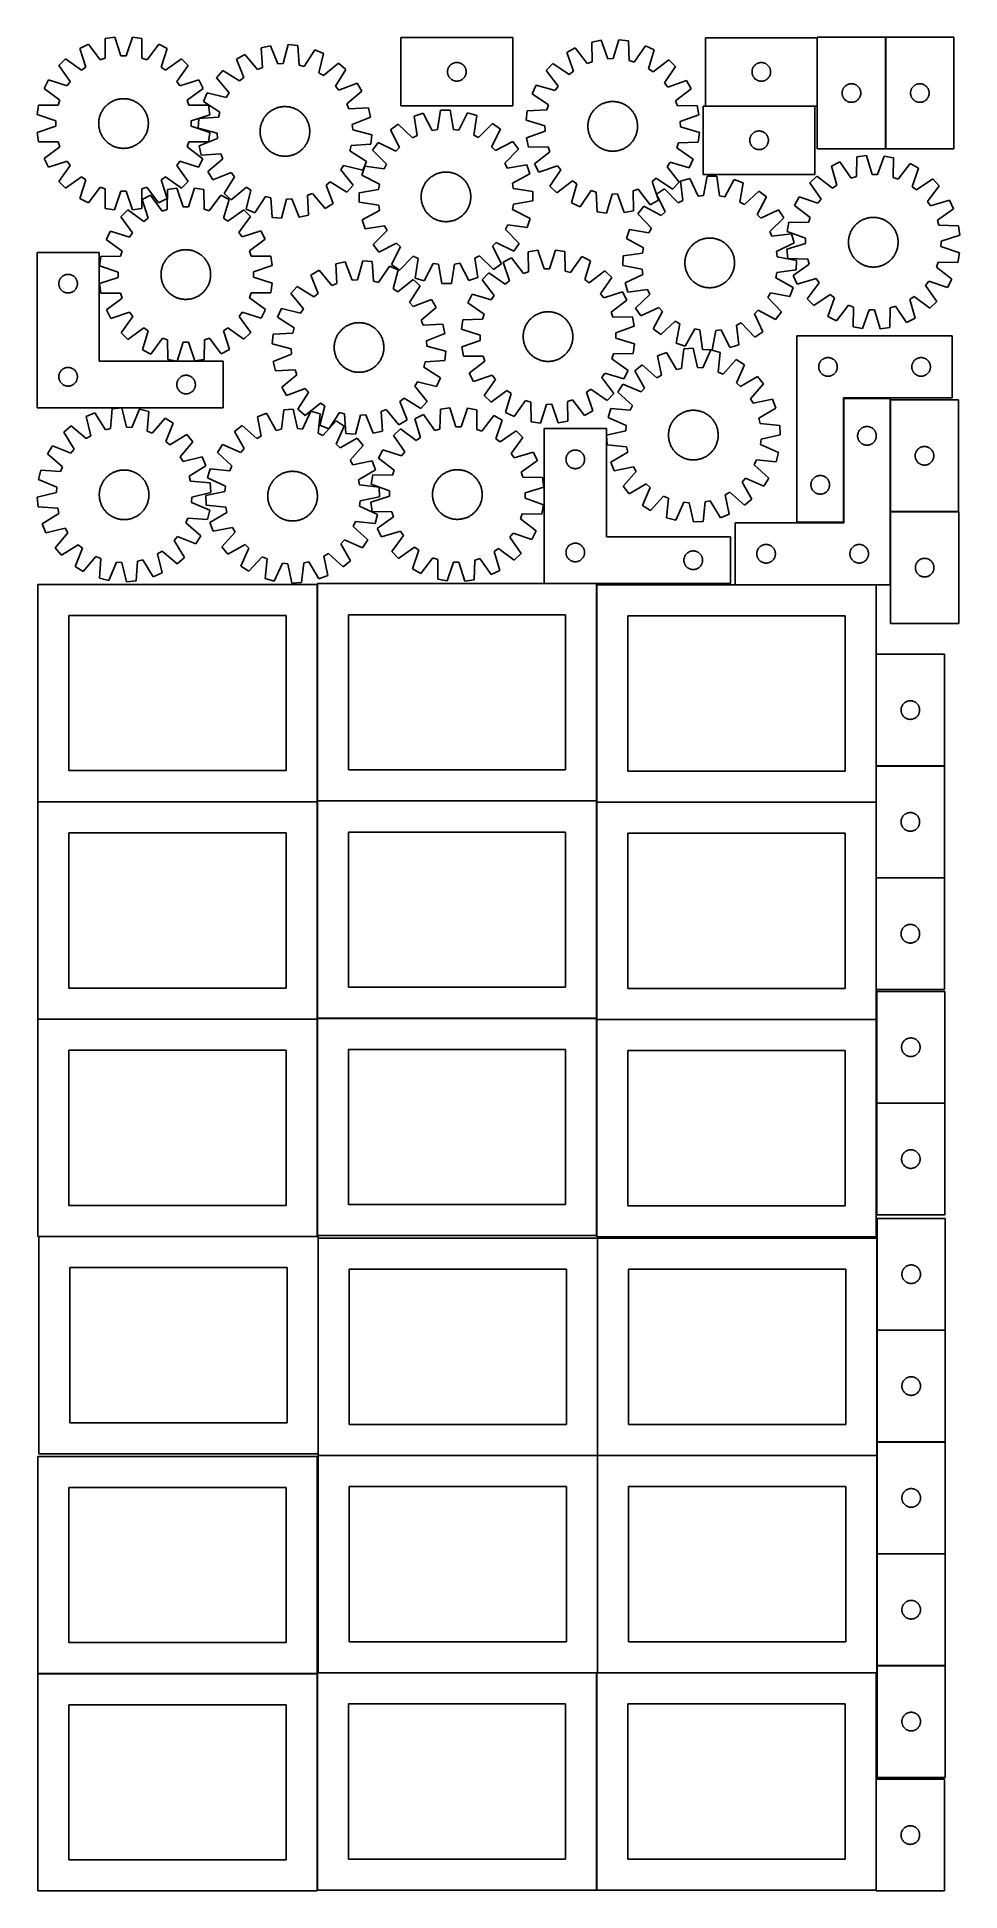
# Model space of a CAD drawing. Header units: millimetres. Extents: x 7 to 1493, y 7 to 2993.
import ezdxf

# ---------------------------------------------------------------- set-up
doc = ezdxf.new("R2010")
doc.units = ezdxf.units.MM
doc.layers.add('COMMON', color=5, linetype='CONTINUOUS', true_color=0x0000ff)
doc.layers.add('CUT', color=7, linetype='CONTINUOUS', true_color=0x000000)

msp = doc.modelspace()

# ---------------------------------------------------------------- linework, layer by layer
at = {"layer": 'COMMON'}
for p, q in [((1263.423435, 2992.370179), (1263.423435, 2882.370179)), ((1373.623437, 2813.321596), (1373.623437, 2993.321596)), ((1083.323435, 2882.270178), (1259.74713, 2882.270178)), ((1305.904269, 2410.969182), (1305.904269, 2212.050104)), ((1381.10427, 2408.794492), (1381.10427, 2228.794492)), ((1381.488001, 2228.694491), (1491.204271, 2228.694491)), ((457.949575, 2111.499046), (457.949575, 1762.823825)), ((908.049576, 2112.923826), (823.639281, 2112.923826)), ((908.149576, 2110.769181), (908.149576, 1762.823825)), ((1358.249577, 2110.869182), (1131.00427, 2110.869182)), ((1358.349577, 1999.122965), (1358.349577, 1819.122965)), ((1358.349577, 1818.922964), (1358.349577, 1760.769181)), ((1468.449578, 1819.022965), (1358.449578, 1819.022965)), ((458.049576, 1762.723824), (908.049576, 1762.723824)), ((7.849575, 1761.399045), (457.849575, 1761.399045)), ((457.949575, 1761.299045), (457.949575, 1412.623824)), ((908.149576, 1760.56918), (908.149576, 1412.623824)), ((908.249577, 1760.66918), (1358.249577, 1760.66918)), ((1358.349577, 1760.56918), (1358.349577, 1638.922964)), ((1358.349577, 1638.722963), (1358.349577, 1458.722963)), ((1358.449578, 1638.822963), (1468.449578, 1638.822963)), ((457.849575, 1411.199045), (7.849575, 1411.199045)), ((457.949576, 1062.423823), (457.949576, 1411.099044)), ((458.049576, 1412.523823), (908.049576, 1412.523823)), ((908.149576, 1410.369179), (908.149576, 1062.423823)), ((908.249577, 1410.469179), (1358.249577, 1410.469179)), ((1359.214594, 1275.773403), (1469.214594, 1275.773403)), ((9.174232, 1060.999043), (457.849575, 1060.999043)), ((459.274232, 1058.249546), (459.274232, 710.899043)), ((909.474233, 1058.249546), (909.474233, 708.249546)), ((1359.674234, 1058.249546), (1359.674234, 910.174346)), ((1359.674234, 909.974345), (1359.674234, 729.974345)), ((1359.774235, 910.074345), (1469.774235, 910.074345)), ((1359.674234, 729.774344), (1359.674234, 708.249546)), ((1359.774235, 729.874344), (1469.774235, 729.874344)), ((459.374233, 708.149545), (909.374233, 708.149545)), ((909.474233, 708.049545), (909.474233, 358.049545)), ((909.574234, 708.149545), (1359.574234, 708.149545)), ((1359.674234, 708.049545), (1359.674234, 549.774344)), ((1359.674234, 549.574343), (1359.674234, 369.574343)), ((1359.774235, 549.674343), (1469.774235, 549.674343)), ((1359.674234, 369.374342), (1359.674234, 358.049545)), ((1359.774235, 369.474342), (1469.774235, 369.474342)), ((7.849575, 356.62478), (457.849575, 356.62478)), ((457.949575, 356.52478), (457.949575, 7.849544)), ((459.374233, 357.949544), (908.049576, 357.949544)), ((908.149576, 357.849544), (908.149576, 7.849544)), ((909.574234, 357.949544), (1358.249577, 357.949544)), ((1358.349577, 186.524782), (1358.349577, 7.849544))]:
    msp.add_line(p, q, dxfattribs=at)
at = {"layer": 'CUT'}
for p, q in [((116.352209, 2991.03646), (116.169499, 2959.272623)), ((131.549396, 2993.4398), (116.352209, 2991.03646)), ((141.524567, 2963.282368), (131.549396, 2993.4398)), ((160.088243, 2993.433098), (150.09891, 2963.280354)), ((175.2843, 2991.022621), (160.088243, 2993.433098)), ((175.452092, 2959.258701), (175.2843, 2991.022621)), ((772.785762, 2992.498846), (592.785762, 2992.498846)), ((592.785762, 2992.498846), (592.785762, 2882.498846)), ((772.785762, 2882.498846), (772.785762, 2992.498846)), ((915.398733, 2988.358875), (900.282702, 2985.489006)), ((926.297222, 2958.522694), (915.398733, 2988.358875)), ((943.92427, 2989.23041), (934.867567, 2958.784542)), ((959.187308, 2987.288707), (943.92427, 2989.23041)), ((960.3325, 2955.544995), (959.187308, 2987.288707)), ((1263.323435, 2992.370179), (1083.323435, 2992.370179)), ((1083.323435, 2992.370179), (1083.323435, 2882.370179)), ((1263.323435, 2882.370179), (1263.323435, 2992.370179)), ((1373.523436, 2993.321596), (1263.523436, 2993.321596)), ((1263.523436, 2993.321596), (1263.523436, 2813.321596)), ((1373.523436, 2813.321596), (1373.523436, 2993.321596)), ((1483.723437, 2993.321596), (1373.723437, 2993.321596)), ((1373.723437, 2993.321596), (1373.723437, 2813.321596)), ((1483.723437, 2813.321596), (1483.723437, 2993.321596)), ((52.405019, 2958.472653), (41.522884, 2947.595627)), ((78.201196, 2939.938035), (52.405019, 2958.472653)), ((89.208082, 2982.223845), (75.497371, 2975.241944)), ((75.497371, 2975.241944), (85.139169, 2944.976279)), ((108.014192, 2956.62492), (89.208082, 2982.223845)), ((116.169499, 2959.272623), (108.014192, 2956.62492)), ((150.09891, 2963.280354), (141.524567, 2963.282368)), ((183.606155, 2956.607168), (175.452092, 2959.258701)), ((202.424286, 2982.197258), (183.606155, 2956.607168)), ((216.131716, 2975.208919), (202.424286, 2982.197258)), ((206.475704, 2944.947785), (216.131716, 2975.208919)), ((239.216189, 2958.428783), (213.41131, 2939.906284)), ((250.093214, 2947.546648), (239.216189, 2958.428783)), ((341.097052, 2965.611972), (327.864129, 2957.762114)), ((327.864129, 2957.762114), (339.433861, 2928.179753)), ((361.51174, 2941.276499), (341.097052, 2965.611972)), ((382.628712, 2979.529797), (367.617714, 2976.153336)), ((367.617714, 2976.153336), (369.479731, 2944.443595)), ((394.524159, 2950.076901), (382.628712, 2979.529797)), ((411.10882, 2981.359894), (403.080855, 2950.626744)), ((426.428511, 2979.932446), (411.10882, 2981.359894)), ((428.640308, 2948.245182), (426.428511, 2979.932446)), ((454.080235, 2972.872134), (436.94812, 2946.123949)), ((468.209021, 2966.780506), (454.080235, 2972.872134)), ((460.520662, 2935.960644), (468.209021, 2966.780506)), ((873.422624, 2975.845252), (859.933262, 2968.444734)), ((859.933262, 2968.444734), (870.501867, 2938.490112)), ((893.007589, 2950.837176), (873.422624, 2975.845252)), ((900.282702, 2985.489006), (901.077556, 2953.73459)), ((934.867567, 2958.784542), (926.297222, 2958.522694)), ((986.586025, 2979.302711), (968.564298, 2953.145645)), ((1000.502018, 2972.739503), (986.586025, 2979.302711)), ((991.781813, 2942.195555), (1000.502018, 2972.739503)), ((41.522884, 2947.595627), (60.045384, 2921.790749)), ((85.139169, 2944.976279), (78.201196, 2939.938035)), ((213.41131, 2939.906284), (206.475704, 2944.947785)), ((231.558597, 2921.750472), (250.093214, 2947.546648)), ((305.898941, 2939.541346), (295.739423, 2927.986489)), ((295.739423, 2927.986489), (315.884344, 2903.427236)), ((332.834538, 2922.705421), (305.898941, 2939.541346)), ((339.433861, 2928.179753), (332.834538, 2922.705421)), ((369.479731, 2944.443595), (361.51174, 2941.276499)), ((403.080855, 2950.626744), (394.524159, 2950.076901)), ((436.94812, 2946.123949), (428.640308, 2948.245182)), ((467.766364, 2931.375976), (460.520662, 2935.960644)), ((492.325617, 2951.520898), (467.766364, 2931.375976)), ((487.04455, 2914.425783), (503.880475, 2941.361379)), ((503.880475, 2941.361379), (492.325617, 2951.520898)), ((667.785762, 2937.498846), (667.805651, 2938.271028)), ((667.805651, 2936.726665), (667.785762, 2937.498846)), ((667.805651, 2938.271028), (667.865264, 2939.041161)), ((667.865264, 2935.956531), (667.805651, 2936.726665)), ((667.865264, 2939.041161), (667.964444, 2939.807205)), ((667.964444, 2935.190488), (667.865264, 2935.956531)), ((667.964444, 2939.807205), (668.102927, 2940.567127)), ((668.102927, 2934.430565), (667.964444, 2935.190488)), ((668.102927, 2940.567127), (668.280346, 2941.318913)), ((668.280346, 2933.678779), (668.102927, 2934.430565)), ((668.280346, 2941.318913), (668.496231, 2942.060569)), ((668.496231, 2932.937124), (668.280346, 2933.678779)), ((668.496231, 2942.060569), (668.75001, 2942.790128)), ((668.75001, 2932.207565), (668.496231, 2932.937124)), ((668.75001, 2942.790128), (669.041009, 2943.505655)), ((669.041009, 2931.492038), (668.75001, 2932.207565)), ((669.041009, 2943.505655), (669.368456, 2944.205253)), ((669.368456, 2930.792439), (669.041009, 2931.492038)), ((669.368456, 2944.205253), (669.731484, 2944.887067)), ((669.731484, 2930.110625), (669.368456, 2930.792439)), ((669.731484, 2944.887067), (670.129129, 2945.549289)), ((670.129129, 2929.448403), (669.731484, 2930.110625)), ((670.129129, 2945.549289), (670.560337, 2946.190163)), ((670.560337, 2928.80753), (670.129129, 2929.448403)), ((670.560337, 2946.190163), (671.023965, 2946.807988)), ((671.023965, 2928.189704), (670.560337, 2928.80753)), ((671.023965, 2946.807988), (671.518783, 2947.401128)), ((671.518783, 2927.596564), (671.023965, 2928.189704)), ((671.518783, 2947.401128), (672.043479, 2947.968009)), ((672.043479, 2927.029684), (671.518783, 2927.596564)), ((672.043479, 2947.968009), (672.596662, 2948.507127)), ((672.596662, 2948.507127), (673.176865, 2949.017053)), ((673.176865, 2949.017053), (673.782548, 2949.496435)), ((673.782548, 2949.496435), (674.412106, 2949.944001)), ((674.412106, 2949.944001), (675.06387, 2950.358566)), ((675.06387, 2950.358566), (675.736111, 2950.739028)), ((675.736111, 2950.739028), (676.427046, 2951.08438)), ((676.427046, 2951.08438), (677.134844, 2951.393706)), ((677.134844, 2951.393706), (677.857626, 2951.666185)), ((677.857626, 2951.666185), (678.593478, 2951.901094)), ((678.593478, 2951.901094), (679.340446, 2952.097812)), ((679.340446, 2952.097812), (680.096551, 2952.255816)), ((680.096551, 2952.255816), (680.859787, 2952.374686)), ((680.859787, 2952.374686), (681.62813, 2952.454109)), ((681.62813, 2952.454109), (682.399544, 2952.493873)), ((682.399544, 2952.493873), (683.171981, 2952.493873)), ((683.171981, 2952.493873), (683.943394, 2952.454109)), ((683.943394, 2952.454109), (684.711738, 2952.374686)), ((684.711738, 2952.374686), (685.474974, 2952.255816)), ((685.474974, 2952.255816), (686.231078, 2952.097812)), ((686.231078, 2952.097812), (686.978047, 2951.901094)), ((686.978047, 2951.901094), (687.713898, 2951.666185)), ((687.713898, 2951.666185), (688.436681, 2951.393706)), ((688.436681, 2951.393706), (689.144478, 2951.08438)), ((689.144478, 2951.08438), (689.835413, 2950.739028)), ((689.835413, 2950.739028), (690.507654, 2950.358566)), ((690.507654, 2950.358566), (691.159418, 2949.944001)), ((691.159418, 2949.944001), (691.788976, 2949.496435)), ((691.788976, 2949.496435), (692.39466, 2949.017053)), ((692.39466, 2949.017053), (692.974862, 2948.507127)), ((692.974862, 2948.507127), (693.528045, 2947.968009)), ((693.528045, 2947.968009), (694.052741, 2947.401128)), ((694.052741, 2927.596564), (693.528045, 2927.029684)), ((694.052741, 2947.401128), (694.547559, 2946.807988)), ((694.547559, 2928.189704), (694.052741, 2927.596564)), ((694.547559, 2946.807988), (695.011187, 2946.190163)), ((695.011187, 2928.80753), (694.547559, 2928.189704)), ((695.011187, 2946.190163), (695.442396, 2945.549289)), ((695.442396, 2929.448403), (695.011187, 2928.80753)), ((695.442396, 2945.549289), (695.840041, 2944.887067)), ((695.840041, 2930.110625), (695.442396, 2929.448403)), ((695.840041, 2944.887067), (696.203068, 2944.205253)), ((696.203068, 2930.792439), (695.840041, 2930.110625)), ((696.203068, 2944.205253), (696.530516, 2943.505655)), ((696.530516, 2931.492038), (696.203068, 2930.792439)), ((696.530516, 2943.505655), (696.821514, 2942.790128)), ((696.821514, 2932.207565), (696.530516, 2931.492038)), ((696.821514, 2942.790128), (697.075293, 2942.060569)), ((697.075293, 2932.937124), (696.821514, 2932.207565)), ((697.075293, 2942.060569), (697.291178, 2941.318913)), ((697.291178, 2933.678779), (697.075293, 2932.937124)), ((697.291178, 2941.318913), (697.468597, 2940.567127)), ((697.468597, 2934.430565), (697.291178, 2933.678779)), ((697.468597, 2940.567127), (697.607081, 2939.807205)), ((697.607081, 2935.190488), (697.468597, 2934.430565)), ((697.607081, 2939.807205), (697.70626, 2939.041161)), ((697.70626, 2935.956531), (697.607081, 2935.190488)), ((697.70626, 2939.041161), (697.765874, 2938.271028)), ((697.765874, 2936.726665), (697.70626, 2935.956531)), ((697.765874, 2938.271028), (697.785762, 2937.498846)), ((697.785762, 2937.498846), (697.765874, 2936.726665)), ((837.367893, 2950.972757), (826.825634, 2939.766004)), ((826.825634, 2939.766004), (846.133462, 2914.543345)), ((863.722223, 2933.240751), (837.367893, 2950.972757)), ((870.501867, 2938.490112), (863.722223, 2933.240751)), ((901.077556, 2953.73459), (893.007589, 2950.837176)), ((968.564298, 2953.145645), (960.3325, 2955.544995)), ((998.869278, 2937.369872), (991.781813, 2942.195555)), ((1024.091937, 2956.6777), (998.869278, 2937.369872)), ((1017.566684, 2919.781111), (1035.29869, 2946.13544)), ((1035.29869, 2946.13544), (1024.091937, 2956.6777)), ((1158.323435, 2937.370179), (1158.343323, 2938.14236)), ((1158.343323, 2936.597998), (1158.323435, 2937.370179)), ((1158.343323, 2938.14236), (1158.402936, 2938.912494)), ((1158.402936, 2935.827864), (1158.343323, 2936.597998)), ((1158.402936, 2938.912494), (1158.502116, 2939.678538)), ((1158.502116, 2935.06182), (1158.402936, 2935.827864)), ((1158.502116, 2939.678538), (1158.640599, 2940.43846)), ((1158.640599, 2934.301898), (1158.502116, 2935.06182)), ((1158.640599, 2940.43846), (1158.818019, 2941.190246)), ((1158.818019, 2933.550112), (1158.640599, 2934.301898)), ((1158.818019, 2941.190246), (1159.033904, 2941.931902)), ((1159.033904, 2932.808457), (1158.818019, 2933.550112)), ((1159.033904, 2941.931902), (1159.287682, 2942.66146)), ((1159.287682, 2932.078898), (1159.033904, 2932.808457)), ((1159.287682, 2942.66146), (1159.578681, 2943.376988)), ((1159.578681, 2931.363371), (1159.287682, 2932.078898)), ((1159.578681, 2943.376988), (1159.906128, 2944.076586)), ((1159.906128, 2930.663772), (1159.578681, 2931.363371)), ((1159.906128, 2944.076586), (1160.269156, 2944.7584)), ((1160.269156, 2929.981958), (1159.906128, 2930.663772)), ((1160.269156, 2944.7584), (1160.666801, 2945.420622)), ((1160.666801, 2929.319736), (1160.269156, 2929.981958)), ((1160.666801, 2945.420622), (1161.098009, 2946.061496)), ((1161.098009, 2928.678863), (1160.666801, 2929.319736)), ((1161.098009, 2946.061496), (1161.561637, 2946.679321)), ((1161.561637, 2928.061037), (1161.098009, 2928.678863)), ((1161.561637, 2946.679321), (1162.056456, 2947.272461)), ((1162.056456, 2927.467897), (1161.561637, 2928.061037)), ((1162.056456, 2947.272461), (1162.581152, 2947.839341)), ((1162.581152, 2926.901017), (1162.056456, 2927.467897)), ((1162.581152, 2947.839341), (1163.134334, 2948.37846)), ((1163.134334, 2948.37846), (1163.714537, 2948.888386)), ((1163.714537, 2948.888386), (1164.32022, 2949.367768)), ((1164.32022, 2949.367768), (1164.949779, 2949.815334)), ((1164.949779, 2949.815334), (1165.601542, 2950.229899)), ((1165.601542, 2950.229899), (1166.273783, 2950.610361)), ((1166.273783, 2950.610361), (1166.964719, 2950.955713)), ((1166.964719, 2950.955713), (1167.672516, 2951.265039)), ((1167.672516, 2951.265039), (1168.395299, 2951.537518)), ((1168.395299, 2951.537518), (1169.13115, 2951.772427)), ((1169.13115, 2951.772427), (1169.878118, 2951.969145)), ((1169.878118, 2951.969145), (1170.634223, 2952.127148)), ((1170.634223, 2952.127148), (1171.397459, 2952.246019)), ((1171.397459, 2952.246019), (1172.165803, 2952.325442)), ((1172.165803, 2952.325442), (1172.937216, 2952.365206)), ((1172.937216, 2952.365206), (1173.709653, 2952.365206)), ((1173.709653, 2952.365206), (1174.481066, 2952.325442)), ((1174.481066, 2952.325442), (1175.24941, 2952.246019)), ((1175.24941, 2952.246019), (1176.012646, 2952.127148)), ((1176.012646, 2952.127148), (1176.768751, 2951.969145)), ((1176.768751, 2951.969145), (1177.515719, 2951.772427)), ((1177.515719, 2951.772427), (1178.25157, 2951.537518)), ((1178.25157, 2951.537518), (1178.974353, 2951.265039)), ((1178.974353, 2951.265039), (1179.68215, 2950.955713)), ((1179.68215, 2950.955713), (1180.373086, 2950.610361)), ((1180.373086, 2950.610361), (1181.045327, 2950.229899)), ((1181.045327, 2950.229899), (1181.69709, 2949.815334)), ((1181.69709, 2949.815334), (1182.326649, 2949.367768)), ((1182.326649, 2949.367768), (1182.932332, 2948.888386)), ((1182.932332, 2948.888386), (1183.512535, 2948.37846)), ((1183.512535, 2948.37846), (1184.065717, 2947.839341)), ((1184.065717, 2947.839341), (1184.590413, 2947.272461)), ((1184.590413, 2927.467897), (1184.065717, 2926.901017)), ((1184.590413, 2947.272461), (1185.085232, 2946.679321)), ((1185.085232, 2928.061037), (1184.590413, 2927.467897)), ((1185.085232, 2946.679321), (1185.54886, 2946.061496)), ((1185.54886, 2928.678863), (1185.085232, 2928.061037)), ((1185.54886, 2946.061496), (1185.980068, 2945.420622)), ((1185.980068, 2929.319736), (1185.54886, 2928.678863)), ((1185.980068, 2945.420622), (1186.377713, 2944.7584)), ((1186.377713, 2929.981958), (1185.980068, 2929.319736)), ((1186.377713, 2944.7584), (1186.740741, 2944.076586)), ((1186.740741, 2930.663772), (1186.377713, 2929.981958)), ((1186.740741, 2944.076586), (1187.068188, 2943.376988)), ((1187.068188, 2931.363371), (1186.740741, 2930.663772)), ((1187.068188, 2943.376988), (1187.359187, 2942.66146)), ((1187.359187, 2932.078898), (1187.068188, 2931.363371)), ((1187.359187, 2942.66146), (1187.612965, 2941.931902)), ((1187.612965, 2932.808457), (1187.359187, 2932.078898)), ((1187.612965, 2941.931902), (1187.82885, 2941.190246)), ((1187.82885, 2933.550112), (1187.612965, 2932.808457)), ((1187.82885, 2941.190246), (1188.00627, 2940.43846)), ((1188.00627, 2934.301898), (1187.82885, 2933.550112)), ((1188.00627, 2940.43846), (1188.144753, 2939.678538)), ((1188.144753, 2935.06182), (1188.00627, 2934.301898)), ((1188.144753, 2939.678538), (1188.243933, 2938.912494)), ((1188.243933, 2935.827864), (1188.144753, 2935.06182)), ((1188.243933, 2938.912494), (1188.303546, 2938.14236)), ((1188.303546, 2936.597998), (1188.243933, 2935.827864)), ((1188.303546, 2938.14236), (1188.323435, 2937.370179)), ((1188.323435, 2937.370179), (1188.303546, 2936.597998)), ((24.742749, 2924.511154), (17.754409, 2910.803724)), ((17.754409, 2910.803724), (43.344499, 2891.985593)), ((55.003882, 2914.855143), (24.742749, 2924.511154)), ((60.045384, 2921.790749), (55.003882, 2914.855143)), ((236.596841, 2914.812499), (231.558597, 2921.750472)), ((266.862506, 2924.454297), (236.596841, 2914.812499)), ((248.245481, 2891.937476), (273.844407, 2910.743586)), ((273.844407, 2910.743586), (266.862506, 2924.454297)), ((280.479815, 2903.869893), (274.388186, 2889.741106)), ((311.299677, 2896.181534), (280.479815, 2903.869893)), ((315.884344, 2903.427236), (311.299677, 2896.181534)), ((492.518881, 2907.82646), (487.04455, 2914.425783)), ((522.101242, 2919.396192), (492.518881, 2907.82646)), ((505.615627, 2885.74858), (529.951101, 2906.163269)), ((529.951101, 2906.163269), (522.101242, 2919.396192)), ((672.596662, 2926.490566), (672.043479, 2927.029684)), ((673.176865, 2925.98064), (672.596662, 2926.490566)), ((673.782548, 2925.501258), (673.176865, 2925.98064)), ((674.412106, 2925.053691), (673.782548, 2925.501258)), ((675.06387, 2924.639127), (674.412106, 2925.053691)), ((675.736111, 2924.258664), (675.06387, 2924.639127)), ((676.427046, 2923.913312), (675.736111, 2924.258664)), ((677.134844, 2923.603987), (676.427046, 2923.913312)), ((677.857626, 2923.331508), (677.134844, 2923.603987)), ((678.593478, 2923.096598), (677.857626, 2923.331508)), ((679.340446, 2922.899881), (678.593478, 2923.096598)), ((680.096551, 2922.741877), (679.340446, 2922.899881)), ((680.859787, 2922.623006), (680.096551, 2922.741877)), ((681.62813, 2922.543583), (680.859787, 2922.623006)), ((682.399544, 2922.503819), (681.62813, 2922.543583)), ((683.171981, 2922.503819), (682.399544, 2922.503819)), ((683.943394, 2922.543583), (683.171981, 2922.503819)), ((684.711738, 2922.623006), (683.943394, 2922.543583)), ((685.474974, 2922.741877), (684.711738, 2922.623006)), ((686.231078, 2922.899881), (685.474974, 2922.741877)), ((686.978047, 2923.096598), (686.231078, 2922.899881)), ((687.713898, 2923.331508), (686.978047, 2923.096598)), ((688.436681, 2923.603987), (687.713898, 2923.331508)), ((689.144478, 2923.913312), (688.436681, 2923.603987)), ((689.835413, 2924.258664), (689.144478, 2923.913312)), ((690.507654, 2924.639127), (689.835413, 2924.258664)), ((691.159418, 2925.053691), (690.507654, 2924.639127)), ((691.788976, 2925.501258), (691.159418, 2925.053691)), ((692.39466, 2925.98064), (691.788976, 2925.501258)), ((692.974862, 2926.490566), (692.39466, 2925.98064)), ((693.528045, 2927.029684), (692.974862, 2926.490566)), ((810.763831, 2916.176085), (804.200623, 2902.260092)), ((804.200623, 2902.260092), (830.357689, 2884.238365)), ((841.307779, 2907.45588), (810.763831, 2916.176085)), ((846.133462, 2914.543345), (841.307779, 2907.45588)), ((1022.816045, 2913.001467), (1017.566684, 2919.781111)), ((1052.770667, 2923.570072), (1022.816045, 2913.001467)), ((1035.163109, 2890.495744), (1060.171185, 2910.08071)), ((1060.171185, 2910.08071), (1052.770667, 2923.570072)), ((1163.134334, 2926.361899), (1162.581152, 2926.901017)), ((1163.714537, 2925.851972), (1163.134334, 2926.361899)), ((1164.32022, 2925.37259), (1163.714537, 2925.851972)), ((1164.949779, 2924.925024), (1164.32022, 2925.37259)), ((1165.601542, 2924.51046), (1164.949779, 2924.925024)), ((1166.273783, 2924.129997), (1165.601542, 2924.51046)), ((1166.964719, 2923.784645), (1166.273783, 2924.129997)), ((1167.672516, 2923.47532), (1166.964719, 2923.784645)), ((1168.395299, 2923.202841), (1167.672516, 2923.47532)), ((1169.13115, 2922.967931), (1168.395299, 2923.202841)), ((1169.878118, 2922.771214), (1169.13115, 2922.967931)), ((1170.634223, 2922.61321), (1169.878118, 2922.771214)), ((1171.397459, 2922.494339), (1170.634223, 2922.61321)), ((1172.165803, 2922.414916), (1171.397459, 2922.494339)), ((1172.937216, 2922.375152), (1172.165803, 2922.414916)), ((1173.709653, 2922.375152), (1172.937216, 2922.375152)), ((1174.481066, 2922.414916), (1173.709653, 2922.375152)), ((1175.24941, 2922.494339), (1174.481066, 2922.414916)), ((1176.012646, 2922.61321), (1175.24941, 2922.494339)), ((1176.768751, 2922.771214), (1176.012646, 2922.61321)), ((1177.515719, 2922.967931), (1176.768751, 2922.771214)), ((1178.25157, 2923.202841), (1177.515719, 2922.967931)), ((1178.974353, 2923.47532), (1178.25157, 2923.202841)), ((1179.68215, 2923.784645), (1178.974353, 2923.47532)), ((1180.373086, 2924.129997), (1179.68215, 2923.784645)), ((1181.045327, 2924.51046), (1180.373086, 2924.129997)), ((1181.69709, 2924.925024), (1181.045327, 2924.51046)), ((1182.326649, 2925.37259), (1181.69709, 2924.925024)), ((1182.932332, 2925.851972), (1182.326649, 2925.37259)), ((1183.512535, 2926.361899), (1182.932332, 2925.851972)), ((1184.065717, 2926.901017), (1183.512535, 2926.361899)), ((1303.528409, 2903.707815), (1303.568173, 2904.479228)), ((1303.528409, 2902.935378), (1303.528409, 2903.707815)), ((1303.568173, 2902.163964), (1303.528409, 2902.935378)), ((1303.568173, 2904.479228), (1303.647595, 2905.247572)), ((1303.647595, 2901.395621), (1303.568173, 2902.163964)), ((1303.647595, 2905.247572), (1303.766466, 2906.010808)), ((1303.766466, 2900.632385), (1303.647595, 2901.395621)), ((1303.766466, 2906.010808), (1303.92447, 2906.766912)), ((1303.92447, 2899.87628), (1303.766466, 2900.632385)), ((1303.92447, 2906.766912), (1304.121187, 2907.513881)), ((1304.121187, 2899.129312), (1303.92447, 2899.87628)), ((1304.121187, 2907.513881), (1304.356097, 2908.249732)), ((1304.356097, 2898.39346), (1304.121187, 2899.129312)), ((1304.356097, 2908.249732), (1304.628576, 2908.972515)), ((1304.628576, 2897.670678), (1304.356097, 2898.39346)), ((1304.628576, 2908.972515), (1304.937902, 2909.680312)), ((1304.937902, 2896.96288), (1304.628576, 2897.670678)), ((1304.937902, 2909.680312), (1305.283254, 2910.371247)), ((1305.283254, 2910.371247), (1305.663716, 2911.043488)), ((1305.663716, 2911.043488), (1306.07828, 2911.695252)), ((1306.07828, 2911.695252), (1306.525847, 2912.32481)), ((1306.525847, 2912.32481), (1307.005229, 2912.930494)), ((1307.005229, 2912.930494), (1307.515155, 2913.510696)), ((1307.515155, 2913.510696), (1308.054273, 2914.063879)), ((1308.054273, 2914.063879), (1308.621154, 2914.588575)), ((1308.621154, 2914.588575), (1309.214293, 2915.083393)), ((1309.214293, 2915.083393), (1309.832119, 2915.547021)), ((1309.832119, 2915.547021), (1310.472993, 2915.97823)), ((1310.472993, 2915.97823), (1311.135214, 2916.375875)), ((1311.135214, 2916.375875), (1311.817029, 2916.738902)), ((1311.817029, 2916.738902), (1312.516627, 2917.06635)), ((1312.516627, 2917.06635), (1313.232154, 2917.357349)), ((1313.232154, 2917.357349), (1313.961713, 2917.611127)), ((1313.961713, 2917.611127), (1314.703369, 2917.827012)), ((1314.703369, 2917.827012), (1315.455155, 2918.004432)), ((1315.455155, 2918.004432), (1316.215077, 2918.142915)), ((1316.215077, 2918.142915), (1316.981121, 2918.242094)), ((1316.981121, 2918.242094), (1317.751254, 2918.301708)), ((1317.751254, 2918.301708), (1318.523436, 2918.321596)), ((1318.523436, 2918.321596), (1319.295617, 2918.301708)), ((1319.295617, 2918.301708), (1320.06575, 2918.242094)), ((1320.06575, 2918.242094), (1320.831794, 2918.142915)), ((1320.831794, 2918.142915), (1321.591717, 2918.004432)), ((1321.591717, 2918.004432), (1322.343502, 2917.827012)), ((1322.343502, 2917.827012), (1323.085158, 2917.611127)), ((1323.085158, 2917.611127), (1323.814717, 2917.357349)), ((1323.814717, 2917.357349), (1324.530244, 2917.06635)), ((1324.530244, 2917.06635), (1325.229842, 2916.738902)), ((1325.229842, 2916.738902), (1325.911657, 2916.375875)), ((1325.911657, 2916.375875), (1326.573878, 2915.97823)), ((1326.573878, 2915.97823), (1327.214752, 2915.547021)), ((1327.214752, 2915.547021), (1327.832578, 2915.083393)), ((1327.832578, 2915.083393), (1328.425717, 2914.588575)), ((1328.425717, 2914.588575), (1328.992598, 2914.063879)), ((1328.992598, 2914.063879), (1329.531716, 2913.510696)), ((1329.531716, 2913.510696), (1330.041642, 2912.930494)), ((1330.041642, 2912.930494), (1330.521024, 2912.32481)), ((1330.521024, 2912.32481), (1330.968591, 2911.695252)), ((1330.968591, 2911.695252), (1331.383155, 2911.043488)), ((1331.383155, 2911.043488), (1331.763617, 2910.371247)), ((1331.763617, 2910.371247), (1332.108969, 2909.680312)), ((1332.108969, 2909.680312), (1332.418295, 2908.972515)), ((1332.418295, 2897.670678), (1332.108969, 2896.96288)), ((1332.418295, 2908.972515), (1332.690774, 2908.249732)), ((1332.690774, 2898.39346), (1332.418295, 2897.670678)), ((1332.690774, 2908.249732), (1332.925684, 2907.513881)), ((1332.925684, 2899.129312), (1332.690774, 2898.39346)), ((1332.925684, 2907.513881), (1333.122401, 2906.766912)), ((1333.122401, 2899.87628), (1332.925684, 2899.129312)), ((1333.122401, 2906.766912), (1333.280405, 2906.010808)), ((1333.280405, 2900.632385), (1333.122401, 2899.87628)), ((1333.280405, 2906.010808), (1333.399276, 2905.247572)), ((1333.399276, 2901.395621), (1333.280405, 2900.632385)), ((1333.399276, 2905.247572), (1333.478698, 2904.479228)), ((1333.478698, 2902.163964), (1333.399276, 2901.395621)), ((1333.478698, 2904.479228), (1333.518463, 2903.707815)), ((1333.518463, 2902.935378), (1333.478698, 2902.163964)), ((1333.518463, 2903.707815), (1333.518463, 2902.935378)), ((1413.72841, 2903.707815), (1413.768174, 2904.479228)), ((1413.72841, 2902.935378), (1413.72841, 2903.707815)), ((1413.768174, 2902.163964), (1413.72841, 2902.935378)), ((1413.768174, 2904.479228), (1413.847596, 2905.247572)), ((1413.847596, 2901.395621), (1413.768174, 2902.163964)), ((1413.847596, 2905.247572), (1413.966467, 2906.010808)), ((1413.966467, 2900.632385), (1413.847596, 2901.395621)), ((1413.966467, 2906.010808), (1414.124471, 2906.766912)), ((1414.124471, 2899.87628), (1413.966467, 2900.632385)), ((1414.124471, 2906.766912), (1414.321188, 2907.513881)), ((1414.321188, 2899.129312), (1414.124471, 2899.87628)), ((1414.321188, 2907.513881), (1414.556098, 2908.249732)), ((1414.556098, 2898.39346), (1414.321188, 2899.129312)), ((1414.556098, 2908.249732), (1414.828577, 2908.972515)), ((1414.828577, 2897.670678), (1414.556098, 2898.39346)), ((1414.828577, 2908.972515), (1415.137903, 2909.680312)), ((1415.137903, 2896.96288), (1414.828577, 2897.670678)), ((1415.137903, 2909.680312), (1415.483255, 2910.371247)), ((1415.483255, 2910.371247), (1415.863717, 2911.043488)), ((1415.863717, 2911.043488), (1416.278281, 2911.695252)), ((1416.278281, 2911.695252), (1416.725848, 2912.32481)), ((1416.725848, 2912.32481), (1417.20523, 2912.930494)), ((1417.20523, 2912.930494), (1417.715156, 2913.510696)), ((1417.715156, 2913.510696), (1418.254274, 2914.063879)), ((1418.254274, 2914.063879), (1418.821155, 2914.588575)), ((1418.821155, 2914.588575), (1419.414294, 2915.083393)), ((1419.414294, 2915.083393), (1420.03212, 2915.547021)), ((1420.03212, 2915.547021), (1420.672994, 2915.97823)), ((1420.672994, 2915.97823), (1421.335215, 2916.375875)), ((1421.335215, 2916.375875), (1422.01703, 2916.738902)), ((1422.01703, 2916.738902), (1422.716628, 2917.06635)), ((1422.716628, 2917.06635), (1423.432155, 2917.357349)), ((1423.432155, 2917.357349), (1424.161714, 2917.611127)), ((1424.161714, 2917.611127), (1424.90337, 2917.827012)), ((1424.90337, 2917.827012), (1425.655156, 2918.004432)), ((1425.655156, 2918.004432), (1426.415078, 2918.142915)), ((1426.415078, 2918.142915), (1427.181122, 2918.242094)), ((1427.181122, 2918.242094), (1427.951255, 2918.301708)), ((1427.951255, 2918.301708), (1428.723437, 2918.321596)), ((1428.723437, 2918.321596), (1429.495618, 2918.301708)), ((1429.495618, 2918.301708), (1430.265751, 2918.242094)), ((1430.265751, 2918.242094), (1431.031795, 2918.142915)), ((1431.031795, 2918.142915), (1431.791718, 2918.004432)), ((1431.791718, 2918.004432), (1432.543503, 2917.827012)), ((1432.543503, 2917.827012), (1433.285159, 2917.611127)), ((1433.285159, 2917.611127), (1434.014718, 2917.357349)), ((1434.014718, 2917.357349), (1434.730245, 2917.06635)), ((1434.730245, 2917.06635), (1435.429843, 2916.738902)), ((1435.429843, 2916.738902), (1436.111658, 2916.375875)), ((1436.111658, 2916.375875), (1436.773879, 2915.97823)), ((1436.773879, 2915.97823), (1437.414753, 2915.547021)), ((1437.414753, 2915.547021), (1438.032579, 2915.083393)), ((1438.032579, 2915.083393), (1438.625718, 2914.588575)), ((1438.625718, 2914.588575), (1439.192599, 2914.063879)), ((1439.192599, 2914.063879), (1439.731717, 2913.510696)), ((1439.731717, 2913.510696), (1440.241643, 2912.930494)), ((1440.241643, 2912.930494), (1440.721025, 2912.32481)), ((1440.721025, 2912.32481), (1441.168592, 2911.695252)), ((1441.168592, 2911.695252), (1441.583156, 2911.043488)), ((1441.583156, 2911.043488), (1441.963618, 2910.371247)), ((1441.963618, 2910.371247), (1442.30897, 2909.680312)), ((1442.30897, 2909.680312), (1442.618296, 2908.972515)), ((1442.618296, 2897.670678), (1442.30897, 2896.96288)), ((1442.618296, 2908.972515), (1442.890775, 2908.249732)), ((1442.890775, 2898.39346), (1442.618296, 2897.670678)), ((1442.890775, 2908.249732), (1443.125685, 2907.513881)), ((1443.125685, 2899.129312), (1442.890775, 2898.39346)), ((1443.125685, 2907.513881), (1443.322402, 2906.766912)), ((1443.322402, 2899.87628), (1443.125685, 2899.129312)), ((1443.322402, 2906.766912), (1443.480406, 2906.010808)), ((1443.480406, 2900.632385), (1443.322402, 2899.87628)), ((1443.480406, 2906.010808), (1443.599277, 2905.247572)), ((1443.599277, 2901.395621), (1443.480406, 2900.632385)), ((1443.599277, 2905.247572), (1443.678699, 2904.479228)), ((1443.678699, 2902.163964), (1443.599277, 2901.395621)), ((1443.678699, 2904.479228), (1443.718464, 2903.707815)), ((1443.718464, 2902.935378), (1443.678699, 2902.163964)), ((1443.718464, 2903.707815), (1443.718464, 2902.935378)), ((8.929047, 2883.663739), (6.51857, 2868.467682)), ((6.51857, 2868.467682), (36.671314, 2858.478349)), ((40.692966, 2883.83153), (8.929047, 2883.663739)), ((43.344499, 2891.985593), (40.692966, 2883.83153)), ((108.048741, 2867.427931), (108.483944, 2868.606746)), ((108.483944, 2868.606746), (108.955959, 2869.77131)), ((108.955959, 2869.77131), (109.464321, 2870.920473)), ((109.464321, 2870.920473), (110.008529, 2872.0531)), ((110.008529, 2872.0531), (110.588044, 2873.168075)), ((110.588044, 2873.168075), (111.202296, 2874.264296)), ((111.202296, 2874.264296), (111.850678, 2875.340683)), ((111.850678, 2875.340683), (112.53255, 2876.396172)), ((112.53255, 2876.396172), (113.247239, 2877.429722)), ((113.247239, 2877.429722), (113.99404, 2878.440314)), ((113.99404, 2878.440314), (114.772216, 2879.426949)), ((114.772216, 2879.426949), (115.580999, 2880.388654)), ((115.580999, 2880.388654), (116.419591, 2881.32448)), ((116.419591, 2881.32448), (117.287164, 2882.233503)), ((117.287164, 2882.233503), (118.182863, 2883.114827)), ((118.182863, 2883.114827), (119.105802, 2883.967582)), ((119.105802, 2883.967582), (120.055071, 2884.790925)), ((120.055071, 2884.790925), (121.029734, 2885.584045)), ((121.029734, 2885.584045), (122.028829, 2886.346158)), ((122.028829, 2886.346158), (123.051369, 2887.076514)), ((123.051369, 2887.076514), (124.096345, 2887.77439)), ((124.096345, 2887.77439), (125.162727, 2888.439098)), ((125.162727, 2888.439098), (126.249461, 2889.069982)), ((126.249461, 2889.069982), (127.355476, 2889.66642)), ((127.355476, 2889.66642), (128.47968, 2890.227823)), ((128.47968, 2890.227823), (129.620962, 2890.753637)), ((129.620962, 2890.753637), (130.778198, 2891.243342)), ((130.778198, 2891.243342), (131.950245, 2891.696457)), ((131.950245, 2891.696457), (133.135947, 2892.112533)), ((133.135947, 2892.112533), (134.334132, 2892.491159)), ((134.334132, 2892.491159), (135.54362, 2892.831963)), ((135.54362, 2892.831963), (136.763215, 2893.134608)), ((136.763215, 2893.134608), (137.991715, 2893.398796)), ((137.991715, 2893.398796), (139.227907, 2893.624264)), ((139.227907, 2893.624264), (140.470571, 2893.810792)), ((140.470571, 2893.810792), (141.718481, 2893.958195)), ((141.718481, 2893.958195), (142.970405, 2894.066327)), ((142.970405, 2894.066327), (144.225108, 2894.135082)), ((144.225108, 2894.135082), (145.481352, 2894.164392)), ((145.481352, 2894.164392), (146.737896, 2894.154228)), ((146.737896, 2894.154228), (147.993501, 2894.1046)), ((147.993501, 2894.1046), (149.246927, 2894.015556)), ((149.246927, 2894.015556), (150.496939, 2893.887186)), ((150.496939, 2893.887186), (151.742301, 2893.719615)), ((151.742301, 2893.719615), (152.981785, 2893.513009)), ((152.981785, 2893.513009), (154.214168, 2893.267572)), ((154.214168, 2893.267572), (155.438233, 2892.983546)), ((155.438233, 2892.983546), (156.652773, 2892.661212)), ((156.652773, 2892.661212), (157.856589, 2892.300886)), ((157.856589, 2892.300886), (159.048493, 2891.902926)), ((159.048493, 2891.902926), (160.227308, 2891.467724)), ((160.227308, 2891.467724), (161.391872, 2890.995709)), ((161.391872, 2890.995709), (162.541034, 2890.487346)), ((162.541034, 2890.487346), (163.673662, 2889.943139)), ((163.673662, 2889.943139), (164.788636, 2889.363624)), ((164.788636, 2889.363624), (165.884858, 2888.749372)), ((165.884858, 2888.749372), (166.961244, 2888.10099)), ((166.961244, 2888.10099), (168.016734, 2887.419118)), ((168.016734, 2887.419118), (169.050284, 2886.704429)), ((169.050284, 2886.704429), (170.060875, 2885.957628)), ((170.060875, 2885.957628), (171.04751, 2885.179451)), ((171.04751, 2885.179451), (172.009215, 2884.370668)), ((172.009215, 2884.370668), (172.945041, 2883.532076)), ((172.945041, 2883.532076), (173.854065, 2882.664503)), ((173.854065, 2882.664503), (174.735389, 2881.768805)), ((174.735389, 2881.768805), (175.588143, 2880.845866)), ((175.588143, 2880.845866), (176.411487, 2879.896597)), ((176.411487, 2879.896597), (177.204606, 2878.921934)), ((177.204606, 2878.921934), (177.96672, 2877.922839)), ((177.96672, 2877.922839), (178.697075, 2876.900299)), ((178.697075, 2876.900299), (179.394951, 2875.855323)), ((179.394951, 2875.855323), (180.059659, 2874.788941)), ((180.059659, 2874.788941), (180.690544, 2873.702207)), ((180.690544, 2873.702207), (181.286982, 2872.596192)), ((181.286982, 2872.596192), (181.848384, 2871.471988)), ((181.848384, 2871.471988), (182.374198, 2870.330705)), ((182.374198, 2870.330705), (182.863904, 2869.173469)), ((182.863904, 2869.173469), (183.317018, 2868.001422)), ((183.317018, 2868.001422), (183.733094, 2866.815721)), ((250.893184, 2883.782168), (248.245481, 2891.937476)), ((282.657022, 2883.599459), (250.893184, 2883.782168)), ((254.902929, 2858.427101), (285.060362, 2868.402271)), ((274.388186, 2889.741106), (301.136372, 2872.608992)), ((285.060362, 2868.402271), (282.657022, 2883.599459)), ((301.136372, 2872.608992), (299.015139, 2864.30118)), ((374.746115, 2866.673159), (375.553384, 2867.636136)), ((375.553384, 2867.636136), (376.390502, 2868.57328)), ((376.390502, 2868.57328), (377.256644, 2869.483668)), ((377.256644, 2869.483668), (378.150954, 2870.3664)), ((378.150954, 2870.3664), (379.07255, 2871.220605)), ((379.07255, 2871.220605), (380.020523, 2872.045442)), ((380.020523, 2872.045442), (380.993937, 2872.840094)), ((380.993937, 2872.840094), (381.991831, 2873.603779)), ((381.991831, 2873.603779), (383.01322, 2874.335742)), ((383.01322, 2874.335742), (384.057097, 2875.035262)), ((384.057097, 2875.035262), (385.122431, 2875.701647)), ((385.122431, 2875.701647), (386.208172, 2876.334241)), ((386.208172, 2876.334241), (387.313247, 2876.932418)), ((387.313247, 2876.932418), (388.436566, 2877.495589)), ((388.436566, 2877.495589), (389.57702, 2878.023198)), ((389.57702, 2878.023198), (390.733484, 2878.514724)), ((390.733484, 2878.514724), (391.904816, 2878.969682)), ((391.904816, 2878.969682), (393.089861, 2879.387623)), ((393.089861, 2879.387623), (394.28745, 2879.768135)), ((394.28745, 2879.768135), (395.496399, 2880.110842)), ((395.496399, 2880.110842), (396.715517, 2880.415406)), ((396.715517, 2880.415406), (397.943599, 2880.681526)), ((397.943599, 2880.681526), (399.179435, 2880.908939)), ((399.179435, 2880.908939), (400.421804, 2881.097422)), ((400.421804, 2881.097422), (401.669481, 2881.246788)), ((401.669481, 2881.246788), (402.921233, 2881.35689)), ((402.921233, 2881.35689), (404.175826, 2881.42762)), ((404.175826, 2881.42762), (405.432022, 2881.458906)), ((405.432022, 2881.458906), (406.688581, 2881.450719)), ((406.688581, 2881.450719), (407.944263, 2881.403067)), ((407.944263, 2881.403067), (409.197828, 2881.315996)), ((409.197828, 2881.315996), (410.448039, 2881.189593)), ((410.448039, 2881.189593), (411.693664, 2881.023982)), ((411.693664, 2881.023982), (412.933471, 2880.819327)), ((412.933471, 2880.819327), (414.166239, 2880.575829)), ((414.166239, 2880.575829), (415.39075, 2880.29373)), ((415.39075, 2880.29373), (416.605795, 2879.973306)), ((416.605795, 2879.973306), (417.810176, 2879.614876)), ((417.810176, 2879.614876), (419.002705, 2879.218792)), ((419.002705, 2879.218792), (420.182204, 2878.785445)), ((420.182204, 2878.785445), (421.347509, 2878.315262)), ((421.347509, 2878.315262), (422.49747, 2877.808709)), ((422.49747, 2877.808709), (423.630952, 2877.266285)), ((423.630952, 2877.266285), (424.746837, 2876.688524)), ((424.746837, 2876.688524), (425.844024, 2876.075998)), ((425.844024, 2876.075998), (426.921429, 2875.429311)), ((426.921429, 2875.429311), (427.97799, 2874.749101)), ((427.97799, 2874.749101), (429.012664, 2874.036039)), ((429.012664, 2874.036039), (430.024429, 2873.290829)), ((430.024429, 2873.290829), (431.012287, 2872.514206)), ((431.012287, 2872.514206), (431.975264, 2871.706937)), ((431.975264, 2871.706937), (432.912408, 2870.869819)), ((432.912408, 2870.869819), (433.822796, 2870.003677)), ((433.822796, 2870.003677), (434.705528, 2869.109367)), ((434.705528, 2869.109367), (435.559734, 2868.187771)), ((435.559734, 2868.187771), (436.38457, 2867.239798)), ((508.782723, 2877.78059), (505.615627, 2885.74858)), ((540.492464, 2879.642607), (508.782723, 2877.78059)), ((543.868925, 2864.631609), (540.492464, 2879.642607)), ((592.785762, 2882.498846), (772.785762, 2882.498846)), ((628.396811, 2871.077644), (613.799478, 2866.214683)), ((643.1824, 2842.964282), (628.396811, 2871.077644)), ((656.550407, 2875.751064), (651.640997, 2844.368386)), ((671.936034, 2875.865191), (656.550407, 2875.751064)), ((677.310459, 2844.558797), (671.936034, 2875.865191)), ((700.155861, 2871.609937), (685.788954, 2843.280329)), ((714.82373, 2866.964059), (700.155861, 2871.609937)), ((796.214626, 2874.861375), (794.272923, 2859.598337)), ((827.958339, 2876.006567), (796.214626, 2874.861375)), ((830.357689, 2884.238365), (827.958339, 2876.006567)), ((897.603534, 2866.366782), (898.148463, 2867.499062)), ((898.148463, 2867.499062), (898.72869, 2868.613667)), ((898.72869, 2868.613667), (899.34364, 2869.709497)), ((899.34364, 2869.709497), (899.992709, 2870.78547)), ((899.992709, 2870.78547), (900.675254, 2871.840524)), ((900.675254, 2871.840524), (901.390602, 2872.873618)), ((901.390602, 2872.873618), (902.138048, 2873.883733)), ((902.138048, 2873.883733), (902.916853, 2874.869871)), ((902.916853, 2874.869871), (903.726249, 2875.83106)), ((903.726249, 2875.83106), (904.565438, 2876.766351)), ((904.565438, 2876.766351), (905.43359, 2877.674821)), ((905.43359, 2877.674821), (906.32985, 2878.555574)), ((906.32985, 2878.555574), (907.253333, 2879.407739)), ((907.253333, 2879.407739), (908.203128, 2880.230477)), ((908.203128, 2880.230477), (909.178296, 2881.022975)), ((909.178296, 2881.022975), (910.177877, 2881.784451)), ((910.177877, 2881.784451), (911.200882, 2882.514154)), ((911.200882, 2882.514154), (912.246304, 2883.211364)), ((912.246304, 2883.211364), (913.313109, 2883.875392)), ((913.313109, 2883.875392), (914.400246, 2884.505583)), ((914.400246, 2884.505583), (915.506641, 2885.101315)), ((915.506641, 2885.101315), (916.631202, 2885.662001)), ((916.631202, 2885.662001), (917.77282, 2886.187086)), ((917.77282, 2886.187086), (918.930368, 2886.676054)), ((918.930368, 2886.676054), (920.102704, 2887.128421)), ((920.102704, 2887.128421), (921.28867, 2887.54374)), ((921.28867, 2887.54374), (922.487097, 2887.921603)), ((922.487097, 2887.921603), (923.696802, 2888.261635)), ((923.696802, 2888.261635), (924.91659, 2888.563503)), ((924.91659, 2888.563503), (926.145258, 2888.826906)), ((926.145258, 2888.826906), (927.381593, 2889.051587)), ((927.381593, 2889.051587), (928.624376, 2889.237322)), ((928.624376, 2889.237322), (929.87238, 2889.383929)), ((929.87238, 2889.383929), (931.124373, 2889.491262)), ((931.124373, 2889.491262), (932.379119, 2889.559217)), ((932.379119, 2889.559217), (933.635381, 2889.587726)), ((933.635381, 2889.587726), (934.891919, 2889.57676)), ((934.891919, 2889.57676), (936.147492, 2889.526331)), ((936.147492, 2889.526331), (937.400861, 2889.436488)), ((937.400861, 2889.436488), (938.650791, 2889.307321)), ((938.650791, 2889.307321), (939.896046, 2889.138956)), ((939.896046, 2889.138956), (941.135398, 2888.931559)), ((941.135398, 2888.931559), (942.367624, 2888.685336)), ((942.367624, 2888.685336), (943.591508, 2888.40053)), ((943.591508, 2888.40053), (944.805842, 2888.077421)), ((944.805842, 2888.077421), (946.009427, 2887.716328)), ((946.009427, 2887.716328), (947.201077, 2887.317607)), ((947.201077, 2887.317607), (948.379615, 2886.881653)), ((948.379615, 2886.881653), (949.543877, 2886.408895)), ((949.543877, 2886.408895), (950.692715, 2885.8998)), ((950.692715, 2885.8998), (951.824995, 2885.354871)), ((951.824995, 2885.354871), (952.9396, 2884.774644)), ((952.9396, 2884.774644), (954.03543, 2884.159693)), ((954.03543, 2884.159693), (955.111403, 2883.510625)), ((955.111403, 2883.510625), (956.166457, 2882.82808)), ((956.166457, 2882.82808), (957.199551, 2882.112732)), ((957.199551, 2882.112732), (958.209666, 2881.365286)), ((958.209666, 2881.365286), (959.195804, 2880.586481)), ((959.195804, 2880.586481), (960.156993, 2879.777085)), ((960.156993, 2879.777085), (961.092284, 2878.937896)), ((961.092284, 2878.937896), (962.000754, 2878.069743)), ((962.000754, 2878.069743), (962.881507, 2877.173483)), ((962.881507, 2877.173483), (963.733672, 2876.25)), ((963.733672, 2876.25), (964.55641, 2875.300206)), ((964.55641, 2875.300206), (965.348908, 2874.325037)), ((965.348908, 2874.325037), (966.110384, 2873.325457)), ((966.110384, 2873.325457), (966.840087, 2872.302451)), ((966.840087, 2872.302451), (967.537297, 2871.25703)), ((967.537297, 2871.25703), (968.201325, 2870.190225)), ((968.201325, 2870.190225), (968.831516, 2869.103088)), ((968.831516, 2869.103088), (969.427248, 2867.996693)), ((969.427248, 2867.996693), (969.987934, 2866.872132)), ((1038.060523, 2882.425778), (1035.163109, 2890.495744)), ((1069.814939, 2883.220632), (1038.060523, 2882.425778)), ((1042.848627, 2857.206112), (1072.684808, 2868.1046)), ((1072.684808, 2868.1046), (1069.814939, 2883.220632)), ((1259.74713, 2882.170178), (1079.74713, 2882.170178)), ((1079.74713, 2882.170178), (1079.74713, 2772.170178)), ((1083.323435, 2882.370179), (1263.323435, 2882.370179)), ((1259.74713, 2772.170178), (1259.74713, 2882.170178)), ((1305.283254, 2896.271945), (1304.937902, 2896.96288)), ((1305.663716, 2895.599704), (1305.283254, 2896.271945)), ((1306.07828, 2894.94794), (1305.663716, 2895.599704)), ((1306.525847, 2894.318382), (1306.07828, 2894.94794)), ((1307.005229, 2893.712699), (1306.525847, 2894.318382)), ((1307.515155, 2893.132496), (1307.005229, 2893.712699)), ((1308.054273, 2892.579313), (1307.515155, 2893.132496)), ((1308.621154, 2892.054617), (1308.054273, 2892.579313)), ((1309.214293, 2891.559799), (1308.621154, 2892.054617)), ((1309.832119, 2891.096171), (1309.214293, 2891.559799)), ((1310.472993, 2890.664963), (1309.832119, 2891.096171)), ((1311.135214, 2890.267318), (1310.472993, 2890.664963)), ((1311.817029, 2889.90429), (1311.135214, 2890.267318)), ((1312.516627, 2889.576843), (1311.817029, 2889.90429)), ((1313.232154, 2889.285844), (1312.516627, 2889.576843)), ((1313.961713, 2889.032066), (1313.232154, 2889.285844)), ((1314.703369, 2888.81618), (1313.961713, 2889.032066)), ((1315.455155, 2888.638761), (1314.703369, 2888.81618)), ((1316.215077, 2888.500278), (1315.455155, 2888.638761)), ((1316.981121, 2888.401098), (1316.215077, 2888.500278)), ((1317.751254, 2888.341485), (1316.981121, 2888.401098)), ((1318.523436, 2888.321596), (1317.751254, 2888.341485)), ((1319.295617, 2888.341485), (1318.523436, 2888.321596)), ((1320.06575, 2888.401098), (1319.295617, 2888.341485)), ((1320.831794, 2888.500278), (1320.06575, 2888.401098)), ((1321.591717, 2888.638761), (1320.831794, 2888.500278)), ((1322.343502, 2888.81618), (1321.591717, 2888.638761)), ((1323.085158, 2889.032066), (1322.343502, 2888.81618)), ((1323.814717, 2889.285844), (1323.085158, 2889.032066)), ((1324.530244, 2889.576843), (1323.814717, 2889.285844)), ((1325.229842, 2889.90429), (1324.530244, 2889.576843)), ((1325.911657, 2890.267318), (1325.229842, 2889.90429)), ((1326.573878, 2890.664963), (1325.911657, 2890.267318)), ((1327.214752, 2891.096171), (1326.573878, 2890.664963)), ((1327.832578, 2891.559799), (1327.214752, 2891.096171)), ((1328.425717, 2892.054617), (1327.832578, 2891.559799)), ((1328.992598, 2892.579313), (1328.425717, 2892.054617)), ((1329.531716, 2893.132496), (1328.992598, 2892.579313)), ((1330.041642, 2893.712699), (1329.531716, 2893.132496)), ((1330.521024, 2894.318382), (1330.041642, 2893.712699)), ((1330.968591, 2894.94794), (1330.521024, 2894.318382)), ((1331.383155, 2895.599704), (1330.968591, 2894.94794)), ((1331.763617, 2896.271945), (1331.383155, 2895.599704)), ((1332.108969, 2896.96288), (1331.763617, 2896.271945)), ((1415.483255, 2896.271945), (1415.137903, 2896.96288)), ((1415.863717, 2895.599704), (1415.483255, 2896.271945)), ((1416.278281, 2894.94794), (1415.863717, 2895.599704)), ((1416.725848, 2894.318382), (1416.278281, 2894.94794)), ((1417.20523, 2893.712699), (1416.725848, 2894.318382)), ((1417.715156, 2893.132496), (1417.20523, 2893.712699)), ((1418.254274, 2892.579313), (1417.715156, 2893.132496)), ((1418.821155, 2892.054617), (1418.254274, 2892.579313)), ((1419.414294, 2891.559799), (1418.821155, 2892.054617)), ((1420.03212, 2891.096171), (1419.414294, 2891.559799)), ((1420.672994, 2890.664963), (1420.03212, 2891.096171)), ((1421.335215, 2890.267318), (1420.672994, 2890.664963)), ((1422.01703, 2889.90429), (1421.335215, 2890.267318)), ((1422.716628, 2889.576843), (1422.01703, 2889.90429)), ((1423.432155, 2889.285844), (1422.716628, 2889.576843)), ((1424.161714, 2889.032066), (1423.432155, 2889.285844)), ((1424.90337, 2888.81618), (1424.161714, 2889.032066)), ((1425.655156, 2888.638761), (1424.90337, 2888.81618)), ((1426.415078, 2888.500278), (1425.655156, 2888.638761)), ((1427.181122, 2888.401098), (1426.415078, 2888.500278)), ((1427.951255, 2888.341485), (1427.181122, 2888.401098)), ((1428.723437, 2888.321596), (1427.951255, 2888.341485)), ((1429.495618, 2888.341485), (1428.723437, 2888.321596)), ((1430.265751, 2888.401098), (1429.495618, 2888.341485)), ((1431.031795, 2888.500278), (1430.265751, 2888.401098)), ((1431.791718, 2888.638761), (1431.031795, 2888.500278)), ((1432.543503, 2888.81618), (1431.791718, 2888.638761)), ((1433.285159, 2889.032066), (1432.543503, 2888.81618)), ((1434.014718, 2889.285844), (1433.285159, 2889.032066)), ((1434.730245, 2889.576843), (1434.014718, 2889.285844)), ((1435.429843, 2889.90429), (1434.730245, 2889.576843)), ((1436.111658, 2890.267318), (1435.429843, 2889.90429)), ((1436.773879, 2890.664963), (1436.111658, 2890.267318)), ((1437.414753, 2891.096171), (1436.773879, 2890.664963)), ((1438.032579, 2891.559799), (1437.414753, 2891.096171)), ((1438.625718, 2892.054617), (1438.032579, 2891.559799)), ((1439.192599, 2892.579313), (1438.625718, 2892.054617)), ((1439.731717, 2893.132496), (1439.192599, 2892.579313)), ((1440.241643, 2893.712699), (1439.731717, 2893.132496)), ((1440.721025, 2894.318382), (1440.241643, 2893.712699)), ((1441.168592, 2894.94794), (1440.721025, 2894.318382)), ((1441.583156, 2895.599704), (1441.168592, 2894.94794)), ((1441.963618, 2896.271945), (1441.583156, 2895.599704)), ((1442.30897, 2896.96288), (1441.963618, 2896.271945)), ((36.6693, 2849.904005), (6.511868, 2839.928835)), ((6.511868, 2839.928835), (8.915208, 2824.731647)), ((36.671314, 2858.478349), (36.6693, 2849.904005)), ((105.787276, 2853.86079), (105.79744, 2855.117334)), ((105.816586, 2852.604546), (105.787276, 2853.86079)), ((105.79744, 2855.117334), (105.847068, 2856.372939)), ((105.88534, 2851.349843), (105.816586, 2852.604546)), ((105.847068, 2856.372939), (105.936111, 2857.626366)), ((105.993473, 2850.097919), (105.88534, 2851.349843)), ((105.936111, 2857.626366), (106.064482, 2858.876377)), ((106.140875, 2848.850009), (105.993473, 2850.097919)), ((106.064482, 2858.876377), (106.232052, 2860.121739)), ((106.327403, 2847.607345), (106.140875, 2848.850009)), ((106.232052, 2860.121739), (106.438658, 2861.361223)), ((106.552872, 2846.371153), (106.327403, 2847.607345)), ((106.438658, 2861.361223), (106.684095, 2862.593606)), ((106.817059, 2845.142653), (106.552872, 2846.371153)), ((106.684095, 2862.593606), (106.968121, 2863.817671)), ((107.119704, 2843.923058), (106.817059, 2845.142653)), ((106.968121, 2863.817671), (107.290456, 2865.032211)), ((107.460508, 2842.713571), (107.119704, 2843.923058)), ((107.290456, 2865.032211), (107.650781, 2866.236027)), ((107.839135, 2841.515385), (107.460508, 2842.713571)), ((107.650781, 2866.236027), (108.048741, 2867.427931)), ((108.255211, 2840.329684), (107.839135, 2841.515385)), ((108.708325, 2839.157637), (108.255211, 2840.329684)), ((109.198031, 2838.000401), (108.708325, 2839.157637)), ((109.723845, 2836.859118), (109.198031, 2838.000401)), ((182.61627, 2838.559796), (182.107908, 2837.410634)), ((183.088285, 2839.72436), (182.61627, 2838.559796)), ((183.523488, 2840.903175), (183.088285, 2839.72436)), ((183.921448, 2842.095079), (183.523488, 2840.903175)), ((183.733094, 2866.815721), (184.111721, 2865.617535)), ((184.281773, 2843.298895), (183.921448, 2842.095079)), ((184.111721, 2865.617535), (184.452525, 2864.408048)), ((184.604108, 2844.513435), (184.281773, 2843.298895)), ((184.452525, 2864.408048), (184.75517, 2863.188453)), ((184.888134, 2845.7375), (184.604108, 2844.513435)), ((184.75517, 2863.188453), (185.019357, 2861.959953)), ((185.133571, 2846.969883), (184.888134, 2845.7375)), ((185.019357, 2861.959953), (185.244826, 2860.723761)), ((185.340177, 2848.209367), (185.133571, 2846.969883)), ((185.244826, 2860.723761), (185.431354, 2859.481097)), ((185.507748, 2849.454729), (185.340177, 2848.209367)), ((185.431354, 2859.481097), (185.578757, 2858.233187)), ((185.636118, 2850.70474), (185.507748, 2849.454729)), ((185.578757, 2858.233187), (185.686889, 2856.981263)), ((185.725161, 2851.958167), (185.636118, 2850.70474)), ((185.686889, 2856.981263), (185.755644, 2855.72656)), ((185.774789, 2853.213772), (185.725161, 2851.958167)), ((185.755644, 2855.72656), (185.784954, 2854.470316)), ((185.784954, 2854.470316), (185.774789, 2853.213772)), ((254.900916, 2849.852757), (254.902929, 2858.427101)), ((285.05366, 2839.863424), (254.900916, 2849.852757)), ((267.327875, 2862.089383), (265.900427, 2846.769692)), ((265.900427, 2846.769692), (296.633577, 2838.741726)), ((299.015139, 2864.30118), (267.327875, 2862.089383)), ((282.643183, 2824.667367), (285.05366, 2839.863424)), ((296.633577, 2838.741726), (297.18342, 2830.185031)), ((365.801415, 2841.092894), (365.809602, 2842.349453)), ((365.832701, 2839.836698), (365.801415, 2841.092894)), ((365.809602, 2842.349453), (365.857254, 2843.605134)), ((365.90343, 2838.582105), (365.832701, 2839.836698)), ((365.857254, 2843.605134), (365.944325, 2844.858699)), ((366.013532, 2837.330352), (365.90343, 2838.582105)), ((365.944325, 2844.858699), (366.070728, 2846.108911)), ((366.070728, 2846.108911), (366.236339, 2847.354535)), ((366.236339, 2847.354535), (366.440994, 2848.594343)), ((366.440994, 2848.594343), (366.684492, 2849.82711)), ((366.684492, 2849.82711), (366.966591, 2851.051621)), ((366.966591, 2851.051621), (367.287014, 2852.266667)), ((367.287014, 2852.266667), (367.645445, 2853.471048)), ((367.645445, 2853.471048), (368.041529, 2854.663577)), ((368.041529, 2854.663577), (368.474876, 2855.843075)), ((368.474876, 2855.843075), (368.945058, 2857.00838)), ((368.945058, 2857.00838), (369.451612, 2858.158341)), ((369.451612, 2858.158341), (369.994036, 2859.291824)), ((369.994036, 2859.291824), (370.571797, 2860.407709)), ((370.571797, 2860.407709), (371.184323, 2861.504896)), ((371.184323, 2861.504896), (371.83101, 2862.582301)), ((371.83101, 2862.582301), (372.51122, 2863.638862)), ((372.51122, 2863.638862), (373.224282, 2864.673536)), ((373.224282, 2864.673536), (373.969492, 2865.685301)), ((373.969492, 2865.685301), (374.746115, 2866.673159)), ((436.38457, 2867.239798), (437.179222, 2866.266384)), ((437.179222, 2866.266384), (437.942907, 2865.26849)), ((437.942907, 2865.26849), (438.67487, 2864.247101)), ((438.67487, 2864.247101), (439.37439, 2863.203224)), ((439.37439, 2863.203224), (440.040775, 2862.137889)), ((440.040775, 2862.137889), (440.673369, 2861.052149)), ((440.673369, 2861.052149), (441.271546, 2859.947074)), ((441.271546, 2859.947074), (441.834717, 2858.823755)), ((441.834717, 2858.823755), (442.362326, 2857.683301)), ((442.362326, 2857.683301), (442.853852, 2856.526837)), ((442.853852, 2856.526837), (443.30881, 2855.355505)), ((443.30881, 2855.355505), (443.726752, 2854.170459)), ((443.726752, 2854.170459), (444.107263, 2852.972871)), ((444.107263, 2852.972871), (444.44997, 2851.763922)), ((444.44997, 2851.763922), (444.754534, 2850.544804)), ((444.754534, 2850.544804), (445.020654, 2849.316721)), ((445.020654, 2849.316721), (445.248068, 2848.080886)), ((445.248068, 2848.080886), (445.436551, 2846.838517)), ((445.436551, 2846.838517), (445.585917, 2845.59084)), ((445.655124, 2838.062493), (445.528721, 2836.812282)), ((445.585917, 2845.59084), (445.696019, 2844.339088)), ((445.742195, 2839.316058), (445.655124, 2838.062493)), ((445.696019, 2844.339088), (445.766748, 2843.084494)), ((445.789848, 2840.57174), (445.742195, 2839.316058)), ((445.766748, 2843.084494), (445.798034, 2841.828299)), ((445.798034, 2841.828299), (445.789848, 2840.57174)), ((514.416029, 2852.736162), (543.868925, 2864.631609)), ((514.965872, 2844.179466), (514.416029, 2852.736162)), ((545.699022, 2836.151501), (514.965872, 2844.179466)), ((588.467983, 2853.070057), (576.087831, 2843.934281)), ((576.087831, 2843.934281), (590.56231, 2815.659483)), ((611.21742, 2830.901659), (588.467983, 2853.070057)), ((613.799478, 2866.214683), (618.828132, 2834.850891)), ((651.640997, 2844.368386), (643.1824, 2842.964282)), ((685.788954, 2843.280329), (677.310459, 2844.558797)), ((710.260903, 2835.52912), (714.82373, 2866.964059)), ((740.347434, 2854.196666), (717.929363, 2831.693225)), ((738.808314, 2816.75914), (752.86175, 2845.245552)), ((752.86175, 2845.245552), (740.347434, 2854.196666)), ((794.272923, 2859.598337), (824.718791, 2850.541634)), ((824.980639, 2841.971289), (795.144458, 2831.0728)), ((824.718791, 2850.541634), (824.980639, 2841.971289)), ((893.915608, 2849.309448), (893.926574, 2850.565986)), ((893.944117, 2848.053186), (893.915608, 2849.309448)), ((893.926574, 2850.565986), (893.977003, 2851.821559)), ((894.012071, 2846.79844), (893.944117, 2848.053186)), ((893.977003, 2851.821559), (894.066845, 2853.074928)), ((894.119405, 2845.546447), (894.012071, 2846.79844)), ((894.066845, 2853.074928), (894.196013, 2854.324858)), ((894.266012, 2844.298443), (894.119405, 2845.546447)), ((894.196013, 2854.324858), (894.364378, 2855.570113)), ((894.451747, 2843.05566), (894.266012, 2844.298443)), ((894.364378, 2855.570113), (894.571774, 2856.809465)), ((894.676427, 2841.819325), (894.451747, 2843.05566)), ((894.571774, 2856.809465), (894.817997, 2858.041691)), ((894.939831, 2840.590657), (894.676427, 2841.819325)), ((894.817997, 2858.041691), (895.102804, 2859.265575)), ((895.241698, 2839.370868), (894.939831, 2840.590657)), ((895.102804, 2859.265575), (895.425913, 2860.479909)), ((895.581731, 2838.161164), (895.241698, 2839.370868)), ((895.425913, 2860.479909), (895.787006, 2861.683494)), ((895.959593, 2836.962737), (895.581731, 2838.161164)), ((895.787006, 2861.683494), (896.185727, 2862.875144)), ((896.185727, 2862.875144), (896.621681, 2864.053682)), ((896.621681, 2864.053682), (897.094439, 2865.217944)), ((897.094439, 2865.217944), (897.603534, 2866.366782)), ((969.987934, 2866.872132), (970.513019, 2865.730514)), ((970.513019, 2865.730514), (971.001987, 2864.572966)), ((971.001987, 2864.572966), (971.454354, 2863.40063)), ((971.454354, 2863.40063), (971.869673, 2862.214663)), ((971.869673, 2862.214663), (972.247536, 2861.016237)), ((972.403354, 2838.697492), (972.042261, 2837.493906)), ((972.247536, 2861.016237), (972.587568, 2859.806532)), ((972.726463, 2839.911826), (972.403354, 2838.697492)), ((972.587568, 2859.806532), (972.889436, 2858.586744)), ((973.011269, 2841.13571), (972.726463, 2839.911826)), ((972.889436, 2858.586744), (973.152839, 2857.358076)), ((973.257492, 2842.367936), (973.011269, 2841.13571)), ((973.152839, 2857.358076), (973.37752, 2856.12174)), ((973.464889, 2843.607288), (973.257492, 2842.367936)), ((973.37752, 2856.12174), (973.563255, 2854.878958)), ((973.633254, 2844.852543), (973.464889, 2843.607288)), ((973.563255, 2854.878958), (973.709862, 2853.630954)), ((973.762421, 2846.102472), (973.633254, 2844.852543)), ((973.709862, 2853.630954), (973.817195, 2852.378961)), ((973.852264, 2847.355842), (973.762421, 2846.102472)), ((973.817195, 2852.378961), (973.88515, 2851.124214)), ((973.902693, 2848.611415), (973.852264, 2847.355842)), ((973.88515, 2851.124214), (973.913659, 2849.867952)), ((973.913659, 2849.867952), (973.902693, 2848.611415)), ((1043.110475, 2848.635767), (1042.848627, 2857.206112)), ((1073.556343, 2839.579064), (1043.110475, 2848.635767)), ((1071.61464, 2824.316025), (1073.556343, 2839.579064)), ((1158.480151, 2837.07246), (1159.004847, 2837.63934)), ((1159.004847, 2837.63934), (1159.55803, 2838.178459)), ((1159.55803, 2838.178459), (1160.138232, 2838.688385)), ((1160.138232, 2838.688385), (1160.743916, 2839.167767)), ((1160.743916, 2839.167767), (1161.373474, 2839.615333)), ((1161.373474, 2839.615333), (1162.025238, 2840.029898)), ((1162.025238, 2840.029898), (1162.697479, 2840.41036)), ((1162.697479, 2840.41036), (1163.388414, 2840.755712)), ((1163.388414, 2840.755712), (1164.096212, 2841.065038)), ((1164.096212, 2841.065038), (1164.818994, 2841.337517)), ((1164.818994, 2841.337517), (1165.554845, 2841.572426)), ((1165.554845, 2841.572426), (1166.301814, 2841.769144)), ((1166.301814, 2841.769144), (1167.057919, 2841.927147)), ((1167.057919, 2841.927147), (1167.821155, 2842.046018)), ((1167.821155, 2842.046018), (1168.589498, 2842.125441)), ((1168.589498, 2842.125441), (1169.360911, 2842.165205)), ((1169.360911, 2842.165205), (1170.133349, 2842.165205)), ((1170.133349, 2842.165205), (1170.904762, 2842.125441)), ((1170.904762, 2842.125441), (1171.673105, 2842.046018)), ((1171.673105, 2842.046018), (1172.436341, 2841.927147)), ((1172.436341, 2841.927147), (1173.192446, 2841.769144)), ((1173.192446, 2841.769144), (1173.939415, 2841.572426)), ((1173.939415, 2841.572426), (1174.675266, 2841.337517)), ((1174.675266, 2841.337517), (1175.398048, 2841.065038)), ((1175.398048, 2841.065038), (1176.105846, 2840.755712)), ((1176.105846, 2840.755712), (1176.796781, 2840.41036)), ((1176.796781, 2840.41036), (1177.469022, 2840.029898)), ((1177.469022, 2840.029898), (1178.120786, 2839.615333)), ((1178.120786, 2839.615333), (1178.750344, 2839.167767)), ((1178.750344, 2839.167767), (1179.356028, 2838.688385)), ((1179.356028, 2838.688385), (1179.93623, 2838.178459)), ((1179.93623, 2838.178459), (1180.489413, 2837.63934)), ((1180.489413, 2837.63934), (1181.014109, 2837.07246)), ((8.915208, 2824.731647), (40.679045, 2824.548938)), ((43.326748, 2816.39363), (17.727822, 2797.58752)), ((40.679045, 2824.548938), (43.326748, 2816.39363)), ((110.285248, 2835.734914), (109.723845, 2836.859118)), ((110.881686, 2834.6289), (110.285248, 2835.734914)), ((111.51257, 2833.542165), (110.881686, 2834.6289)), ((112.177278, 2832.475783), (111.51257, 2833.542165)), ((112.875154, 2831.430807), (112.177278, 2832.475783)), ((113.605509, 2830.408267), (112.875154, 2831.430807)), ((114.367623, 2829.409172), (113.605509, 2830.408267)), ((115.160743, 2828.43451), (114.367623, 2829.409172)), ((115.984086, 2827.48524), (115.160743, 2828.43451)), ((116.836841, 2826.562301), (115.984086, 2827.48524)), ((117.718164, 2825.666603), (116.836841, 2826.562301)), ((118.627188, 2824.79903), (117.718164, 2825.666603)), ((119.563014, 2823.960438), (118.627188, 2824.79903)), ((120.524719, 2823.151655), (119.563014, 2823.960438)), ((121.511354, 2822.373479), (120.524719, 2823.151655)), ((122.521945, 2821.626677), (121.511354, 2822.373479)), ((123.555496, 2820.911988), (122.521945, 2821.626677)), ((124.610985, 2820.230116), (123.555496, 2820.911988)), ((125.687371, 2819.581734), (124.610985, 2820.230116)), ((126.783593, 2818.967483), (125.687371, 2819.581734)), ((127.898568, 2818.387967), (126.783593, 2818.967483)), ((129.031195, 2817.84376), (127.898568, 2818.387967)), ((130.180358, 2817.335398), (129.031195, 2817.84376)), ((131.344921, 2816.863382), (130.180358, 2817.335398)), ((132.523737, 2816.42818), (131.344921, 2816.863382)), ((133.715641, 2816.03022), (132.523737, 2816.42818)), ((134.919456, 2815.669894), (133.715641, 2816.03022)), ((136.133996, 2815.34756), (134.919456, 2815.669894)), ((137.358062, 2815.063534), (136.133996, 2815.34756)), ((138.590444, 2814.818097), (137.358062, 2815.063534)), ((139.829929, 2814.611491), (138.590444, 2814.818097)), ((141.075291, 2814.44392), (139.829929, 2814.611491)), ((142.325302, 2814.31555), (141.075291, 2814.44392)), ((143.578728, 2814.226506), (142.325302, 2814.31555)), ((144.834333, 2814.176878), (143.578728, 2814.226506)), ((146.090878, 2814.166714), (144.834333, 2814.176878)), ((147.347121, 2814.196024), (146.090878, 2814.166714)), ((148.601824, 2814.264779), (147.347121, 2814.196024)), ((149.853748, 2814.372911), (148.601824, 2814.264779)), ((151.101658, 2814.520314), (149.853748, 2814.372911)), ((152.344323, 2814.706842), (151.101658, 2814.520314)), ((153.580515, 2814.93231), (152.344323, 2814.706842)), ((154.809014, 2815.196498), (153.580515, 2814.93231)), ((156.02861, 2815.499143), (154.809014, 2815.196498)), ((157.238097, 2815.839947), (156.02861, 2815.499143)), ((158.436283, 2816.218574), (157.238097, 2815.839947)), ((159.621984, 2816.634649), (158.436283, 2816.218574)), ((160.794031, 2817.087764), (159.621984, 2816.634649)), ((161.951267, 2817.57747), (160.794031, 2817.087764)), ((163.09255, 2818.103283), (161.951267, 2817.57747)), ((164.216753, 2818.664686), (163.09255, 2818.103283)), ((165.322768, 2819.261124), (164.216753, 2818.664686)), ((166.409503, 2819.892008), (165.322768, 2819.261124)), ((167.475884, 2820.556716), (166.409503, 2819.892008)), ((168.520861, 2821.254593), (167.475884, 2820.556716)), ((169.543401, 2821.984948), (168.520861, 2821.254593)), ((170.542495, 2822.747061), (169.543401, 2821.984948)), ((171.517158, 2823.540181), (170.542495, 2822.747061)), ((172.466428, 2824.363525), (171.517158, 2823.540181)), ((173.389367, 2825.216279), (172.466428, 2824.363525)), ((174.285065, 2826.097603), (173.389367, 2825.216279)), ((175.152638, 2827.006626), (174.285065, 2826.097603)), ((175.99123, 2827.942452), (175.152638, 2827.006626)), ((176.800013, 2828.904157), (175.99123, 2827.942452)), ((177.578189, 2829.890793), (176.800013, 2828.904157)), ((178.32499, 2830.901384), (177.578189, 2829.890793)), ((179.03968, 2831.934934), (178.32499, 2830.901384)), ((179.721552, 2832.990423), (179.03968, 2831.934934)), ((180.369933, 2834.06681), (179.721552, 2832.990423)), ((180.984185, 2835.163031), (180.369933, 2834.06681)), ((181.563701, 2836.278006), (180.984185, 2835.163031)), ((182.107908, 2837.410634), (181.563701, 2836.278006)), ((248.22773, 2816.345513), (250.879263, 2824.499576)), ((273.81782, 2797.527382), (248.22773, 2816.345513)), ((250.879263, 2824.499576), (282.643183, 2824.667367)), ((297.18342, 2830.185031), (267.730524, 2818.289583)), ((267.730524, 2818.289583), (271.106985, 2803.278585)), ((366.162899, 2836.082676), (366.013532, 2837.330352)), ((366.351382, 2834.840307), (366.162899, 2836.082676)), ((366.578795, 2833.604471), (366.351382, 2834.840307)), ((366.844915, 2832.376389), (366.578795, 2833.604471)), ((367.149479, 2831.157271), (366.844915, 2832.376389)), ((367.492186, 2829.948321), (367.149479, 2831.157271)), ((367.872698, 2828.750733), (367.492186, 2829.948321)), ((368.290639, 2827.565688), (367.872698, 2828.750733)), ((368.745597, 2826.394355), (368.290639, 2827.565688)), ((369.237123, 2825.237891), (368.745597, 2826.394355)), ((369.764732, 2824.097437), (369.237123, 2825.237891)), ((370.327903, 2822.974118), (369.764732, 2824.097437)), ((370.92608, 2821.869044), (370.327903, 2822.974118)), ((371.558674, 2820.783303), (370.92608, 2821.869044)), ((372.225059, 2819.717969), (371.558674, 2820.783303)), ((372.924579, 2818.674092), (372.225059, 2819.717969)), ((373.656542, 2817.652702), (372.924579, 2818.674092)), ((374.420227, 2816.654808), (373.656542, 2817.652702)), ((375.214879, 2815.681395), (374.420227, 2816.654808)), ((376.039715, 2814.733422), (375.214879, 2815.681395)), ((376.893921, 2813.811826), (376.039715, 2814.733422)), ((377.776653, 2812.917515), (376.893921, 2813.811826)), ((378.687041, 2812.051374), (377.776653, 2812.917515)), ((379.624185, 2811.214255), (378.687041, 2812.051374)), ((380.587162, 2810.406987), (379.624185, 2811.214255)), ((381.57502, 2809.630364), (380.587162, 2810.406987)), ((382.586785, 2808.885154), (381.57502, 2809.630364)), ((383.621459, 2808.172092), (382.586785, 2808.885154)), ((384.67802, 2807.491882), (383.621459, 2808.172092)), ((427.542352, 2807.885931), (426.477018, 2807.219546)), ((428.586229, 2808.58545), (427.542352, 2807.885931)), ((429.607619, 2809.317414), (428.586229, 2808.58545)), ((430.605513, 2810.081099), (429.607619, 2809.317414)), ((431.578926, 2810.875751), (430.605513, 2810.081099)), ((432.526899, 2811.700587), (431.578926, 2810.875751)), ((433.448495, 2812.554793), (432.526899, 2811.700587)), ((434.342805, 2813.437525), (433.448495, 2812.554793)), ((435.208947, 2814.347912), (434.342805, 2813.437525)), ((436.046065, 2815.285057), (435.208947, 2814.347912)), ((436.853334, 2816.248033), (436.046065, 2815.285057)), ((437.629957, 2817.235892), (436.853334, 2816.248033)), ((438.375167, 2818.247657), (437.629957, 2817.235892)), ((439.088229, 2819.282331), (438.375167, 2818.247657)), ((439.768439, 2820.338891), (439.088229, 2819.282331)), ((440.415127, 2821.416297), (439.768439, 2820.338891)), ((441.027653, 2822.513483), (440.415127, 2821.416297)), ((441.605413, 2823.629369), (441.027653, 2822.513483)), ((442.147837, 2824.762851), (441.605413, 2823.629369)), ((442.654391, 2825.912812), (442.147837, 2824.762851)), ((443.124573, 2827.078117), (442.654391, 2825.912812)), ((443.55792, 2828.257616), (443.124573, 2827.078117)), ((443.954004, 2829.450144), (443.55792, 2828.257616)), ((444.312435, 2830.654526), (443.954004, 2829.450144)), ((444.632858, 2831.869571), (444.312435, 2830.654526)), ((444.914957, 2833.094082), (444.632858, 2831.869571)), ((445.158455, 2834.32685), (444.914957, 2833.094082)), ((445.36311, 2835.566657), (445.158455, 2834.32685)), ((445.528721, 2836.812282), (445.36311, 2835.566657)), ((510.463077, 2810.3122), (512.58431, 2818.620013)), ((537.211263, 2793.180086), (510.463077, 2810.3122)), ((512.58431, 2818.620013), (544.271574, 2820.83181)), ((544.271574, 2820.83181), (545.699022, 2836.151501)), ((556.05806, 2823.605137), (547.106947, 2811.090821)), ((547.106947, 2811.090821), (569.610387, 2788.67275)), ((584.544473, 2809.551701), (556.05806, 2823.605137)), ((590.56231, 2815.659483), (584.544473, 2809.551701)), ((618.828132, 2834.850891), (611.21742, 2830.901659)), ((717.929363, 2831.693225), (710.260903, 2835.52912)), ((744.916097, 2810.741303), (738.808314, 2816.75914)), ((773.190895, 2825.215781), (744.916097, 2810.741303)), ((760.158273, 2790.086193), (782.32667, 2812.83563)), ((782.32667, 2812.83563), (773.190895, 2825.215781)), ((795.144458, 2831.0728), (798.014327, 2815.956769)), ((798.014327, 2815.956769), (829.768744, 2816.751623)), ((832.666158, 2808.681656), (807.658082, 2789.096691)), ((829.768744, 2816.751623), (832.666158, 2808.681656)), ((896.374913, 2835.776771), (895.959593, 2836.962737)), ((896.82728, 2834.604435), (896.374913, 2835.776771)), ((897.316247, 2833.446887), (896.82728, 2834.604435)), ((897.841333, 2832.305269), (897.316247, 2833.446887)), ((898.402019, 2831.180708), (897.841333, 2832.305269)), ((898.997751, 2830.074313), (898.402019, 2831.180708)), ((899.627942, 2828.987176), (898.997751, 2830.074313)), ((900.29197, 2827.920371), (899.627942, 2828.987176)), ((900.989179, 2826.874949), (900.29197, 2827.920371)), ((901.718882, 2825.851944), (900.989179, 2826.874949)), ((902.480359, 2824.852363), (901.718882, 2825.851944)), ((903.272857, 2823.877195), (902.480359, 2824.852363)), ((904.095594, 2822.9274), (903.272857, 2823.877195)), ((904.94776, 2822.003917), (904.095594, 2822.9274)), ((905.828512, 2821.107657), (904.94776, 2822.003917)), ((906.736982, 2820.239505), (905.828512, 2821.107657)), ((907.672273, 2819.400316), (906.736982, 2820.239505)), ((908.633462, 2818.59092), (907.672273, 2819.400316)), ((909.619601, 2817.812115), (908.633462, 2818.59092)), ((910.629716, 2817.064669), (909.619601, 2817.812115)), ((911.66281, 2816.349321), (910.629716, 2817.064669)), ((912.717864, 2815.666776), (911.66281, 2816.349321)), ((913.793837, 2815.017707), (912.717864, 2815.666776)), ((914.889666, 2814.402757), (913.793837, 2815.017707)), ((916.004271, 2813.82253), (914.889666, 2814.402757)), ((917.136551, 2813.277601), (916.004271, 2813.82253)), ((918.28539, 2812.768506), (917.136551, 2813.277601)), ((919.449652, 2812.295748), (918.28539, 2812.768506)), ((920.62819, 2811.859793), (919.449652, 2812.295748)), ((921.819839, 2811.461073), (920.62819, 2811.859793)), ((923.023425, 2811.09998), (921.819839, 2811.461073)), ((924.237759, 2810.776871), (923.023425, 2811.09998)), ((925.461643, 2810.492064), (924.237759, 2810.776871)), ((926.693869, 2810.245841), (925.461643, 2810.492064)), ((927.933221, 2810.038445), (926.693869, 2810.245841)), ((929.178476, 2809.87008), (927.933221, 2810.038445)), ((930.428405, 2809.740912), (929.178476, 2809.87008)), ((931.681775, 2809.65107), (930.428405, 2809.740912)), ((932.937348, 2809.600641), (931.681775, 2809.65107)), ((934.193885, 2809.589675), (932.937348, 2809.600641)), ((935.450147, 2809.618184), (934.193885, 2809.589675)), ((936.704894, 2809.686138), (935.450147, 2809.618184)), ((937.956887, 2809.793472), (936.704894, 2809.686138)), ((939.204891, 2809.940079), (937.956887, 2809.793472)), ((940.447673, 2810.125814), (939.204891, 2809.940079)), ((941.684009, 2810.350494), (940.447673, 2810.125814)), ((942.912677, 2810.613898), (941.684009, 2810.350494)), ((944.132465, 2810.915765), (942.912677, 2810.613898)), ((945.34217, 2811.255798), (944.132465, 2810.915765)), ((946.540596, 2811.63366), (945.34217, 2811.255798)), ((947.726563, 2812.04898), (946.540596, 2811.63366)), ((948.898899, 2812.501347), (947.726563, 2812.04898)), ((950.056447, 2812.990314), (948.898899, 2812.501347)), ((951.198065, 2813.5154), (950.056447, 2812.990314)), ((952.322626, 2814.076086), (951.198065, 2813.5154)), ((953.429021, 2814.671818), (952.322626, 2814.076086)), ((954.516158, 2815.302009), (953.429021, 2814.671818)), ((955.582963, 2815.966037), (954.516158, 2815.302009)), ((956.628384, 2816.663246), (955.582963, 2815.966037)), ((957.65139, 2817.392949), (956.628384, 2816.663246)), ((958.65097, 2818.154426), (957.65139, 2817.392949)), ((959.626139, 2818.946924), (958.65097, 2818.154426)), ((960.575933, 2819.769661), (959.626139, 2818.946924)), ((961.499416, 2820.621827), (960.575933, 2819.769661)), ((962.395676, 2821.502579), (961.499416, 2820.621827)), ((963.263829, 2822.411049), (962.395676, 2821.502579)), ((964.103018, 2823.34634), (963.263829, 2822.411049)), ((964.912414, 2824.307529), (964.103018, 2823.34634)), ((965.691219, 2825.293668), (964.912414, 2824.307529)), ((966.438665, 2826.303783), (965.691219, 2825.293668)), ((967.154013, 2827.336877), (966.438665, 2826.303783)), ((967.836558, 2828.391931), (967.154013, 2827.336877)), ((968.485626, 2829.467904), (967.836558, 2828.391931)), ((969.100577, 2830.563733), (968.485626, 2829.467904)), ((969.680804, 2831.678338), (969.100577, 2830.563733)), ((970.225733, 2832.810618), (969.680804, 2831.678338)), ((970.734828, 2833.959457), (970.225733, 2832.810618)), ((971.207586, 2835.123719), (970.734828, 2833.959457)), ((971.64354, 2836.302257), (971.207586, 2835.123719)), ((972.042261, 2837.493906), (971.64354, 2836.302257)), ((1037.471578, 2814.939036), (1039.870928, 2823.170833)), ((1063.628644, 2796.917309), (1037.471578, 2814.939036)), ((1039.870928, 2823.170833), (1071.61464, 2824.316025)), ((1154.74713, 2827.170178), (1154.767019, 2827.942359)), ((1154.767019, 2826.397997), (1154.74713, 2827.170178)), ((1154.767019, 2827.942359), (1154.826632, 2828.712493)), ((1154.826632, 2825.627863), (1154.767019, 2826.397997)), ((1154.826632, 2828.712493), (1154.925812, 2829.478537)), ((1154.925812, 2824.861819), (1154.826632, 2825.627863)), ((1154.925812, 2829.478537), (1155.064295, 2830.238459)), ((1155.064295, 2824.101897), (1154.925812, 2824.861819)), ((1155.064295, 2830.238459), (1155.241714, 2830.990245)), ((1155.241714, 2823.350111), (1155.064295, 2824.101897)), ((1155.241714, 2830.990245), (1155.457599, 2831.731901)), ((1155.457599, 2822.608456), (1155.241714, 2823.350111)), ((1155.457599, 2831.731901), (1155.711378, 2832.461459)), ((1155.711378, 2821.878897), (1155.457599, 2822.608456)), ((1155.711378, 2832.461459), (1156.002376, 2833.176987)), ((1156.002376, 2821.16337), (1155.711378, 2821.878897)), ((1156.002376, 2833.176987), (1156.329824, 2833.876585)), ((1156.329824, 2820.463771), (1156.002376, 2821.16337)), ((1156.329824, 2833.876585), (1156.692851, 2834.558399)), ((1156.692851, 2819.781957), (1156.329824, 2820.463771)), ((1156.692851, 2834.558399), (1157.090497, 2835.220621)), ((1157.090497, 2819.119735), (1156.692851, 2819.781957)), ((1157.090497, 2835.220621), (1157.521705, 2835.861495)), ((1157.521705, 2818.478862), (1157.090497, 2819.119735)), ((1157.521705, 2835.861495), (1157.985333, 2836.47932)), ((1157.985333, 2817.861036), (1157.521705, 2818.478862)), ((1157.985333, 2836.47932), (1158.480151, 2837.07246)), ((1158.480151, 2817.267896), (1157.985333, 2817.861036)), ((1159.004847, 2816.701016), (1158.480151, 2817.267896)), ((1159.55803, 2816.161898), (1159.004847, 2816.701016)), ((1160.138232, 2815.651971), (1159.55803, 2816.161898)), ((1160.743916, 2815.172589), (1160.138232, 2815.651971)), ((1161.373474, 2814.725023), (1160.743916, 2815.172589)), ((1162.025238, 2814.310459), (1161.373474, 2814.725023)), ((1162.697479, 2813.929996), (1162.025238, 2814.310459)), ((1163.388414, 2813.584644), (1162.697479, 2813.929996)), ((1164.096212, 2813.275319), (1163.388414, 2813.584644)), ((1164.818994, 2813.00284), (1164.096212, 2813.275319)), ((1165.554845, 2812.76793), (1164.818994, 2813.00284)), ((1166.301814, 2812.571213), (1165.554845, 2812.76793)), ((1167.057919, 2812.413209), (1166.301814, 2812.571213)), ((1167.821155, 2812.294338), (1167.057919, 2812.413209)), ((1168.589498, 2812.214915), (1167.821155, 2812.294338)), ((1169.360911, 2812.175151), (1168.589498, 2812.214915)), ((1170.133349, 2812.175151), (1169.360911, 2812.175151)), ((1170.904762, 2812.214915), (1170.133349, 2812.175151)), ((1171.673105, 2812.294338), (1170.904762, 2812.214915)), ((1172.436341, 2812.413209), (1171.673105, 2812.294338)), ((1173.192446, 2812.571213), (1172.436341, 2812.413209)), ((1173.939415, 2812.76793), (1173.192446, 2812.571213)), ((1174.675266, 2813.00284), (1173.939415, 2812.76793)), ((1175.398048, 2813.275319), (1174.675266, 2813.00284)), ((1176.105846, 2813.584644), (1175.398048, 2813.275319)), ((1176.796781, 2813.929996), (1176.105846, 2813.584644)), ((1177.469022, 2814.310459), (1176.796781, 2813.929996)), ((1178.120786, 2814.725023), (1177.469022, 2814.310459)), ((1178.750344, 2815.172589), (1178.120786, 2814.725023)), ((1179.356028, 2815.651971), (1178.750344, 2815.172589)), ((1179.93623, 2816.161898), (1179.356028, 2815.651971)), ((1180.489413, 2816.701016), (1179.93623, 2816.161898)), ((1181.014109, 2817.267896), (1180.489413, 2816.701016)), ((1181.014109, 2837.07246), (1181.508927, 2836.47932)), ((1181.508927, 2817.861036), (1181.014109, 2817.267896)), ((1181.508927, 2836.47932), (1181.972555, 2835.861495)), ((1181.972555, 2818.478862), (1181.508927, 2817.861036)), ((1181.972555, 2835.861495), (1182.403763, 2835.220621)), ((1182.403763, 2819.119735), (1181.972555, 2818.478862)), ((1182.403763, 2835.220621), (1182.801409, 2834.558399)), ((1182.801409, 2819.781957), (1182.403763, 2819.119735)), ((1182.801409, 2834.558399), (1183.164436, 2833.876585)), ((1183.164436, 2820.463771), (1182.801409, 2819.781957)), ((1183.164436, 2833.876585), (1183.491884, 2833.176987)), ((1183.491884, 2821.16337), (1183.164436, 2820.463771)), ((1183.491884, 2833.176987), (1183.782882, 2832.461459)), ((1183.782882, 2821.878897), (1183.491884, 2821.16337)), ((1183.782882, 2832.461459), (1184.036661, 2831.731901)), ((1184.036661, 2822.608456), (1183.782882, 2821.878897)), ((1184.036661, 2831.731901), (1184.252546, 2830.990245)), ((1184.252546, 2823.350111), (1184.036661, 2822.608456)), ((1184.252546, 2830.990245), (1184.429965, 2830.238459)), ((1184.429965, 2824.101897), (1184.252546, 2823.350111)), ((1184.429965, 2830.238459), (1184.568448, 2829.478537)), ((1184.568448, 2824.861819), (1184.429965, 2824.101897)), ((1184.568448, 2829.478537), (1184.667628, 2828.712493)), ((1184.667628, 2825.627863), (1184.568448, 2824.861819)), ((1184.667628, 2828.712493), (1184.727241, 2827.942359)), ((1184.727241, 2826.397997), (1184.667628, 2825.627863)), ((1184.727241, 2827.942359), (1184.74713, 2827.170178)), ((1184.74713, 2827.170178), (1184.727241, 2826.397997)), ((1263.523436, 2813.321596), (1373.523436, 2813.321596)), ((1373.723437, 2813.321596), (1483.723437, 2813.321596)), ((17.727822, 2797.58752), (24.709724, 2783.876809)), ((24.709724, 2783.876809), (54.975389, 2793.518607)), ((60.013632, 2786.580634), (41.479015, 2760.784458)), ((54.975389, 2793.518607), (60.013632, 2786.580634)), ((231.526845, 2786.540357), (236.568347, 2793.475963)), ((250.049345, 2760.735479), (231.526845, 2786.540357)), ((236.568347, 2793.475963), (266.82948, 2783.819952)), ((266.82948, 2783.819952), (273.81782, 2797.527382)), ((271.106985, 2803.278585), (302.816726, 2805.140603)), ((305.983822, 2797.172612), (281.648348, 2776.757924)), ((302.816726, 2805.140603), (305.983822, 2797.172612)), ((385.755425, 2806.845194), (384.67802, 2807.491882)), ((386.852612, 2806.232668), (385.755425, 2806.845194)), ((387.968497, 2805.654908), (386.852612, 2806.232668)), ((389.101979, 2805.112483), (387.968497, 2805.654908)), ((390.251941, 2804.60593), (389.101979, 2805.112483)), ((391.417246, 2804.135748), (390.251941, 2804.60593)), ((392.596744, 2803.702401), (391.417246, 2804.135748)), ((393.789273, 2803.306317), (392.596744, 2803.702401)), ((394.993654, 2802.947886), (393.789273, 2803.306317)), ((396.2087, 2802.627463), (394.993654, 2802.947886)), ((397.43321, 2802.345363), (396.2087, 2802.627463)), ((398.665978, 2802.101866), (397.43321, 2802.345363)), ((399.905786, 2801.897211), (398.665978, 2802.101866)), ((401.15141, 2801.7316), (399.905786, 2801.897211)), ((402.401621, 2801.605196), (401.15141, 2801.7316)), ((403.655187, 2801.518126), (402.401621, 2801.605196)), ((404.910868, 2801.470473), (403.655187, 2801.518126)), ((406.167427, 2801.462286), (404.910868, 2801.470473)), ((407.423623, 2801.493573), (406.167427, 2801.462286)), ((408.678216, 2801.564302), (407.423623, 2801.493573)), ((409.929968, 2801.674404), (408.678216, 2801.564302)), ((411.177645, 2801.82377), (409.929968, 2801.674404)), ((412.420014, 2802.012253), (411.177645, 2801.82377)), ((413.65585, 2802.239667), (412.420014, 2802.012253)), ((414.883932, 2802.505787), (413.65585, 2802.239667)), ((416.10305, 2802.810351), (414.883932, 2802.505787)), ((417.311999, 2803.153057), (416.10305, 2802.810351)), ((418.509588, 2803.533569), (417.311999, 2803.153057)), ((419.694633, 2803.95151), (418.509588, 2803.533569)), ((420.865965, 2804.406468), (419.694633, 2803.95151)), ((422.022429, 2804.897995), (420.865965, 2804.406468)), ((423.162884, 2805.425603), (422.022429, 2804.897995)), ((424.286202, 2805.988775), (423.162884, 2805.425603)), ((425.391277, 2806.586952), (424.286202, 2805.988775)), ((426.477018, 2807.219546), (425.391277, 2806.586952)), ((495.715105, 2779.493957), (500.299772, 2786.739659)), ((515.860026, 2754.934704), (495.715105, 2779.493957)), ((500.299772, 2786.739659), (531.119634, 2779.0513)), ((534.339554, 2785.567116), (529.693675, 2770.899248)), ((531.119634, 2779.0513), (537.211263, 2793.180086)), ((565.774492, 2781.004289), (534.339554, 2785.567116)), ((569.610387, 2788.67275), (565.774492, 2781.004289)), ((764.107505, 2782.475481), (760.158273, 2790.086193)), ((795.471296, 2787.504135), (764.107505, 2782.475481)), ((800.334258, 2772.906801), (795.471296, 2787.504135)), ((807.658082, 2789.096691), (815.0586, 2775.607329)), ((815.0586, 2775.607329), (845.013221, 2786.175934)), ((850.262583, 2779.39629), (832.530577, 2753.04196)), ((845.013221, 2786.175934), (850.262583, 2779.39629)), ((1021.695805, 2784.634055), (1026.521488, 2791.72152)), ((1041.003633, 2759.411396), (1021.695805, 2784.634055)), ((1026.521488, 2791.72152), (1057.065436, 2783.001316)), ((1057.065436, 2783.001316), (1063.628644, 2796.917309)), ((1299.996275, 2792.1759), (1286.135472, 2785.496928)), ((1286.135472, 2785.496928), (1295.109963, 2755.026725)), ((1318.235401, 2766.169957), (1299.996275, 2792.1759)), ((1327.327476, 2800.389993), (1326.446913, 2768.637837)), ((1342.573799, 2802.458849), (1327.327476, 2800.389993)), ((1351.88396, 2772.089528), (1342.573799, 2802.458849)), ((1371.10561, 2801.825109), (1360.456189, 2771.899124)), ((1386.245036, 2799.081335), (1371.10561, 2801.825109)), ((1385.714889, 2767.321397), (1386.245036, 2799.081335)), ((1413.184564, 2789.661799), (1393.808726, 2764.491348)), ((1426.735142, 2782.373975), (1413.184564, 2789.661799)), ((1416.416582, 2752.332303), (1426.735142, 2782.373975)), ((41.479015, 2760.784458), (52.35604, 2749.902323)), ((52.35604, 2749.902323), (78.160919, 2768.424822)), ((85.096525, 2763.383321), (75.440513, 2733.122187)), ((78.160919, 2768.424822), (85.096525, 2763.383321)), ((89.147944, 2726.133848), (107.966074, 2751.723938)), ((107.966074, 2751.723938), (116.120138, 2749.072405)), ((116.120138, 2749.072405), (116.287929, 2717.308485)), ((175.22002, 2717.294646), (175.40273, 2749.058483)), ((175.40273, 2749.058483), (183.558038, 2751.706186)), ((183.558038, 2751.706186), (202.364147, 2726.107261)), ((206.433061, 2763.354827), (213.371034, 2768.393071)), ((216.074859, 2733.089162), (206.433061, 2763.354827)), ((213.371034, 2768.393071), (239.16721, 2749.858453)), ((231.613603, 2750.041853), (216.421895, 2747.604118)), ((241.657013, 2719.907077), (231.613603, 2750.041853)), ((239.16721, 2749.858453), (250.049345, 2760.735479)), ((260.152392, 2750.099752), (250.231339, 2719.924473)), ((275.353867, 2747.723679), (260.152392, 2750.099752)), ((281.648348, 2776.757924), (289.498207, 2763.525001)), ((289.498207, 2763.525001), (319.080568, 2775.094733)), ((324.5549, 2768.49541), (307.718975, 2741.559813)), ((319.080568, 2775.094733), (324.5549, 2768.49541)), ((319.273832, 2731.400295), (343.833085, 2751.545216)), ((343.833085, 2751.545216), (351.078787, 2746.960549)), ((472.165588, 2754.741439), (478.764911, 2760.215771)), ((483.73532, 2725.159079), (472.165588, 2754.741439)), ((478.764911, 2760.215771), (505.700508, 2743.379846)), ((505.700508, 2743.379846), (515.860026, 2754.934704)), ((556.744816, 2748.053845), (525.438421, 2742.679421)), ((529.693675, 2770.899248), (558.023284, 2756.532341)), ((558.023284, 2756.532341), (556.744816, 2748.053845)), ((627.053528, 2747.801793), (627.442356, 2748.996707)), ((627.442356, 2748.996707), (627.868525, 2750.178818)), ((627.868525, 2750.178818), (628.331614, 2751.34696)), ((628.331614, 2751.34696), (628.831168, 2752.499979)), ((628.831168, 2752.499979), (629.366692, 2753.636738)), ((629.366692, 2753.636738), (629.937658, 2754.756115)), ((629.937658, 2754.756115), (630.543503, 2755.857005)), ((630.543503, 2755.857005), (631.183629, 2756.938321)), ((631.183629, 2756.938321), (631.857404, 2757.998998)), ((631.857404, 2757.998998), (632.564163, 2759.037987)), ((632.564163, 2759.037987), (633.303209, 2760.054263)), ((633.303209, 2760.054263), (634.073812, 2761.046824)), ((634.073812, 2761.046824), (634.875212, 2762.01469)), ((634.875212, 2762.01469), (635.706618, 2762.956906)), ((635.706618, 2762.956906), (636.56721, 2763.872542)), ((636.56721, 2763.872542), (637.456138, 2764.760695)), ((637.456138, 2764.760695), (638.372524, 2765.620487)), ((638.372524, 2765.620487), (639.315465, 2766.45107)), ((639.315465, 2766.45107), (640.28403, 2767.251625)), ((640.28403, 2767.251625), (641.277263, 2768.021362)), ((641.277263, 2768.021362), (642.294185, 2768.759521)), ((642.294185, 2768.759521), (643.33379, 2769.465373)), ((643.33379, 2769.465373), (644.395054, 2770.138222)), ((644.395054, 2770.138222), (645.476929, 2770.777404)), ((645.476929, 2770.777404), (646.578347, 2771.382288)), ((646.578347, 2771.382288), (647.698222, 2771.952277)), ((647.698222, 2771.952277), (648.835447, 2772.486809)), ((648.835447, 2772.486809), (649.988902, 2772.985356)), ((649.988902, 2772.985356), (651.157447, 2773.447426)), ((651.157447, 2773.447426), (652.33993, 2773.872564)), ((652.33993, 2773.872564), (653.535183, 2774.260348)), ((653.535183, 2774.260348), (654.742027, 2774.610398)), ((654.742027, 2774.610398), (655.95927, 2774.922367)), ((655.95927, 2774.922367), (657.185713, 2775.195947)), ((657.185713, 2775.195947), (658.420143, 2775.430869)), ((658.420143, 2775.430869), (659.661344, 2775.626901)), ((659.661344, 2775.626901), (660.908089, 2775.783849)), ((660.908089, 2775.783849), (662.159149, 2775.901558)), ((662.159149, 2775.901558), (663.413289, 2775.979913)), ((663.413289, 2775.979913), (664.669272, 2776.018835)), ((664.669272, 2776.018835), (665.925857, 2776.018287)), ((665.925857, 2776.018287), (667.181805, 2775.978268)), ((667.181805, 2775.978268), (668.435876, 2775.89882)), ((668.435876, 2775.89882), (669.686833, 2775.780019)), ((669.686833, 2775.780019), (670.933441, 2775.621983)), ((670.933441, 2775.621983), (672.17447, 2775.424868)), ((672.17447, 2775.424868), (673.408695, 2775.188869)), ((673.408695, 2775.188869), (674.634898, 2774.914218)), ((674.634898, 2774.914218), (675.851869, 2774.601187)), ((675.851869, 2774.601187), (677.058407, 2774.250084)), ((677.058407, 2774.250084), (678.253321, 2773.861257)), ((678.253321, 2773.861257), (679.435432, 2773.435088)), ((679.435432, 2773.435088), (680.603574, 2772.971998)), ((680.603574, 2772.971998), (681.756593, 2772.472445)), ((681.756593, 2772.472445), (682.893352, 2771.936921)), ((682.893352, 2771.936921), (684.012728, 2771.365954)), ((684.012728, 2771.365954), (685.113618, 2770.760109)), ((685.113618, 2770.760109), (686.194935, 2770.119983)), ((686.194935, 2770.119983), (687.255611, 2769.446208)), ((687.255611, 2769.446208), (688.2946, 2768.739449)), ((688.2946, 2768.739449), (689.310877, 2768.000403)), ((689.310877, 2768.000403), (690.303438, 2767.2298)), ((690.303438, 2767.2298), (691.271304, 2766.4284)), ((691.271304, 2766.4284), (692.21352, 2765.596994)), ((692.21352, 2765.596994), (693.129156, 2764.736403)), ((693.129156, 2764.736403), (694.017308, 2763.847475)), ((694.017308, 2763.847475), (694.8771, 2762.931088)), ((694.8771, 2762.931088), (695.707684, 2761.988147)), ((695.707684, 2761.988147), (696.508239, 2761.019582)), ((696.508239, 2761.019582), (697.277976, 2760.026349)), ((697.277976, 2760.026349), (698.016134, 2759.009428)), ((698.016134, 2759.009428), (698.721987, 2757.969822)), ((698.721987, 2757.969822), (699.394836, 2756.908559)), ((699.394836, 2756.908559), (700.034018, 2755.826684)), ((700.034018, 2755.826684), (700.638902, 2754.725266)), ((700.638902, 2754.725266), (701.208891, 2753.605391)), ((701.208891, 2753.605391), (701.743423, 2752.468165)), ((701.743423, 2752.468165), (702.24197, 2751.31471)), ((702.24197, 2751.31471), (702.70404, 2750.146165)), ((702.70404, 2750.146165), (703.129177, 2748.963683)), ((703.129177, 2748.963683), (703.516962, 2747.76843)), ((772.220896, 2758.121212), (800.334258, 2772.906801)), ((773.625, 2749.662615), (772.220896, 2758.121212)), ((805.007677, 2744.753205), (773.625, 2749.662615)), ((832.530577, 2753.04196), (843.737329, 2742.499701)), ((843.737329, 2742.499701), (868.959988, 2761.807529)), ((876.047453, 2756.981846), (867.327249, 2726.437898)), ((868.959988, 2761.807529), (876.047453, 2756.981846)), ((966.751711, 2745.442811), (974.821677, 2748.340225)), ((974.821677, 2748.340225), (994.406643, 2723.332149)), ((997.3274, 2760.687288), (1004.107044, 2765.93665)), ((1007.896005, 2730.732667), (997.3274, 2760.687288)), ((1004.107044, 2765.93665), (1030.461373, 2748.204644)), ((1017.387062, 2749.17979), (1004.705281, 2740.467559)), ((1039.374435, 2726.255345), (1017.387062, 2749.17979)), ((1030.461373, 2748.204644), (1041.003633, 2759.411396)), ((1057.901569, 2765.827893), (1043.148251, 2761.460954)), ((1043.148251, 2761.460954), (1047.114246, 2729.945155)), ((1071.728759, 2737.230978), (1057.901569, 2765.827893)), ((1079.74713, 2772.170178), (1259.74713, 2772.170178)), ((1086.197004, 2769.547329), (1080.229971, 2738.348462)), ((1101.577701, 2769.141508), (1086.197004, 2769.547329)), ((1105.891208, 2737.671389), (1101.577701, 2769.141508)), ((1129.637627, 2763.935132), (1114.321662, 2736.107161)), ((1144.140134, 2758.796276), (1129.637627, 2763.935132)), ((1138.517722, 2727.533467), (1144.140134, 2758.796276)), ((1262.68025, 2769.239057), (1251.561758, 2758.603753)), ((1251.561758, 2758.603753), (1269.512817, 2732.398138)), ((1288.062967, 2750.142135), (1262.68025, 2769.239057)), ((1295.109963, 2755.026725), (1288.062967, 2750.142135)), ((1326.446913, 2768.637837), (1318.235401, 2766.169957)), ((1360.456189, 2771.899124), (1351.88396, 2772.089528)), ((1393.808726, 2764.491348), (1385.714889, 2767.321397)), ((1423.239744, 2747.139633), (1416.416582, 2752.332303)), ((1449.445359, 2765.090692), (1423.239744, 2747.139633)), ((1440.983741, 2728.589483), (1460.080663, 2753.9722)), ((1460.080663, 2753.9722), (1449.445359, 2765.090692)), ((75.440513, 2733.122187), (89.147944, 2726.133848)), ((131.483986, 2714.898008), (141.473319, 2745.050752)), ((141.473319, 2745.050752), (150.047663, 2745.048739)), ((150.047663, 2745.048739), (160.022833, 2714.891306)), ((189.297786, 2738.730082), (175.602914, 2731.717163)), ((175.602914, 2731.717163), (185.313197, 2701.473401)), ((208.161794, 2713.173792), (189.297786, 2738.730082)), ((202.364147, 2726.107261), (216.074859, 2733.089162)), ((216.421895, 2747.604118), (216.311087, 2715.839949)), ((250.231339, 2719.924473), (241.657013, 2719.907077)), ((275.593559, 2715.96022), (275.353867, 2747.723679)), ((302.51376, 2738.959774), (283.753603, 2713.327152)), ((316.236974, 2732.00248), (302.51376, 2738.959774)), ((306.649487, 2701.719567), (316.236974, 2732.00248)), ((307.718975, 2741.559813), (319.273832, 2731.400295)), ((351.078787, 2746.960549), (343.390428, 2716.140687)), ((357.519214, 2710.049058), (374.651329, 2736.797243)), ((374.651329, 2736.797243), (382.959141, 2734.676011)), ((382.959141, 2734.676011), (385.170938, 2702.988747)), ((400.490629, 2701.561299), (408.518594, 2732.294449)), ((408.518594, 2732.294449), (417.07529, 2732.844292)), ((417.07529, 2732.844292), (428.970738, 2703.391396)), ((442.119718, 2738.477597), (450.087709, 2741.644693)), ((443.981735, 2706.767857), (442.119718, 2738.477597)), ((450.087709, 2741.644693), (470.502397, 2717.30922)), ((470.502397, 2717.30922), (483.73532, 2725.159079)), ((525.438421, 2742.679421), (525.552549, 2727.293794)), ((525.552549, 2727.293794), (556.935226, 2722.384383)), ((556.935226, 2722.384383), (558.33933, 2713.925786)), ((625.284777, 2735.412658), (625.285326, 2736.669243)), ((625.3237, 2734.156676), (625.284777, 2735.412658)), ((625.285326, 2736.669243), (625.325344, 2737.925191)), ((625.402054, 2732.902535), (625.3237, 2734.156676)), ((625.325344, 2737.925191), (625.404793, 2739.179262)), ((625.519763, 2731.651475), (625.402054, 2732.902535)), ((625.404793, 2739.179262), (625.523594, 2740.430219)), ((625.676711, 2730.40473), (625.519763, 2731.651475)), ((625.523594, 2740.430219), (625.68163, 2741.676827)), ((625.872743, 2729.163529), (625.676711, 2730.40473)), ((625.68163, 2741.676827), (625.878744, 2742.917856)), ((626.107665, 2727.929099), (625.872743, 2729.163529)), ((625.878744, 2742.917856), (626.114744, 2744.152081)), ((626.381246, 2726.702657), (626.107665, 2727.929099)), ((626.114744, 2744.152081), (626.389394, 2745.378284)), ((626.693215, 2725.485413), (626.381246, 2726.702657)), ((626.389394, 2745.378284), (626.702425, 2746.595255)), ((627.043264, 2724.278569), (626.693215, 2725.485413)), ((626.702425, 2746.595255), (627.053528, 2747.801793)), ((627.431049, 2723.083316), (627.043264, 2724.278569)), ((627.856186, 2721.900834), (627.431049, 2723.083316)), ((628.318256, 2720.732288), (627.856186, 2721.900834)), ((628.816803, 2719.578834), (628.318256, 2720.732288)), ((629.351335, 2718.441608), (628.816803, 2719.578834)), ((629.921324, 2717.321733), (629.351335, 2718.441608)), ((701.193534, 2718.410261), (700.622568, 2717.290884)), ((701.729058, 2719.54702), (701.193534, 2718.410261)), ((702.228612, 2720.700039), (701.729058, 2719.54702)), ((702.691701, 2721.86818), (702.228612, 2720.700039)), ((703.11787, 2723.050292), (702.691701, 2721.86818)), ((703.506698, 2724.245206), (703.11787, 2723.050292)), ((703.857801, 2725.451744), (703.506698, 2724.245206)), ((703.516962, 2747.76843), (703.867012, 2746.561586)), ((704.170832, 2726.668715), (703.857801, 2725.451744)), ((703.867012, 2746.561586), (704.178981, 2745.344342)), ((704.445482, 2727.894918), (704.170832, 2726.668715)), ((704.178981, 2745.344342), (704.452561, 2744.1179)), ((704.681482, 2729.129143), (704.445482, 2727.894918)), ((704.452561, 2744.1179), (704.687483, 2742.883469)), ((704.878596, 2730.370171), (704.681482, 2729.129143)), ((704.687483, 2742.883469), (704.883515, 2741.642269)), ((705.036632, 2731.616779), (704.878596, 2730.370171)), ((704.883515, 2741.642269), (705.040463, 2740.395523)), ((705.155433, 2732.867736), (705.036632, 2731.616779)), ((705.040463, 2740.395523), (705.158172, 2739.144463)), ((705.234882, 2734.121808), (705.155433, 2732.867736)), ((705.158172, 2739.144463), (705.236526, 2737.890323)), ((705.2749, 2735.377756), (705.234882, 2734.121808)), ((705.236526, 2737.890323), (705.275449, 2736.634341)), ((705.275449, 2736.634341), (705.2749, 2735.377756)), ((772.536942, 2715.514658), (773.81541, 2723.993154)), ((773.81541, 2723.993154), (805.121805, 2729.367578)), ((805.121805, 2729.367578), (805.007677, 2744.753205)), ((867.327249, 2726.437898), (881.243242, 2719.87469)), ((881.243242, 2719.87469), (899.264969, 2746.031756)), ((899.264969, 2746.031756), (907.496767, 2743.632406)), ((907.496767, 2743.632406), (908.641958, 2711.888693)), ((923.904997, 2709.94699), (932.9617, 2740.392858)), ((932.9617, 2740.392858), (941.532045, 2740.654706)), ((941.532045, 2740.654706), (952.430533, 2710.818525)), ((967.546565, 2713.688394), (966.751711, 2745.442811)), ((984.000023, 2720.826833), (974.63116, 2708.622123)), ((1011.9953, 2705.818861), (984.000023, 2720.826833)), ((994.406643, 2723.332149), (1007.896005, 2730.732667)), ((1004.705281, 2740.467559), (1018.216084, 2711.719812)), ((1047.114246, 2729.945155), (1039.374435, 2726.255345)), ((1080.229971, 2738.348462), (1071.728759, 2737.230978)), ((1114.321662, 2736.107161), (1105.891208, 2737.671389)), ((1146.052187, 2723.440645), (1138.517722, 2727.533467)), ((1169.217852, 2745.173724), (1146.052187, 2723.440645)), ((1166.41459, 2707.809584), (1181.422562, 2735.804861)), ((1181.422562, 2735.804861), (1169.217852, 2745.173724)), ((1234.278475, 2735.893536), (1226.99065, 2722.342958)), ((1226.99065, 2722.342958), (1252.161102, 2702.96712)), ((1264.320147, 2725.574975), (1234.278475, 2735.893536)), ((1269.512817, 2732.398138), (1264.320147, 2725.574975)), ((1445.868332, 2721.542487), (1440.983741, 2728.589483)), ((1476.338534, 2730.516978), (1445.868332, 2721.542487)), ((1483.017506, 2716.656174), (1476.338534, 2730.516978)), ((116.287929, 2717.308485), (131.483986, 2714.898008)), ((152.548581, 2714.895642), (141.691095, 2703.994012)), ((141.691095, 2703.994012), (160.27196, 2678.231127)), ((178.386647, 2696.419465), (152.548581, 2714.895642)), ((160.022833, 2714.891306), (175.22002, 2717.294646)), ((185.313197, 2701.473401), (178.386647, 2696.419465)), ((216.311087, 2715.839949), (208.161794, 2713.173792)), ((283.753603, 2713.327152), (275.593559, 2715.96022)), ((313.596487, 2696.693778), (306.649487, 2701.719567)), ((339.359371, 2715.274642), (313.596487, 2696.693778)), ((331.784825, 2678.579091), (350.261002, 2704.417157)), ((350.261002, 2704.417157), (339.359371, 2715.274642)), ((343.390428, 2716.140687), (357.519214, 2710.049058)), ((385.170938, 2702.988747), (400.490629, 2701.561299)), ((428.970738, 2703.391396), (443.981735, 2706.767857)), ((558.33933, 2713.925786), (530.225968, 2699.140198)), ((530.225968, 2699.140198), (535.08893, 2684.542864)), ((535.08893, 2684.542864), (566.452721, 2689.571518)), ((566.452721, 2689.571518), (570.401953, 2681.960806)), ((630.526208, 2716.220315), (629.921324, 2717.321733)), ((631.16539, 2715.13844), (630.526208, 2716.220315)), ((631.838239, 2714.077176), (631.16539, 2715.13844)), ((632.544092, 2713.037571), (631.838239, 2714.077176)), ((633.28225, 2712.02065), (632.544092, 2713.037571)), ((634.051987, 2711.027417), (633.28225, 2712.02065)), ((634.852542, 2710.058852), (634.051987, 2711.027417)), ((635.683126, 2709.11591), (634.852542, 2710.058852)), ((636.542918, 2708.199524), (635.683126, 2709.11591)), ((637.43107, 2707.310596), (636.542918, 2708.199524)), ((638.346706, 2706.450005), (637.43107, 2707.310596)), ((639.288922, 2705.618599), (638.346706, 2706.450005)), ((640.256788, 2704.817199), (639.288922, 2705.618599)), ((641.249349, 2704.046595), (640.256788, 2704.817199)), ((642.265626, 2703.30755), (641.249349, 2704.046595)), ((643.304615, 2702.60079), (642.265626, 2703.30755)), ((644.365291, 2701.927015), (643.304615, 2702.60079)), ((645.446608, 2701.28689), (644.365291, 2701.927015)), ((646.547498, 2700.681044), (645.446608, 2701.28689)), ((647.666874, 2700.110078), (646.547498, 2700.681044)), ((648.803633, 2699.574554), (647.666874, 2700.110078)), ((649.956652, 2699.075001), (648.803633, 2699.574554)), ((651.124794, 2698.611911), (649.956652, 2699.075001)), ((652.306905, 2698.185742), (651.124794, 2698.611911)), ((653.501819, 2697.796914), (652.306905, 2698.185742)), ((654.708357, 2697.445812), (653.501819, 2697.796914)), ((655.925328, 2697.132781), (654.708357, 2697.445812)), ((657.151531, 2696.85813), (655.925328, 2697.132781)), ((658.385756, 2696.622131), (657.151531, 2696.85813)), ((659.626785, 2696.425016), (658.385756, 2696.622131)), ((660.873393, 2696.26698), (659.626785, 2696.425016)), ((662.12435, 2696.148179), (660.873393, 2696.26698)), ((663.378421, 2696.06873), (662.12435, 2696.148179)), ((664.634369, 2696.028712), (663.378421, 2696.06873)), ((665.890955, 2696.028164), (664.634369, 2696.028712)), ((667.146937, 2696.067086), (665.890955, 2696.028164)), ((668.401077, 2696.14544), (667.146937, 2696.067086)), ((669.652137, 2696.26315), (668.401077, 2696.14544)), ((670.898883, 2696.420098), (669.652137, 2696.26315)), ((672.140083, 2696.616129), (670.898883, 2696.420098)), ((673.374513, 2696.851051), (672.140083, 2696.616129)), ((674.600956, 2697.124632), (673.374513, 2696.851051)), ((675.818199, 2697.436601), (674.600956, 2697.124632)), ((677.025043, 2697.78665), (675.818199, 2697.436601)), ((678.220296, 2698.174435), (677.025043, 2697.78665)), ((679.402779, 2698.599572), (678.220296, 2698.174435)), ((680.571324, 2699.061643), (679.402779, 2698.599572)), ((681.724779, 2699.56019), (680.571324, 2699.061643)), ((682.862005, 2700.094721), (681.724779, 2699.56019)), ((683.981879, 2700.664711), (682.862005, 2700.094721)), ((685.083297, 2701.269595), (683.981879, 2700.664711)), ((686.165172, 2701.908777), (685.083297, 2701.269595)), ((687.226436, 2702.581626), (686.165172, 2701.908777)), ((688.266042, 2703.287478), (687.226436, 2702.581626)), ((689.282963, 2704.025637), (688.266042, 2703.287478)), ((690.276196, 2704.795374), (689.282963, 2704.025637)), ((691.244761, 2705.595929), (690.276196, 2704.795374)), ((692.187702, 2706.426512), (691.244761, 2705.595929)), ((693.104089, 2707.286304), (692.187702, 2706.426512)), ((693.993016, 2708.174456), (693.104089, 2707.286304)), ((694.853608, 2709.090092), (693.993016, 2708.174456)), ((695.685014, 2710.032308), (694.853608, 2709.090092)), ((696.486414, 2711.000174), (695.685014, 2710.032308)), ((697.257017, 2711.992736), (696.486414, 2711.000174)), ((697.996063, 2713.009012), (697.257017, 2711.992736)), ((698.702822, 2714.048001), (697.996063, 2713.009012)), ((699.376597, 2715.108677), (698.702822, 2714.048001)), ((700.016723, 2716.189994), (699.376597, 2715.108677)), ((700.622568, 2717.290884), (700.016723, 2716.189994)), ((760.949839, 2683.374249), (764.785734, 2691.04271)), ((764.785734, 2691.04271), (796.220672, 2686.479883)), ((800.866551, 2701.147751), (772.536942, 2715.514658)), ((796.220672, 2686.479883), (800.866551, 2701.147751)), ((908.641958, 2711.888693), (923.904997, 2709.94699)), ((952.430533, 2710.818525), (967.546565, 2713.688394)), ((974.63116, 2708.622123), (996.36424, 2685.456459)), ((1018.216084, 2711.719812), (1011.9953, 2705.818861)), ((1172.315541, 2701.5888), (1166.41459, 2707.809584)), ((1201.063288, 2715.099603), (1172.315541, 2701.5888)), ((1186.851073, 2680.43045), (1209.775519, 2702.417822)), ((1209.775519, 2702.417822), (1201.063288, 2715.099603)), ((1217.571114, 2695.40343), (1214.82734, 2680.264003)), ((1249.331053, 2694.873283), (1217.571114, 2695.40343)), ((1252.161102, 2702.96712), (1249.331053, 2694.873283)), ((1322.495979, 2687.872839), (1323.295645, 2688.842138)), ((1323.295645, 2688.842138), (1324.125363, 2689.785841)), ((1324.125363, 2689.785841), (1324.984314, 2690.703016)), ((1324.984314, 2690.703016), (1325.87165, 2691.592759)), ((1325.87165, 2691.592759), (1326.786496, 2692.45419)), ((1326.786496, 2692.45419), (1327.727949, 2693.28646)), ((1327.727949, 2693.28646), (1328.695079, 2694.088748)), ((1328.695079, 2694.088748), (1329.686932, 2694.860262)), ((1329.686932, 2694.860262), (1330.70253, 2695.60024)), ((1330.70253, 2695.60024), (1331.740871, 2696.307952)), ((1331.740871, 2696.307952), (1332.800928, 2696.9827)), ((1332.800928, 2696.9827), (1333.881657, 2697.623818)), ((1333.881657, 2697.623818), (1334.98199, 2698.230673)), ((1334.98199, 2698.230673), (1336.100843, 2698.802666)), ((1336.100843, 2698.802666), (1337.23711, 2699.339233)), ((1337.23711, 2699.339233), (1338.38967, 2699.839844)), ((1338.38967, 2699.839844), (1339.557386, 2700.304005)), ((1339.557386, 2700.304005), (1340.739106, 2700.731259)), ((1340.739106, 2700.731259), (1341.933663, 2701.121183)), ((1341.933663, 2701.121183), (1343.139878, 2701.473392)), ((1343.139878, 2701.473392), (1344.356561, 2701.78754)), ((1344.356561, 2701.78754), (1345.582512, 2702.063316)), ((1345.582512, 2702.063316), (1346.81652, 2702.300447)), ((1346.81652, 2702.300447), (1348.057367, 2702.498701)), ((1348.057367, 2702.498701), (1349.30383, 2702.657881)), ((1349.30383, 2702.657881), (1350.554677, 2702.777829)), ((1350.554677, 2702.777829), (1351.808675, 2702.858429)), ((1351.808675, 2702.858429), (1353.064586, 2702.8996)), ((1353.064586, 2702.8996), (1354.32117, 2702.901301)), ((1354.32117, 2702.901301), (1355.577187, 2702.863531)), ((1355.577187, 2702.863531), (1356.831399, 2702.786328)), ((1356.831399, 2702.786328), (1358.082566, 2702.669766)), ((1358.082566, 2702.669766), (1359.329455, 2702.513962)), ((1359.329455, 2702.513962), (1360.570835, 2702.31907)), ((1360.570835, 2702.31907), (1361.805481, 2702.085281)), ((1361.805481, 2702.085281), (1363.032173, 2701.812826)), ((1363.032173, 2701.812826), (1364.249703, 2701.501974)), ((1364.249703, 2701.501974), (1365.456867, 2701.153032)), ((1365.456867, 2701.153032), (1366.652476, 2700.766344)), ((1366.652476, 2700.766344), (1367.835348, 2700.342292)), ((1367.835348, 2700.342292), (1369.004317, 2699.881294)), ((1369.004317, 2699.881294), (1370.158228, 2699.383806)), ((1370.158228, 2699.383806), (1371.295944, 2698.850318)), ((1371.295944, 2698.850318), (1372.416341, 2698.281356)), ((1372.416341, 2698.281356), (1373.518314, 2697.677483)), ((1373.518314, 2697.677483), (1374.600775, 2697.039294)), ((1374.600775, 2697.039294), (1375.662656, 2696.367419)), ((1375.662656, 2696.367419), (1376.702908, 2695.662521)), ((1376.702908, 2695.662521), (1377.720506, 2694.925296)), ((1377.720506, 2694.925296), (1378.714446, 2694.156471)), ((1378.714446, 2694.156471), (1379.683745, 2693.356805)), ((1379.683745, 2693.356805), (1380.627448, 2692.527087)), ((1380.627448, 2692.527087), (1381.544623, 2691.668136)), ((1381.544623, 2691.668136), (1382.434365, 2690.7808)), ((1382.434365, 2690.7808), (1383.295796, 2689.865954)), ((1383.295796, 2689.865954), (1384.128067, 2688.924501)), ((1384.128067, 2688.924501), (1384.930354, 2687.957371)), ((1457.011564, 2698.417049), (1483.017506, 2716.656174)), ((1459.479444, 2690.205536), (1457.011564, 2698.417049)), ((1491.231599, 2689.324974), (1459.479444, 2690.205536)), ((1493.300455, 2674.07865), (1491.231599, 2689.324974)), ((124.963258, 2680.871614), (118.005964, 2667.1484)), ((118.005964, 2667.1484), (143.638586, 2648.388243)), ((155.246171, 2671.284127), (124.963258, 2680.871614)), ((160.27196, 2678.231127), (155.246171, 2671.284127)), ((336.838761, 2671.65254), (331.784825, 2678.579091)), ((367.082523, 2681.362824), (336.838761, 2671.65254)), ((348.539152, 2648.803944), (374.095442, 2667.667952)), ((374.095442, 2667.667952), (367.082523, 2681.362824)), ((570.401953, 2681.960806), (548.233556, 2659.211369)), ((548.233556, 2659.211369), (557.369331, 2646.831217)), ((557.369331, 2646.831217), (585.644129, 2661.305696)), ((585.644129, 2661.305696), (591.751912, 2655.287859)), ((739.997916, 2656.387516), (746.015754, 2662.495298)), ((746.015754, 2662.495298), (774.502166, 2648.441862)), ((783.453279, 2660.956178), (760.949839, 2683.374249)), ((774.502166, 2648.441862), (783.453279, 2660.956178)), ((961.008608, 2683.544406), (955.869753, 2669.041899)), ((955.869753, 2669.041899), (983.697723, 2653.725934)), ((992.271417, 2677.921993), (961.008608, 2683.544406)), ((996.36424, 2685.456459), (992.271417, 2677.921993)), ((1061.553784, 2657.521898), (1062.444824, 2658.407931)), ((1062.444824, 2658.407931), (1063.363255, 2659.265539)), ((1063.363255, 2659.265539), (1064.30817, 2660.093876)), ((1064.30817, 2660.093876), (1065.278639, 2660.892123)), ((1065.278639, 2660.892123), (1066.273701, 2661.659493)), ((1066.273701, 2661.659493), (1067.292377, 2662.395228)), ((1067.292377, 2662.395228), (1068.33366, 2663.098604)), ((1068.33366, 2663.098604), (1069.396522, 2663.768924)), ((1069.396522, 2663.768924), (1070.479916, 2664.405529)), ((1070.479916, 2664.405529), (1071.582771, 2665.007789)), ((1071.582771, 2665.007789), (1072.703999, 2665.575111)), ((1072.703999, 2665.575111), (1073.842495, 2666.106934)), ((1073.842495, 2666.106934), (1074.997133, 2666.602733)), ((1074.997133, 2666.602733), (1076.166775, 2667.06202)), ((1076.166775, 2667.06202), (1077.350266, 2667.484341)), ((1077.350266, 2667.484341), (1078.546439, 2667.869279)), ((1078.546439, 2667.869279), (1079.754113, 2668.216455)), ((1079.754113, 2668.216455), (1080.972096, 2668.525525)), ((1080.972096, 2668.525525), (1082.199186, 2668.796185)), ((1082.199186, 2668.796185), (1083.434172, 2669.028168)), ((1083.434172, 2669.028168), (1084.675836, 2669.221244)), ((1084.675836, 2669.221244), (1085.922951, 2669.375223)), ((1085.922951, 2669.375223), (1087.174288, 2669.489954)), ((1087.174288, 2669.489954), (1088.428611, 2669.565322)), ((1088.428611, 2669.565322), (1089.684683, 2669.601254)), ((1089.684683, 2669.601254), (1090.941263, 2669.597715)), ((1090.941263, 2669.597715), (1092.197112, 2669.554706)), ((1092.197112, 2669.554706), (1093.450991, 2669.472272)), ((1093.450991, 2669.472272), (1094.701661, 2669.350493)), ((1094.701661, 2669.350493), (1095.947889, 2669.18949)), ((1095.947889, 2669.18949), (1097.188445, 2668.989422)), ((1097.188445, 2668.989422), (1098.422105, 2668.750485)), ((1098.422105, 2668.750485), (1099.647651, 2668.472916)), ((1099.647651, 2668.472916), (1100.863873, 2668.156988)), ((1100.863873, 2668.156988), (1102.069572, 2667.803014)), ((1102.069572, 2667.803014), (1103.263557, 2667.411343)), ((1103.263557, 2667.411343), (1104.44465, 2666.982361)), ((1104.44465, 2666.982361), (1105.611686, 2666.516492)), ((1105.611686, 2666.516492), (1106.763513, 2666.014195)), ((1106.763513, 2666.014195), (1107.898993, 2665.475966)), ((1107.898993, 2665.475966), (1109.017008, 2664.902336)), ((1109.017008, 2664.902336), (1110.116452, 2664.293872)), ((1110.116452, 2664.293872), (1111.196242, 2663.651174)), ((1111.196242, 2663.651174), (1112.255311, 2662.974876)), ((1112.255311, 2662.974876), (1113.292615, 2662.265645)), ((1113.292615, 2662.265645), (1114.307129, 2661.524182)), ((1114.307129, 2661.524182), (1115.297853, 2660.751218)), ((1115.297853, 2660.751218), (1116.263808, 2659.947516)), ((1116.263808, 2659.947516), (1117.204042, 2659.113869)), ((1117.204042, 2659.113869), (1118.117627, 2658.2511)), ((1190.540883, 2672.690639), (1186.851073, 2680.43045)), ((1222.056683, 2676.656634), (1190.540883, 2672.690639)), ((1197.826706, 2648.076125), (1226.423622, 2661.903315)), ((1244.562922, 2661.042354), (1214.193601, 2651.732193)), ((1214.82734, 2680.264003), (1244.753326, 2669.614583)), ((1226.423622, 2661.903315), (1222.056683, 2676.656634)), ((1244.753326, 2669.614583), (1244.562922, 2661.042354)), ((1313.751149, 2663.479563), (1313.788918, 2664.735581)), ((1313.75285, 2662.222979), (1313.751149, 2663.479563)), ((1313.794021, 2660.967068), (1313.75285, 2662.222979)), ((1313.788918, 2664.735581), (1313.866122, 2665.989792)), ((1313.87462, 2659.713071), (1313.794021, 2660.967068)), ((1313.866122, 2665.989792), (1313.982683, 2667.24096)), ((1313.994569, 2658.462223), (1313.87462, 2659.713071)), ((1313.982683, 2667.24096), (1314.138487, 2668.487849)), ((1314.153749, 2657.215761), (1313.994569, 2658.462223)), ((1314.138487, 2668.487849), (1314.33338, 2669.729229)), ((1314.33338, 2669.729229), (1314.567169, 2670.963874)), ((1314.567169, 2670.963874), (1314.839624, 2672.190567)), ((1314.839624, 2672.190567), (1315.150476, 2673.408096)), ((1315.150476, 2673.408096), (1315.499418, 2674.615261)), ((1315.499418, 2674.615261), (1315.886106, 2675.810869)), ((1315.886106, 2675.810869), (1316.310158, 2676.993742)), ((1316.310158, 2676.993742), (1316.771156, 2678.16271)), ((1316.771156, 2678.16271), (1317.268644, 2679.316622)), ((1317.268644, 2679.316622), (1317.802132, 2680.454338)), ((1317.802132, 2680.454338), (1318.371094, 2681.574735)), ((1318.371094, 2681.574735), (1318.974967, 2682.676708)), ((1318.974967, 2682.676708), (1319.613156, 2683.759169)), ((1319.613156, 2683.759169), (1320.285031, 2684.821049)), ((1320.285031, 2684.821049), (1320.989929, 2685.861302)), ((1320.989929, 2685.861302), (1321.727154, 2686.8789)), ((1321.727154, 2686.8789), (1322.495979, 2687.872839)), ((1384.930354, 2687.957371), (1385.701868, 2686.965517)), ((1385.701868, 2686.965517), (1386.441846, 2685.949919)), ((1386.441846, 2685.949919), (1387.149558, 2684.911579)), ((1387.149558, 2684.911579), (1387.824306, 2683.851522)), ((1387.824306, 2683.851522), (1388.465424, 2682.770793)), ((1388.465424, 2682.770793), (1389.072279, 2681.670459)), ((1389.072279, 2681.670459), (1389.644272, 2680.551607)), ((1389.644272, 2680.551607), (1390.180839, 2679.41534)), ((1390.180839, 2679.41534), (1390.68145, 2678.26278)), ((1390.68145, 2678.26278), (1391.145612, 2677.095063)), ((1391.145612, 2677.095063), (1391.572865, 2675.913344)), ((1391.572865, 2675.913344), (1391.962789, 2674.718787)), ((1391.962789, 2674.718787), (1392.314999, 2673.512572)), ((1392.314999, 2673.512572), (1392.629146, 2672.295888)), ((1392.629146, 2672.295888), (1392.904922, 2671.069938)), ((1392.904922, 2671.069938), (1393.142054, 2669.83593)), ((1393.142054, 2669.83593), (1393.340307, 2668.595083)), ((1393.340307, 2668.595083), (1393.499487, 2667.34862)), ((1393.511373, 2658.569883), (1393.355569, 2657.322994)), ((1393.499487, 2667.34862), (1393.619436, 2666.097773)), ((1393.627934, 2659.821051), (1393.511373, 2658.569883)), ((1393.619436, 2666.097773), (1393.700035, 2664.843775)), ((1393.705138, 2661.075262), (1393.627934, 2659.821051)), ((1393.700035, 2664.843775), (1393.741206, 2663.587864)), ((1393.742907, 2662.33128), (1393.705138, 2661.075262)), ((1393.741206, 2663.587864), (1393.742907, 2662.33128)), ((1462.74073, 2656.19626), (1462.931134, 2664.76849)), ((1462.931134, 2664.76849), (1493.300455, 2674.07865)), ((106.522521, 2646.099915), (6.522521, 2646.099915)), ((6.522521, 2646.099915), (6.522521, 2396.099915)), ((106.522521, 2471.099915), (106.522521, 2646.099915)), ((109.242059, 2639.988507), (106.865986, 2624.787032)), ((141.005517, 2640.228199), (109.242059, 2639.988507)), ((143.638586, 2648.388243), (141.005517, 2640.228199)), ((209.805922, 2627.472847), (210.347564, 2628.606703)), ((210.347564, 2628.606703), (210.924554, 2629.722987)), ((210.924554, 2629.722987), (211.536323, 2630.820596)), ((211.536323, 2630.820596), (212.182266, 2631.898448)), ((212.182266, 2631.898448), (212.861747, 2632.955478)), ((212.861747, 2632.955478), (213.574095, 2633.990643)), ((213.574095, 2633.990643), (214.318607, 2635.002922)), ((214.318607, 2635.002922), (215.094548, 2635.991316)), ((215.094548, 2635.991316), (215.901152, 2636.95485)), ((215.901152, 2636.95485), (216.737623, 2637.892572)), ((216.737623, 2637.892572), (217.603136, 2638.803557)), ((217.603136, 2638.803557), (218.496837, 2639.686906)), ((218.496837, 2639.686906), (219.417844, 2640.541747)), ((219.417844, 2640.541747), (220.365247, 2641.367237)), ((220.365247, 2641.367237), (221.338112, 2642.162561)), ((221.338112, 2642.162561), (222.335479, 2642.926934)), ((222.335479, 2642.926934), (223.356363, 2643.659602)), ((223.356363, 2643.659602), (224.399757, 2644.359842)), ((224.399757, 2644.359842), (225.464631, 2645.026962)), ((225.464631, 2645.026962), (226.549935, 2645.660305)), ((226.549935, 2645.660305), (227.654597, 2646.259245)), ((227.654597, 2646.259245), (228.777527, 2646.823191)), ((228.777527, 2646.823191), (229.917617, 2647.351587)), ((229.917617, 2647.351587), (231.073741, 2647.843911)), ((231.073741, 2647.843911), (232.244759, 2648.299677)), ((232.244759, 2648.299677), (233.429516, 2648.718436)), ((233.429516, 2648.718436), (234.626841, 2649.099774)), ((234.626841, 2649.099774), (235.835554, 2649.443315)), ((235.835554, 2649.443315), (237.054461, 2649.74872)), ((237.054461, 2649.74872), (238.28236, 2650.015688)), ((238.28236, 2650.015688), (239.518038, 2650.243954)), ((239.518038, 2650.243954), (240.760277, 2650.433294)), ((240.760277, 2650.433294), (242.00785, 2650.583521)), ((242.00785, 2650.583521), (243.259526, 2650.694487)), ((243.259526, 2650.694487), (244.514071, 2650.766082)), ((244.514071, 2650.766082), (245.770244, 2650.798236)), ((245.770244, 2650.798236), (247.026809, 2650.790916)), ((247.026809, 2650.790916), (248.282523, 2650.74413)), ((248.282523, 2650.74413), (249.536148, 2650.657924)), ((249.536148, 2650.657924), (250.786446, 2650.532384)), ((250.786446, 2650.532384), (252.032184, 2650.367632)), ((252.032184, 2650.367632), (253.272133, 2650.163833)), ((253.272133, 2650.163833), (254.505068, 2649.921186)), ((254.505068, 2649.921186), (255.729773, 2649.639932)), ((255.729773, 2649.639932), (256.94504, 2649.320347)), ((256.94504, 2649.320347), (258.149668, 2648.962748)), ((258.149668, 2648.962748), (259.34247, 2648.567486)), ((259.34247, 2648.567486), (260.522267, 2648.134953)), ((260.522267, 2648.134953), (261.687896, 2647.665576)), ((261.687896, 2647.665576), (262.838207, 2647.159816)), ((262.838207, 2647.159816), (263.972063, 2646.618174)), ((263.972063, 2646.618174), (265.088347, 2646.041184)), ((265.088347, 2646.041184), (266.185956, 2645.429415)), ((266.185956, 2645.429415), (267.263807, 2644.783471)), ((267.263807, 2644.783471), (268.320837, 2644.10399)), ((268.320837, 2644.10399), (269.356003, 2643.391643)), ((269.356003, 2643.391643), (270.368282, 2642.647131)), ((270.368282, 2642.647131), (271.356676, 2641.87119)), ((271.356676, 2641.87119), (272.320209, 2641.064586)), ((272.320209, 2641.064586), (273.257931, 2640.228115)), ((273.257931, 2640.228115), (274.168916, 2639.362601)), ((274.168916, 2639.362601), (275.052266, 2638.468901)), ((275.052266, 2638.468901), (275.907107, 2637.547894)), ((275.907107, 2637.547894), (276.732597, 2636.600491)), ((276.732597, 2636.600491), (277.527921, 2635.627626)), ((277.527921, 2635.627626), (278.292294, 2634.630259)), ((278.292294, 2634.630259), (279.024962, 2633.609375)), ((279.024962, 2633.609375), (279.725202, 2632.565981)), ((279.725202, 2632.565981), (280.392322, 2631.501106)), ((280.392322, 2631.501106), (281.025665, 2630.415803)), ((281.025665, 2630.415803), (281.624605, 2629.311141)), ((281.624605, 2629.311141), (282.188551, 2628.188211)), ((351.205308, 2640.654651), (348.539152, 2648.803944)), ((382.969478, 2640.543843), (351.205308, 2640.654651)), ((385.407212, 2625.352135), (382.969478, 2640.543843)), ((502.642804, 2631.478988), (487.617426, 2628.167107)), ((514.411491, 2601.975213), (502.642804, 2631.478988)), ((531.130519, 2633.186601), (522.970472, 2602.488256)), ((546.44393, 2631.69329), (531.130519, 2633.186601)), ((548.519448, 2599.996808), (546.44393, 2631.69329)), ((591.751912, 2655.287859), (577.698476, 2626.801447)), ((590.212792, 2617.850333), (612.630863, 2640.353773)), ((612.630863, 2640.353773), (620.299323, 2636.517879)), ((620.299323, 2636.517879), (615.736496, 2605.08294)), ((630.404365, 2600.437061), (644.771272, 2628.76667)), ((644.771272, 2628.76667), (653.249768, 2627.488202)), ((678.919229, 2627.678613), (687.377826, 2629.082716)), ((687.377826, 2629.082716), (702.163415, 2600.969355)), ((711.732094, 2637.196107), (719.342806, 2641.14534)), ((716.760749, 2605.832316), (711.732094, 2637.196107)), ((719.342806, 2641.14534), (742.092244, 2618.976942)), ((754.472395, 2628.112718), (739.997916, 2656.387516)), ((770.894732, 2637.928146), (757.305431, 2630.712783)), ((757.305431, 2630.712783), (767.463427, 2600.61644)), ((790.135888, 2612.654589), (770.894732, 2637.928146)), ((813.038037, 2649.866587), (797.884175, 2647.203695)), ((797.884175, 2647.203695), (798.244721, 2615.441378)), ((823.527505, 2619.884162), (813.038037, 2649.866587)), ((841.572825, 2650.347962), (832.100629, 2620.028789)), ((856.807883, 2648.197722), (841.572825, 2650.347962)), ((857.518882, 2616.441318), (856.807883, 2648.197722)), ((884.094832, 2639.837802), (865.717099, 2613.929625)), ((897.919773, 2633.084911), (884.094832, 2639.837802)), ((888.782704, 2602.663065), (897.919773, 2633.084911)), ((950.663376, 2640.981972), (950.257556, 2625.601275)), ((982.133496, 2645.295479), (950.663376, 2640.981972)), ((983.697723, 2653.725934), (982.133496, 2645.295479)), ((1050.20363, 2629.088954), (1050.20717, 2630.345534)), ((1050.239562, 2627.832882), (1050.20363, 2629.088954)), ((1050.20717, 2630.345534), (1050.250178, 2631.601383)), ((1050.250178, 2631.601383), (1050.332612, 2632.855262)), ((1050.332612, 2632.855262), (1050.454391, 2634.105933)), ((1050.454391, 2634.105933), (1050.615394, 2635.352161)), ((1050.615394, 2635.352161), (1050.815463, 2636.592717)), ((1050.815463, 2636.592717), (1051.0544, 2637.826376)), ((1051.0544, 2637.826376), (1051.331969, 2639.051922)), ((1051.331969, 2639.051922), (1051.647896, 2640.268144)), ((1051.647896, 2640.268144), (1052.00187, 2641.473843)), ((1052.00187, 2641.473843), (1052.393541, 2642.667828)), ((1052.393541, 2642.667828), (1052.822523, 2643.848921)), ((1052.822523, 2643.848921), (1053.288393, 2645.015957)), ((1053.288393, 2645.015957), (1053.79069, 2646.167784)), ((1053.79069, 2646.167784), (1054.328918, 2647.303265)), ((1054.328918, 2647.303265), (1054.902548, 2648.421279)), ((1054.902548, 2648.421279), (1055.511012, 2649.520723)), ((1055.511012, 2649.520723), (1056.15371, 2650.600513)), ((1056.15371, 2650.600513), (1056.830009, 2651.659582)), ((1056.830009, 2651.659582), (1057.539239, 2652.696886)), ((1057.539239, 2652.696886), (1058.280703, 2653.7114)), ((1058.280703, 2653.7114), (1059.053667, 2654.702124)), ((1059.053667, 2654.702124), (1059.857368, 2655.668079)), ((1059.857368, 2655.668079), (1060.691015, 2656.608313)), ((1060.691015, 2656.608313), (1061.553784, 2657.521898)), ((1118.117627, 2658.2511), (1119.00366, 2657.360061)), ((1119.00366, 2657.360061), (1119.861268, 2656.44163)), ((1119.861268, 2656.44163), (1120.689604, 2655.496714)), ((1120.689604, 2655.496714), (1121.487851, 2654.526246)), ((1121.487851, 2654.526246), (1122.255221, 2653.531183)), ((1122.255221, 2653.531183), (1122.990957, 2652.512507)), ((1122.990957, 2652.512507), (1123.694332, 2651.471225)), ((1123.694332, 2651.471225), (1124.364653, 2650.408362)), ((1124.364653, 2650.408362), (1125.001258, 2649.324968)), ((1125.001258, 2649.324968), (1125.603518, 2648.222113)), ((1125.603518, 2648.222113), (1126.170839, 2647.100885)), ((1126.170839, 2647.100885), (1126.702662, 2645.96239)), ((1126.702662, 2645.96239), (1127.198462, 2644.807752)), ((1127.198462, 2644.807752), (1127.657749, 2643.63811)), ((1127.657749, 2643.63811), (1128.08007, 2642.454618)), ((1128.08007, 2642.454618), (1128.465008, 2641.258445)), ((1128.465008, 2641.258445), (1128.812183, 2640.050772)), ((1128.812183, 2640.050772), (1129.121254, 2638.832789)), ((1129.121254, 2638.832789), (1129.391914, 2637.605699)), ((1129.391914, 2637.605699), (1129.623896, 2636.370712)), ((1129.623896, 2636.370712), (1129.816972, 2635.129049)), ((1129.816972, 2635.129049), (1129.970952, 2633.881933)), ((1129.970952, 2633.881933), (1130.085682, 2632.630596)), ((1130.085682, 2632.630596), (1130.161051, 2631.376273)), ((1130.193443, 2628.863621), (1130.150435, 2627.607772)), ((1130.161051, 2631.376273), (1130.196983, 2630.120202)), ((1130.196983, 2630.120202), (1130.193443, 2628.863621)), ((1198.944191, 2639.574913), (1197.826706, 2648.076125)), ((1230.143058, 2633.607881), (1198.944191, 2639.574913)), ((1214.193601, 2651.732193), (1216.262457, 2636.485869)), ((1216.262457, 2636.485869), (1248.014612, 2635.605307)), ((1229.737237, 2618.227183), (1230.143058, 2633.607881)), ((1248.014612, 2635.605307), (1250.482492, 2627.393794)), ((1314.352002, 2655.974913), (1314.153749, 2657.215761)), ((1314.589134, 2654.740905), (1314.352002, 2655.974913)), ((1314.86491, 2653.514955), (1314.589134, 2654.740905)), ((1315.179057, 2652.298272), (1314.86491, 2653.514955)), ((1315.531267, 2651.092056), (1315.179057, 2652.298272)), ((1315.921191, 2649.8975), (1315.531267, 2651.092056)), ((1316.348444, 2648.71578), (1315.921191, 2649.8975)), ((1316.812606, 2647.548064), (1316.348444, 2648.71578)), ((1317.313217, 2646.395503), (1316.812606, 2647.548064)), ((1317.849784, 2645.259236), (1317.313217, 2646.395503)), ((1318.421777, 2644.140384), (1317.849784, 2645.259236)), ((1319.028632, 2643.040051), (1318.421777, 2644.140384)), ((1319.66975, 2641.959322), (1319.028632, 2643.040051)), ((1320.344498, 2640.899264), (1319.66975, 2641.959322)), ((1321.05221, 2639.860924), (1320.344498, 2640.899264)), ((1321.792188, 2638.845326), (1321.05221, 2639.860924)), ((1322.563702, 2637.853472), (1321.792188, 2638.845326)), ((1323.365989, 2636.886342), (1322.563702, 2637.853472)), ((1324.19826, 2635.94489), (1323.365989, 2636.886342)), ((1325.059691, 2635.030044), (1324.19826, 2635.94489)), ((1325.949433, 2634.142707), (1325.059691, 2635.030044)), ((1326.866608, 2633.283757), (1325.949433, 2634.142707)), ((1327.810311, 2632.454039), (1326.866608, 2633.283757)), ((1328.779611, 2631.654373), (1327.810311, 2632.454039)), ((1329.77355, 2630.885548), (1328.779611, 2631.654373)), ((1330.791148, 2630.148322), (1329.77355, 2630.885548)), ((1331.8314, 2629.443424), (1330.791148, 2630.148322)), ((1332.893281, 2628.771549), (1331.8314, 2629.443424)), ((1333.975742, 2628.13336), (1332.893281, 2628.771549)), ((1374.693128, 2628.828143), (1373.612399, 2628.187026)), ((1375.753186, 2629.502891), (1374.693128, 2628.828143)), ((1376.791526, 2630.210604), (1375.753186, 2629.502891)), ((1377.807124, 2630.950582), (1376.791526, 2630.210604)), ((1378.798977, 2631.722095), (1377.807124, 2630.950582)), ((1379.766108, 2632.524383), (1378.798977, 2631.722095)), ((1380.70756, 2633.356653), (1379.766108, 2632.524383)), ((1381.622406, 2634.218085), (1380.70756, 2633.356653)), ((1382.509742, 2635.107827), (1381.622406, 2634.218085)), ((1383.368693, 2636.025002), (1382.509742, 2635.107827)), ((1384.198411, 2636.968705), (1383.368693, 2636.025002)), ((1384.998077, 2637.938004), (1384.198411, 2636.968705)), ((1385.766902, 2638.931943), (1384.998077, 2637.938004)), ((1386.504127, 2639.949541), (1385.766902, 2638.931943)), ((1387.209025, 2640.989794), (1386.504127, 2639.949541)), ((1387.8809, 2642.051675), (1387.209025, 2640.989794)), ((1388.519089, 2643.134136), (1387.8809, 2642.051675)), ((1389.122963, 2644.236108), (1388.519089, 2643.134136)), ((1389.691924, 2645.356506), (1389.122963, 2644.236108)), ((1390.225412, 2646.494221), (1389.691924, 2645.356506)), ((1390.7229, 2647.648133), (1390.225412, 2646.494221)), ((1391.183898, 2648.817102), (1390.7229, 2647.648133)), ((1391.60795, 2649.999974), (1391.183898, 2648.817102)), ((1391.994638, 2651.195582), (1391.60795, 2649.999974)), ((1392.34358, 2652.402747), (1391.994638, 2651.195582)), ((1392.654432, 2653.620276), (1392.34358, 2652.402747)), ((1392.926887, 2654.846969), (1392.654432, 2653.620276)), ((1393.160676, 2656.081615), (1392.926887, 2654.846969)), ((1393.355569, 2657.322994), (1393.160676, 2656.081615)), ((1455.332954, 2622.843724), (1458.163003, 2630.93756)), ((1458.163003, 2630.93756), (1489.922942, 2630.407413)), ((1492.666716, 2645.54684), (1462.74073, 2656.19626)), ((1489.922942, 2630.407413), (1492.666716, 2645.54684)), ((41.701203, 2598.408274), (41.839686, 2599.168196)), ((41.839686, 2599.168196), (42.017105, 2599.919982)), ((42.017105, 2599.919982), (42.23299, 2600.661638)), ((42.23299, 2600.661638), (42.486769, 2601.391197)), ((42.486769, 2601.391197), (42.777768, 2602.106724)), ((42.777768, 2602.106724), (43.105215, 2602.806322)), ((43.105215, 2602.806322), (43.468242, 2603.488136)), ((43.468242, 2603.488136), (43.865888, 2604.150358)), ((43.865888, 2604.150358), (44.297096, 2604.791232)), ((44.297096, 2604.791232), (44.760724, 2605.409057)), ((44.760724, 2605.409057), (45.255542, 2606.002197)), ((45.255542, 2606.002197), (45.780238, 2606.569078)), ((45.780238, 2606.569078), (46.333421, 2607.108196)), ((46.333421, 2607.108196), (46.913623, 2607.618122)), ((46.913623, 2607.618122), (47.519307, 2608.097504)), ((47.519307, 2608.097504), (48.148865, 2608.54507)), ((48.148865, 2608.54507), (48.800629, 2608.959635)), ((48.800629, 2608.959635), (49.47287, 2609.340097)), ((49.47287, 2609.340097), (50.163805, 2609.685449)), ((50.163805, 2609.685449), (50.871603, 2609.994775)), ((50.871603, 2609.994775), (51.594385, 2610.267254)), ((51.594385, 2610.267254), (52.330237, 2610.502163)), ((52.330237, 2610.502163), (53.077205, 2610.698881)), ((53.077205, 2610.698881), (53.83331, 2610.856885)), ((53.83331, 2610.856885), (54.596546, 2610.975755)), ((54.596546, 2610.975755), (55.364889, 2611.055178)), ((55.364889, 2611.055178), (56.136302, 2611.094942)), ((56.136302, 2611.094942), (56.90874, 2611.094942)), ((56.90874, 2611.094942), (57.680153, 2611.055178)), ((57.680153, 2611.055178), (58.448496, 2610.975755)), ((58.448496, 2610.975755), (59.211732, 2610.856885)), ((59.211732, 2610.856885), (59.967837, 2610.698881)), ((59.967837, 2610.698881), (60.714806, 2610.502163)), ((60.714806, 2610.502163), (61.450657, 2610.267254)), ((61.450657, 2610.267254), (62.173439, 2609.994775)), ((62.173439, 2609.994775), (62.881237, 2609.685449)), ((62.881237, 2609.685449), (63.572172, 2609.340097)), ((63.572172, 2609.340097), (64.244413, 2608.959635)), ((64.244413, 2608.959635), (64.896177, 2608.54507)), ((64.896177, 2608.54507), (65.525735, 2608.097504)), ((65.525735, 2608.097504), (66.131419, 2607.618122)), ((66.131419, 2607.618122), (66.711621, 2607.108196)), ((66.711621, 2607.108196), (67.264804, 2606.569078)), ((67.264804, 2606.569078), (67.7895, 2606.002197)), ((67.7895, 2606.002197), (68.284318, 2605.409057)), ((68.284318, 2605.409057), (68.747946, 2604.791232)), ((68.747946, 2604.791232), (69.179154, 2604.150358)), ((69.179154, 2604.150358), (69.5768, 2603.488136)), ((69.5768, 2603.488136), (69.939827, 2602.806322)), ((69.939827, 2602.806322), (70.267275, 2602.106724)), ((70.267275, 2602.106724), (70.558273, 2601.391197)), ((70.558273, 2601.391197), (70.812052, 2600.661638)), ((70.812052, 2600.661638), (71.027937, 2599.919982)), ((71.027937, 2599.919982), (71.205356, 2599.168196)), ((71.205356, 2599.168196), (71.34384, 2598.408274)), ((106.865986, 2624.787032), (137.041265, 2614.865979)), ((137.05866, 2606.291653), (106.923885, 2596.248243)), ((137.041265, 2614.865979), (137.05866, 2606.291653)), ((206.167502, 2610.404885), (206.174822, 2611.661449)), ((206.199656, 2609.148711), (206.167502, 2610.404885)), ((206.174822, 2611.661449), (206.221608, 2612.917163)), ((206.271251, 2607.894166), (206.199656, 2609.148711)), ((206.221608, 2612.917163), (206.307814, 2614.170788)), ((206.382216, 2606.64249), (206.271251, 2607.894166)), ((206.307814, 2614.170788), (206.433354, 2615.421086)), ((206.532444, 2605.394917), (206.382216, 2606.64249)), ((206.433354, 2615.421086), (206.598105, 2616.666824)), ((206.721784, 2604.152678), (206.532444, 2605.394917)), ((206.598105, 2616.666824), (206.801905, 2617.906773)), ((206.95005, 2602.917), (206.721784, 2604.152678)), ((206.801905, 2617.906773), (207.044552, 2619.139708)), ((207.217018, 2601.689101), (206.95005, 2602.917)), ((207.044552, 2619.139708), (207.325806, 2620.364413)), ((207.522423, 2600.470194), (207.217018, 2601.689101)), ((207.325806, 2620.364413), (207.645391, 2621.57968)), ((207.865964, 2599.261481), (207.522423, 2600.470194)), ((207.645391, 2621.57968), (208.00299, 2622.784308)), ((208.247302, 2598.064156), (207.865964, 2599.261481)), ((208.00299, 2622.784308), (208.398251, 2623.97711)), ((208.398251, 2623.97711), (208.830784, 2625.156907)), ((208.830784, 2625.156907), (209.300162, 2626.322536)), ((209.300162, 2626.322536), (209.805922, 2627.472847)), ((282.188551, 2628.188211), (282.716947, 2627.048121)), ((282.716947, 2627.048121), (283.209271, 2625.891997)), ((283.209271, 2625.891997), (283.665037, 2624.720978)), ((283.665037, 2624.720978), (284.083796, 2623.536222)), ((284.328108, 2598.81607), (283.932846, 2597.623268)), ((284.083796, 2623.536222), (284.465134, 2622.338897)), ((284.685707, 2600.020698), (284.328108, 2598.81607)), ((284.465134, 2622.338897), (284.808675, 2621.130184)), ((285.005292, 2601.235964), (284.685707, 2600.020698)), ((284.808675, 2621.130184), (285.11408, 2619.911277)), ((285.286546, 2602.46067), (285.005292, 2601.235964)), ((285.11408, 2619.911277), (285.381047, 2618.683378)), ((285.529193, 2603.693605), (285.286546, 2602.46067)), ((285.381047, 2618.683378), (285.609314, 2617.4477)), ((285.732992, 2604.933553), (285.529193, 2603.693605)), ((285.609314, 2617.4477), (285.798654, 2616.205461)), ((285.897744, 2606.179292), (285.732992, 2604.933553)), ((285.798654, 2616.205461), (285.948881, 2614.957888)), ((286.023284, 2607.42959), (285.897744, 2606.179292)), ((285.948881, 2614.957888), (286.059847, 2613.706211)), ((286.10949, 2608.683215), (286.023284, 2607.42959)), ((286.059847, 2613.706211), (286.131442, 2612.451667)), ((286.156276, 2609.938929), (286.10949, 2608.683215)), ((286.131442, 2612.451667), (286.163596, 2611.195493)), ((286.163596, 2611.195493), (286.156276, 2609.938929)), ((355.272437, 2615.308725), (385.407212, 2625.352135)), ((355.289833, 2606.734399), (355.272437, 2615.308725)), ((385.465112, 2596.813346), (355.289833, 2606.734399)), ((461.051681, 2617.739883), (447.785124, 2609.947)), ((447.785124, 2609.947), (459.227543, 2580.315162)), ((481.361535, 2593.316849), (461.051681, 2617.739883)), ((487.617426, 2628.167107), (489.343071, 2596.449653)), ((522.970472, 2602.488256), (514.411491, 2601.975213)), ((556.818062, 2597.83987), (548.519448, 2599.996808)), ((574.065038, 2624.514138), (556.818062, 2597.83987)), ((588.167499, 2618.361811), (574.065038, 2624.514138)), ((577.698476, 2626.801447), (590.212792, 2617.850333)), ((580.346683, 2587.575294), (588.167499, 2618.361811)), ((612.218254, 2602.99864), (587.572603, 2582.959512)), ((623.729318, 2592.789529), (612.218254, 2602.99864)), ((615.736496, 2605.08294), (630.404365, 2600.437061)), ((653.249768, 2627.488202), (658.624192, 2596.181808)), ((674.009819, 2596.295935), (678.919229, 2627.678613)), ((702.163415, 2600.969355), (716.760749, 2605.832316)), ((734.503248, 2613.551016), (723.808725, 2602.489473)), ((723.808725, 2602.489473), (742.769834, 2577.005143)), ((760.612633, 2595.460279), (734.503248, 2613.551016)), ((742.092244, 2618.976942), (754.472395, 2628.112718)), ((767.463427, 2600.61644), (760.612633, 2595.460279)), ((798.244721, 2615.441378), (790.135888, 2612.654589)), ((832.100629, 2620.028789), (823.527505, 2619.884162)), ((865.717099, 2613.929625), (857.518882, 2616.441318)), ((895.803516, 2597.740914), (888.782704, 2602.663065)), ((921.287846, 2616.702024), (895.803516, 2597.740914)), ((914.258652, 2579.898116), (932.349389, 2606.007501)), ((932.349389, 2606.007501), (921.287846, 2616.702024)), ((950.257556, 2625.601275), (981.456422, 2619.634242)), ((982.573907, 2611.133031), (953.976992, 2597.30584)), ((981.456422, 2619.634242), (982.573907, 2611.133031)), ((1050.314931, 2626.578559), (1050.239562, 2627.832882)), ((1050.429661, 2625.327222), (1050.314931, 2626.578559)), ((1050.583641, 2624.080107), (1050.429661, 2625.327222)), ((1050.776717, 2622.838443), (1050.583641, 2624.080107)), ((1051.008699, 2621.603457), (1050.776717, 2622.838443)), ((1051.279359, 2620.376367), (1051.008699, 2621.603457)), ((1051.58843, 2619.158384), (1051.279359, 2620.376367)), ((1051.935605, 2617.95071), (1051.58843, 2619.158384)), ((1052.320543, 2616.754538), (1051.935605, 2617.95071)), ((1052.742864, 2615.571046), (1052.320543, 2616.754538)), ((1053.202151, 2614.401404), (1052.742864, 2615.571046)), ((1053.697951, 2613.246766), (1053.202151, 2614.401404)), ((1054.229774, 2612.108271), (1053.697951, 2613.246766)), ((1054.797095, 2610.987042), (1054.229774, 2612.108271)), ((1055.399355, 2609.884187), (1054.797095, 2610.987042)), ((1056.03596, 2608.800794), (1055.399355, 2609.884187)), ((1056.706281, 2607.737931), (1056.03596, 2608.800794)), ((1057.409656, 2606.696648), (1056.706281, 2607.737931)), ((1058.145392, 2605.677973), (1057.409656, 2606.696648)), ((1058.912762, 2604.68291), (1058.145392, 2605.677973)), ((1059.711009, 2603.712442), (1058.912762, 2604.68291)), ((1060.539345, 2602.767526), (1059.711009, 2603.712442)), ((1061.396953, 2601.849095), (1060.539345, 2602.767526)), ((1062.282987, 2600.958055), (1061.396953, 2601.849095)), ((1063.196571, 2600.095287), (1062.282987, 2600.958055)), ((1064.136805, 2599.26164), (1063.196571, 2600.095287)), ((1065.102761, 2598.457938), (1064.136805, 2599.26164)), ((1116.092443, 2599.11528), (1115.121975, 2598.317033)), ((1117.037359, 2599.943616), (1116.092443, 2599.11528)), ((1117.955789, 2600.801224), (1117.037359, 2599.943616)), ((1118.846829, 2601.687258), (1117.955789, 2600.801224)), ((1119.709598, 2602.600842), (1118.846829, 2601.687258)), ((1120.543245, 2603.541076), (1119.709598, 2602.600842)), ((1121.346947, 2604.507032), (1120.543245, 2603.541076)), ((1122.119911, 2605.497756), (1121.346947, 2604.507032)), ((1122.861374, 2606.51227), (1122.119911, 2605.497756)), ((1123.570604, 2607.549573), (1122.861374, 2606.51227)), ((1124.246903, 2608.608643), (1123.570604, 2607.549573)), ((1124.889601, 2609.688432), (1124.246903, 2608.608643)), ((1125.498065, 2610.787877), (1124.889601, 2609.688432)), ((1126.071695, 2611.905891), (1125.498065, 2610.787877)), ((1126.609923, 2613.041372), (1126.071695, 2611.905891)), ((1127.11222, 2614.193198), (1126.609923, 2613.041372)), ((1127.57809, 2615.360234), (1127.11222, 2614.193198)), ((1128.007072, 2616.541328), (1127.57809, 2615.360234)), ((1128.398743, 2617.735313), (1128.007072, 2616.541328)), ((1128.752717, 2618.941011), (1128.398743, 2617.735313)), ((1129.068644, 2620.157234), (1128.752717, 2618.941011)), ((1129.346213, 2621.382779), (1129.068644, 2620.157234)), ((1129.58515, 2622.616439), (1129.346213, 2621.382779)), ((1129.785219, 2623.856995), (1129.58515, 2622.616439)), ((1129.946222, 2625.103223), (1129.785219, 2623.856995)), ((1130.068001, 2626.353894), (1129.946222, 2625.103223)), ((1130.150435, 2627.607772), (1130.068001, 2626.353894)), ((1196.70289, 2605.483222), (1198.267117, 2613.913677)), ((1224.53086, 2590.167257), (1196.70289, 2605.483222)), ((1198.267117, 2613.913677), (1229.737237, 2618.227183)), ((1250.482492, 2627.393794), (1224.47655, 2609.154669)), ((1224.47655, 2609.154669), (1231.155522, 2595.293865)), ((1231.155522, 2595.293865), (1261.625724, 2604.268356)), ((1261.625724, 2604.268356), (1266.510315, 2597.221361)), ((1335.077715, 2627.529487), (1333.975742, 2628.13336)), ((1336.198112, 2626.960526), (1335.077715, 2627.529487)), ((1337.335828, 2626.427038), (1336.198112, 2626.960526)), ((1338.489739, 2625.929549), (1337.335828, 2626.427038)), ((1339.658708, 2625.468552), (1338.489739, 2625.929549)), ((1340.84158, 2625.0445), (1339.658708, 2625.468552)), ((1342.037189, 2624.657812), (1340.84158, 2625.0445)), ((1343.244353, 2624.30887), (1342.037189, 2624.657812)), ((1344.461883, 2623.998018), (1343.244353, 2624.30887)), ((1345.688575, 2623.725563), (1344.461883, 2623.998018)), ((1346.923221, 2623.491774), (1345.688575, 2623.725563)), ((1348.164601, 2623.296881), (1346.923221, 2623.491774)), ((1349.41149, 2623.141077), (1348.164601, 2623.296881)), ((1350.662657, 2623.024516), (1349.41149, 2623.141077)), ((1351.916869, 2622.947312), (1350.662657, 2623.024516)), ((1353.172886, 2622.909542), (1351.916869, 2622.947312)), ((1354.429471, 2622.911244), (1353.172886, 2622.909542)), ((1355.685381, 2622.952414), (1354.429471, 2622.911244)), ((1356.939379, 2623.033014), (1355.685381, 2622.952414)), ((1358.190226, 2623.152963), (1356.939379, 2623.033014)), ((1359.436689, 2623.312142), (1358.190226, 2623.152963)), ((1360.677536, 2623.510396), (1359.436689, 2623.312142)), ((1361.911544, 2623.747527), (1360.677536, 2623.510396)), ((1363.137495, 2624.023303), (1361.911544, 2623.747527)), ((1364.354178, 2624.337451), (1363.137495, 2624.023303)), ((1365.560393, 2624.68966), (1364.354178, 2624.337451)), ((1366.75495, 2625.079584), (1365.560393, 2624.68966)), ((1367.93667, 2625.506838), (1366.75495, 2625.079584)), ((1369.104386, 2625.970999), (1367.93667, 2625.506838)), ((1370.256946, 2626.47161), (1369.104386, 2625.970999)), ((1371.393213, 2627.008177), (1370.256946, 2626.47161)), ((1372.512066, 2627.580171), (1371.393213, 2627.008177)), ((1373.612399, 2628.187026), (1372.512066, 2627.580171)), ((1437.981239, 2593.412705), (1443.173909, 2600.235868)), ((1443.173909, 2600.235868), (1473.215581, 2589.917307)), ((1480.503406, 2603.467885), (1455.332954, 2622.843724)), ((1473.215581, 2589.917307), (1480.503406, 2603.467885)), ((41.522521, 2596.099915), (41.54241, 2596.872097)), ((41.54241, 2595.327734), (41.522521, 2596.099915)), ((41.54241, 2596.872097), (41.602023, 2597.64223)), ((41.602023, 2594.5576), (41.54241, 2595.327734)), ((41.602023, 2597.64223), (41.701203, 2598.408274)), ((41.701203, 2593.791557), (41.602023, 2594.5576)), ((41.839686, 2593.031634), (41.701203, 2593.791557)), ((42.017105, 2592.279848), (41.839686, 2593.031634)), ((42.23299, 2591.538193), (42.017105, 2592.279848)), ((42.486769, 2590.808634), (42.23299, 2591.538193)), ((42.777768, 2590.093107), (42.486769, 2590.808634)), ((43.105215, 2589.393508), (42.777768, 2590.093107)), ((43.468242, 2588.711694), (43.105215, 2589.393508)), ((43.865888, 2588.049472), (43.468242, 2588.711694)), ((44.297096, 2587.408599), (43.865888, 2588.049472)), ((44.760724, 2586.790773), (44.297096, 2587.408599)), ((45.255542, 2586.197633), (44.760724, 2586.790773)), ((45.780238, 2585.630753), (45.255542, 2586.197633)), ((46.333421, 2585.091635), (45.780238, 2585.630753)), ((46.913623, 2584.581709), (46.333421, 2585.091635)), ((47.519307, 2584.102327), (46.913623, 2584.581709)), ((48.148865, 2583.65476), (47.519307, 2584.102327)), ((48.800629, 2583.240196), (48.148865, 2583.65476)), ((49.47287, 2582.859733), (48.800629, 2583.240196)), ((50.163805, 2582.514381), (49.47287, 2582.859733)), ((50.871603, 2582.205056), (50.163805, 2582.514381)), ((51.594385, 2581.932577), (50.871603, 2582.205056)), ((52.330237, 2581.697667), (51.594385, 2581.932577)), ((53.077205, 2581.50095), (52.330237, 2581.697667)), ((53.83331, 2581.342946), (53.077205, 2581.50095)), ((54.596546, 2581.224075), (53.83331, 2581.342946)), ((55.364889, 2581.144652), (54.596546, 2581.224075)), ((56.136302, 2581.104888), (55.364889, 2581.144652)), ((56.90874, 2581.104888), (56.136302, 2581.104888)), ((57.680153, 2581.144652), (56.90874, 2581.104888)), ((58.448496, 2581.224075), (57.680153, 2581.144652)), ((59.211732, 2581.342946), (58.448496, 2581.224075)), ((59.967837, 2581.50095), (59.211732, 2581.342946)), ((60.714806, 2581.697667), (59.967837, 2581.50095)), ((61.450657, 2581.932577), (60.714806, 2581.697667)), ((62.173439, 2582.205056), (61.450657, 2581.932577)), ((62.881237, 2582.514381), (62.173439, 2582.205056)), ((63.572172, 2582.859733), (62.881237, 2582.514381)), ((64.244413, 2583.240196), (63.572172, 2582.859733)), ((64.896177, 2583.65476), (64.244413, 2583.240196)), ((65.525735, 2584.102327), (64.896177, 2583.65476)), ((66.131419, 2584.581709), (65.525735, 2584.102327)), ((66.711621, 2585.091635), (66.131419, 2584.581709)), ((67.264804, 2585.630753), (66.711621, 2585.091635)), ((67.7895, 2586.197633), (67.264804, 2585.630753)), ((68.284318, 2586.790773), (67.7895, 2586.197633)), ((68.747946, 2587.408599), (68.284318, 2586.790773)), ((69.179154, 2588.049472), (68.747946, 2587.408599)), ((69.5768, 2588.711694), (69.179154, 2588.049472)), ((69.939827, 2589.393508), (69.5768, 2588.711694)), ((70.267275, 2590.093107), (69.939827, 2589.393508)), ((70.558273, 2590.808634), (70.267275, 2590.093107)), ((70.812052, 2591.538193), (70.558273, 2590.808634)), ((71.027937, 2592.279848), (70.812052, 2591.538193)), ((71.205356, 2593.031634), (71.027937, 2592.279848)), ((71.34384, 2593.791557), (71.205356, 2593.031634)), ((71.34384, 2598.408274), (71.443019, 2597.64223)), ((71.443019, 2594.5576), (71.34384, 2593.791557)), ((71.443019, 2597.64223), (71.502632, 2596.872097)), ((71.502632, 2595.327734), (71.443019, 2594.5576)), ((71.502632, 2596.872097), (71.522521, 2596.099915)), ((71.522521, 2596.099915), (71.502632, 2595.327734)), ((106.923885, 2596.248243), (109.36162, 2581.056535)), ((109.36162, 2581.056535), (141.125789, 2580.945727)), ((143.791946, 2572.796434), (118.235656, 2553.932426)), ((141.125789, 2580.945727), (143.791946, 2572.796434)), ((208.666061, 2596.8794), (208.247302, 2598.064156)), ((209.121827, 2595.708381), (208.666061, 2596.8794)), ((209.614151, 2594.552257), (209.121827, 2595.708381)), ((210.142547, 2593.412167), (209.614151, 2594.552257)), ((210.706493, 2592.289237), (210.142547, 2593.412167)), ((211.305433, 2591.184575), (210.706493, 2592.289237)), ((211.938775, 2590.099272), (211.305433, 2591.184575)), ((212.605896, 2589.034397), (211.938775, 2590.099272)), ((213.306136, 2587.991003), (212.605896, 2589.034397)), ((214.038804, 2586.970119), (213.306136, 2587.991003)), ((214.803177, 2585.972752), (214.038804, 2586.970119)), ((215.598501, 2584.999887), (214.803177, 2585.972752)), ((216.423991, 2584.052484), (215.598501, 2584.999887)), ((217.278832, 2583.131477), (216.423991, 2584.052484)), ((218.162181, 2582.237777), (217.278832, 2583.131477)), ((219.073166, 2581.372263), (218.162181, 2582.237777)), ((220.010888, 2580.535792), (219.073166, 2581.372263)), ((220.974422, 2579.729188), (220.010888, 2580.535792)), ((221.962816, 2578.953247), (220.974422, 2579.729188)), ((222.975095, 2578.208735), (221.962816, 2578.953247)), ((224.01026, 2577.496388), (222.975095, 2578.208735)), ((225.06729, 2576.816907), (224.01026, 2577.496388)), ((226.145142, 2576.170963), (225.06729, 2576.816907)), ((227.242751, 2575.559194), (226.145142, 2576.170963)), ((228.359035, 2574.982204), (227.242751, 2575.559194)), ((229.492891, 2574.440562), (228.359035, 2574.982204)), ((230.643201, 2573.934802), (229.492891, 2574.440562)), ((231.808831, 2573.465424), (230.643201, 2573.934802)), ((232.988628, 2573.032891), (231.808831, 2573.465424)), ((234.18143, 2572.63763), (232.988628, 2573.032891)), ((235.386058, 2572.280031), (234.18143, 2572.63763)), ((236.601324, 2571.960446), (235.386058, 2572.280031)), ((237.82603, 2571.679192), (236.601324, 2571.960446)), ((239.058965, 2571.436545), (237.82603, 2571.679192)), ((240.298913, 2571.232745), (239.058965, 2571.436545)), ((241.544652, 2571.067994), (240.298913, 2571.232745)), ((242.79495, 2570.942454), (241.544652, 2571.067994)), ((244.048575, 2570.856248), (242.79495, 2570.942454)), ((245.304289, 2570.809462), (244.048575, 2570.856248)), ((246.560853, 2570.802142), (245.304289, 2570.809462)), ((247.817027, 2570.834296), (246.560853, 2570.802142)), ((249.071571, 2570.905891), (247.817027, 2570.834296)), ((250.323248, 2571.016857), (249.071571, 2570.905891)), ((251.570821, 2571.167084), (250.323248, 2571.016857)), ((252.813059, 2571.356424), (251.570821, 2571.167084)), ((254.048738, 2571.58469), (252.813059, 2571.356424)), ((255.276637, 2571.851658), (254.048738, 2571.58469)), ((256.495544, 2572.157063), (255.276637, 2571.851658)), ((257.704256, 2572.500604), (256.495544, 2572.157063)), ((258.901582, 2572.881942), (257.704256, 2572.500604)), ((260.086338, 2573.300701), (258.901582, 2572.881942)), ((261.257357, 2573.756467), (260.086338, 2573.300701)), ((262.413481, 2574.248791), (261.257357, 2573.756467)), ((263.553571, 2574.777187), (262.413481, 2574.248791)), ((264.676501, 2575.341133), (263.553571, 2574.777187)), ((265.781163, 2575.940073), (264.676501, 2575.341133)), ((266.866466, 2576.573416), (265.781163, 2575.940073)), ((267.931341, 2577.240536), (266.866466, 2576.573416)), ((268.974735, 2577.940776), (267.931341, 2577.240536)), ((269.995619, 2578.673444), (268.974735, 2577.940776)), ((270.992986, 2579.437817), (269.995619, 2578.673444)), ((271.965851, 2580.233141), (270.992986, 2579.437817)), ((272.913254, 2581.058631), (271.965851, 2580.233141)), ((273.83426, 2581.913472), (272.913254, 2581.058631)), ((274.727961, 2582.796821), (273.83426, 2581.913472)), ((275.593475, 2583.707806), (274.727961, 2582.796821)), ((276.429946, 2584.645528), (275.593475, 2583.707806)), ((277.23655, 2585.609062), (276.429946, 2584.645528)), ((278.012491, 2586.597456), (277.23655, 2585.609062)), ((278.757002, 2587.609735), (278.012491, 2586.597456)), ((279.46935, 2588.6449), (278.757002, 2587.609735)), ((280.148831, 2589.70193), (279.46935, 2588.6449)), ((280.794775, 2590.779782), (280.148831, 2589.70193)), ((281.406544, 2591.877391), (280.794775, 2590.779782)), ((281.983534, 2592.993675), (281.406544, 2591.877391)), ((282.525176, 2594.127531), (281.983534, 2592.993675)), ((283.030936, 2595.277842), (282.525176, 2594.127531)), ((283.500313, 2596.443471), (283.030936, 2595.277842)), ((283.932846, 2597.623268), (283.500313, 2596.443471)), ((348.692512, 2573.212134), (351.32558, 2581.372179)), ((374.325134, 2554.451978), (348.692512, 2573.212134)), ((351.32558, 2581.372179), (383.089039, 2581.611871)), ((383.089039, 2581.611871), (385.465112, 2596.813346)), ((425.741789, 2591.820853), (415.532677, 2580.30979)), ((415.532677, 2580.30979), (435.571805, 2555.664139)), ((452.604741, 2574.869258), (425.741789, 2591.820853)), ((459.227543, 2580.315162), (452.604741, 2574.869258)), ((489.343071, 2596.449653), (481.361535, 2593.316849)), ((587.572603, 2582.959512), (580.346683, 2587.575294)), ((606.777723, 2565.926577), (623.729318, 2592.789529)), ((641.855464, 2570.746193), (612.223626, 2559.303775)), ((649.648347, 2557.479637), (641.855464, 2570.746193)), ((658.624192, 2596.181808), (674.009819, 2596.295935)), ((707.425838, 2579.121401), (700.672946, 2565.296459)), ((737.847684, 2569.984331), (707.425838, 2579.121401)), ((742.769834, 2577.005143), (737.847684, 2569.984331)), ((919.414813, 2573.047322), (914.258652, 2579.898116)), ((949.511156, 2583.205317), (919.414813, 2573.047322)), ((931.452962, 2550.374861), (956.726519, 2569.616017)), ((956.726519, 2569.616017), (949.511156, 2583.205317)), ((953.976992, 2597.30584), (958.34393, 2582.552522)), ((958.34393, 2582.552522), (989.85973, 2586.518517)), ((993.54954, 2578.778706), (970.625094, 2556.791334)), ((989.85973, 2586.518517), (993.54954, 2578.778706)), ((1066.093484, 2597.684974), (1065.102761, 2598.457938)), ((1067.107999, 2596.943511), (1066.093484, 2597.684974)), ((1068.145302, 2596.23428), (1067.107999, 2596.943511)), ((1069.204371, 2595.557982), (1068.145302, 2596.23428)), ((1070.284161, 2594.915283), (1069.204371, 2595.557982)), ((1071.383605, 2594.306819), (1070.284161, 2594.915283)), ((1072.50162, 2593.73319), (1071.383605, 2594.306819)), ((1073.6371, 2593.194961), (1072.50162, 2593.73319)), ((1074.788927, 2592.692664), (1073.6371, 2593.194961)), ((1075.955963, 2592.226795), (1074.788927, 2592.692664)), ((1077.137056, 2591.797813), (1075.955963, 2592.226795)), ((1078.331041, 2591.406141), (1077.137056, 2591.797813)), ((1079.53674, 2591.052167), (1078.331041, 2591.406141)), ((1080.752962, 2590.73624), (1079.53674, 2591.052167)), ((1081.978508, 2590.458671), (1080.752962, 2590.73624)), ((1083.212168, 2590.219734), (1081.978508, 2590.458671)), ((1084.452724, 2590.019665), (1083.212168, 2590.219734)), ((1085.698952, 2589.858662), (1084.452724, 2590.019665)), ((1086.949622, 2589.736884), (1085.698952, 2589.858662)), ((1088.203501, 2589.654449), (1086.949622, 2589.736884)), ((1089.45935, 2589.611441), (1088.203501, 2589.654449)), ((1090.715931, 2589.607901), (1089.45935, 2589.611441)), ((1091.972002, 2589.643833), (1090.715931, 2589.607901)), ((1093.226325, 2589.719202), (1091.972002, 2589.643833)), ((1094.477662, 2589.833933), (1093.226325, 2589.719202)), ((1095.724777, 2589.987912), (1094.477662, 2589.833933)), ((1096.966441, 2590.180988), (1095.724777, 2589.987912)), ((1098.201427, 2590.412971), (1096.966441, 2590.180988)), ((1099.428517, 2590.683631), (1098.201427, 2590.412971)), ((1100.6465, 2590.992701), (1099.428517, 2590.683631)), ((1101.854174, 2591.339876), (1100.6465, 2590.992701)), ((1103.050347, 2591.724815), (1101.854174, 2591.339876)), ((1104.233838, 2592.147136), (1103.050347, 2591.724815)), ((1105.40348, 2592.606422), (1104.233838, 2592.147136)), ((1106.558119, 2593.102222), (1105.40348, 2592.606422)), ((1107.696614, 2593.634045), (1106.558119, 2593.102222)), ((1108.817842, 2594.201367), (1107.696614, 2593.634045)), ((1109.920697, 2594.803627), (1108.817842, 2594.201367)), ((1111.004091, 2595.440231), (1109.920697, 2594.803627)), ((1112.066953, 2596.110552), (1111.004091, 2595.440231)), ((1113.108236, 2596.813927), (1112.066953, 2596.110552)), ((1114.126912, 2597.549663), (1113.108236, 2596.813927)), ((1115.121975, 2598.317033), (1114.126912, 2597.549663)), ((1184.036373, 2573.752697), (1188.129196, 2581.287163)), ((1205.769453, 2550.587033), (1184.036373, 2573.752697)), ((1188.129196, 2581.287163), (1219.392005, 2575.66475)), ((1219.392005, 2575.66475), (1224.53086, 2590.167257)), ((1266.510315, 2597.221361), (1247.413393, 2571.838643)), ((1247.413393, 2571.838643), (1258.048697, 2560.720152)), ((1258.048697, 2560.720152), (1284.254312, 2578.67121)), ((1291.077475, 2573.478541), (1280.758914, 2543.436869)), ((1284.254312, 2578.67121), (1291.077475, 2573.478541)), ((1412.384093, 2570.784118), (1419.431089, 2575.668708)), ((1421.358584, 2540.313915), (1412.384093, 2570.784118)), ((1419.431089, 2575.668708), (1444.813806, 2556.571787)), ((1455.932298, 2567.207091), (1437.981239, 2593.412705)), ((118.235656, 2553.932426), (125.248575, 2540.237554)), ((125.248575, 2540.237554), (155.492337, 2549.947838)), ((160.546273, 2543.021287), (142.070096, 2517.183221)), ((155.492337, 2549.947838), (160.546273, 2543.021287)), ((332.059138, 2543.369251), (337.084927, 2550.316251)), ((350.640002, 2517.606366), (332.059138, 2543.369251)), ((337.084927, 2550.316251), (367.36784, 2540.728764)), ((367.36784, 2540.728764), (374.325134, 2554.451978)), ((400.169507, 2556.259035), (394.017179, 2542.156574)), ((394.017179, 2542.156574), (420.691447, 2524.909598)), ((430.956023, 2548.438218), (400.169507, 2556.259035)), ((435.571805, 2555.664139), (430.956023, 2548.438218)), ((612.223626, 2559.303775), (606.777723, 2565.926577)), ((625.225314, 2537.169782), (649.648347, 2557.479637)), ((700.672946, 2565.296459), (726.581124, 2546.918726)), ((726.581124, 2546.918726), (724.069431, 2538.720509)), ((800.679757, 2538.43264), (801.560251, 2539.329153)), ((801.560251, 2539.329153), (802.468471, 2540.197567)), ((802.468471, 2540.197567), (803.403521, 2541.037025)), ((803.403521, 2541.037025), (804.364477, 2541.846697)), ((804.364477, 2541.846697), (805.350392, 2542.625786)), ((805.350392, 2542.625786), (806.360292, 2543.373522)), ((806.360292, 2543.373522), (807.39318, 2544.089168)), ((807.39318, 2544.089168), (808.448038, 2544.772016)), ((808.448038, 2544.772016), (809.523824, 2545.421394)), ((809.523824, 2545.421394), (810.619477, 2546.036659)), ((810.619477, 2546.036659), (811.733915, 2546.617206)), ((811.733915, 2546.617206), (812.866038, 2547.162462)), ((812.866038, 2547.162462), (814.01473, 2547.671887)), ((814.01473, 2547.671887), (815.178856, 2548.14498)), ((815.178856, 2548.14498), (816.357269, 2548.581273)), ((816.357269, 2548.581273), (817.548803, 2548.980336)), ((817.548803, 2548.980336), (818.752285, 2549.341775)), ((818.752285, 2549.341775), (819.966526, 2549.665233)), ((819.966526, 2549.665233), (821.190329, 2549.950392)), ((821.190329, 2549.950392), (822.422484, 2550.196969)), ((822.422484, 2550.196969), (823.661776, 2550.404722)), ((823.661776, 2550.404722), (824.906983, 2550.573445)), ((824.906983, 2550.573445), (826.156874, 2550.702972)), ((826.156874, 2550.702972), (827.410218, 2550.793175)), ((827.410218, 2550.793175), (828.665777, 2550.843965)), ((828.665777, 2550.843965), (829.922311, 2550.855292)), ((829.922311, 2550.855292), (831.178581, 2550.827144)), ((831.178581, 2550.827144), (832.433347, 2550.759551)), ((832.433347, 2550.759551), (833.685371, 2550.652577)), ((833.685371, 2550.652577), (834.933417, 2550.506329)), ((834.933417, 2550.506329), (836.176253, 2550.320951)), ((836.176253, 2550.320951), (837.412653, 2550.096626)), ((837.412653, 2550.096626), (838.641397, 2549.833576)), ((838.641397, 2549.833576), (839.861272, 2549.53206)), ((839.861272, 2549.53206), (841.071074, 2549.192375)), ((841.071074, 2549.192375), (842.269609, 2548.814857)), ((842.269609, 2548.814857), (843.455695, 2548.399878)), ((843.455695, 2548.399878), (844.628161, 2547.947849)), ((844.628161, 2547.947849), (845.785849, 2547.459214)), ((845.785849, 2547.459214), (846.927619, 2546.934457)), ((846.927619, 2546.934457), (848.052341, 2546.374094)), ((848.052341, 2546.374094), (849.158907, 2545.77868)), ((849.158907, 2545.77868), (850.246225, 2545.148802)), ((850.246225, 2545.148802), (851.313221, 2544.485081)), ((851.313221, 2544.485081), (852.358843, 2543.788172)), ((852.358843, 2543.788172), (853.382059, 2543.058763)), ((853.382059, 2543.058763), (854.381858, 2542.297574)), ((854.381858, 2542.297574), (855.357254, 2541.505357)), ((855.357254, 2541.505357), (856.307285, 2540.682892)), ((856.307285, 2540.682892), (857.231013, 2539.830992)), ((857.231013, 2539.830992), (858.127526, 2538.950498)), ((858.127526, 2538.950498), (858.99594, 2538.042277)), ((934.239751, 2542.266028), (931.452962, 2550.374861)), ((966.002067, 2542.626574), (934.239751, 2542.266028)), ((968.66496, 2527.472712), (966.002067, 2542.626574)), ((970.625094, 2556.791334), (979.337325, 2544.109552)), ((979.337325, 2544.109552), (1008.085072, 2557.620355)), ((1013.986023, 2551.399572), (998.978051, 2523.404295)), ((1008.085072, 2557.620355), (1013.986023, 2551.399572)), ((1162.184529, 2547.489343), (1168.405313, 2553.390294)), ((1175.695332, 2518.741597), (1162.184529, 2547.489343)), ((1168.405313, 2553.390294), (1196.40059, 2538.382323)), ((1196.40059, 2538.382323), (1205.769453, 2550.587033)), ((1280.758914, 2543.436869), (1294.309492, 2536.149044)), ((1294.309492, 2536.149044), (1313.68533, 2561.319496)), ((1313.68533, 2561.319496), (1321.779167, 2558.489447)), ((1321.779167, 2558.489447), (1321.24902, 2526.729508)), ((1336.388447, 2523.985734), (1347.037867, 2553.911719)), ((1347.037867, 2553.911719), (1355.610096, 2553.721316)), ((1355.610096, 2553.721316), (1364.920257, 2523.351995)), ((1380.16658, 2525.420851), (1381.047143, 2557.173006)), ((1381.047143, 2557.173006), (1389.258655, 2559.640886)), ((1389.258655, 2559.640886), (1407.497781, 2533.634943)), ((1407.497781, 2533.634943), (1421.358584, 2540.313915)), ((1444.813806, 2556.571787), (1455.932298, 2567.207091)), ((142.070096, 2517.183221), (152.971726, 2506.325735)), ((152.971726, 2506.325735), (178.734611, 2524.9066)), ((185.681611, 2519.880811), (176.094124, 2489.597898)), ((178.734611, 2524.9066), (185.681611, 2519.880811)), ((307.0179, 2520.126977), (313.944451, 2525.180913)), ((316.728184, 2489.883215), (307.0179, 2520.126977)), ((313.944451, 2525.180913), (339.782517, 2506.704736)), ((339.782517, 2506.704736), (350.640002, 2517.606366)), ((386.838027, 2514.535466), (385.344716, 2499.222054)), ((418.534509, 2516.610984), (386.838027, 2514.535466)), ((420.691447, 2524.909598), (418.534509, 2516.610984)), ((487.957234, 2507.854273), (488.432423, 2509.017546)), ((488.432423, 2509.017546), (488.943916, 2510.165318)), ((488.943916, 2510.165318), (489.49121, 2511.296457)), ((489.49121, 2511.296457), (490.073763, 2512.409848)), ((490.073763, 2512.409848), (490.691002, 2513.50439)), ((490.691002, 2513.50439), (491.342316, 2514.579005)), ((491.342316, 2514.579005), (492.027063, 2515.632631)), ((492.027063, 2515.632631), (492.744568, 2516.664229)), ((492.744568, 2516.664229), (493.494122, 2517.67278)), ((493.494122, 2517.67278), (494.274985, 2518.65729)), ((494.274985, 2518.65729), (495.086387, 2519.616786)), ((495.086387, 2519.616786), (495.927528, 2520.550322)), ((495.927528, 2520.550322), (496.797576, 2521.456977)), ((496.797576, 2521.456977), (497.695674, 2522.335855)), ((497.695674, 2522.335855), (498.620935, 2523.18609)), ((498.620935, 2523.18609), (499.572446, 2524.006842)), ((499.572446, 2524.006842), (500.549267, 2524.797302)), ((500.549267, 2524.797302), (501.550436, 2525.556688)), ((501.550436, 2525.556688), (502.574964, 2526.284253)), ((502.574964, 2526.284253), (503.621839, 2526.979277)), ((503.621839, 2526.979277), (504.690029, 2527.641075)), ((504.690029, 2527.641075), (505.77848, 2528.268994)), ((505.77848, 2528.268994), (506.886117, 2528.862414)), ((506.886117, 2528.862414), (508.011847, 2529.420749)), ((508.011847, 2529.420749), (509.154559, 2529.943449)), ((509.154559, 2529.943449), (510.313126, 2530.429998)), ((510.313126, 2530.429998), (511.486404, 2530.879915)), ((511.486404, 2530.879915), (512.673236, 2531.292757)), ((512.673236, 2531.292757), (513.872449, 2531.668115)), ((513.872449, 2531.668115), (515.082861, 2532.00562)), ((515.082861, 2532.00562), (516.303277, 2532.304939)), ((516.303277, 2532.304939), (517.532493, 2532.565775)), ((517.532493, 2532.565775), (518.769295, 2532.787873)), ((518.769295, 2532.787873), (520.012463, 2532.971012)), ((520.012463, 2532.971012), (521.26077, 2533.115011)), ((521.26077, 2533.115011), (522.512984, 2533.21973)), ((522.512984, 2533.21973), (523.76787, 2533.285063)), ((523.76787, 2533.285063), (525.024189, 2533.310948)), ((525.024189, 2533.310948), (526.280701, 2533.297357)), ((526.280701, 2533.297357), (527.536166, 2533.244306)), ((527.536166, 2533.244306), (528.789345, 2533.151846)), ((528.789345, 2533.151846), (530.039002, 2533.020067)), ((530.039002, 2533.020067), (531.283902, 2532.849102)), ((531.283902, 2532.849102), (532.522818, 2532.639117)), ((532.522818, 2532.639117), (533.754527, 2532.390321)), ((533.754527, 2532.390321), (534.977814, 2532.102958)), ((534.977814, 2532.102958), (536.19147, 2531.777313)), ((536.19147, 2531.777313), (537.394299, 2531.413707)), ((537.394299, 2531.413707), (538.585113, 2531.012498)), ((538.585113, 2531.012498), (539.762738, 2530.574083)), ((539.762738, 2530.574083), (540.92601, 2530.098895)), ((540.92601, 2530.098895), (542.073782, 2529.587401)), ((542.073782, 2529.587401), (543.204922, 2529.040108)), ((543.204922, 2529.040108), (544.318312, 2528.457554)), ((544.318312, 2528.457554), (545.412855, 2527.840316)), ((545.412855, 2527.840316), (546.48747, 2527.189002)), ((546.48747, 2527.189002), (547.541096, 2526.504254)), ((547.541096, 2526.504254), (548.572693, 2525.78675)), ((548.572693, 2525.78675), (549.581245, 2525.037196)), ((549.581245, 2525.037196), (550.565754, 2524.256332)), ((550.565754, 2524.256332), (551.525251, 2523.44493)), ((551.525251, 2523.44493), (552.458787, 2522.60379)), ((552.458787, 2522.60379), (553.365441, 2521.733741)), ((553.365441, 2521.733741), (554.24432, 2520.835644)), ((554.24432, 2520.835644), (555.094555, 2519.910383)), ((555.094555, 2519.910383), (555.915307, 2518.958872)), ((555.915307, 2518.958872), (556.705766, 2517.98205)), ((556.705766, 2517.98205), (557.465153, 2516.980881)), ((557.465153, 2516.980881), (558.192717, 2515.956354)), ((558.192717, 2515.956354), (558.887741, 2514.909478)), ((558.887741, 2514.909478), (559.54954, 2513.841288)), ((559.54954, 2513.841288), (560.177458, 2512.752838)), ((560.177458, 2512.752838), (560.770879, 2511.645201)), ((560.770879, 2511.645201), (561.329214, 2510.519471)), ((561.329214, 2510.519471), (561.851914, 2509.376758)), ((561.851914, 2509.376758), (562.338463, 2508.218191)), ((628.358117, 2529.188247), (625.225314, 2537.169782)), ((660.075572, 2530.913891), (628.358117, 2529.188247)), ((633.883677, 2504.119826), (663.387453, 2515.888513)), ((663.387453, 2515.888513), (660.075572, 2530.913891)), ((692.313026, 2538.009511), (690.162787, 2522.774452)), ((690.162787, 2522.774452), (720.48196, 2513.302256)), ((724.069431, 2538.720509), (692.313026, 2538.009511)), ((720.48196, 2513.302256), (720.626587, 2504.729132)), ((789.655457, 2511.123938), (789.683604, 2512.380208)), ((789.666784, 2509.867404), (789.655457, 2511.123938)), ((789.717574, 2508.611845), (789.666784, 2509.867404)), ((789.683604, 2512.380208), (789.751198, 2513.634974)), ((789.751198, 2513.634974), (789.858172, 2514.886998)), ((789.858172, 2514.886998), (790.00442, 2516.135044)), ((790.00442, 2516.135044), (790.189798, 2517.37788)), ((790.189798, 2517.37788), (790.414122, 2518.61428)), ((790.414122, 2518.61428), (790.677173, 2519.843024)), ((790.677173, 2519.843024), (790.978689, 2521.062899)), ((790.978689, 2521.062899), (791.318374, 2522.272701)), ((791.318374, 2522.272701), (791.695892, 2523.471236)), ((791.695892, 2523.471236), (792.11087, 2524.657322)), ((792.11087, 2524.657322), (792.5629, 2525.829788)), ((792.5629, 2525.829788), (793.051535, 2526.987477)), ((793.051535, 2526.987477), (793.576292, 2528.129246)), ((793.576292, 2528.129246), (794.136654, 2529.253968)), ((794.136654, 2529.253968), (794.732069, 2530.360534)), ((794.732069, 2530.360534), (795.361947, 2531.447852)), ((795.361947, 2531.447852), (796.025668, 2532.514848)), ((796.025668, 2532.514848), (796.722577, 2533.56047)), ((796.722577, 2533.56047), (797.451986, 2534.583686)), ((797.451986, 2534.583686), (798.213174, 2535.583485)), ((798.213174, 2535.583485), (799.005392, 2536.558881)), ((799.005392, 2536.558881), (799.827857, 2537.508912)), ((799.827857, 2537.508912), (800.679757, 2538.43264)), ((858.99594, 2538.042277), (859.835398, 2537.107228)), ((859.835398, 2537.107228), (860.64507, 2536.146271)), ((860.64507, 2536.146271), (861.424159, 2535.160357)), ((861.424159, 2535.160357), (862.171895, 2534.150457)), ((862.171895, 2534.150457), (862.887541, 2533.117568)), ((862.887541, 2533.117568), (863.570389, 2532.062711)), ((863.570389, 2532.062711), (864.219766, 2530.986925)), ((864.219766, 2530.986925), (864.835032, 2529.891272)), ((864.835032, 2529.891272), (865.415579, 2528.776834)), ((865.415579, 2528.776834), (865.960835, 2527.644711)), ((865.960835, 2527.644711), (866.47026, 2526.496019)), ((866.47026, 2526.496019), (866.943352, 2525.331892)), ((866.943352, 2525.331892), (867.379646, 2524.15348)), ((867.379646, 2524.15348), (867.778709, 2522.961945)), ((867.778709, 2522.961945), (868.140148, 2521.758463)), ((868.140148, 2521.758463), (868.463606, 2520.544222)), ((868.463606, 2520.544222), (868.748765, 2519.32042)), ((868.748765, 2519.32042), (868.995342, 2518.088265)), ((868.995342, 2518.088265), (869.203095, 2516.848973)), ((869.203095, 2516.848973), (869.371818, 2515.603766)), ((869.371818, 2515.603766), (869.501345, 2514.353874)), ((869.501345, 2514.353874), (869.591548, 2513.100531)), ((869.625517, 2509.332168), (869.557923, 2508.077402)), ((869.591548, 2513.100531), (869.642338, 2511.844972)), ((869.653665, 2510.588438), (869.625517, 2509.332168)), ((869.642338, 2511.844972), (869.653665, 2510.588438)), ((938.682535, 2516.983244), (968.66496, 2527.472712)), ((938.827162, 2508.41012), (938.682535, 2516.983244)), ((998.978051, 2523.404295), (1011.182762, 2514.035432)), ((1011.182762, 2514.035432), (1034.348426, 2535.768511)), ((1034.348426, 2535.768511), (1041.882892, 2531.675688)), ((1041.882892, 2531.675688), (1036.260479, 2500.412879)), ((1050.762986, 2495.274024), (1066.078951, 2523.101995)), ((1066.078951, 2523.101995), (1074.509405, 2521.537767)), ((1074.509405, 2521.537767), (1078.822912, 2490.067648)), ((1094.20361, 2489.661827), (1100.170642, 2520.860693)), ((1100.170642, 2520.860693), (1108.671854, 2521.978178)), ((1108.671854, 2521.978178), (1122.499044, 2493.381263)), ((1133.286367, 2529.264001), (1141.026178, 2532.953811)), ((1137.252362, 2497.748201), (1133.286367, 2529.264001)), ((1141.026178, 2532.953811), (1163.013551, 2510.029365)), ((1163.013551, 2510.029365), (1175.695332, 2518.741597)), ((1230.804269, 2512.050104), (1230.804269, 2212.050104)), ((1480.804269, 2512.050104), (1230.804269, 2512.050104)), ((1321.24902, 2526.729508), (1336.388447, 2523.985734)), ((1364.920257, 2523.351995), (1380.16658, 2525.420851)), ((1480.804269, 2412.050104), (1480.804269, 2512.050104)), ((176.094124, 2489.597898), (189.817338, 2482.640604)), ((189.817338, 2482.640604), (208.577494, 2508.273226)), ((208.577494, 2508.273226), (216.737539, 2505.640158)), ((216.737539, 2505.640158), (216.977231, 2473.876699)), ((232.178706, 2471.500626), (242.099759, 2501.675905)), ((242.099759, 2501.675905), (250.674085, 2501.693301)), ((250.674085, 2501.693301), (260.717494, 2471.558525)), ((275.909203, 2473.99626), (276.020011, 2505.760429)), ((276.020011, 2505.760429), (284.169304, 2508.426586)), ((284.169304, 2508.426586), (303.033312, 2482.870296)), ((303.033312, 2482.870296), (316.728184, 2489.883215)), ((385.344716, 2499.222054), (416.043061, 2491.062008)), ((416.556104, 2482.503026), (387.052329, 2470.73434)), ((416.043061, 2491.062008), (416.556104, 2482.503026)), ((485.22037, 2493.115724), (485.23396, 2494.372236)), ((485.246254, 2491.859406), (485.22037, 2493.115724)), ((485.23396, 2494.372236), (485.287011, 2495.627701)), ((485.311588, 2490.60452), (485.246254, 2491.859406)), ((485.287011, 2495.627701), (485.379472, 2496.88088)), ((485.416306, 2489.352306), (485.311588, 2490.60452)), ((485.379472, 2496.88088), (485.51125, 2498.130537)), ((485.560306, 2488.103998), (485.416306, 2489.352306)), ((485.51125, 2498.130537), (485.682216, 2499.375438)), ((485.743445, 2486.86083), (485.560306, 2488.103998)), ((485.682216, 2499.375438), (485.8922, 2500.614354)), ((485.965542, 2485.624028), (485.743445, 2486.86083)), ((485.8922, 2500.614354), (486.140997, 2501.846063)), ((486.226379, 2484.394812), (485.965542, 2485.624028)), ((486.140997, 2501.846063), (486.428359, 2503.069349)), ((486.525697, 2483.174396), (486.226379, 2484.394812)), ((486.428359, 2503.069349), (486.754004, 2504.283006)), ((486.863202, 2481.963984), (486.525697, 2483.174396)), ((486.754004, 2504.283006), (487.11761, 2505.485835)), ((487.238561, 2480.764771), (486.863202, 2481.963984)), ((487.11761, 2505.485835), (487.518819, 2506.676649)), ((487.651402, 2479.57794), (487.238561, 2480.764771)), ((487.518819, 2506.676649), (487.957234, 2507.854273)), ((488.101319, 2478.404661), (487.651402, 2479.57794)), ((562.338463, 2508.218191), (562.78838, 2507.044913)), ((562.920963, 2479.946204), (562.482548, 2478.76858)), ((562.78838, 2507.044913), (563.201221, 2505.858082)), ((563.322172, 2481.137018), (562.920963, 2479.946204)), ((563.201221, 2505.858082), (563.57658, 2504.658868)), ((563.685778, 2482.339847), (563.322172, 2481.137018)), ((563.57658, 2504.658868), (563.914085, 2503.448456)), ((564.011423, 2483.553504), (563.685778, 2482.339847)), ((563.914085, 2503.448456), (564.213403, 2502.22804)), ((564.298785, 2484.77679), (564.011423, 2483.553504)), ((564.213403, 2502.22804), (564.47424, 2500.998825)), ((564.547582, 2486.008499), (564.298785, 2484.77679)), ((564.47424, 2500.998825), (564.696337, 2499.762023)), ((564.757566, 2487.247415), (564.547582, 2486.008499)), ((564.696337, 2499.762023), (564.879476, 2498.518855)), ((564.928532, 2488.492316), (564.757566, 2487.247415)), ((564.879476, 2498.518855), (565.023476, 2497.270547)), ((565.06031, 2489.741972), (564.928532, 2488.492316)), ((565.023476, 2497.270547), (565.128194, 2496.018333)), ((565.152771, 2490.995151), (565.06031, 2489.741972)), ((565.128194, 2496.018333), (565.193528, 2494.763447)), ((565.205822, 2492.250616), (565.152771, 2490.995151)), ((565.193528, 2494.763447), (565.219412, 2493.507128)), ((565.219412, 2493.507128), (565.205822, 2492.250616)), ((634.396721, 2495.560845), (633.883677, 2504.119826)), ((665.095066, 2487.400799), (634.396721, 2495.560845)), ((663.601755, 2472.087387), (665.095066, 2487.400799)), ((720.626587, 2504.729132), (690.644161, 2494.239664)), ((690.644161, 2494.239664), (693.307054, 2479.085802)), ((693.307054, 2479.085802), (725.069371, 2479.446348)), ((725.069371, 2479.446348), (727.85616, 2471.337515)), ((789.807777, 2507.358502), (789.717574, 2508.611845)), ((789.937304, 2506.10861), (789.807777, 2507.358502)), ((790.106027, 2504.863403), (789.937304, 2506.10861)), ((790.31378, 2503.624111), (790.106027, 2504.863403)), ((790.560357, 2502.391956), (790.31378, 2503.624111)), ((790.845516, 2501.168154), (790.560357, 2502.391956)), ((791.168974, 2499.953912), (790.845516, 2501.168154)), ((791.530413, 2498.750431), (791.168974, 2499.953912)), ((791.929476, 2497.558896), (791.530413, 2498.750431)), ((792.365769, 2496.380483), (791.929476, 2497.558896)), ((792.838862, 2495.216357), (792.365769, 2496.380483)), ((793.348287, 2494.067665), (792.838862, 2495.216357)), ((793.893542, 2492.935542), (793.348287, 2494.067665)), ((794.474089, 2491.821104), (793.893542, 2492.935542)), ((795.089355, 2490.725451), (794.474089, 2491.821104)), ((795.738733, 2489.649665), (795.089355, 2490.725451)), ((796.421581, 2488.594807), (795.738733, 2489.649665)), ((797.137227, 2487.561919), (796.421581, 2488.594807)), ((797.884963, 2486.552019), (797.137227, 2487.561919)), ((798.664051, 2485.566105), (797.884963, 2486.552019)), ((799.473724, 2484.605148), (798.664051, 2485.566105)), ((800.313181, 2483.670099), (799.473724, 2484.605148)), ((801.181595, 2482.761878), (800.313181, 2483.670099)), ((802.078109, 2481.881384), (801.181595, 2482.761878)), ((803.001837, 2481.029484), (802.078109, 2481.881384)), ((803.951867, 2480.207019), (803.001837, 2481.029484)), ((804.927264, 2479.414801), (803.951867, 2480.207019)), ((805.927063, 2478.653613), (804.927264, 2479.414801)), ((854.944644, 2479.865678), (853.95873, 2479.08659)), ((855.905601, 2480.675351), (854.944644, 2479.865678)), ((856.84065, 2481.514809), (855.905601, 2480.675351)), ((857.748871, 2482.383222), (856.84065, 2481.514809)), ((858.629365, 2483.279736), (857.748871, 2482.383222)), ((859.481265, 2484.203464), (858.629365, 2483.279736)), ((860.30373, 2485.153495), (859.481265, 2484.203464)), ((861.095947, 2486.128891), (860.30373, 2485.153495)), ((861.857136, 2487.12869), (861.095947, 2486.128891)), ((862.586545, 2488.151906), (861.857136, 2487.12869)), ((863.283454, 2489.197527), (862.586545, 2488.151906)), ((863.947175, 2490.264524), (863.283454, 2489.197527)), ((864.577053, 2491.351841), (863.947175, 2490.264524)), ((865.172467, 2492.458408), (864.577053, 2491.351841)), ((865.73283, 2493.58313), (865.172467, 2492.458408)), ((866.257587, 2494.724899), (865.73283, 2493.58313)), ((866.746222, 2495.882588), (866.257587, 2494.724899)), ((867.198251, 2497.055054), (866.746222, 2495.882588)), ((867.61323, 2498.24114), (867.198251, 2497.055054)), ((867.990748, 2499.439675), (867.61323, 2498.24114)), ((868.330433, 2500.649477), (867.990748, 2499.439675)), ((868.631949, 2501.869352), (868.330433, 2500.649477)), ((868.894999, 2503.098096), (868.631949, 2501.869352)), ((869.119324, 2504.334496), (868.894999, 2503.098096)), ((869.304702, 2505.577332), (869.119324, 2504.334496)), ((869.45095, 2506.825378), (869.304702, 2505.577332)), ((869.557923, 2508.077402), (869.45095, 2506.825378)), ((932.727998, 2474.79365), (935.239691, 2482.991867)), ((935.239691, 2482.991867), (966.996095, 2483.702865)), ((969.146335, 2498.937924), (938.827162, 2508.41012)), ((966.996095, 2483.702865), (969.146335, 2498.937924)), ((1020.400556, 2485.225141), (1006.058811, 2479.653344)), ((1006.058811, 2479.653344), (1012.616966, 2448.573361)), ((1036.544808, 2457.869376), (1020.400556, 2485.225141)), ((1036.260479, 2500.412879), (1050.762986, 2495.274024)), ((1048.291585, 2491.27132), (1044.924518, 2459.685918)), ((1063.653175, 2492.138571), (1048.291585, 2491.27132)), ((1070.553875, 2461.132844), (1063.653175, 2492.138571)), ((1078.822912, 2490.067648), (1094.20361, 2489.661827)), ((1092.047492, 2489.270026), (1079.084795, 2460.271005)), ((1106.925227, 2485.347839), (1092.047492, 2489.270026)), ((1103.906886, 2453.727207), (1106.925227, 2485.347839)), ((1122.499044, 2493.381263), (1137.252362, 2497.748201)), ((41.839686, 2449.168196), (42.017105, 2449.919982)), ((42.017105, 2449.919982), (42.23299, 2450.661638)), ((42.23299, 2450.661638), (42.486769, 2451.391197)), ((42.486769, 2451.391197), (42.777768, 2452.106724)), ((42.777768, 2452.106724), (43.105215, 2452.806322)), ((43.105215, 2452.806322), (43.468242, 2453.488136)), ((43.468242, 2453.488136), (43.865888, 2454.150358)), ((43.865888, 2454.150358), (44.297096, 2454.791232)), ((44.297096, 2454.791232), (44.760724, 2455.409057)), ((44.760724, 2455.409057), (45.255542, 2456.002197)), ((45.255542, 2456.002197), (45.780238, 2456.569078)), ((45.780238, 2456.569078), (46.333421, 2457.108196)), ((46.333421, 2457.108196), (46.913623, 2457.618122)), ((46.913623, 2457.618122), (47.519307, 2458.097504)), ((47.519307, 2458.097504), (48.148865, 2458.54507)), ((48.148865, 2458.54507), (48.800629, 2458.959635)), ((48.800629, 2458.959635), (49.47287, 2459.340097)), ((49.47287, 2459.340097), (50.163805, 2459.685449)), ((50.163805, 2459.685449), (50.871603, 2459.994775)), ((50.871603, 2459.994775), (51.594385, 2460.267254)), ((51.594385, 2460.267254), (52.330237, 2460.502163)), ((52.330237, 2460.502163), (53.077205, 2460.698881)), ((53.077205, 2460.698881), (53.83331, 2460.856885)), ((53.83331, 2460.856885), (54.596546, 2460.975755)), ((54.596546, 2460.975755), (55.364889, 2461.055178)), ((55.364889, 2461.055178), (56.136302, 2461.094942)), ((56.136302, 2461.094942), (56.90874, 2461.094942)), ((56.90874, 2461.094942), (57.680153, 2461.055178)), ((57.680153, 2461.055178), (58.448496, 2460.975755)), ((58.448496, 2460.975755), (59.211732, 2460.856885)), ((59.211732, 2460.856885), (59.967837, 2460.698881)), ((59.967837, 2460.698881), (60.714806, 2460.502163)), ((60.714806, 2460.502163), (61.450657, 2460.267254)), ((61.450657, 2460.267254), (62.173439, 2459.994775)), ((62.173439, 2459.994775), (62.881237, 2459.685449)), ((62.881237, 2459.685449), (63.572172, 2459.340097)), ((63.572172, 2459.340097), (64.244413, 2458.959635)), ((64.244413, 2458.959635), (64.896177, 2458.54507)), ((64.896177, 2458.54507), (65.525735, 2458.097504)), ((65.525735, 2458.097504), (66.131419, 2457.618122)), ((66.131419, 2457.618122), (66.711621, 2457.108196)), ((66.711621, 2457.108196), (67.264804, 2456.569078)), ((67.264804, 2456.569078), (67.7895, 2456.002197)), ((67.7895, 2456.002197), (68.284318, 2455.409057)), ((68.284318, 2455.409057), (68.747946, 2454.791232)), ((68.747946, 2454.791232), (69.179154, 2454.150358)), ((69.179154, 2454.150358), (69.5768, 2453.488136)), ((69.5768, 2453.488136), (69.939827, 2452.806322)), ((69.939827, 2452.806322), (70.267275, 2452.106724)), ((70.267275, 2452.106724), (70.558273, 2451.391197)), ((70.558273, 2451.391197), (70.812052, 2450.661638)), ((70.812052, 2450.661638), (71.027937, 2449.919982)), ((71.027937, 2449.919982), (71.205356, 2449.168196)), ((306.522521, 2471.099915), (106.522521, 2471.099915)), ((216.977231, 2473.876699), (232.178706, 2471.500626)), ((260.717494, 2471.558525), (275.909203, 2473.99626)), ((306.522521, 2396.099915), (306.522521, 2471.099915)), ((387.052329, 2470.73434), (390.36421, 2455.708961)), ((390.36421, 2455.708961), (422.081664, 2457.434606)), ((425.214468, 2449.45307), (400.791434, 2429.143216)), ((422.081664, 2457.434606), (425.214468, 2449.45307)), ((488.587868, 2477.246095), (488.101319, 2478.404661)), ((489.110568, 2476.103382), (488.587868, 2477.246095)), ((489.668903, 2474.977652), (489.110568, 2476.103382)), ((490.262323, 2473.870015), (489.668903, 2474.977652)), ((490.890242, 2472.781565), (490.262323, 2473.870015)), ((491.55204, 2471.713375), (490.890242, 2472.781565)), ((492.247065, 2470.666499), (491.55204, 2471.713375)), ((492.974629, 2469.641972), (492.247065, 2470.666499)), ((493.734016, 2468.640803), (492.974629, 2469.641972)), ((494.524475, 2467.663981), (493.734016, 2468.640803)), ((495.345227, 2466.71247), (494.524475, 2467.663981)), ((496.195462, 2465.787209), (495.345227, 2466.71247)), ((497.07434, 2464.889112), (496.195462, 2465.787209)), ((497.980995, 2464.019063), (497.07434, 2464.889112)), ((498.914531, 2463.177923), (497.980995, 2464.019063)), ((499.874027, 2462.36652), (498.914531, 2463.177923)), ((500.858537, 2461.585657), (499.874027, 2462.36652)), ((501.867088, 2460.836103), (500.858537, 2461.585657)), ((502.898686, 2460.118599), (501.867088, 2460.836103)), ((503.952312, 2459.433851), (502.898686, 2460.118599)), ((505.026927, 2458.782537), (503.952312, 2459.433851)), ((506.12147, 2458.165299), (505.026927, 2458.782537)), ((507.23486, 2457.582745), (506.12147, 2458.165299)), ((508.366, 2457.035452), (507.23486, 2457.582745)), ((509.513772, 2456.523958), (508.366, 2457.035452)), ((510.677044, 2456.048769), (509.513772, 2456.523958)), ((511.854668, 2455.610354), (510.677044, 2456.048769)), ((513.045483, 2455.209146), (511.854668, 2455.610354)), ((514.248312, 2454.84554), (513.045483, 2455.209146)), ((515.461968, 2454.519895), (514.248312, 2454.84554)), ((516.685255, 2454.232532), (515.461968, 2454.519895)), ((517.916964, 2453.983736), (516.685255, 2454.232532)), ((519.15588, 2453.773751), (517.916964, 2453.983736)), ((520.40078, 2453.602785), (519.15588, 2453.773751)), ((521.650437, 2453.471007), (520.40078, 2453.602785)), ((522.903616, 2453.378547), (521.650437, 2453.471007)), ((524.159081, 2453.325495), (522.903616, 2453.378547)), ((525.415593, 2453.311905), (524.159081, 2453.325495)), ((526.671912, 2453.33779), (525.415593, 2453.311905)), ((527.926797, 2453.403123), (526.671912, 2453.33779)), ((529.179012, 2453.507842), (527.926797, 2453.403123)), ((530.427319, 2453.651841), (529.179012, 2453.507842)), ((531.670487, 2453.83498), (530.427319, 2453.651841)), ((532.907289, 2454.057078), (531.670487, 2453.83498)), ((534.136505, 2454.317914), (532.907289, 2454.057078)), ((535.356921, 2454.617233), (534.136505, 2454.317914)), ((536.567333, 2454.954738), (535.356921, 2454.617233)), ((537.766546, 2455.330096), (536.567333, 2454.954738)), ((538.953378, 2455.742938), (537.766546, 2455.330096)), ((540.126656, 2456.192855), (538.953378, 2455.742938)), ((541.285223, 2456.679403), (540.126656, 2456.192855)), ((542.427935, 2457.202103), (541.285223, 2456.679403)), ((543.553665, 2457.760439), (542.427935, 2457.202103)), ((544.661302, 2458.353859), (543.553665, 2457.760439)), ((545.749753, 2458.981778), (544.661302, 2458.353859)), ((546.817943, 2459.643576), (545.749753, 2458.981778)), ((547.864818, 2460.3386), (546.817943, 2459.643576)), ((548.889346, 2461.066165), (547.864818, 2460.3386)), ((549.890515, 2461.825551), (548.889346, 2461.066165)), ((550.867336, 2462.616011), (549.890515, 2461.825551)), ((551.818847, 2463.436763), (550.867336, 2462.616011)), ((552.744108, 2464.286998), (551.818847, 2463.436763)), ((553.642206, 2465.165876), (552.744108, 2464.286998)), ((554.512254, 2466.07253), (553.642206, 2465.165876)), ((555.353395, 2467.006067), (554.512254, 2466.07253)), ((556.164797, 2467.965563), (555.353395, 2467.006067)), ((556.94566, 2468.950073), (556.164797, 2467.965563)), ((557.695214, 2469.958624), (556.94566, 2468.950073)), ((558.412719, 2470.990222), (557.695214, 2469.958624)), ((559.097466, 2472.043848), (558.412719, 2470.990222)), ((559.74878, 2473.118462), (559.097466, 2472.043848)), ((560.366019, 2474.213005), (559.74878, 2473.118462)), ((560.948572, 2475.326395), (560.366019, 2474.213005)), ((561.495866, 2476.457535), (560.948572, 2475.326395)), ((562.007359, 2477.605307), (561.495866, 2476.457535)), ((562.482548, 2478.76858), (562.007359, 2477.605307)), ((629.748335, 2461.713255), (631.905272, 2470.011869)), ((656.422603, 2444.466279), (629.748335, 2461.713255)), ((631.905272, 2470.011869), (663.601755, 2472.087387)), ((727.85616, 2471.337515), (702.582603, 2452.096359)), ((702.582603, 2452.096359), (709.797965, 2438.507058)), ((806.950279, 2477.924204), (805.927063, 2478.653613)), ((807.9959, 2477.227295), (806.950279, 2477.924204)), ((809.062897, 2476.563574), (807.9959, 2477.227295)), ((810.150214, 2475.933696), (809.062897, 2476.563574)), ((811.256781, 2475.338281), (810.150214, 2475.933696)), ((812.381503, 2474.777919), (811.256781, 2475.338281)), ((813.523272, 2474.253162), (812.381503, 2474.777919)), ((814.680961, 2473.764527), (813.523272, 2474.253162)), ((815.853427, 2473.312497), (814.680961, 2473.764527)), ((817.039513, 2472.897519), (815.853427, 2473.312497)), ((818.238048, 2472.520001), (817.039513, 2472.897519)), ((819.44785, 2472.180316), (818.238048, 2472.520001)), ((820.667725, 2471.8788), (819.44785, 2472.180316)), ((821.896469, 2471.61575), (820.667725, 2471.8788)), ((823.132869, 2471.391425), (821.896469, 2471.61575)), ((824.375705, 2471.206047), (823.132869, 2471.391425)), ((825.623751, 2471.059799), (824.375705, 2471.206047)), ((826.875775, 2470.952825), (825.623751, 2471.059799)), ((828.130541, 2470.885231), (826.875775, 2470.952825)), ((829.386811, 2470.857084), (828.130541, 2470.885231)), ((830.643345, 2470.868411), (829.386811, 2470.857084)), ((831.898904, 2470.919201), (830.643345, 2470.868411)), ((833.152247, 2471.009404), (831.898904, 2470.919201)), ((834.402139, 2471.138931), (833.152247, 2471.009404)), ((835.647346, 2471.307654), (834.402139, 2471.138931)), ((836.886638, 2471.515407), (835.647346, 2471.307654)), ((838.118793, 2471.761984), (836.886638, 2471.515407)), ((839.342595, 2472.047143), (838.118793, 2471.761984)), ((840.556836, 2472.370601), (839.342595, 2472.047143)), ((841.760318, 2472.73204), (840.556836, 2472.370601)), ((842.951853, 2473.131103), (841.760318, 2472.73204)), ((844.130265, 2473.567396), (842.951853, 2473.131103)), ((845.294392, 2474.040489), (844.130265, 2473.567396)), ((846.443083, 2474.549914), (845.294392, 2474.040489)), ((847.575207, 2475.095169), (846.443083, 2474.549914)), ((848.689645, 2475.675716), (847.575207, 2475.095169)), ((849.785298, 2476.290982), (848.689645, 2475.675716)), ((850.861084, 2476.94036), (849.785298, 2476.290982)), ((851.915941, 2477.623208), (850.861084, 2476.94036)), ((852.94883, 2478.338854), (851.915941, 2477.623208)), ((853.95873, 2479.08659), (852.94883, 2478.338854)), ((916.539287, 2444.707233), (921.461438, 2451.728045)), ((921.461438, 2451.728045), (951.883284, 2442.590975)), ((958.636175, 2456.415917), (932.727998, 2474.79365)), ((951.883284, 2442.590975), (958.636175, 2456.415917)), ((981.401238, 2465.284284), (969.483208, 2455.553348)), ((969.483208, 2455.553348), (985.324627, 2428.021108)), ((1005.20873, 2444.256254), (981.401238, 2465.284284)), ((1044.924518, 2459.685918), (1036.544808, 2457.869376)), ((1079.084795, 2460.271005), (1070.553875, 2461.132844)), ((1111.753951, 2450.27135), (1103.906886, 2453.727207)), ((1133.043399, 2473.845364), (1111.753951, 2450.27135)), ((1145.980943, 2465.517669), (1133.043399, 2473.845364)), ((1133.339018, 2436.37738), (1145.980943, 2465.517669)), ((1265.809242, 2462.436322), (1265.849007, 2463.207736)), ((1265.809242, 2461.663885), (1265.809242, 2462.436322)), ((1265.849007, 2460.892472), (1265.809242, 2461.663885)), ((1265.849007, 2463.207736), (1265.928429, 2463.976079)), ((1265.928429, 2460.124128), (1265.849007, 2460.892472)), ((1265.928429, 2463.976079), (1266.0473, 2464.739315)), ((1266.0473, 2459.360892), (1265.928429, 2460.124128)), ((1266.0473, 2464.739315), (1266.205304, 2465.49542)), ((1266.205304, 2458.604788), (1266.0473, 2459.360892)), ((1266.205304, 2465.49542), (1266.402021, 2466.242388)), ((1266.402021, 2457.857819), (1266.205304, 2458.604788)), ((1266.402021, 2466.242388), (1266.636931, 2466.97824)), ((1266.636931, 2457.121968), (1266.402021, 2457.857819)), ((1266.636931, 2466.97824), (1266.90941, 2467.701022)), ((1266.90941, 2456.399185), (1266.636931, 2457.121968)), ((1266.90941, 2467.701022), (1267.218736, 2468.40882)), ((1267.218736, 2455.691388), (1266.90941, 2456.399185)), ((1267.218736, 2468.40882), (1267.564087, 2469.099755)), ((1267.564087, 2455.000453), (1267.218736, 2455.691388)), ((1267.564087, 2469.099755), (1267.94455, 2469.771996)), ((1267.94455, 2454.328212), (1267.564087, 2455.000453)), ((1267.94455, 2469.771996), (1268.359114, 2470.42376)), ((1268.359114, 2453.676448), (1267.94455, 2454.328212)), ((1268.359114, 2470.42376), (1268.806681, 2471.053318)), ((1268.806681, 2453.04689), (1268.359114, 2453.676448)), ((1268.806681, 2471.053318), (1269.286063, 2471.659001)), ((1269.286063, 2452.441206), (1268.806681, 2453.04689)), ((1269.286063, 2471.659001), (1269.795989, 2472.239204)), ((1269.795989, 2451.861004), (1269.286063, 2452.441206)), ((1269.795989, 2472.239204), (1270.335107, 2472.792387)), ((1270.335107, 2451.307821), (1269.795989, 2451.861004)), ((1270.335107, 2472.792387), (1270.901988, 2473.317083)), ((1270.901988, 2450.783125), (1270.335107, 2451.307821)), ((1270.901988, 2473.317083), (1271.495127, 2473.811901)), ((1271.495127, 2450.288307), (1270.901988, 2450.783125)), ((1271.495127, 2473.811901), (1272.112953, 2474.275529)), ((1272.112953, 2449.824679), (1271.495127, 2450.288307)), ((1272.112953, 2474.275529), (1272.753827, 2474.706737)), ((1272.753827, 2449.39347), (1272.112953, 2449.824679)), ((1272.753827, 2474.706737), (1273.416048, 2475.104382)), ((1273.416048, 2448.995825), (1272.753827, 2449.39347)), ((1273.416048, 2475.104382), (1274.097863, 2475.46741)), ((1274.097863, 2475.46741), (1274.797461, 2475.794857)), ((1274.797461, 2475.794857), (1275.512988, 2476.085856)), ((1275.512988, 2476.085856), (1276.242547, 2476.339635)), ((1276.242547, 2476.339635), (1276.984203, 2476.55552)), ((1276.984203, 2476.55552), (1277.735988, 2476.732939)), ((1277.735988, 2476.732939), (1278.495911, 2476.871422)), ((1278.495911, 2476.871422), (1279.261955, 2476.970602)), ((1279.261955, 2476.970602), (1280.032088, 2477.030215)), ((1280.032088, 2477.030215), (1280.804269, 2477.050104)), ((1280.804269, 2477.050104), (1281.576451, 2477.030215)), ((1281.576451, 2477.030215), (1282.346584, 2476.970602)), ((1282.346584, 2476.970602), (1283.112628, 2476.871422)), ((1283.112628, 2476.871422), (1283.87255, 2476.732939)), ((1283.87255, 2476.732939), (1284.624336, 2476.55552)), ((1284.624336, 2476.55552), (1285.365992, 2476.339635)), ((1285.365992, 2476.339635), (1286.095551, 2476.085856)), ((1286.095551, 2476.085856), (1286.811078, 2475.794857)), ((1286.811078, 2475.794857), (1287.510676, 2475.46741)), ((1287.510676, 2475.46741), (1288.19249, 2475.104382)), ((1288.19249, 2475.104382), (1288.854712, 2474.706737)), ((1288.854712, 2449.39347), (1288.19249, 2448.995825)), ((1288.854712, 2474.706737), (1289.495586, 2474.275529)), ((1289.495586, 2449.824679), (1288.854712, 2449.39347)), ((1289.495586, 2474.275529), (1290.113412, 2473.811901)), ((1290.113412, 2450.288307), (1289.495586, 2449.824679)), ((1290.113412, 2473.811901), (1290.706551, 2473.317083)), ((1290.706551, 2450.783125), (1290.113412, 2450.288307)), ((1290.706551, 2473.317083), (1291.273432, 2472.792387)), ((1291.273432, 2451.307821), (1290.706551, 2450.783125)), ((1291.273432, 2472.792387), (1291.81255, 2472.239204)), ((1291.81255, 2451.861004), (1291.273432, 2451.307821)), ((1291.81255, 2472.239204), (1292.322476, 2471.659001)), ((1292.322476, 2452.441206), (1291.81255, 2451.861004)), ((1292.322476, 2471.659001), (1292.801858, 2471.053318)), ((1292.801858, 2453.04689), (1292.322476, 2452.441206)), ((1292.801858, 2471.053318), (1293.249425, 2470.42376)), ((1293.249425, 2453.676448), (1292.801858, 2453.04689)), ((1293.249425, 2470.42376), (1293.663989, 2469.771996)), ((1293.663989, 2454.328212), (1293.249425, 2453.676448)), ((1293.663989, 2469.771996), (1294.044451, 2469.099755)), ((1294.044451, 2455.000453), (1293.663989, 2454.328212)), ((1294.044451, 2469.099755), (1294.389803, 2468.40882)), ((1294.389803, 2455.691388), (1294.044451, 2455.000453)), ((1294.389803, 2468.40882), (1294.699129, 2467.701022)), ((1294.699129, 2456.399185), (1294.389803, 2455.691388)), ((1294.699129, 2467.701022), (1294.971608, 2466.97824)), ((1294.971608, 2457.121968), (1294.699129, 2456.399185)), ((1294.971608, 2466.97824), (1295.206518, 2466.242388)), ((1295.206518, 2457.857819), (1294.971608, 2457.121968)), ((1295.206518, 2466.242388), (1295.403235, 2465.49542)), ((1295.403235, 2458.604788), (1295.206518, 2457.857819)), ((1295.403235, 2465.49542), (1295.561239, 2464.739315)), ((1295.561239, 2459.360892), (1295.403235, 2458.604788)), ((1295.561239, 2464.739315), (1295.68011, 2463.976079)), ((1295.68011, 2460.124128), (1295.561239, 2459.360892)), ((1295.68011, 2463.976079), (1295.759532, 2463.207736)), ((1295.759532, 2460.892472), (1295.68011, 2460.124128)), ((1295.759532, 2463.207736), (1295.799296, 2462.436322)), ((1295.799296, 2461.663885), (1295.759532, 2460.892472)), ((1295.799296, 2462.436322), (1295.799296, 2461.663885)), ((1415.809242, 2462.436322), (1415.849007, 2463.207736)), ((1415.809242, 2461.663885), (1415.809242, 2462.436322)), ((1415.849007, 2460.892472), (1415.809242, 2461.663885)), ((1415.849007, 2463.207736), (1415.928429, 2463.976079)), ((1415.928429, 2460.124128), (1415.849007, 2460.892472)), ((1415.928429, 2463.976079), (1416.0473, 2464.739315)), ((1416.0473, 2459.360892), (1415.928429, 2460.124128)), ((1416.0473, 2464.739315), (1416.205304, 2465.49542)), ((1416.205304, 2458.604788), (1416.0473, 2459.360892)), ((1416.205304, 2465.49542), (1416.402021, 2466.242388)), ((1416.402021, 2457.857819), (1416.205304, 2458.604788)), ((1416.402021, 2466.242388), (1416.636931, 2466.97824)), ((1416.636931, 2457.121968), (1416.402021, 2457.857819)), ((1416.636931, 2466.97824), (1416.90941, 2467.701022)), ((1416.90941, 2456.399185), (1416.636931, 2457.121968)), ((1416.90941, 2467.701022), (1417.218736, 2468.40882)), ((1417.218736, 2455.691388), (1416.90941, 2456.399185)), ((1417.218736, 2468.40882), (1417.564087, 2469.099755)), ((1417.564087, 2455.000453), (1417.218736, 2455.691388)), ((1417.564087, 2469.099755), (1417.94455, 2469.771996)), ((1417.94455, 2454.328212), (1417.564087, 2455.000453)), ((1417.94455, 2469.771996), (1418.359114, 2470.42376)), ((1418.359114, 2453.676448), (1417.94455, 2454.328212)), ((1418.359114, 2470.42376), (1418.806681, 2471.053318)), ((1418.806681, 2453.04689), (1418.359114, 2453.676448)), ((1418.806681, 2471.053318), (1419.286063, 2471.659001)), ((1419.286063, 2452.441206), (1418.806681, 2453.04689)), ((1419.286063, 2471.659001), (1419.795989, 2472.239204)), ((1419.795989, 2451.861004), (1419.286063, 2452.441206)), ((1419.795989, 2472.239204), (1420.335107, 2472.792387)), ((1420.335107, 2451.307821), (1419.795989, 2451.861004)), ((1420.335107, 2472.792387), (1420.901988, 2473.317083)), ((1420.901988, 2450.783125), (1420.335107, 2451.307821)), ((1420.901988, 2473.317083), (1421.495127, 2473.811901)), ((1421.495127, 2450.288307), (1420.901988, 2450.783125)), ((1421.495127, 2473.811901), (1422.112953, 2474.275529)), ((1422.112953, 2449.824679), (1421.495127, 2450.288307)), ((1422.112953, 2474.275529), (1422.753827, 2474.706737)), ((1422.753827, 2449.39347), (1422.112953, 2449.824679)), ((1422.753827, 2474.706737), (1423.416048, 2475.104382)), ((1423.416048, 2448.995825), (1422.753827, 2449.39347)), ((1423.416048, 2475.104382), (1424.097863, 2475.46741)), ((1424.097863, 2475.46741), (1424.797461, 2475.794857)), ((1424.797461, 2475.794857), (1425.512988, 2476.085856)), ((1425.512988, 2476.085856), (1426.242547, 2476.339635)), ((1426.242547, 2476.339635), (1426.984203, 2476.55552)), ((1426.984203, 2476.55552), (1427.735988, 2476.732939)), ((1427.735988, 2476.732939), (1428.495911, 2476.871422)), ((1428.495911, 2476.871422), (1429.261955, 2476.970602)), ((1429.261955, 2476.970602), (1430.032088, 2477.030215)), ((1430.032088, 2477.030215), (1430.804269, 2477.050104)), ((1430.804269, 2477.050104), (1431.576451, 2477.030215)), ((1431.576451, 2477.030215), (1432.346584, 2476.970602)), ((1432.346584, 2476.970602), (1433.112628, 2476.871422)), ((1433.112628, 2476.871422), (1433.87255, 2476.732939)), ((1433.87255, 2476.732939), (1434.624336, 2476.55552)), ((1434.624336, 2476.55552), (1435.365992, 2476.339635)), ((1435.365992, 2476.339635), (1436.095551, 2476.085856)), ((1436.095551, 2476.085856), (1436.811078, 2475.794857)), ((1436.811078, 2475.794857), (1437.510676, 2475.46741)), ((1437.510676, 2475.46741), (1438.19249, 2475.104382)), ((1438.19249, 2475.104382), (1438.854712, 2474.706737)), ((1438.854712, 2449.39347), (1438.19249, 2448.995825)), ((1438.854712, 2474.706737), (1439.495586, 2474.275529)), ((1439.495586, 2449.824679), (1438.854712, 2449.39347)), ((1439.495586, 2474.275529), (1440.113412, 2473.811901)), ((1440.113412, 2450.288307), (1439.495586, 2449.824679)), ((1440.113412, 2473.811901), (1440.706551, 2473.317083)), ((1440.706551, 2450.783125), (1440.113412, 2450.288307)), ((1440.706551, 2473.317083), (1441.273432, 2472.792387)), ((1441.273432, 2451.307821), (1440.706551, 2450.783125)), ((1441.273432, 2472.792387), (1441.81255, 2472.239204)), ((1441.81255, 2451.861004), (1441.273432, 2451.307821)), ((1441.81255, 2472.239204), (1442.322476, 2471.659001)), ((1442.322476, 2452.441206), (1441.81255, 2451.861004)), ((1442.322476, 2471.659001), (1442.801858, 2471.053318)), ((1442.801858, 2453.04689), (1442.322476, 2452.441206)), ((1442.801858, 2471.053318), (1443.249425, 2470.42376)), ((1443.249425, 2453.676448), (1442.801858, 2453.04689)), ((1443.249425, 2470.42376), (1443.663989, 2469.771996)), ((1443.663989, 2454.328212), (1443.249425, 2453.676448)), ((1443.663989, 2469.771996), (1444.044451, 2469.099755)), ((1444.044451, 2455.000453), (1443.663989, 2454.328212)), ((1444.044451, 2469.099755), (1444.389803, 2468.40882)), ((1444.389803, 2455.691388), (1444.044451, 2455.000453)), ((1444.389803, 2468.40882), (1444.699129, 2467.701022)), ((1444.699129, 2456.399185), (1444.389803, 2455.691388)), ((1444.699129, 2467.701022), (1444.971608, 2466.97824)), ((1444.971608, 2457.121968), (1444.699129, 2456.399185)), ((1444.971608, 2466.97824), (1445.206518, 2466.242388)), ((1445.206518, 2457.857819), (1444.971608, 2457.121968)), ((1445.206518, 2466.242388), (1445.403235, 2465.49542)), ((1445.403235, 2458.604788), (1445.206518, 2457.857819)), ((1445.403235, 2465.49542), (1445.561239, 2464.739315)), ((1445.561239, 2459.360892), (1445.403235, 2458.604788)), ((1445.561239, 2464.739315), (1445.68011, 2463.976079)), ((1445.68011, 2460.124128), (1445.561239, 2459.360892)), ((1445.68011, 2463.976079), (1445.759532, 2463.207736)), ((1445.759532, 2460.892472), (1445.68011, 2460.124128)), ((1445.759532, 2463.207736), (1445.799296, 2462.436322)), ((1445.799296, 2461.663885), (1445.759532, 2460.892472)), ((1445.799296, 2462.436322), (1445.799296, 2461.663885)), ((41.522521, 2446.099915), (41.54241, 2446.872097)), ((41.54241, 2445.327734), (41.522521, 2446.099915)), ((41.54241, 2446.872097), (41.602023, 2447.64223)), ((41.602023, 2444.5576), (41.54241, 2445.327734)), ((41.602023, 2447.64223), (41.701203, 2448.408274)), ((41.701203, 2443.791557), (41.602023, 2444.5576)), ((41.701203, 2448.408274), (41.839686, 2449.168196)), ((41.839686, 2443.031634), (41.701203, 2443.791557)), ((42.017105, 2442.279848), (41.839686, 2443.031634)), ((42.23299, 2441.538193), (42.017105, 2442.279848)), ((42.486769, 2440.808634), (42.23299, 2441.538193)), ((42.777768, 2440.093107), (42.486769, 2440.808634)), ((43.105215, 2439.393508), (42.777768, 2440.093107)), ((43.468242, 2438.711694), (43.105215, 2439.393508)), ((43.865888, 2438.049472), (43.468242, 2438.711694)), ((44.297096, 2437.408599), (43.865888, 2438.049472)), ((44.760724, 2436.790773), (44.297096, 2437.408599)), ((45.255542, 2436.197633), (44.760724, 2436.790773)), ((45.780238, 2435.630753), (45.255542, 2436.197633)), ((46.333421, 2435.091635), (45.780238, 2435.630753)), ((46.913623, 2434.581709), (46.333421, 2435.091635)), ((47.519307, 2434.102327), (46.913623, 2434.581709)), ((48.148865, 2433.65476), (47.519307, 2434.102327)), ((48.800629, 2433.240196), (48.148865, 2433.65476)), ((49.47287, 2432.859733), (48.800629, 2433.240196)), ((50.163805, 2432.514381), (49.47287, 2432.859733)), ((50.871603, 2432.205056), (50.163805, 2432.514381)), ((51.594385, 2431.932577), (50.871603, 2432.205056)), ((52.330237, 2431.697667), (51.594385, 2431.932577)), ((53.077205, 2431.50095), (52.330237, 2431.697667)), ((53.83331, 2431.342946), (53.077205, 2431.50095)), ((54.596546, 2431.224075), (53.83331, 2431.342946)), ((55.364889, 2431.144652), (54.596546, 2431.224075)), ((56.136302, 2431.104888), (55.364889, 2431.144652)), ((56.90874, 2431.104888), (56.136302, 2431.104888)), ((57.680153, 2431.144652), (56.90874, 2431.104888)), ((58.448496, 2431.224075), (57.680153, 2431.144652)), ((59.211732, 2431.342946), (58.448496, 2431.224075)), ((59.967837, 2431.50095), (59.211732, 2431.342946)), ((60.714806, 2431.697667), (59.967837, 2431.50095)), ((61.450657, 2431.932577), (60.714806, 2431.697667)), ((62.173439, 2432.205056), (61.450657, 2431.932577)), ((62.881237, 2432.514381), (62.173439, 2432.205056)), ((63.572172, 2432.859733), (62.881237, 2432.514381)), ((64.244413, 2433.240196), (63.572172, 2432.859733)), ((64.896177, 2433.65476), (64.244413, 2433.240196)), ((65.525735, 2434.102327), (64.896177, 2433.65476)), ((66.131419, 2434.581709), (65.525735, 2434.102327)), ((66.711621, 2435.091635), (66.131419, 2434.581709)), ((67.264804, 2435.630753), (66.711621, 2435.091635)), ((67.7895, 2436.197633), (67.264804, 2435.630753)), ((68.284318, 2436.790773), (67.7895, 2436.197633)), ((68.747946, 2437.408599), (68.284318, 2436.790773)), ((69.179154, 2438.049472), (68.747946, 2437.408599)), ((69.5768, 2438.711694), (69.179154, 2438.049472)), ((69.939827, 2439.393508), (69.5768, 2438.711694)), ((70.267275, 2440.093107), (69.939827, 2439.393508)), ((70.558273, 2440.808634), (70.267275, 2440.093107)), ((70.812052, 2441.538193), (70.558273, 2440.808634)), ((71.027937, 2442.279848), (70.812052, 2441.538193)), ((71.205356, 2443.031634), (71.027937, 2442.279848)), ((71.205356, 2449.168196), (71.34384, 2448.408274)), ((71.34384, 2443.791557), (71.205356, 2443.031634)), ((71.34384, 2448.408274), (71.443019, 2447.64223)), ((71.443019, 2444.5576), (71.34384, 2443.791557)), ((71.443019, 2447.64223), (71.502632, 2446.872097)), ((71.502632, 2445.327734), (71.443019, 2444.5576)), ((71.502632, 2446.872097), (71.522521, 2446.099915)), ((71.522521, 2446.099915), (71.502632, 2445.327734)), ((231.522521, 2433.599915), (231.54241, 2434.372097)), ((231.54241, 2432.827734), (231.522521, 2433.599915)), ((231.54241, 2434.372097), (231.602023, 2435.14223)), ((231.602023, 2432.0576), (231.54241, 2432.827734)), ((231.602023, 2435.14223), (231.701203, 2435.908274)), ((231.701203, 2431.291557), (231.602023, 2432.0576)), ((231.701203, 2435.908274), (231.839686, 2436.668196)), ((231.839686, 2430.531634), (231.701203, 2431.291557)), ((231.839686, 2436.668196), (232.017105, 2437.419982)), ((232.017105, 2429.779848), (231.839686, 2430.531634)), ((232.017105, 2437.419982), (232.23299, 2438.161638)), ((232.23299, 2429.038193), (232.017105, 2429.779848)), ((232.23299, 2438.161638), (232.486769, 2438.891197)), ((232.486769, 2428.308634), (232.23299, 2429.038193)), ((232.486769, 2438.891197), (232.777768, 2439.606724)), ((232.777768, 2427.593107), (232.486769, 2428.308634)), ((232.777768, 2439.606724), (233.105215, 2440.306322)), ((233.105215, 2426.893508), (232.777768, 2427.593107)), ((233.105215, 2440.306322), (233.468242, 2440.988136)), ((233.468242, 2426.211694), (233.105215, 2426.893508)), ((233.468242, 2440.988136), (233.865888, 2441.650358)), ((233.865888, 2425.549472), (233.468242, 2426.211694)), ((233.865888, 2441.650358), (234.297096, 2442.291232)), ((234.297096, 2424.908599), (233.865888, 2425.549472)), ((234.297096, 2442.291232), (234.760724, 2442.909057)), ((234.760724, 2424.290773), (234.297096, 2424.908599)), ((234.760724, 2442.909057), (235.255542, 2443.502197)), ((235.255542, 2423.697633), (234.760724, 2424.290773)), ((235.255542, 2443.502197), (235.780238, 2444.069078)), ((235.780238, 2423.130753), (235.255542, 2423.697633)), ((235.780238, 2444.069078), (236.333421, 2444.608196)), ((236.333421, 2422.591635), (235.780238, 2423.130753)), ((236.333421, 2444.608196), (236.913623, 2445.118122)), ((236.913623, 2422.081709), (236.333421, 2422.591635)), ((236.913623, 2445.118122), (237.519307, 2445.597504)), ((237.519307, 2421.602327), (236.913623, 2422.081709)), ((237.519307, 2445.597504), (238.148865, 2446.04507)), ((238.148865, 2421.15476), (237.519307, 2421.602327)), ((238.148865, 2446.04507), (238.800629, 2446.459635)), ((238.800629, 2420.740196), (238.148865, 2421.15476)), ((238.800629, 2446.459635), (239.47287, 2446.840097)), ((239.47287, 2420.359733), (238.800629, 2420.740196)), ((239.47287, 2446.840097), (240.163805, 2447.185449)), ((240.163805, 2420.014381), (239.47287, 2420.359733)), ((240.163805, 2447.185449), (240.871603, 2447.494775)), ((240.871603, 2419.705056), (240.163805, 2420.014381)), ((240.871603, 2447.494775), (241.594385, 2447.767254)), ((241.594385, 2419.432577), (240.871603, 2419.705056)), ((241.594385, 2447.767254), (242.330237, 2448.002163)), ((242.330237, 2419.197667), (241.594385, 2419.432577)), ((242.330237, 2448.002163), (243.077205, 2448.198881)), ((243.077205, 2448.198881), (243.83331, 2448.356885)), ((243.83331, 2448.356885), (244.596546, 2448.475755)), ((244.596546, 2448.475755), (245.364889, 2448.555178)), ((245.364889, 2448.555178), (246.136302, 2448.594942)), ((246.136302, 2448.594942), (246.90874, 2448.594942)), ((246.90874, 2448.594942), (247.680153, 2448.555178)), ((247.680153, 2448.555178), (248.448496, 2448.475755)), ((248.448496, 2448.475755), (249.211732, 2448.356885)), ((249.211732, 2448.356885), (249.967837, 2448.198881)), ((249.967837, 2448.198881), (250.714806, 2448.002163)), ((250.714806, 2448.002163), (251.450657, 2447.767254)), ((251.450657, 2419.432577), (250.714806, 2419.197667)), ((251.450657, 2447.767254), (252.173439, 2447.494775)), ((252.173439, 2419.705056), (251.450657, 2419.432577)), ((252.173439, 2447.494775), (252.881237, 2447.185449)), ((252.881237, 2420.014381), (252.173439, 2419.705056)), ((252.881237, 2447.185449), (253.572172, 2446.840097)), ((253.572172, 2420.359733), (252.881237, 2420.014381)), ((253.572172, 2446.840097), (254.244413, 2446.459635)), ((254.244413, 2420.740196), (253.572172, 2420.359733)), ((254.244413, 2446.459635), (254.896177, 2446.04507)), ((254.896177, 2421.15476), (254.244413, 2420.740196)), ((254.896177, 2446.04507), (255.525735, 2445.597504)), ((255.525735, 2421.602327), (254.896177, 2421.15476)), ((255.525735, 2445.597504), (256.131419, 2445.118122)), ((256.131419, 2422.081709), (255.525735, 2421.602327)), ((256.131419, 2445.118122), (256.711621, 2444.608196)), ((256.711621, 2422.591635), (256.131419, 2422.081709)), ((256.711621, 2444.608196), (257.264804, 2444.069078)), ((257.264804, 2423.130753), (256.711621, 2422.591635)), ((257.264804, 2444.069078), (257.7895, 2443.502197)), ((257.7895, 2423.697633), (257.264804, 2423.130753)), ((257.7895, 2443.502197), (258.284318, 2442.909057)), ((258.284318, 2424.290773), (257.7895, 2423.697633)), ((258.284318, 2442.909057), (258.747946, 2442.291232)), ((258.747946, 2424.908599), (258.284318, 2424.290773)), ((258.747946, 2442.291232), (259.179154, 2441.650358)), ((259.179154, 2425.549472), (258.747946, 2424.908599)), ((259.179154, 2441.650358), (259.5768, 2440.988136)), ((259.5768, 2426.211694), (259.179154, 2425.549472)), ((259.5768, 2440.988136), (259.939827, 2440.306322)), ((259.939827, 2426.893508), (259.5768, 2426.211694)), ((259.939827, 2440.306322), (260.267275, 2439.606724)), ((260.267275, 2427.593107), (259.939827, 2426.893508)), ((260.267275, 2439.606724), (260.558273, 2438.891197)), ((260.558273, 2428.308634), (260.267275, 2427.593107)), ((260.558273, 2438.891197), (260.812052, 2438.161638)), ((260.812052, 2429.038193), (260.558273, 2428.308634)), ((260.812052, 2438.161638), (261.027937, 2437.419982)), ((261.027937, 2429.779848), (260.812052, 2429.038193)), ((261.027937, 2437.419982), (261.205356, 2436.668196)), ((261.205356, 2430.531634), (261.027937, 2429.779848)), ((261.205356, 2436.668196), (261.34384, 2435.908274)), ((261.34384, 2431.291557), (261.205356, 2430.531634)), ((261.34384, 2435.908274), (261.443019, 2435.14223)), ((261.443019, 2432.0576), (261.34384, 2431.291557)), ((261.443019, 2435.14223), (261.502632, 2434.372097)), ((261.502632, 2432.827734), (261.443019, 2432.0576)), ((261.502632, 2434.372097), (261.522521, 2433.599915)), ((261.522521, 2433.599915), (261.502632, 2432.827734)), ((400.791434, 2429.143216), (408.584318, 2415.87666)), ((408.584318, 2415.87666), (438.216156, 2427.319078)), ((443.662059, 2420.696276), (426.710464, 2393.833324)), ((438.216156, 2427.319078), (443.662059, 2420.696276)), ((614.867977, 2430.958714), (619.483759, 2438.184635)), ((634.907104, 2406.313063), (614.867977, 2430.958714)), ((619.483759, 2438.184635), (650.270275, 2430.363818)), ((650.270275, 2430.363818), (656.422603, 2444.466279)), ((709.797965, 2438.507058), (739.894309, 2448.665054)), ((745.05047, 2441.81426), (726.959733, 2415.704875)), ((738.021275, 2405.010352), (763.505605, 2423.971461)), ((739.894309, 2448.665054), (745.05047, 2441.81426)), ((763.505605, 2423.971461), (770.526418, 2419.049311)), ((891.845695, 2421.095936), (898.696488, 2426.252097)), ((902.00369, 2390.999593), (891.845695, 2421.095936)), ((898.696488, 2426.252097), (924.805874, 2408.16136)), ((935.500397, 2419.222902), (916.539287, 2444.707233)), ((950.472746, 2434.26795), (942.145051, 2421.330406)), ((942.145051, 2421.330406), (965.719065, 2400.040958)), ((979.613036, 2421.626025), (950.472746, 2434.26795)), ((985.324627, 2428.021108), (979.613036, 2421.626025)), ((1012.616966, 2448.573361), (1005.20873, 2444.256254)), ((1139.734101, 2430.665788), (1133.339018, 2436.37738)), ((1167.26634, 2446.507207), (1139.734101, 2430.665788)), ((1155.969246, 2410.781685), (1176.997277, 2434.589178)), ((1176.997277, 2434.589178), (1167.26634, 2446.507207)), ((1274.097863, 2448.632798), (1273.416048, 2448.995825)), ((1274.797461, 2448.30535), (1274.097863, 2448.632798)), ((1275.512988, 2448.014352), (1274.797461, 2448.30535)), ((1276.242547, 2447.760573), (1275.512988, 2448.014352)), ((1276.984203, 2447.544688), (1276.242547, 2447.760573)), ((1277.735988, 2447.367269), (1276.984203, 2447.544688)), ((1278.495911, 2447.228785), (1277.735988, 2447.367269)), ((1279.261955, 2447.129606), (1278.495911, 2447.228785)), ((1280.032088, 2447.069992), (1279.261955, 2447.129606)), ((1280.804269, 2447.050104), (1280.032088, 2447.069992)), ((1281.576451, 2447.069992), (1280.804269, 2447.050104)), ((1282.346584, 2447.129606), (1281.576451, 2447.069992)), ((1283.112628, 2447.228785), (1282.346584, 2447.129606)), ((1283.87255, 2447.367269), (1283.112628, 2447.228785)), ((1284.624336, 2447.544688), (1283.87255, 2447.367269)), ((1285.365992, 2447.760573), (1284.624336, 2447.544688)), ((1286.095551, 2448.014352), (1285.365992, 2447.760573)), ((1286.811078, 2448.30535), (1286.095551, 2448.014352)), ((1287.510676, 2448.632798), (1286.811078, 2448.30535)), ((1288.19249, 2448.995825), (1287.510676, 2448.632798)), ((1424.097863, 2448.632798), (1423.416048, 2448.995825)), ((1424.797461, 2448.30535), (1424.097863, 2448.632798)), ((1425.512988, 2448.014352), (1424.797461, 2448.30535)), ((1426.242547, 2447.760573), (1425.512988, 2448.014352)), ((1426.984203, 2447.544688), (1426.242547, 2447.760573)), ((1427.735988, 2447.367269), (1426.984203, 2447.544688)), ((1428.495911, 2447.228785), (1427.735988, 2447.367269)), ((1429.261955, 2447.129606), (1428.495911, 2447.228785)), ((1430.032088, 2447.069992), (1429.261955, 2447.129606)), ((1430.804269, 2447.050104), (1430.032088, 2447.069992)), ((1431.576451, 2447.069992), (1430.804269, 2447.050104)), ((1432.346584, 2447.129606), (1431.576451, 2447.069992)), ((1433.112628, 2447.228785), (1432.346584, 2447.129606)), ((1433.87255, 2447.367269), (1433.112628, 2447.228785)), ((1434.624336, 2447.544688), (1433.87255, 2447.367269)), ((1435.365992, 2447.760573), (1434.624336, 2447.544688)), ((1436.095551, 2448.014352), (1435.365992, 2447.760573)), ((1436.811078, 2448.30535), (1436.095551, 2448.014352)), ((1437.510676, 2448.632798), (1436.811078, 2448.30535)), ((1438.19249, 2448.995825), (1437.510676, 2448.632798)), ((6.522521, 2396.099915), (306.522521, 2396.099915)), ((127.538116, 2394.590101), (125.001724, 2362.927165)), ((142.87163, 2395.860487), (127.538116, 2394.590101)), ((150.58424, 2365.046685), (142.87163, 2395.860487)), ((171.33149, 2393.73864), (159.134853, 2364.409188)), ((186.307099, 2390.208533), (171.33149, 2393.73864)), ((184.120239, 2358.519539), (186.307099, 2390.208533)), ((243.077205, 2419.00095), (242.330237, 2419.197667)), ((243.83331, 2418.842946), (243.077205, 2419.00095)), ((244.596546, 2418.724075), (243.83331, 2418.842946)), ((245.364889, 2418.644652), (244.596546, 2418.724075)), ((246.136302, 2418.604888), (245.364889, 2418.644652)), ((246.90874, 2418.604888), (246.136302, 2418.604888)), ((247.680153, 2418.644652), (246.90874, 2418.604888)), ((248.448496, 2418.724075), (247.680153, 2418.644652)), ((249.211732, 2418.842946), (248.448496, 2418.724075)), ((249.967837, 2419.00095), (249.211732, 2418.842946)), ((250.714806, 2419.197667), (249.967837, 2419.00095)), ((403.826417, 2393.048954), (400.180408, 2361.494535)), ((419.195069, 2393.780444), (403.826417, 2393.048954)), ((425.821548, 2362.714956), (419.195069, 2393.780444)), ((426.710464, 2393.833324), (438.221528, 2383.624213)), ((447.562933, 2390.661133), (434.344521, 2361.777776)), ((438.221528, 2383.624213), (462.867179, 2403.663341)), ((462.405433, 2386.607646), (447.562933, 2390.661133)), ((470.093099, 2399.047558), (462.272283, 2368.261042)), ((462.867179, 2403.663341), (470.093099, 2399.047558)), ((561.096711, 2390.1732), (569.078247, 2393.306003)), ((562.822356, 2358.455746), (561.096711, 2390.1732)), ((569.078247, 2393.306003), (589.388101, 2368.88297)), ((591.212239, 2406.307691), (597.835041, 2411.753595)), ((602.654657, 2376.675853), (591.212239, 2406.307691)), ((597.835041, 2411.753595), (624.697993, 2394.801999)), ((624.697993, 2394.801999), (634.907104, 2406.313063)), ((656.266804, 2393.700681), (655.595697, 2361.943408)), ((671.49915, 2395.870056), (656.266804, 2393.700681)), ((681.009423, 2365.562805), (671.49915, 2395.870056)), ((700.03452, 2395.424526), (689.582722, 2365.428948)), ((715.191715, 2392.78067), (700.03452, 2395.424526)), ((714.871067, 2361.017926), (715.191715, 2392.78067)), ((726.959733, 2415.704875), (738.021275, 2405.010352)), ((770.526418, 2419.049311), (761.389348, 2388.627465)), ((775.21429, 2381.874573), (793.592023, 2407.782751)), ((793.592023, 2407.782751), (801.79024, 2405.271058)), ((801.79024, 2405.271058), (802.501238, 2373.514654)), ((817.736297, 2371.364414), (827.208493, 2401.683587)), ((827.208493, 2401.683587), (835.781617, 2401.828214)), ((835.781617, 2401.828214), (846.271085, 2371.845789)), ((861.064401, 2406.270998), (869.173234, 2409.057787)), ((861.424947, 2374.508681), (861.064401, 2406.270998)), ((869.173234, 2409.057787), (888.41439, 2383.78423)), ((888.41439, 2383.78423), (902.00369, 2390.999593)), ((924.805874, 2408.16136), (935.500397, 2419.222902)), ((930.642577, 2395.212234), (926.720389, 2380.3345)), ((962.263209, 2392.193894), (930.642577, 2395.212234)), ((965.719065, 2400.040958), (962.263209, 2392.193894)), ((1049.073997, 2389.308852), (1050.248832, 2389.75469)), ((1050.248832, 2389.75469), (1051.43709, 2390.163405)), ((1051.43709, 2390.163405), (1052.637601, 2390.534595)), ((1052.637601, 2390.534595), (1053.849178, 2390.867892)), ((1053.849178, 2390.867892), (1055.070627, 2391.162969)), ((1055.070627, 2391.162969), (1056.300741, 2391.419533)), ((1056.300741, 2391.419533), (1057.538307, 2391.637332)), ((1057.538307, 2391.637332), (1058.782104, 2391.81615)), ((1058.782104, 2391.81615), (1060.030904, 2391.955812)), ((1060.030904, 2391.955812), (1061.283475, 2392.056179)), ((1061.283475, 2392.056179), (1062.53858, 2392.117152)), ((1062.53858, 2392.117152), (1063.794981, 2392.138671)), ((1063.794981, 2392.138671), (1065.051438, 2392.120715)), ((1065.051438, 2392.120715), (1066.306712, 2392.063302)), ((1066.306712, 2392.063302), (1067.559562, 2391.966488)), ((1067.559562, 2391.966488), (1068.808753, 2391.830369)), ((1068.808753, 2391.830369), (1070.053052, 2391.655079)), ((1070.053052, 2391.655079), (1071.291231, 2391.440791)), ((1071.291231, 2391.440791), (1072.522068, 2391.187716)), ((1072.522068, 2391.187716), (1073.744349, 2390.896105)), ((1073.744349, 2390.896105), (1074.956867, 2390.566245)), ((1074.956867, 2390.566245), (1076.158425, 2390.198462)), ((1076.158425, 2390.198462), (1077.347838, 2389.793118)), ((1077.347838, 2389.793118), (1078.523932, 2389.350614)), ((1160.286353, 2403.373449), (1155.969246, 2410.781685)), ((1191.366337, 2409.931604), (1160.286353, 2403.373449)), ((1169.582369, 2379.445608), (1196.938133, 2395.58986)), ((1196.938133, 2395.58986), (1191.366337, 2409.931604)), ((1305.804269, 2212.050104), (1305.804269, 2412.050104)), ((1305.804269, 2412.050104), (1480.804269, 2412.050104)), ((1381.00427, 2410.969182), (1306.00427, 2410.969182)), ((1306.00427, 2410.969182), (1306.00427, 2210.969182)), ((1381.00427, 2110.969182), (1381.00427, 2410.969182)), ((1381.204271, 2408.794492), (1381.204271, 2228.794492)), ((1491.204271, 2408.794492), (1381.204271, 2408.794492)), ((1491.204271, 2228.794492), (1491.204271, 2408.794492)), ((61.353327, 2366.855315), (49.694968, 2356.814737)), ((85.704858, 2346.459784), (61.353327, 2366.855315)), ((99.815495, 2387.813517), (85.625027, 2381.866991)), ((85.625027, 2381.866991), (92.99716, 2350.969962)), ((116.672611, 2360.891177), (99.815495, 2387.813517)), ((125.001724, 2362.927165), (116.672611, 2360.891177)), ((159.134853, 2364.409188), (150.58424, 2365.046685)), ((212.718347, 2379.395957), (192.055357, 2355.270958)), ((225.870136, 2371.410908), (212.718347, 2379.395957)), ((213.99787, 2341.94866), (225.870136, 2371.410908)), ((336.709071, 2367.653942), (324.705529, 2358.028688)), ((360.329841, 2346.416382), (336.709071, 2367.653942)), ((375.883054, 2387.249442), (361.49264, 2381.80458)), ((361.49264, 2381.80458), (367.775932, 2350.667865)), ((391.784974, 2359.752103), (375.883054, 2387.249442)), ((400.180408, 2361.494535), (391.784974, 2359.752103)), ((434.344521, 2361.777776), (425.821548, 2362.714956)), ((459.107825, 2355.014917), (462.405433, 2386.607646)), ((462.272283, 2368.261042), (476.374744, 2362.108715)), ((488.420955, 2374.874854), (466.924049, 2351.489863)), ((476.374744, 2362.108715), (493.62172, 2388.782983)), ((488.385513, 2337.40572), (501.284414, 2366.433174)), ((501.284414, 2366.433174), (488.420955, 2374.874854)), ((493.62172, 2388.782983), (501.920334, 2386.626045)), ((501.920334, 2386.626045), (503.995852, 2354.929563)), ((519.309263, 2353.436252), (527.46931, 2384.134597)), ((527.46931, 2384.134597), (536.028291, 2384.64764)), ((536.028291, 2384.64764), (547.796978, 2355.143865)), ((591.826455, 2362.124012), (580.778355, 2351.415602)), ((589.388101, 2368.88297), (602.654657, 2376.675853)), ((617.334583, 2343.194929), (591.826455, 2362.124012)), ((628.990378, 2385.306491), (615.17393, 2378.536239)), ((615.17393, 2378.536239), (624.349207, 2348.125895)), ((647.400641, 2359.421419), (628.990378, 2385.306491)), ((655.595697, 2361.943408), (647.400641, 2359.421419)), ((689.582722, 2365.428948), (681.009423, 2365.562805)), ((722.983395, 2358.241325), (714.871067, 2361.017926)), ((742.192788, 2383.539031), (722.983395, 2358.241325)), ((755.791141, 2376.340744), (742.192788, 2383.539031)), ((745.670959, 2346.231665), (755.791141, 2376.340744)), ((761.389348, 2388.627465), (775.21429, 2381.874573)), ((802.501238, 2373.514654), (817.736297, 2371.364414)), ((923.639281, 2363.023826), (823.639281, 2363.023826)), ((823.639281, 2363.023826), (823.639281, 2113.023826)), ((846.271085, 2371.845789), (861.424947, 2374.508681)), ((923.639281, 2188.023826), (923.639281, 2363.023826)), ((926.720389, 2380.3345), (955.71941, 2367.371802)), ((955.71941, 2367.371802), (954.857572, 2358.840882)), ((1024.549625, 2359.578238), (1024.802699, 2360.809076)), ((1024.802699, 2360.809076), (1025.09431, 2362.031356)), ((1025.09431, 2362.031356), (1025.42417, 2363.243874)), ((1025.42417, 2363.243874), (1025.791953, 2364.445432)), ((1025.791953, 2364.445432), (1026.197297, 2365.634845)), ((1026.197297, 2365.634845), (1026.639801, 2366.810939)), ((1026.639801, 2366.810939), (1027.119029, 2367.972554)), ((1027.119029, 2367.972554), (1027.634507, 2369.118542)), ((1027.634507, 2369.118542), (1028.185727, 2370.247773)), ((1028.185727, 2370.247773), (1028.772146, 2371.359132)), ((1028.772146, 2371.359132), (1029.393183, 2372.451524)), ((1029.393183, 2372.451524), (1030.048227, 2373.523869)), ((1030.048227, 2373.523869), (1030.736631, 2374.57511)), ((1030.736631, 2374.57511), (1031.457716, 2375.604208)), ((1031.457716, 2375.604208), (1032.21077, 2376.610149)), ((1032.21077, 2376.610149), (1032.995049, 2377.59194)), ((1032.995049, 2377.59194), (1033.80978, 2378.548611)), ((1033.80978, 2378.548611), (1034.654159, 2379.479219)), ((1034.654159, 2379.479219), (1035.527352, 2380.382845)), ((1035.527352, 2380.382845), (1036.428498, 2381.258598)), ((1036.428498, 2381.258598), (1037.356708, 2382.105613)), ((1037.356708, 2382.105613), (1038.311064, 2382.923054)), ((1038.311064, 2382.923054), (1039.290627, 2383.710114)), ((1039.290627, 2383.710114), (1040.294428, 2384.466018)), ((1040.294428, 2384.466018), (1041.321477, 2385.190018)), ((1041.321477, 2385.190018), (1042.370761, 2385.881401)), ((1042.370761, 2385.881401), (1043.441244, 2386.539484)), ((1043.441244, 2386.539484), (1044.53187, 2387.163617)), ((1044.53187, 2387.163617), (1045.641562, 2387.753185)), ((1045.641562, 2387.753185), (1046.769225, 2388.307606)), ((1046.769225, 2388.307606), (1047.913747, 2388.826332)), ((1047.913747, 2388.826332), (1049.073997, 2389.308852)), ((1078.523932, 2389.350614), (1079.685546, 2388.871387)), ((1079.685546, 2388.871387), (1080.831534, 2388.355908)), ((1080.831534, 2388.355908), (1081.960765, 2387.804688)), ((1081.960765, 2387.804688), (1083.072125, 2387.21827)), ((1083.072125, 2387.21827), (1084.164517, 2386.597232)), ((1084.164517, 2386.597232), (1085.236862, 2385.942188)), ((1085.236862, 2385.942188), (1086.288102, 2385.253784)), ((1086.288102, 2385.253784), (1087.317201, 2384.532699)), ((1087.317201, 2384.532699), (1088.323142, 2383.779646)), ((1088.323142, 2383.779646), (1089.304932, 2382.995366)), ((1089.304932, 2382.995366), (1090.261604, 2382.180635)), ((1090.261604, 2382.180635), (1091.192212, 2381.336256)), ((1091.192212, 2381.336256), (1092.095838, 2380.463063)), ((1092.095838, 2380.463063), (1092.97159, 2379.561917)), ((1092.97159, 2379.561917), (1093.818605, 2378.633708)), ((1093.818605, 2378.633708), (1094.636046, 2377.679351)), ((1094.636046, 2377.679351), (1095.423107, 2376.699789)), ((1095.423107, 2376.699789), (1096.17901, 2375.695987)), ((1096.17901, 2375.695987), (1096.903011, 2374.668938)), ((1096.903011, 2374.668938), (1097.594394, 2373.619654)), ((1097.594394, 2373.619654), (1098.252476, 2372.549171)), ((1098.252476, 2372.549171), (1098.87661, 2371.458545)), ((1098.87661, 2371.458545), (1099.466178, 2370.348853)), ((1099.466178, 2370.348853), (1100.020598, 2369.22119)), ((1100.020598, 2369.22119), (1100.539325, 2368.076668)), ((1100.539325, 2368.076668), (1101.021845, 2366.916418)), ((1101.021845, 2366.916418), (1101.467683, 2365.741584)), ((1101.467683, 2365.741584), (1101.876398, 2364.553325)), ((1101.876398, 2364.553325), (1102.247588, 2363.352815)), ((1102.247588, 2363.352815), (1102.580885, 2362.141237)), ((1102.580885, 2362.141237), (1102.875962, 2360.919789)), ((1102.875962, 2360.919789), (1103.132526, 2359.689674)), ((1103.132526, 2359.689674), (1103.350325, 2358.452108)), ((1171.398911, 2371.065897), (1169.582369, 2379.445608)), ((1202.984312, 2367.69883), (1171.398911, 2371.065897)), ((1203.851563, 2352.337241), (1202.984312, 2367.69883)), ((1331.059115, 2359.342838), (1331.506682, 2359.972396)), ((1331.506682, 2359.972396), (1331.986064, 2360.57808)), ((1331.986064, 2360.57808), (1332.49599, 2361.158282)), ((1332.49599, 2361.158282), (1333.035108, 2361.711465)), ((1333.035108, 2361.711465), (1333.601989, 2362.236161)), ((1333.601989, 2362.236161), (1334.195128, 2362.730979)), ((1334.195128, 2362.730979), (1334.812954, 2363.194607)), ((1334.812954, 2363.194607), (1335.453828, 2363.625815)), ((1335.453828, 2363.625815), (1336.116049, 2364.023461)), ((1336.116049, 2364.023461), (1336.797864, 2364.386488)), ((1336.797864, 2364.386488), (1337.497462, 2364.713935)), ((1337.497462, 2364.713935), (1338.212989, 2365.004934)), ((1338.212989, 2365.004934), (1338.942548, 2365.258713)), ((1338.942548, 2365.258713), (1339.684204, 2365.474598)), ((1339.684204, 2365.474598), (1340.435989, 2365.652017)), ((1340.435989, 2365.652017), (1341.195912, 2365.7905)), ((1341.195912, 2365.7905), (1341.961956, 2365.88968)), ((1341.961956, 2365.88968), (1342.732089, 2365.949293)), ((1342.732089, 2365.949293), (1343.50427, 2365.969182)), ((1343.50427, 2365.969182), (1344.276452, 2365.949293)), ((1344.276452, 2365.949293), (1345.046585, 2365.88968)), ((1345.046585, 2365.88968), (1345.812629, 2365.7905)), ((1345.812629, 2365.7905), (1346.572551, 2365.652017)), ((1346.572551, 2365.652017), (1347.324337, 2365.474598)), ((1347.324337, 2365.474598), (1348.065993, 2365.258713)), ((1348.065993, 2365.258713), (1348.795552, 2365.004934)), ((1348.795552, 2365.004934), (1349.511079, 2364.713935)), ((1349.511079, 2364.713935), (1350.210677, 2364.386488)), ((1350.210677, 2364.386488), (1350.892491, 2364.023461)), ((1350.892491, 2364.023461), (1351.554713, 2363.625815)), ((1351.554713, 2363.625815), (1352.195587, 2363.194607)), ((1352.195587, 2363.194607), (1352.813413, 2362.730979)), ((1352.813413, 2362.730979), (1353.406552, 2362.236161)), ((1353.406552, 2362.236161), (1353.973433, 2361.711465)), ((1353.973433, 2361.711465), (1354.512551, 2361.158282)), ((1354.512551, 2361.158282), (1355.022477, 2360.57808)), ((1355.022477, 2360.57808), (1355.501859, 2359.972396)), ((1355.501859, 2359.972396), (1355.949426, 2359.342838)), ((31.250072, 2335.037418), (23.265023, 2321.885629)), ((60.71232, 2323.165152), (31.250072, 2335.037418)), ((49.694968, 2356.814737), (66.25399, 2329.708031)), ((92.99716, 2350.969962), (85.704858, 2346.459784)), ((192.055357, 2355.270958), (184.120239, 2358.519539)), ((220.540749, 2336.40699), (213.99787, 2341.94866)), ((247.647455, 2352.966012), (220.540749, 2336.40699)), ((237.292502, 2316.956122), (257.688033, 2341.307653)), ((257.688033, 2341.307653), (247.647455, 2352.966012)), ((305.507742, 2336.912088), (297.066062, 2324.048629)), ((334.535196, 2324.013187), (305.507742, 2336.912088)), ((324.705529, 2358.028688), (340.303069, 2330.357556)), ((340.303069, 2330.357556), (334.535196, 2324.013187)), ((367.775932, 2350.667865), (360.329841, 2346.416382)), ((466.924049, 2351.489863), (459.107825, 2355.014917)), ((494.729882, 2331.637848), (488.385513, 2337.40572)), ((522.401014, 2347.235387), (494.729882, 2331.637848)), ((503.995852, 2354.929563), (519.309263, 2353.436252)), ((510.788708, 2311.611075), (532.026269, 2335.231845)), ((532.026269, 2335.231845), (522.401014, 2347.235387)), ((547.796978, 2355.143865), (562.822356, 2358.455746)), ((580.778355, 2351.415602), (598.901875, 2325.328962)), ((624.349207, 2348.125895), (617.334583, 2343.194929)), ((752.528224, 2341.084114), (745.670959, 2346.231665)), ((778.614864, 2359.207633), (752.528224, 2341.084114)), ((770.394191, 2322.651406), (789.323274, 2348.159533)), ((789.323274, 2348.159533), (778.614864, 2359.207633)), ((954.857572, 2358.840882), (923.851845, 2351.940182)), ((923.851845, 2351.940182), (924.719096, 2336.578593)), ((924.719096, 2336.578593), (956.304497, 2333.211525)), ((956.304497, 2333.211525), (958.121039, 2324.831815)), ((1023.851744, 2352.081989), (1023.8697, 2353.338446)), ((1023.873263, 2350.825588), (1023.851744, 2352.081989)), ((1023.8697, 2353.338446), (1023.927113, 2354.593719)), ((1023.934237, 2349.570482), (1023.873263, 2350.825588)), ((1023.927113, 2354.593719), (1024.023927, 2355.846569)), ((1024.034604, 2348.317912), (1023.934237, 2349.570482)), ((1024.023927, 2355.846569), (1024.160047, 2357.09576)), ((1024.174265, 2347.069112), (1024.034604, 2348.317912)), ((1024.160047, 2357.09576), (1024.335337, 2358.340059)), ((1024.353083, 2345.825315), (1024.174265, 2347.069112)), ((1024.335337, 2358.340059), (1024.549625, 2359.578238)), ((1024.570882, 2344.587748), (1024.353083, 2345.825315)), ((1024.827446, 2343.357634), (1024.570882, 2344.587748)), ((1025.122523, 2342.136185), (1024.827446, 2343.357634)), ((1025.45582, 2340.924608), (1025.122523, 2342.136185)), ((1025.82701, 2339.724098), (1025.45582, 2340.924608)), ((1026.235725, 2338.535839), (1025.82701, 2339.724098)), ((1026.681563, 2337.361005), (1026.235725, 2338.535839)), ((1027.164083, 2336.200754), (1026.681563, 2337.361005)), ((1027.68281, 2335.056233), (1027.164083, 2336.200754)), ((1028.23723, 2333.928569), (1027.68281, 2335.056233)), ((1028.826798, 2332.818877), (1028.23723, 2333.928569)), ((1029.450932, 2331.728252), (1028.826798, 2332.818877)), ((1030.109014, 2330.657769), (1029.450932, 2331.728252)), ((1030.800397, 2329.608485), (1030.109014, 2330.657769)), ((1097.655181, 2330.753554), (1096.966777, 2329.702313)), ((1098.310225, 2331.825899), (1097.655181, 2330.753554)), ((1098.931262, 2332.91829), (1098.310225, 2331.825899)), ((1099.517681, 2334.02965), (1098.931262, 2332.91829)), ((1100.068901, 2335.158881), (1099.517681, 2334.02965)), ((1100.584379, 2336.304869), (1100.068901, 2335.158881)), ((1101.063607, 2337.466483), (1100.584379, 2336.304869)), ((1101.506111, 2338.642577), (1101.063607, 2337.466483)), ((1101.911455, 2339.83199), (1101.506111, 2338.642577)), ((1102.279238, 2341.033549), (1101.911455, 2339.83199)), ((1102.609098, 2342.246066), (1102.279238, 2341.033549)), ((1102.900709, 2343.468347), (1102.609098, 2342.246066)), ((1103.153783, 2344.699184), (1102.900709, 2343.468347)), ((1103.368071, 2345.937363), (1103.153783, 2344.699184)), ((1103.350325, 2358.452108), (1103.529143, 2357.208311)), ((1103.543361, 2347.181662), (1103.368071, 2345.937363)), ((1103.529143, 2357.208311), (1103.668804, 2355.959511)), ((1103.679481, 2348.430854), (1103.543361, 2347.181662)), ((1103.668804, 2355.959511), (1103.769171, 2354.70694)), ((1103.776295, 2349.683704), (1103.679481, 2348.430854)), ((1103.769171, 2354.70694), (1103.830145, 2353.451835)), ((1103.833708, 2350.938977), (1103.776295, 2349.683704)), ((1103.830145, 2353.451835), (1103.851664, 2352.195434)), ((1103.851664, 2352.195434), (1103.833708, 2350.938977)), ((1171.983998, 2336.90562), (1172.845836, 2345.436541)), ((1200.983019, 2323.942923), (1171.983998, 2336.90562)), ((1172.845836, 2345.436541), (1203.851563, 2352.337241)), ((1328.509243, 2351.355401), (1328.549008, 2352.126814)), ((1328.509243, 2350.582963), (1328.509243, 2351.355401)), ((1328.549008, 2349.81155), (1328.509243, 2350.582963)), ((1328.549008, 2352.126814), (1328.62843, 2352.895157)), ((1328.62843, 2349.043207), (1328.549008, 2349.81155)), ((1328.62843, 2352.895157), (1328.747301, 2353.658393)), ((1328.747301, 2348.279971), (1328.62843, 2349.043207)), ((1328.747301, 2353.658393), (1328.905305, 2354.414498)), ((1328.905305, 2347.523866), (1328.747301, 2348.279971)), ((1328.905305, 2354.414498), (1329.102022, 2355.161466)), ((1329.102022, 2346.776897), (1328.905305, 2347.523866)), ((1329.102022, 2355.161466), (1329.336932, 2355.897318)), ((1329.336932, 2346.041046), (1329.102022, 2346.776897)), ((1329.336932, 2355.897318), (1329.609411, 2356.6201)), ((1329.609411, 2345.318264), (1329.336932, 2346.041046)), ((1329.609411, 2356.6201), (1329.918737, 2357.327898)), ((1329.918737, 2344.610466), (1329.609411, 2345.318264)), ((1329.918737, 2357.327898), (1330.264088, 2358.018833)), ((1330.264088, 2343.919531), (1329.918737, 2344.610466)), ((1330.264088, 2358.018833), (1330.644551, 2358.691074)), ((1330.644551, 2343.24729), (1330.264088, 2343.919531)), ((1330.644551, 2358.691074), (1331.059115, 2359.342838)), ((1331.059115, 2342.595526), (1330.644551, 2343.24729)), ((1331.506682, 2341.965968), (1331.059115, 2342.595526)), ((1331.986064, 2341.360284), (1331.506682, 2341.965968)), ((1332.49599, 2340.780082), (1331.986064, 2341.360284)), ((1333.035108, 2340.226899), (1332.49599, 2340.780082)), ((1333.601989, 2339.702203), (1333.035108, 2340.226899)), ((1334.195128, 2339.207385), (1333.601989, 2339.702203)), ((1334.812954, 2338.743757), (1334.195128, 2339.207385)), ((1335.453828, 2338.312549), (1334.812954, 2338.743757)), ((1336.116049, 2337.914903), (1335.453828, 2338.312549)), ((1336.797864, 2337.551876), (1336.116049, 2337.914903)), ((1337.497462, 2337.224428), (1336.797864, 2337.551876)), ((1338.212989, 2336.93343), (1337.497462, 2337.224428)), ((1338.942548, 2336.679651), (1338.212989, 2336.93343)), ((1339.684204, 2336.463766), (1338.942548, 2336.679651)), ((1340.435989, 2336.286347), (1339.684204, 2336.463766)), ((1341.195912, 2336.147863), (1340.435989, 2336.286347)), ((1341.961956, 2336.048684), (1341.195912, 2336.147863)), ((1342.732089, 2335.989071), (1341.961956, 2336.048684)), ((1343.50427, 2335.969182), (1342.732089, 2335.989071)), ((1344.276452, 2335.989071), (1343.50427, 2335.969182)), ((1345.046585, 2336.048684), (1344.276452, 2335.989071)), ((1345.812629, 2336.147863), (1345.046585, 2336.048684)), ((1346.572551, 2336.286347), (1345.812629, 2336.147863)), ((1347.324337, 2336.463766), (1346.572551, 2336.286347)), ((1348.065993, 2336.679651), (1347.324337, 2336.463766)), ((1348.795552, 2336.93343), (1348.065993, 2336.679651)), ((1349.511079, 2337.224428), (1348.795552, 2336.93343)), ((1350.210677, 2337.551876), (1349.511079, 2337.224428)), ((1350.892491, 2337.914903), (1350.210677, 2337.551876)), ((1351.554713, 2338.312549), (1350.892491, 2337.914903)), ((1352.195587, 2338.743757), (1351.554713, 2338.312549)), ((1352.813413, 2339.207385), (1352.195587, 2338.743757)), ((1353.406552, 2339.702203), (1352.813413, 2339.207385)), ((1353.973433, 2340.226899), (1353.406552, 2339.702203)), ((1354.512551, 2340.780082), (1353.973433, 2340.226899)), ((1355.022477, 2341.360284), (1354.512551, 2340.780082)), ((1355.501859, 2341.965968), (1355.022477, 2341.360284)), ((1355.949426, 2342.595526), (1355.501859, 2341.965968)), ((1355.949426, 2359.342838), (1356.36399, 2358.691074)), ((1356.36399, 2343.24729), (1355.949426, 2342.595526)), ((1356.36399, 2358.691074), (1356.744452, 2358.018833)), ((1356.744452, 2343.919531), (1356.36399, 2343.24729)), ((1356.744452, 2358.018833), (1357.089804, 2357.327898)), ((1357.089804, 2344.610466), (1356.744452, 2343.919531)), ((1357.089804, 2357.327898), (1357.39913, 2356.6201)), ((1357.39913, 2345.318264), (1357.089804, 2344.610466)), ((1357.39913, 2356.6201), (1357.671609, 2355.897318)), ((1357.671609, 2346.041046), (1357.39913, 2345.318264)), ((1357.671609, 2355.897318), (1357.906519, 2355.161466)), ((1357.906519, 2346.776897), (1357.671609, 2346.041046)), ((1357.906519, 2355.161466), (1358.103236, 2354.414498)), ((1358.103236, 2347.523866), (1357.906519, 2346.776897)), ((1358.103236, 2354.414498), (1358.26124, 2353.658393)), ((1358.26124, 2348.279971), (1358.103236, 2347.523866)), ((1358.26124, 2353.658393), (1358.380111, 2352.895157)), ((1358.380111, 2349.043207), (1358.26124, 2348.279971)), ((1358.380111, 2352.895157), (1358.459533, 2352.126814)), ((1358.459533, 2349.81155), (1358.380111, 2349.043207)), ((1358.459533, 2352.126814), (1358.499297, 2351.355401)), ((1358.499297, 2350.582963), (1358.459533, 2349.81155)), ((1358.499297, 2351.355401), (1358.499297, 2350.582963)), ((1425.735109, 2329.536775), (1426.30199, 2330.061471)), ((1426.30199, 2330.061471), (1426.895129, 2330.556289)), ((1426.895129, 2330.556289), (1427.512955, 2331.019917)), ((1427.512955, 2331.019917), (1428.153829, 2331.451125)), ((1428.153829, 2331.451125), (1428.81605, 2331.84877)), ((1428.81605, 2331.84877), (1429.497865, 2332.211798)), ((1429.497865, 2332.211798), (1430.197463, 2332.539245)), ((1430.197463, 2332.539245), (1430.91299, 2332.830244)), ((1430.91299, 2332.830244), (1431.642549, 2333.084023)), ((1431.642549, 2333.084023), (1432.384205, 2333.299908)), ((1432.384205, 2333.299908), (1433.13599, 2333.477327)), ((1433.13599, 2333.477327), (1433.895913, 2333.61581)), ((1433.895913, 2333.61581), (1434.661957, 2333.71499)), ((1434.661957, 2333.71499), (1435.43209, 2333.774603)), ((1435.43209, 2333.774603), (1436.204271, 2333.794492)), ((1436.204271, 2333.794492), (1436.976453, 2333.774603)), ((1436.976453, 2333.774603), (1437.746586, 2333.71499)), ((1437.746586, 2333.71499), (1438.51263, 2333.61581)), ((1438.51263, 2333.61581), (1439.272552, 2333.477327)), ((1439.272552, 2333.477327), (1440.024338, 2333.299908)), ((1440.024338, 2333.299908), (1440.765994, 2333.084023)), ((1440.765994, 2333.084023), (1441.495553, 2332.830244)), ((1441.495553, 2332.830244), (1442.21108, 2332.539245)), ((1442.21108, 2332.539245), (1442.910678, 2332.211798)), ((1442.910678, 2332.211798), (1443.592492, 2331.84877)), ((1443.592492, 2331.84877), (1444.254714, 2331.451125)), ((1444.254714, 2331.451125), (1444.895588, 2331.019917)), ((1444.895588, 2331.019917), (1445.513414, 2330.556289)), ((1445.513414, 2330.556289), (1446.106553, 2330.061471)), ((1446.106553, 2330.061471), (1446.673434, 2329.536775)), ((23.265023, 2321.885629), (47.390022, 2301.222639)), ((47.390022, 2301.222639), (44.141441, 2293.287521)), ((66.25399, 2329.708031), (60.71232, 2323.165152)), ((241.802679, 2309.66382), (237.292502, 2316.956122)), ((272.699709, 2317.035953), (241.802679, 2309.66382)), ((251.723895, 2285.988368), (278.646235, 2302.845485)), ((278.646235, 2302.845485), (272.699709, 2317.035953)), ((297.066062, 2324.048629), (320.451054, 2302.551723)), ((320.451054, 2302.551723), (316.925999, 2294.735499)), ((515.040191, 2304.164984), (510.788708, 2311.611075)), ((546.176906, 2310.448276), (515.040191, 2304.164984)), ((551.621768, 2296.057862), (546.176906, 2310.448276)), ((563.645244, 2328.591879), (556.446957, 2314.993526)), ((556.446957, 2314.993526), (581.744664, 2295.784132)), ((593.754323, 2318.471697), (563.645244, 2328.591879)), ((598.901875, 2325.328962), (593.754323, 2318.471697)), ((775.325157, 2315.636782), (770.394191, 2322.651406)), ((805.735501, 2324.812058), (775.325157, 2315.636782)), ((786.620681, 2292.585347), (812.505754, 2310.99561)), ((812.505754, 2310.99561), (805.735501, 2324.812058)), ((858.639281, 2313.023826), (858.65917, 2313.796008)), ((858.65917, 2312.251645), (858.639281, 2313.023826)), ((858.65917, 2313.796008), (858.718783, 2314.566141)), ((858.718783, 2311.481511), (858.65917, 2312.251645)), ((858.718783, 2314.566141), (858.817963, 2315.332185)), ((858.817963, 2310.715468), (858.718783, 2311.481511)), ((858.817963, 2315.332185), (858.956446, 2316.092107)), ((858.956446, 2309.955545), (858.817963, 2310.715468)), ((858.956446, 2316.092107), (859.133865, 2316.843893)), ((859.133865, 2309.20376), (858.956446, 2309.955545)), ((859.133865, 2316.843893), (859.349751, 2317.585549)), ((859.349751, 2308.462104), (859.133865, 2309.20376)), ((859.349751, 2317.585549), (859.603529, 2318.315108)), ((859.603529, 2307.732545), (859.349751, 2308.462104)), ((859.603529, 2318.315108), (859.894528, 2319.030635)), ((859.894528, 2307.017018), (859.603529, 2307.732545)), ((859.894528, 2319.030635), (860.221975, 2319.730233)), ((860.221975, 2306.317419), (859.894528, 2307.017018)), ((860.221975, 2319.730233), (860.585003, 2320.412047)), ((860.585003, 2305.635605), (860.221975, 2306.317419)), ((860.585003, 2320.412047), (860.982648, 2321.074269)), ((860.982648, 2304.973383), (860.585003, 2305.635605)), ((860.982648, 2321.074269), (861.413856, 2321.715143)), ((861.413856, 2304.33251), (860.982648, 2304.973383)), ((861.413856, 2321.715143), (861.877484, 2322.332969)), ((861.877484, 2303.714684), (861.413856, 2304.33251)), ((861.877484, 2322.332969), (862.372302, 2322.926108)), ((862.372302, 2303.121545), (861.877484, 2303.714684)), ((862.372302, 2322.926108), (862.896999, 2323.492989)), ((862.896999, 2302.554664), (862.372302, 2303.121545)), ((862.896999, 2323.492989), (863.450181, 2324.032107)), ((863.450181, 2302.015546), (862.896999, 2302.554664)), ((863.450181, 2324.032107), (864.030384, 2324.542033)), ((864.030384, 2301.50562), (863.450181, 2302.015546)), ((864.030384, 2324.542033), (864.636067, 2325.021415)), ((864.636067, 2301.026238), (864.030384, 2301.50562)), ((864.636067, 2325.021415), (865.265626, 2325.468982)), ((865.265626, 2300.578671), (864.636067, 2301.026238)), ((865.265626, 2325.468982), (865.917389, 2325.883546)), ((865.917389, 2300.164107), (865.265626, 2300.578671)), ((865.917389, 2325.883546), (866.58963, 2326.264008)), ((866.58963, 2299.783644), (865.917389, 2300.164107)), ((866.58963, 2326.264008), (867.280565, 2326.60936)), ((867.280565, 2326.60936), (867.988363, 2326.918686)), ((867.988363, 2326.918686), (868.711146, 2327.191165)), ((868.711146, 2327.191165), (869.446997, 2327.426074)), ((869.446997, 2327.426074), (870.193965, 2327.622792)), ((870.193965, 2327.622792), (870.95007, 2327.780796)), ((870.95007, 2327.780796), (871.713306, 2327.899666)), ((871.713306, 2327.899666), (872.481649, 2327.979089)), ((872.481649, 2327.979089), (873.253063, 2328.018853)), ((873.253063, 2328.018853), (874.0255, 2328.018853)), ((874.0255, 2328.018853), (874.796913, 2327.979089)), ((874.796913, 2327.979089), (875.565257, 2327.899666)), ((875.565257, 2327.899666), (876.328493, 2327.780796)), ((876.328493, 2327.780796), (877.084597, 2327.622792)), ((877.084597, 2327.622792), (877.831566, 2327.426074)), ((877.831566, 2327.426074), (878.567417, 2327.191165)), ((878.567417, 2327.191165), (879.2902, 2326.918686)), ((879.2902, 2326.918686), (879.997997, 2326.60936)), ((879.997997, 2326.60936), (880.688932, 2326.264008)), ((880.688932, 2326.264008), (881.361173, 2325.883546)), ((881.361173, 2300.164107), (880.688932, 2299.783644)), ((881.361173, 2325.883546), (882.012937, 2325.468982)), ((882.012937, 2300.578671), (881.361173, 2300.164107)), ((882.012937, 2325.468982), (882.642496, 2325.021415)), ((882.642496, 2301.026238), (882.012937, 2300.578671)), ((882.642496, 2325.021415), (883.248179, 2324.542033)), ((883.248179, 2301.50562), (882.642496, 2301.026238)), ((883.248179, 2324.542033), (883.828381, 2324.032107)), ((883.828381, 2302.015546), (883.248179, 2301.50562)), ((883.828381, 2324.032107), (884.381564, 2323.492989)), ((884.381564, 2302.554664), (883.828381, 2302.015546)), ((884.381564, 2323.492989), (884.90626, 2322.926108)), ((884.90626, 2303.121545), (884.381564, 2302.554664)), ((884.90626, 2322.926108), (885.401078, 2322.332969)), ((885.401078, 2303.714684), (884.90626, 2303.121545)), ((885.401078, 2322.332969), (885.864706, 2321.715143)), ((885.864706, 2304.33251), (885.401078, 2303.714684)), ((885.864706, 2321.715143), (886.295915, 2321.074269)), ((886.295915, 2304.973383), (885.864706, 2304.33251)), ((886.295915, 2321.074269), (886.69356, 2320.412047)), ((886.69356, 2305.635605), (886.295915, 2304.973383)), ((886.69356, 2320.412047), (887.056588, 2319.730233)), ((887.056588, 2306.317419), (886.69356, 2305.635605)), ((887.056588, 2319.730233), (887.384035, 2319.030635)), ((887.384035, 2307.017018), (887.056588, 2306.317419)), ((887.384035, 2319.030635), (887.675034, 2318.315108)), ((887.675034, 2307.732545), (887.384035, 2307.017018)), ((887.675034, 2318.315108), (887.928812, 2317.585549)), ((887.928812, 2308.462104), (887.675034, 2307.732545)), ((887.928812, 2317.585549), (888.144697, 2316.843893)), ((888.144697, 2309.20376), (887.928812, 2308.462104)), ((888.144697, 2316.843893), (888.322117, 2316.092107)), ((888.322117, 2309.955545), (888.144697, 2309.20376)), ((888.322117, 2316.092107), (888.4606, 2315.332185)), ((888.4606, 2310.715468), (888.322117, 2309.955545)), ((888.4606, 2315.332185), (888.559779, 2314.566141)), ((888.559779, 2311.481511), (888.4606, 2310.715468)), ((888.559779, 2314.566141), (888.619393, 2313.796008)), ((888.619393, 2312.251645), (888.559779, 2311.481511)), ((888.619393, 2313.796008), (888.639281, 2313.023826)), ((888.639281, 2313.023826), (888.619393, 2312.251645)), ((958.121039, 2324.831815), (930.765275, 2308.687563)), ((930.765275, 2308.687563), (936.337071, 2294.345819)), ((936.337071, 2294.345819), (967.417054, 2300.903973)), ((967.417054, 2300.903973), (971.734162, 2293.495738)), ((1031.524398, 2328.581435), (1030.800397, 2329.608485)), ((1032.280301, 2327.577634), (1031.524398, 2328.581435)), ((1033.067362, 2326.598072), (1032.280301, 2327.577634)), ((1033.884803, 2325.643715), (1033.067362, 2326.598072)), ((1034.731818, 2324.715506), (1033.884803, 2325.643715)), ((1035.60757, 2323.81436), (1034.731818, 2324.715506)), ((1036.511196, 2322.941166), (1035.60757, 2323.81436)), ((1037.441804, 2322.096787), (1036.511196, 2322.941166)), ((1038.398476, 2321.282056), (1037.441804, 2322.096787)), ((1039.380266, 2320.497777), (1038.398476, 2321.282056)), ((1040.386207, 2319.744723), (1039.380266, 2320.497777)), ((1041.415306, 2319.023639), (1040.386207, 2319.744723)), ((1042.466546, 2318.335235), (1041.415306, 2319.023639)), ((1043.538891, 2317.680191), (1042.466546, 2318.335235)), ((1044.631283, 2317.059153), (1043.538891, 2317.680191)), ((1045.742643, 2316.472735), (1044.631283, 2317.059153)), ((1046.871874, 2315.921514), (1045.742643, 2316.472735)), ((1048.017862, 2315.406036), (1046.871874, 2315.921514)), ((1049.179476, 2314.926808), (1048.017862, 2315.406036)), ((1050.35557, 2314.484304), (1049.179476, 2314.926808)), ((1051.544983, 2314.078961), (1050.35557, 2314.484304)), ((1052.746541, 2313.711177), (1051.544983, 2314.078961)), ((1053.959059, 2313.381318), (1052.746541, 2313.711177)), ((1055.18134, 2313.089706), (1053.959059, 2313.381318)), ((1056.412177, 2312.836632), (1055.18134, 2313.089706)), ((1057.650356, 2312.622344), (1056.412177, 2312.836632)), ((1058.894655, 2312.447054), (1057.650356, 2312.622344)), ((1060.143846, 2312.310935), (1058.894655, 2312.447054)), ((1061.396696, 2312.214121), (1060.143846, 2312.310935)), ((1062.65197, 2312.156707), (1061.396696, 2312.214121)), ((1063.908427, 2312.138752), (1062.65197, 2312.156707)), ((1065.164828, 2312.160271), (1063.908427, 2312.138752)), ((1066.419933, 2312.221244), (1065.164828, 2312.160271)), ((1067.672504, 2312.321611), (1066.419933, 2312.221244)), ((1068.921304, 2312.461272), (1067.672504, 2312.321611)), ((1070.165101, 2312.640091), (1068.921304, 2312.461272)), ((1071.402667, 2312.85789), (1070.165101, 2312.640091)), ((1072.632781, 2313.114454), (1071.402667, 2312.85789)), ((1073.85423, 2313.40953), (1072.632781, 2313.114454)), ((1075.065807, 2313.742828), (1073.85423, 2313.40953)), ((1076.266318, 2314.114017), (1075.065807, 2313.742828)), ((1077.454576, 2314.522733), (1076.266318, 2314.114017)), ((1078.629411, 2314.96857), (1077.454576, 2314.522733)), ((1079.789661, 2315.451091), (1078.629411, 2314.96857)), ((1080.934183, 2315.969817), (1079.789661, 2315.451091)), ((1082.061846, 2316.524238), (1080.934183, 2315.969817)), ((1083.171538, 2317.113806), (1082.061846, 2316.524238)), ((1084.262164, 2317.737939), (1083.171538, 2317.113806)), ((1085.332647, 2318.396022), (1084.262164, 2317.737939)), ((1086.381931, 2319.087405), (1085.332647, 2318.396022)), ((1087.40898, 2319.811405), (1086.381931, 2319.087405)), ((1088.412781, 2320.567308), (1087.40898, 2319.811405)), ((1089.392344, 2321.354369), (1088.412781, 2320.567308)), ((1090.3467, 2322.17181), (1089.392344, 2321.354369)), ((1091.27491, 2323.018825), (1090.3467, 2322.17181)), ((1092.176056, 2323.894578), (1091.27491, 2323.018825)), ((1093.049249, 2324.798204), (1092.176056, 2323.894578)), ((1093.893628, 2325.728812), (1093.049249, 2324.798204)), ((1094.708359, 2326.685483), (1093.893628, 2325.728812)), ((1095.492638, 2327.667274), (1094.708359, 2326.685483)), ((1096.245692, 2328.673214), (1095.492638, 2327.667274)), ((1096.966777, 2329.702313), (1096.245692, 2328.673214)), ((1161.984343, 2304.236464), (1165.440199, 2312.083529)), ((1185.558357, 2282.947016), (1161.984343, 2304.236464)), ((1165.440199, 2312.083529), (1197.060831, 2309.065188)), ((1197.060831, 2309.065188), (1200.983019, 2323.942923)), ((1421.209244, 2319.180711), (1421.249009, 2319.952124)), ((1421.209244, 2318.408273), (1421.209244, 2319.180711)), ((1421.249009, 2317.63686), (1421.209244, 2318.408273)), ((1421.249009, 2319.952124), (1421.328431, 2320.720467)), ((1421.328431, 2316.868516), (1421.249009, 2317.63686)), ((1421.328431, 2320.720467), (1421.447302, 2321.483703)), ((1421.447302, 2316.10528), (1421.328431, 2316.868516)), ((1421.447302, 2321.483703), (1421.605306, 2322.239808)), ((1421.605306, 2315.349176), (1421.447302, 2316.10528)), ((1421.605306, 2322.239808), (1421.802023, 2322.986776)), ((1421.802023, 2314.602207), (1421.605306, 2315.349176)), ((1421.802023, 2322.986776), (1422.036933, 2323.722628)), ((1422.036933, 2313.866356), (1421.802023, 2314.602207)), ((1422.036933, 2323.722628), (1422.309412, 2324.44541)), ((1422.309412, 2313.143573), (1422.036933, 2313.866356)), ((1422.309412, 2324.44541), (1422.618738, 2325.153208)), ((1422.618738, 2312.435776), (1422.309412, 2313.143573)), ((1422.618738, 2325.153208), (1422.964089, 2325.844143)), ((1422.964089, 2311.744841), (1422.618738, 2312.435776)), ((1422.964089, 2325.844143), (1423.344552, 2326.516384)), ((1423.344552, 2311.0726), (1422.964089, 2311.744841)), ((1423.344552, 2326.516384), (1423.759116, 2327.168148)), ((1423.759116, 2310.420836), (1423.344552, 2311.0726)), ((1423.759116, 2327.168148), (1424.206683, 2327.797706)), ((1424.206683, 2309.791278), (1423.759116, 2310.420836)), ((1424.206683, 2327.797706), (1424.686065, 2328.403389)), ((1424.686065, 2309.185594), (1424.206683, 2309.791278)), ((1424.686065, 2328.403389), (1425.195991, 2328.983592)), ((1425.195991, 2308.605392), (1424.686065, 2309.185594)), ((1425.195991, 2328.983592), (1425.735109, 2329.536775)), ((1425.735109, 2308.052209), (1425.195991, 2308.605392)), ((1426.30199, 2307.527513), (1425.735109, 2308.052209)), ((1426.895129, 2307.032695), (1426.30199, 2307.527513)), ((1427.512955, 2306.569067), (1426.895129, 2307.032695)), ((1428.153829, 2306.137858), (1427.512955, 2306.569067)), ((1428.81605, 2305.740213), (1428.153829, 2306.137858)), ((1429.497865, 2305.377186), (1428.81605, 2305.740213)), ((1430.197463, 2305.049738), (1429.497865, 2305.377186)), ((1430.91299, 2304.75874), (1430.197463, 2305.049738)), ((1431.642549, 2304.504961), (1430.91299, 2304.75874)), ((1432.384205, 2304.289076), (1431.642549, 2304.504961)), ((1433.13599, 2304.111657), (1432.384205, 2304.289076)), ((1433.895913, 2303.973173), (1433.13599, 2304.111657)), ((1434.661957, 2303.873994), (1433.895913, 2303.973173)), ((1435.43209, 2303.81438), (1434.661957, 2303.873994)), ((1436.204271, 2303.794492), (1435.43209, 2303.81438)), ((1436.976453, 2303.81438), (1436.204271, 2303.794492)), ((1437.746586, 2303.873994), (1436.976453, 2303.81438)), ((1438.51263, 2303.973173), (1437.746586, 2303.873994)), ((1439.272552, 2304.111657), (1438.51263, 2303.973173)), ((1440.024338, 2304.289076), (1439.272552, 2304.111657)), ((1440.765994, 2304.504961), (1440.024338, 2304.289076)), ((1441.495553, 2304.75874), (1440.765994, 2304.504961)), ((1442.21108, 2305.049738), (1441.495553, 2304.75874)), ((1442.910678, 2305.377186), (1442.21108, 2305.049738)), ((1443.592492, 2305.740213), (1442.910678, 2305.377186)), ((1444.254714, 2306.137858), (1443.592492, 2305.740213)), ((1444.895588, 2306.569067), (1444.254714, 2306.137858)), ((1445.513414, 2307.032695), (1444.895588, 2306.569067)), ((1446.106553, 2307.527513), (1445.513414, 2307.032695)), ((1446.673434, 2308.052209), (1446.106553, 2307.527513)), ((1446.673434, 2329.536775), (1447.212552, 2328.983592)), ((1447.212552, 2308.605392), (1446.673434, 2308.052209)), ((1447.212552, 2328.983592), (1447.722478, 2328.403389)), ((1447.722478, 2309.185594), (1447.212552, 2308.605392)), ((1447.722478, 2328.403389), (1448.20186, 2327.797706)), ((1448.20186, 2309.791278), (1447.722478, 2309.185594)), ((1448.20186, 2327.797706), (1448.649427, 2327.168148)), ((1448.649427, 2310.420836), (1448.20186, 2309.791278)), ((1448.649427, 2327.168148), (1449.063991, 2326.516384)), ((1449.063991, 2311.0726), (1448.649427, 2310.420836)), ((1449.063991, 2326.516384), (1449.444453, 2325.844143)), ((1449.444453, 2311.744841), (1449.063991, 2311.0726)), ((1449.444453, 2325.844143), (1449.789805, 2325.153208)), ((1449.789805, 2312.435776), (1449.444453, 2311.744841)), ((1449.789805, 2325.153208), (1450.099131, 2324.44541)), ((1450.099131, 2313.143573), (1449.789805, 2312.435776)), ((1450.099131, 2324.44541), (1450.37161, 2323.722628)), ((1450.37161, 2313.866356), (1450.099131, 2313.143573)), ((1450.37161, 2323.722628), (1450.60652, 2322.986776)), ((1450.60652, 2314.602207), (1450.37161, 2313.866356)), ((1450.60652, 2322.986776), (1450.803237, 2322.239808)), ((1450.803237, 2315.349176), (1450.60652, 2314.602207)), ((1450.803237, 2322.239808), (1450.961241, 2321.483703)), ((1450.961241, 2316.10528), (1450.803237, 2315.349176)), ((1450.961241, 2321.483703), (1451.080112, 2320.720467)), ((1451.080112, 2316.868516), (1450.961241, 2316.10528)), ((1451.080112, 2320.720467), (1451.159534, 2319.952124)), ((1451.159534, 2317.63686), (1451.080112, 2316.868516)), ((1451.159534, 2319.952124), (1451.199298, 2319.180711)), ((1451.199298, 2318.408273), (1451.159534, 2317.63686)), ((1451.199298, 2319.180711), (1451.199298, 2318.408273)), ((12.452446, 2295.474382), (8.922339, 2280.498772)), ((8.922339, 2280.498772), (38.251792, 2268.302135)), ((44.141441, 2293.287521), (12.452446, 2295.474382)), ((109.16245, 2269.604017), (109.611006, 2270.777817)), ((109.611006, 2270.777817), (110.09621, 2271.936947)), ((110.09621, 2271.936947), (110.617583, 2273.080266)), ((110.617583, 2273.080266), (111.174612, 2274.206643)), ((111.174612, 2274.206643), (111.766747, 2275.314967)), ((111.766747, 2275.314967), (112.393402, 2276.404146)), ((112.393402, 2276.404146), (113.053961, 2277.473103)), ((113.053961, 2277.473103), (113.74777, 2278.520784)), ((113.74777, 2278.520784), (114.474145, 2279.546155)), ((114.474145, 2279.546155), (115.232369, 2280.548205)), ((115.232369, 2280.548205), (116.021695, 2281.525943)), ((116.021695, 2281.525943), (116.841342, 2282.478405)), ((116.841342, 2282.478405), (117.690503, 2283.404652)), ((117.690503, 2283.404652), (118.568338, 2284.303769)), ((118.568338, 2284.303769), (119.473983, 2285.174869)), ((119.473983, 2285.174869), (120.406542, 2286.017092)), ((120.406542, 2286.017092), (121.365097, 2286.829607)), ((121.365097, 2286.829607), (122.3487, 2287.611612)), ((122.3487, 2287.611612), (123.356381, 2288.362336)), ((123.356381, 2288.362336), (124.387145, 2289.081037)), ((124.387145, 2289.081037), (125.439976, 2289.767006)), ((125.439976, 2289.767006), (126.513834, 2290.419567)), ((126.513834, 2290.419567), (127.60766, 2291.038075)), ((127.60766, 2291.038075), (128.720374, 2291.62192)), ((128.720374, 2291.62192), (129.850877, 2292.170525)), ((129.850877, 2292.170525), (130.998055, 2292.68335)), ((130.998055, 2292.68335), (132.160776, 2293.159889)), ((132.160776, 2293.159889), (133.33789, 2293.59967)), ((133.33789, 2293.59967), (134.528238, 2294.00226)), ((134.528238, 2294.00226), (135.730644, 2294.367261)), ((135.730644, 2294.367261), (136.943922, 2294.694314)), ((136.943922, 2294.694314), (138.166874, 2294.983096)), ((138.166874, 2294.983096), (139.398294, 2295.233321)), ((139.398294, 2295.233321), (140.636966, 2295.444743)), ((140.636966, 2295.444743), (141.881667, 2295.617154)), ((141.881667, 2295.617154), (143.13117, 2295.750382)), ((143.13117, 2295.750382), (144.384241, 2295.844296)), ((144.384241, 2295.844296), (145.639643, 2295.898804)), ((145.639643, 2295.898804), (146.896139, 2295.913852)), ((146.896139, 2295.913852), (148.152487, 2295.889425)), ((148.152487, 2295.889425), (149.407447, 2295.825548)), ((149.407447, 2295.825548), (150.659783, 2295.722283)), ((150.659783, 2295.722283), (151.908256, 2295.579732)), ((151.908256, 2295.579732), (153.151636, 2295.398035)), ((153.151636, 2295.398035), (154.388695, 2295.177373)), ((154.388695, 2295.177373), (155.618212, 2294.917963)), ((155.618212, 2294.917963), (156.838975, 2294.620061)), ((156.838975, 2294.620061), (158.049778, 2294.28396)), ((158.049778, 2294.28396), (159.249426, 2293.909993)), ((159.249426, 2293.909993), (160.436735, 2293.498529)), ((160.436735, 2293.498529), (161.610535, 2293.049974)), ((161.610535, 2293.049974), (162.769665, 2292.56477)), ((162.769665, 2292.56477), (163.912983, 2292.043396)), ((163.912983, 2292.043396), (165.039361, 2291.486367)), ((165.039361, 2291.486367), (166.147685, 2290.894233)), ((166.147685, 2290.894233), (167.236864, 2290.267577)), ((167.236864, 2290.267577), (168.305821, 2289.607019)), ((168.305821, 2289.607019), (169.353502, 2288.91321)), ((169.353502, 2288.91321), (170.378873, 2288.186835)), ((170.378873, 2288.186835), (171.380922, 2287.42861)), ((171.380922, 2287.42861), (172.358661, 2286.639285)), ((172.358661, 2286.639285), (173.311123, 2285.819637)), ((173.311123, 2285.819637), (174.23737, 2284.970477)), ((174.23737, 2284.970477), (175.136487, 2284.092641)), ((175.136487, 2284.092641), (176.007587, 2283.186997)), ((176.007587, 2283.186997), (176.84981, 2282.254437)), ((176.84981, 2282.254437), (177.662325, 2281.295883)), ((177.662325, 2281.295883), (178.44433, 2280.31228)), ((178.44433, 2280.31228), (179.195054, 2279.304599)), ((179.195054, 2279.304599), (179.913755, 2278.273834)), ((179.913755, 2278.273834), (180.599724, 2277.221004)), ((180.599724, 2277.221004), (181.252285, 2276.147145)), ((181.252285, 2276.147145), (181.870793, 2275.05332)), ((181.870793, 2275.05332), (182.454638, 2273.940606)), ((182.454638, 2273.940606), (183.003243, 2272.810102)), ((183.003243, 2272.810102), (183.516068, 2271.662924)), ((183.516068, 2271.662924), (183.992606, 2270.500204)), ((183.992606, 2270.500204), (184.432388, 2269.323089)), ((253.759883, 2277.659255), (251.723895, 2285.988368)), ((285.422818, 2275.122864), (253.759883, 2277.659255)), ((285.33327, 2298.033106), (281.279783, 2283.190607)), ((281.279783, 2283.190607), (310.16314, 2269.972195)), ((316.925999, 2294.735499), (285.33327, 2298.033106)), ((286.693205, 2259.789349), (285.422818, 2275.122864)), ((381.56528, 2269.942071), (382.090863, 2271.08346)), ((382.090863, 2271.08346), (382.652039, 2272.207776)), ((382.652039, 2272.207776), (383.248254, 2273.313911)), ((383.248254, 2273.313911), (383.878919, 2274.400773)), ((383.878919, 2274.400773), (384.543413, 2275.467289)), ((384.543413, 2275.467289), (385.241078, 2276.512406)), ((385.241078, 2276.512406), (385.971227, 2277.535093)), ((385.971227, 2277.535093), (386.733139, 2278.534341)), ((386.733139, 2278.534341), (387.526063, 2279.509164)), ((387.526063, 2279.509164), (388.349215, 2280.458599)), ((388.349215, 2280.458599), (389.201783, 2281.38171)), ((389.201783, 2281.38171), (390.082926, 2282.277586)), ((390.082926, 2282.277586), (390.991775, 2283.145343)), ((390.991775, 2283.145343), (391.927432, 2283.984123)), ((391.927432, 2283.984123), (392.888974, 2284.7931)), ((392.888974, 2284.7931), (393.875452, 2285.571475)), ((393.875452, 2285.571475), (394.885893, 2286.31848)), ((394.885893, 2286.31848), (395.919299, 2287.033378)), ((395.919299, 2287.033378), (396.97465, 2287.715462)), ((396.97465, 2287.715462), (398.050906, 2288.364061)), ((398.050906, 2288.364061), (399.147004, 2288.978534)), ((399.147004, 2288.978534), (400.261862, 2289.558274)), ((400.261862, 2289.558274), (401.39438, 2290.10271)), ((401.39438, 2290.10271), (402.54344, 2290.611304)), ((402.54344, 2290.611304), (403.707908, 2291.083554)), ((403.707908, 2291.083554), (404.886636, 2291.518994)), ((404.886636, 2291.518994), (406.078459, 2291.917194)), ((406.078459, 2291.917194), (407.282202, 2292.277762)), ((407.282202, 2292.277762), (408.496677, 2292.600342)), ((408.496677, 2292.600342), (409.720685, 2292.884614)), ((409.720685, 2292.884614), (410.953019, 2293.1303)), ((410.953019, 2293.1303), (412.192461, 2293.337156)), ((412.192461, 2293.337156), (413.437789, 2293.504978)), ((413.437789, 2293.504978), (414.687775, 2293.6336)), ((414.687775, 2293.6336), (415.941183, 2293.722896)), ((415.941183, 2293.722896), (417.196778, 2293.772777)), ((417.196778, 2293.772777), (418.45332, 2293.783195)), ((418.45332, 2293.783195), (419.70957, 2293.754138)), ((419.70957, 2293.754138), (420.964287, 2293.685636)), ((420.964287, 2293.685636), (422.216233, 2293.577756)), ((422.216233, 2293.577756), (423.464172, 2293.430605)), ((423.464172, 2293.430605), (424.706874, 2293.244328)), ((424.706874, 2293.244328), (425.943111, 2293.019108)), ((425.943111, 2293.019108), (427.171665, 2292.755169)), ((427.171665, 2292.755169), (428.391321, 2292.452769)), ((428.391321, 2292.452769), (429.600877, 2292.112209)), ((429.600877, 2292.112209), (430.799139, 2291.733824)), ((430.799139, 2291.733824), (431.984924, 2291.317987)), ((431.984924, 2291.317987), (433.157062, 2290.865109)), ((433.157062, 2290.865109), (434.314397, 2290.375637)), ((434.314397, 2290.375637), (435.455786, 2289.850053)), ((435.455786, 2289.850053), (436.580103, 2289.288877)), ((436.580103, 2289.288877), (437.686238, 2288.692662)), ((437.686238, 2288.692662), (438.773099, 2288.061997)), ((438.773099, 2288.061997), (439.839615, 2287.397503)), ((439.839615, 2287.397503), (440.884732, 2286.699838)), ((440.884732, 2286.699838), (441.907419, 2285.969689)), ((441.907419, 2285.969689), (442.906667, 2285.207777)), ((442.906667, 2285.207777), (443.88149, 2284.414854)), ((443.88149, 2284.414854), (444.830925, 2283.591702)), ((444.830925, 2283.591702), (445.754037, 2282.739133)), ((445.754037, 2282.739133), (446.649912, 2281.85799)), ((446.649912, 2281.85799), (447.517669, 2280.949141)), ((447.517669, 2280.949141), (448.356449, 2280.013484)), ((448.356449, 2280.013484), (449.165426, 2279.051942)), ((449.165426, 2279.051942), (449.943801, 2278.065464)), ((449.943801, 2278.065464), (450.690806, 2277.055023)), ((450.690806, 2277.055023), (451.405704, 2276.021617)), ((451.405704, 2276.021617), (452.087789, 2274.966266)), ((452.087789, 2274.966266), (452.736387, 2273.89001)), ((452.736387, 2273.89001), (453.35086, 2272.793912)), ((453.35086, 2272.793912), (453.9306, 2271.679054)), ((453.9306, 2271.679054), (454.475036, 2270.546537)), ((454.475036, 2270.546537), (454.98363, 2269.397476)), ((524.124429, 2280.155942), (551.621768, 2296.057862)), ((525.866861, 2271.760508), (524.124429, 2280.155942)), ((557.42128, 2268.1145), (525.866861, 2271.760508)), ((547.205318, 2287.992453), (544.561463, 2272.835258)), ((544.561463, 2272.835258), (574.557041, 2262.38346)), ((578.968063, 2287.671805), (547.205318, 2287.992453)), ((581.744664, 2295.784132), (578.968063, 2287.671805)), ((645.647403, 2269.048801), (646.063644, 2270.234444)), ((646.063644, 2270.234444), (646.516921, 2271.406428)), ((646.516921, 2271.406428), (647.006787, 2272.563596)), ((647.006787, 2272.563596), (647.532759, 2273.704806)), ((647.532759, 2273.704806), (648.094318, 2274.828932)), ((648.094318, 2274.828932), (648.69091, 2275.934864)), ((648.69091, 2275.934864), (649.321945, 2277.021511)), ((649.321945, 2277.021511), (649.986801, 2278.0878)), ((649.986801, 2278.0878), (650.684822, 2279.13268)), ((650.684822, 2279.13268), (651.41532, 2280.155118)), ((651.41532, 2280.155118), (652.177572, 2281.154107)), ((652.177572, 2281.154107), (652.970827, 2282.128659)), ((652.970827, 2282.128659), (653.794302, 2283.077815)), ((653.794302, 2283.077815), (654.647185, 2284.000635)), ((654.647185, 2284.000635), (655.528633, 2284.896211)), ((655.528633, 2284.896211), (656.437777, 2285.763658)), ((656.437777, 2285.763658), (657.37372, 2286.60212)), ((657.37372, 2286.60212), (658.335537, 2287.410769)), ((658.335537, 2287.410769), (659.32228, 2288.188809)), ((659.32228, 2288.188809), (660.332975, 2288.935469)), ((660.332975, 2288.935469), (661.366625, 2289.650015)), ((661.366625, 2289.650015), (662.422208, 2290.33174)), ((662.422208, 2290.33174), (663.498685, 2290.979973)), ((663.498685, 2290.979973), (664.594992, 2291.594072)), ((664.594992, 2291.594072), (665.710047, 2292.173433)), ((665.710047, 2292.173433), (666.84275, 2292.717483)), ((666.84275, 2292.717483), (667.991983, 2293.225686)), ((667.991983, 2293.225686), (669.156613, 2293.697539)), ((669.156613, 2293.697539), (670.335488, 2294.132578)), ((670.335488, 2294.132578), (671.527447, 2294.530373)), ((671.527447, 2294.530373), (672.731313, 2294.890531)), ((672.731313, 2294.890531), (673.945898, 2295.212697)), ((673.945898, 2295.212697), (675.170003, 2295.496553)), ((675.170003, 2295.496553), (676.402419, 2295.741819)), ((676.402419, 2295.741819), (677.641932, 2295.948252)), ((677.641932, 2295.948252), (678.887318, 2296.11565)), ((678.887318, 2296.11565), (680.137347, 2296.243847)), ((680.137347, 2296.243847), (681.390786, 2296.332716)), ((681.390786, 2296.332716), (682.646397, 2296.38217)), ((682.646397, 2296.38217), (683.902943, 2296.392159)), ((683.902943, 2296.392159), (685.159183, 2296.362675)), ((685.159183, 2296.362675), (686.413876, 2296.293746)), ((686.413876, 2296.293746), (687.665785, 2296.18544)), ((687.665785, 2296.18544), (688.913675, 2296.037864)), ((688.913675, 2296.037864), (690.156313, 2295.851164)), ((690.156313, 2295.851164), (691.392474, 2295.625523)), ((691.392474, 2295.625523), (692.620937, 2295.361165)), ((692.620937, 2295.361165), (693.84049, 2295.058351)), ((693.84049, 2295.058351), (695.04993, 2294.717379)), ((695.04993, 2294.717379), (696.248063, 2294.338586)), ((696.248063, 2294.338586), (697.433706, 2293.922345)), ((697.433706, 2293.922345), (698.60569, 2293.469068)), ((698.60569, 2293.469068), (699.762858, 2292.979201)), ((699.762858, 2292.979201), (700.904068, 2292.453229)), ((700.904068, 2292.453229), (702.028194, 2291.89167)), ((702.028194, 2291.89167), (703.134126, 2291.295079)), ((703.134126, 2291.295079), (704.220773, 2290.664044)), ((704.220773, 2290.664044), (705.287062, 2289.999187)), ((705.287062, 2289.999187), (706.331942, 2289.301166)), ((706.331942, 2289.301166), (707.35438, 2288.570669)), ((707.35438, 2288.570669), (708.353369, 2287.808417)), ((708.353369, 2287.808417), (709.327922, 2287.015161)), ((709.327922, 2287.015161), (710.277077, 2286.191686)), ((710.277077, 2286.191686), (711.199897, 2285.338804)), ((711.199897, 2285.338804), (712.095473, 2284.457355)), ((712.095473, 2284.457355), (712.96292, 2283.548212)), ((712.96292, 2283.548212), (713.801382, 2282.612269)), ((713.801382, 2282.612269), (714.610032, 2281.650452)), ((714.610032, 2281.650452), (715.388071, 2280.663708)), ((715.388071, 2280.663708), (716.134731, 2279.653013)), ((716.134731, 2279.653013), (716.849277, 2278.619364)), ((716.849277, 2278.619364), (717.531003, 2277.56378)), ((717.531003, 2277.56378), (718.179235, 2276.487304)), ((718.179235, 2276.487304), (718.793334, 2275.390997)), ((718.793334, 2275.390997), (719.372695, 2274.275942)), ((719.372695, 2274.275942), (719.916745, 2273.143238)), ((719.916745, 2273.143238), (720.424948, 2271.994005)), ((720.424948, 2271.994005), (720.896801, 2270.829376)), ((720.896801, 2270.829376), (721.33184, 2269.6505)), ((789.14267, 2284.390291), (786.620681, 2292.585347)), ((820.899943, 2283.719184), (789.14267, 2284.390291)), ((823.069318, 2268.486839), (820.899943, 2283.719184)), ((867.280565, 2299.438292), (866.58963, 2299.783644)), ((867.988363, 2299.128967), (867.280565, 2299.438292)), ((868.711146, 2298.856488), (867.988363, 2299.128967)), ((869.446997, 2298.621578), (868.711146, 2298.856488)), ((870.193965, 2298.424861), (869.446997, 2298.621578)), ((870.95007, 2298.266857), (870.193965, 2298.424861)), ((871.713306, 2298.147986), (870.95007, 2298.266857)), ((872.481649, 2298.068563), (871.713306, 2298.147986)), ((873.253063, 2298.028799), (872.481649, 2298.068563)), ((874.0255, 2298.028799), (873.253063, 2298.028799)), ((874.796913, 2298.068563), (874.0255, 2298.028799)), ((875.565257, 2298.147986), (874.796913, 2298.068563)), ((876.328493, 2298.266857), (875.565257, 2298.147986)), ((877.084597, 2298.424861), (876.328493, 2298.266857)), ((877.831566, 2298.621578), (877.084597, 2298.424861)), ((878.567417, 2298.856488), (877.831566, 2298.621578)), ((879.2902, 2299.128967), (878.567417, 2298.856488)), ((879.997997, 2299.438292), (879.2902, 2299.128967)), ((880.688932, 2299.783644), (879.997997, 2299.438292)), ((971.734162, 2293.495738), (950.706131, 2269.688245)), ((960.437068, 2257.770216), (987.969307, 2273.611634)), ((987.969307, 2273.611634), (994.36439, 2267.900043)), ((1142.378781, 2276.256314), (1148.090372, 2282.651398)), ((1158.2202, 2248.724075), (1142.378781, 2276.256314)), ((1148.090372, 2282.651398), (1177.230662, 2270.009472)), ((1177.230662, 2270.009472), (1185.558357, 2282.947016)), ((1253.309242, 2272.436322), (1253.349007, 2273.207736)), ((1253.309242, 2271.663885), (1253.309242, 2272.436322)), ((1253.349007, 2270.892472), (1253.309242, 2271.663885)), ((1253.349007, 2273.207736), (1253.428429, 2273.976079)), ((1253.428429, 2270.124128), (1253.349007, 2270.892472)), ((1253.428429, 2273.976079), (1253.5473, 2274.739315)), ((1253.5473, 2269.360892), (1253.428429, 2270.124128)), ((1253.5473, 2274.739315), (1253.705304, 2275.49542)), ((1253.705304, 2275.49542), (1253.902021, 2276.242388)), ((1253.902021, 2276.242388), (1254.136931, 2276.97824)), ((1254.136931, 2276.97824), (1254.40941, 2277.701022)), ((1254.40941, 2277.701022), (1254.718736, 2278.40882)), ((1254.718736, 2278.40882), (1255.064087, 2279.099755)), ((1255.064087, 2279.099755), (1255.44455, 2279.771996)), ((1255.44455, 2279.771996), (1255.859114, 2280.42376)), ((1255.859114, 2280.42376), (1256.306681, 2281.053318)), ((1256.306681, 2281.053318), (1256.786063, 2281.659001)), ((1256.786063, 2281.659001), (1257.295989, 2282.239204)), ((1257.295989, 2282.239204), (1257.835107, 2282.792387)), ((1257.835107, 2282.792387), (1258.401988, 2283.317083)), ((1258.401988, 2283.317083), (1258.995127, 2283.811901)), ((1258.995127, 2283.811901), (1259.612953, 2284.275529)), ((1259.612953, 2284.275529), (1260.253827, 2284.706737)), ((1260.253827, 2284.706737), (1260.916048, 2285.104382)), ((1260.916048, 2285.104382), (1261.597863, 2285.46741)), ((1261.597863, 2285.46741), (1262.297461, 2285.794857)), ((1262.297461, 2285.794857), (1263.012988, 2286.085856)), ((1263.012988, 2286.085856), (1263.742547, 2286.339635)), ((1263.742547, 2286.339635), (1264.484203, 2286.55552)), ((1264.484203, 2286.55552), (1265.235988, 2286.732939)), ((1265.235988, 2286.732939), (1265.995911, 2286.871422)), ((1265.995911, 2286.871422), (1266.761955, 2286.970602)), ((1266.761955, 2286.970602), (1267.532088, 2287.030215)), ((1267.532088, 2287.030215), (1268.304269, 2287.050104)), ((1268.304269, 2287.050104), (1269.076451, 2287.030215)), ((1269.076451, 2287.030215), (1269.846584, 2286.970602)), ((1269.846584, 2286.970602), (1270.612628, 2286.871422)), ((1270.612628, 2286.871422), (1271.37255, 2286.732939)), ((1271.37255, 2286.732939), (1272.124336, 2286.55552)), ((1272.124336, 2286.55552), (1272.865992, 2286.339635)), ((1272.865992, 2286.339635), (1273.595551, 2286.085856)), ((1273.595551, 2286.085856), (1274.311078, 2285.794857)), ((1274.311078, 2285.794857), (1275.010676, 2285.46741)), ((1275.010676, 2285.46741), (1275.69249, 2285.104382)), ((1275.69249, 2285.104382), (1276.354712, 2284.706737)), ((1276.354712, 2284.706737), (1276.995586, 2284.275529)), ((1276.995586, 2284.275529), (1277.613412, 2283.811901)), ((1277.613412, 2283.811901), (1278.206551, 2283.317083)), ((1278.206551, 2283.317083), (1278.773432, 2282.792387)), ((1278.773432, 2282.792387), (1279.31255, 2282.239204)), ((1279.31255, 2282.239204), (1279.822476, 2281.659001)), ((1279.822476, 2281.659001), (1280.301858, 2281.053318)), ((1280.301858, 2281.053318), (1280.749425, 2280.42376)), ((1280.749425, 2280.42376), (1281.163989, 2279.771996)), ((1281.163989, 2279.771996), (1281.544451, 2279.099755)), ((1281.544451, 2279.099755), (1281.889803, 2278.40882)), ((1281.889803, 2278.40882), (1282.199129, 2277.701022)), ((1282.199129, 2277.701022), (1282.471608, 2276.97824)), ((1282.471608, 2276.97824), (1282.706518, 2276.242388)), ((1282.706518, 2276.242388), (1282.903235, 2275.49542)), ((1282.903235, 2275.49542), (1283.061239, 2274.739315)), ((1283.061239, 2274.739315), (1283.18011, 2273.976079)), ((1283.18011, 2270.124128), (1283.061239, 2269.360892)), ((1283.18011, 2273.976079), (1283.259532, 2273.207736)), ((1283.259532, 2270.892472), (1283.18011, 2270.124128)), ((1283.259532, 2273.207736), (1283.299296, 2272.436322)), ((1283.299296, 2271.663885), (1283.259532, 2270.892472)), ((1283.299296, 2272.436322), (1283.299296, 2271.663885)), ((37.614294, 2259.751523), (6.800492, 2252.038912)), ((6.800492, 2252.038912), (8.070879, 2236.705398)), ((38.251792, 2268.302135), (37.614294, 2259.751523)), ((106.747127, 2256.063421), (106.771554, 2257.319769)), ((106.762175, 2254.806926), (106.747127, 2256.063421)), ((106.816684, 2253.551523), (106.762175, 2254.806926)), ((106.771554, 2257.319769), (106.835432, 2258.57473)), ((106.910598, 2252.298452), (106.816684, 2253.551523)), ((106.835432, 2258.57473), (106.938697, 2259.827065)), ((107.043826, 2251.048949), (106.910598, 2252.298452)), ((106.938697, 2259.827065), (107.081248, 2261.075538)), ((107.216236, 2249.804248), (107.043826, 2251.048949)), ((107.081248, 2261.075538), (107.262944, 2262.318918)), ((107.427658, 2248.565576), (107.216236, 2249.804248)), ((107.262944, 2262.318918), (107.483607, 2263.555977)), ((107.677884, 2247.334157), (107.427658, 2248.565576)), ((107.483607, 2263.555977), (107.743017, 2264.785494)), ((107.966665, 2246.111204), (107.677884, 2247.334157)), ((107.743017, 2264.785494), (108.040919, 2266.006257)), ((108.293718, 2244.897927), (107.966665, 2246.111204)), ((108.040919, 2266.006257), (108.377019, 2267.21706)), ((108.65872, 2243.69552), (108.293718, 2244.897927)), ((108.377019, 2267.21706), (108.750986, 2268.416708)), ((109.06131, 2242.505173), (108.65872, 2243.69552)), ((108.750986, 2268.416708), (109.16245, 2269.604017)), ((109.501091, 2241.328058), (109.06131, 2242.505173)), ((109.977629, 2240.165337), (109.501091, 2241.328058)), ((183.882692, 2241.050445), (183.397488, 2239.891314)), ((184.331247, 2242.224244), (183.882692, 2241.050445)), ((184.742711, 2243.411554), (184.331247, 2242.224244)), ((184.432388, 2269.323089), (184.834978, 2268.132741)), ((185.116678, 2244.611202), (184.742711, 2243.411554)), ((184.834978, 2268.132741), (185.199979, 2266.930335)), ((185.452778, 2245.822005), (185.116678, 2244.611202)), ((185.199979, 2266.930335), (185.527032, 2265.717057)), ((185.750681, 2247.042767), (185.452778, 2245.822005)), ((185.527032, 2265.717057), (185.815814, 2264.494105)), ((186.010091, 2248.272285), (185.750681, 2247.042767)), ((185.815814, 2264.494105), (186.066039, 2263.262686)), ((186.230753, 2249.509344), (186.010091, 2248.272285)), ((186.066039, 2263.262686), (186.277461, 2262.024014)), ((186.412449, 2250.752724), (186.230753, 2249.509344)), ((186.277461, 2262.024014), (186.449871, 2260.779312)), ((186.555001, 2252.001197), (186.412449, 2250.752724)), ((186.449871, 2260.779312), (186.583099, 2259.52981)), ((186.658266, 2253.253532), (186.555001, 2252.001197)), ((186.583099, 2259.52981), (186.677014, 2258.276739)), ((186.722143, 2254.508493), (186.658266, 2253.253532)), ((186.677014, 2258.276739), (186.731522, 2257.021336)), ((186.74657, 2255.764841), (186.722143, 2254.508493)), ((186.731522, 2257.021336), (186.74657, 2255.764841)), ((255.241906, 2243.526127), (255.879403, 2252.076739)), ((284.571358, 2231.32949), (255.241906, 2243.526127)), ((255.879403, 2252.076739), (286.693205, 2259.789349)), ((309.22596, 2261.449222), (278.160473, 2254.822742)), ((278.160473, 2254.822742), (278.891962, 2239.45409)), ((310.16314, 2269.972195), (309.22596, 2261.449222)), ((378.157722, 2254.080994), (378.186778, 2255.337244)), ((378.168139, 2252.824452), (378.157722, 2254.080994)), ((378.21802, 2251.568857), (378.168139, 2252.824452)), ((378.186778, 2255.337244), (378.25528, 2256.59196)), ((378.307316, 2250.315449), (378.21802, 2251.568857)), ((378.25528, 2256.59196), (378.36316, 2257.843906)), ((378.435939, 2249.065463), (378.307316, 2250.315449)), ((378.36316, 2257.843906), (378.510311, 2259.091846)), ((378.60376, 2247.820135), (378.435939, 2249.065463)), ((378.510311, 2259.091846), (378.696588, 2260.334548)), ((378.810616, 2246.580693), (378.60376, 2247.820135)), ((378.696588, 2260.334548), (378.921808, 2261.570785)), ((379.056302, 2245.348359), (378.810616, 2246.580693)), ((378.921808, 2261.570785), (379.185748, 2262.799338)), ((379.340574, 2244.124351), (379.056302, 2245.348359)), ((379.185748, 2262.799338), (379.488147, 2264.018995)), ((379.663154, 2242.909876), (379.340574, 2244.124351)), ((379.488147, 2264.018995), (379.828707, 2265.228551)), ((380.023722, 2241.706133), (379.663154, 2242.909876)), ((379.828707, 2265.228551), (380.207092, 2266.426812)), ((380.421922, 2240.51431), (380.023722, 2241.706133)), ((380.207092, 2266.426812), (380.622929, 2267.612598)), ((380.857363, 2239.335582), (380.421922, 2240.51431)), ((380.622929, 2267.612598), (381.075807, 2268.784736)), ((381.075807, 2268.784736), (381.56528, 2269.942071)), ((454.98363, 2269.397476), (455.45588, 2268.233008)), ((455.45588, 2268.233008), (455.89132, 2267.05428)), ((456.10615, 2241.141777), (455.690313, 2239.955992)), ((455.89132, 2267.05428), (456.28952, 2265.862457)), ((456.484535, 2242.340039), (456.10615, 2241.141777)), ((456.28952, 2265.862457), (456.650088, 2264.658714)), ((456.825096, 2243.549595), (456.484535, 2242.340039)), ((456.650088, 2264.658714), (456.972668, 2263.444239)), ((457.127495, 2244.769252), (456.825096, 2243.549595)), ((456.972668, 2263.444239), (457.256941, 2262.220231)), ((457.391434, 2245.997805), (457.127495, 2244.769252)), ((457.256941, 2262.220231), (457.502626, 2260.987897)), ((457.616654, 2247.234042), (457.391434, 2245.997805)), ((457.502626, 2260.987897), (457.709482, 2259.748455)), ((457.802931, 2248.476744), (457.616654, 2247.234042)), ((457.709482, 2259.748455), (457.877304, 2258.503127)), ((457.950082, 2249.724683), (457.802931, 2248.476744)), ((457.877304, 2258.503127), (458.005926, 2257.253141)), ((458.057962, 2250.976629), (457.950082, 2249.724683)), ((458.005926, 2257.253141), (458.095222, 2255.999733)), ((458.126464, 2252.231346), (458.057962, 2250.976629)), ((458.095222, 2255.999733), (458.145103, 2254.744138)), ((458.155521, 2253.487596), (458.126464, 2252.231346)), ((458.145103, 2254.744138), (458.155521, 2253.487596)), ((526.150102, 2237.596395), (527.087282, 2246.119368)), ((527.087282, 2246.119368), (558.15277, 2252.745847)), ((574.423183, 2253.810161), (544.115932, 2244.299888)), ((544.115932, 2244.299888), (546.285308, 2229.067542)), ((558.15277, 2252.745847), (557.42128, 2268.1145)), ((574.557041, 2262.38346), (574.423183, 2253.810161)), ((643.593829, 2256.703681), (643.623313, 2257.95992)), ((643.603819, 2255.447135), (643.593829, 2256.703681)), ((643.653273, 2254.191523), (643.603819, 2255.447135)), ((643.623313, 2257.95992), (643.692243, 2259.214614)), ((643.742142, 2252.938085), (643.653273, 2254.191523)), ((643.692243, 2259.214614), (643.800549, 2260.466523)), ((643.870338, 2251.688056), (643.742142, 2252.938085)), ((643.800549, 2260.466523), (643.948125, 2261.714413)), ((644.037736, 2250.44267), (643.870338, 2251.688056)), ((643.948125, 2261.714413), (644.134825, 2262.957051)), ((644.24417, 2249.203157), (644.037736, 2250.44267)), ((644.134825, 2262.957051), (644.360465, 2264.193211)), ((644.489436, 2247.97074), (644.24417, 2249.203157)), ((644.360465, 2264.193211), (644.624823, 2265.421675)), ((644.773292, 2246.746636), (644.489436, 2247.97074)), ((644.624823, 2265.421675), (644.927638, 2266.641228)), ((645.095458, 2245.532051), (644.773292, 2246.746636)), ((644.927638, 2266.641228), (645.26861, 2267.850668)), ((645.455616, 2244.328185), (645.095458, 2245.532051)), ((645.26861, 2267.850668), (645.647403, 2269.048801)), ((645.853411, 2243.136226), (645.455616, 2244.328185)), ((646.288449, 2241.95735), (645.853411, 2243.136226)), ((646.760303, 2240.792721), (646.288449, 2241.95735)), ((647.268505, 2239.643488), (646.760303, 2240.792721)), ((720.178464, 2240.22313), (719.652491, 2239.08192)), ((720.66833, 2241.380298), (720.178464, 2240.22313)), ((721.121607, 2242.552282), (720.66833, 2241.380298)), ((721.537848, 2243.737926), (721.121607, 2242.552282)), ((721.33184, 2269.6505), (721.729635, 2268.458541)), ((721.916641, 2244.936059), (721.537848, 2243.737926)), ((721.729635, 2268.458541), (722.089793, 2267.254675)), ((722.257613, 2246.145498), (721.916641, 2244.936059)), ((722.089793, 2267.254675), (722.411959, 2266.040091)), ((722.560427, 2247.365052), (722.257613, 2246.145498)), ((722.411959, 2266.040091), (722.695815, 2264.815986)), ((722.824785, 2248.593515), (722.560427, 2247.365052)), ((722.695815, 2264.815986), (722.941081, 2263.583569)), ((723.050426, 2249.829676), (722.824785, 2248.593515)), ((722.941081, 2263.583569), (723.147514, 2262.344056)), ((723.237126, 2251.072314), (723.050426, 2249.829676)), ((723.147514, 2262.344056), (723.314912, 2261.098671)), ((723.384702, 2252.320203), (723.237126, 2251.072314)), ((723.314912, 2261.098671), (723.443109, 2259.848642)), ((723.493008, 2253.572113), (723.384702, 2252.320203)), ((723.443109, 2259.848642), (723.531978, 2258.595203)), ((723.561937, 2254.826806), (723.493008, 2253.572113)), ((723.531978, 2258.595203), (723.581432, 2257.339591)), ((723.591422, 2256.083045), (723.561937, 2254.826806)), ((723.581432, 2257.339591), (723.591422, 2256.083045)), ((792.62821, 2250.403266), (792.762067, 2258.976565)), ((822.623788, 2239.951469), (792.62821, 2250.403266)), ((792.762067, 2258.976565), (823.069318, 2268.486839)), ((950.706131, 2269.688245), (960.437068, 2257.770216)), ((994.36439, 2267.900043), (981.722465, 2238.759753)), ((994.660009, 2230.432059), (1015.949457, 2254.006073)), ((1015.949457, 2254.006073), (1023.796522, 2250.550216)), ((1023.796522, 2250.550216), (1020.778181, 2218.929584)), ((1035.655916, 2215.007396), (1048.618613, 2244.006418)), ((1048.618613, 2244.006418), (1057.149533, 2243.144579)), ((1057.149533, 2243.144579), (1064.050233, 2212.138852)), ((1079.411822, 2213.006103), (1082.77889, 2244.591505)), ((1082.77889, 2244.591505), (1091.1586, 2246.408047)), ((1091.1586, 2246.408047), (1107.302852, 2219.052282)), ((1115.086442, 2255.704062), (1122.494678, 2260.021169)), ((1121.644597, 2224.624079), (1115.086442, 2255.704062)), ((1122.494678, 2260.021169), (1146.30217, 2238.993139)), ((1146.30217, 2238.993139), (1158.2202, 2248.724075)), ((1253.705304, 2268.604788), (1253.5473, 2269.360892)), ((1253.902021, 2267.857819), (1253.705304, 2268.604788)), ((1254.136931, 2267.121968), (1253.902021, 2267.857819)), ((1254.40941, 2266.399185), (1254.136931, 2267.121968)), ((1254.718736, 2265.691388), (1254.40941, 2266.399185)), ((1255.064087, 2265.000453), (1254.718736, 2265.691388)), ((1255.44455, 2264.328212), (1255.064087, 2265.000453)), ((1255.859114, 2263.676448), (1255.44455, 2264.328212)), ((1256.306681, 2263.04689), (1255.859114, 2263.676448)), ((1256.786063, 2262.441206), (1256.306681, 2263.04689)), ((1257.295989, 2261.861004), (1256.786063, 2262.441206)), ((1257.835107, 2261.307821), (1257.295989, 2261.861004)), ((1258.401988, 2260.783125), (1257.835107, 2261.307821)), ((1258.995127, 2260.288307), (1258.401988, 2260.783125)), ((1259.612953, 2259.824679), (1258.995127, 2260.288307)), ((1260.253827, 2259.39347), (1259.612953, 2259.824679)), ((1260.916048, 2258.995825), (1260.253827, 2259.39347)), ((1261.597863, 2258.632798), (1260.916048, 2258.995825)), ((1262.297461, 2258.30535), (1261.597863, 2258.632798)), ((1263.012988, 2258.014352), (1262.297461, 2258.30535)), ((1263.742547, 2257.760573), (1263.012988, 2258.014352)), ((1264.484203, 2257.544688), (1263.742547, 2257.760573)), ((1265.235988, 2257.367269), (1264.484203, 2257.544688)), ((1265.995911, 2257.228785), (1265.235988, 2257.367269)), ((1266.761955, 2257.129606), (1265.995911, 2257.228785)), ((1267.532088, 2257.069992), (1266.761955, 2257.129606)), ((1268.304269, 2257.050104), (1267.532088, 2257.069992)), ((1269.076451, 2257.069992), (1268.304269, 2257.050104)), ((1269.846584, 2257.129606), (1269.076451, 2257.069992)), ((1270.612628, 2257.228785), (1269.846584, 2257.129606)), ((1271.37255, 2257.367269), (1270.612628, 2257.228785)), ((1272.124336, 2257.544688), (1271.37255, 2257.367269)), ((1272.865992, 2257.760573), (1272.124336, 2257.544688)), ((1273.595551, 2258.014352), (1272.865992, 2257.760573)), ((1274.311078, 2258.30535), (1273.595551, 2258.014352)), ((1275.010676, 2258.632798), (1274.311078, 2258.30535)), ((1275.69249, 2258.995825), (1275.010676, 2258.632798)), ((1276.354712, 2259.39347), (1275.69249, 2258.995825)), ((1276.995586, 2259.824679), (1276.354712, 2259.39347)), ((1277.613412, 2260.288307), (1276.995586, 2259.824679)), ((1278.206551, 2260.783125), (1277.613412, 2260.288307)), ((1278.773432, 2261.307821), (1278.206551, 2260.783125)), ((1279.31255, 2261.861004), (1278.773432, 2261.307821)), ((1279.822476, 2262.441206), (1279.31255, 2261.861004)), ((1280.301858, 2263.04689), (1279.822476, 2262.441206)), ((1280.749425, 2263.676448), (1280.301858, 2263.04689)), ((1281.163989, 2264.328212), (1280.749425, 2263.676448)), ((1281.544451, 2265.000453), (1281.163989, 2264.328212)), ((1281.889803, 2265.691388), (1281.544451, 2265.000453)), ((1282.199129, 2266.399185), (1281.889803, 2265.691388)), ((1282.471608, 2267.121968), (1282.199129, 2266.399185)), ((1282.706518, 2267.857819), (1282.471608, 2267.121968)), ((1282.903235, 2268.604788), (1282.706518, 2267.857819)), ((1283.061239, 2269.360892), (1282.903235, 2268.604788)), ((8.070879, 2236.705398), (39.733814, 2234.169006)), ((41.769803, 2225.839893), (14.847463, 2208.982777)), ((39.733814, 2234.169006), (41.769803, 2225.839893)), ((110.490454, 2239.018159), (109.977629, 2240.165337)), ((111.03906, 2237.887656), (110.490454, 2239.018159)), ((111.622905, 2236.774942), (111.03906, 2237.887656)), ((112.241413, 2235.681116), (111.622905, 2236.774942)), ((112.893973, 2234.607258), (112.241413, 2235.681116)), ((113.579943, 2233.554427), (112.893973, 2234.607258)), ((114.298644, 2232.523663), (113.579943, 2233.554427)), ((115.049367, 2231.515982), (114.298644, 2232.523663)), ((115.831373, 2230.532379), (115.049367, 2231.515982)), ((116.643888, 2229.573825), (115.831373, 2230.532379)), ((117.486111, 2228.641265), (116.643888, 2229.573825)), ((118.35721, 2227.735621), (117.486111, 2228.641265)), ((119.256327, 2226.857785), (118.35721, 2227.735621)), ((120.182574, 2226.008624), (119.256327, 2226.857785)), ((121.135037, 2225.188977), (120.182574, 2226.008624)), ((122.112775, 2224.399651), (121.135037, 2225.188977)), ((123.114824, 2223.641427), (122.112775, 2224.399651)), ((124.140195, 2222.915052), (123.114824, 2223.641427)), ((125.187876, 2222.221243), (124.140195, 2222.915052)), ((126.256834, 2221.560684), (125.187876, 2222.221243)), ((127.346012, 2220.934029), (126.256834, 2221.560684)), ((128.454337, 2220.341894), (127.346012, 2220.934029)), ((129.580714, 2219.784865), (128.454337, 2220.341894)), ((130.724032, 2219.263492), (129.580714, 2219.784865)), ((131.883163, 2218.778288), (130.724032, 2219.263492)), ((133.056962, 2218.329732), (131.883163, 2218.778288)), ((134.244272, 2217.918268), (133.056962, 2218.329732)), ((135.44392, 2217.544302), (134.244272, 2217.918268)), ((136.654723, 2217.208201), (135.44392, 2217.544302)), ((137.875485, 2216.910299), (136.654723, 2217.208201)), ((139.105003, 2216.650889), (137.875485, 2216.910299)), ((140.342062, 2216.430226), (139.105003, 2216.650889)), ((141.585441, 2216.24853), (140.342062, 2216.430226)), ((142.833915, 2216.105979), (141.585441, 2216.24853)), ((144.08625, 2216.002714), (142.833915, 2216.105979)), ((145.341211, 2215.938836), (144.08625, 2216.002714)), ((146.597559, 2215.914409), (145.341211, 2215.938836)), ((147.854054, 2215.929458), (146.597559, 2215.914409)), ((149.109457, 2215.983966), (147.854054, 2215.929458)), ((150.362528, 2216.07788), (149.109457, 2215.983966)), ((151.61203, 2216.211108), (150.362528, 2216.07788)), ((152.856732, 2216.383518), (151.61203, 2216.211108)), ((154.095403, 2216.59494), (152.856732, 2216.383518)), ((155.326823, 2216.845166), (154.095403, 2216.59494)), ((156.549775, 2217.133947), (155.326823, 2216.845166)), ((157.763053, 2217.461), (156.549775, 2217.133947)), ((158.965459, 2217.826002), (157.763053, 2217.461)), ((160.155807, 2218.228592), (158.965459, 2217.826002)), ((161.332922, 2218.668373), (160.155807, 2218.228592)), ((162.495642, 2219.144911), (161.332922, 2218.668373)), ((163.64282, 2219.657736), (162.495642, 2219.144911)), ((164.773324, 2220.206342), (163.64282, 2219.657736)), ((165.886038, 2220.790187), (164.773324, 2220.206342)), ((166.979863, 2221.408695), (165.886038, 2220.790187)), ((168.053722, 2222.061255), (166.979863, 2221.408695)), ((169.106552, 2222.747225), (168.053722, 2222.061255)), ((170.137317, 2223.465926), (169.106552, 2222.747225)), ((171.144998, 2224.21665), (170.137317, 2223.465926)), ((172.128601, 2224.998655), (171.144998, 2224.21665)), ((173.087155, 2225.81117), (172.128601, 2224.998655)), ((174.019715, 2226.653393), (173.087155, 2225.81117)), ((174.925359, 2227.524493), (174.019715, 2226.653393)), ((175.803195, 2228.42361), (174.925359, 2227.524493)), ((176.652355, 2229.349856), (175.803195, 2228.42361)), ((177.472003, 2230.302319), (176.652355, 2229.349856)), ((178.261328, 2231.280057), (177.472003, 2230.302319)), ((179.019553, 2232.282106), (178.261328, 2231.280057)), ((179.745928, 2233.307477), (179.019553, 2232.282106)), ((180.439737, 2234.355159), (179.745928, 2233.307477)), ((181.100295, 2235.424116), (180.439737, 2234.355159)), ((181.726951, 2236.513294), (181.100295, 2235.424116)), ((182.319085, 2237.621619), (181.726951, 2236.513294)), ((182.876114, 2238.747996), (182.319085, 2237.621619)), ((183.397488, 2239.891314), (182.876114, 2238.747996)), ((246.103676, 2210.605623), (249.352256, 2218.540741)), ((270.228675, 2189.942632), (246.103676, 2210.605623)), ((249.352256, 2218.540741), (281.041251, 2216.35388)), ((278.891962, 2239.45409), (310.446381, 2235.808081)), ((281.041251, 2216.35388), (284.571358, 2231.32949)), ((312.188814, 2227.412648), (284.691474, 2211.510728)), ((284.691474, 2211.510728), (290.136337, 2197.120314)), ((310.446381, 2235.808081), (312.188814, 2227.412648)), ((381.329613, 2238.171114), (380.857363, 2239.335582)), ((381.838206, 2237.022053), (381.329613, 2238.171114)), ((382.382642, 2235.889536), (381.838206, 2237.022053)), ((382.962382, 2234.774678), (382.382642, 2235.889536)), ((383.576855, 2233.67858), (382.962382, 2234.774678)), ((384.225454, 2232.602324), (383.576855, 2233.67858)), ((384.907539, 2231.546973), (384.225454, 2232.602324)), ((385.622436, 2230.513566), (384.907539, 2231.546973)), ((386.369441, 2229.503126), (385.622436, 2230.513566)), ((387.147816, 2228.516648), (386.369441, 2229.503126)), ((387.956793, 2227.555105), (387.147816, 2228.516648)), ((388.795574, 2226.619448), (387.956793, 2227.555105)), ((389.66333, 2225.7106), (388.795574, 2226.619448)), ((390.559206, 2224.829457), (389.66333, 2225.7106)), ((391.482317, 2223.976888), (390.559206, 2224.829457)), ((392.431752, 2223.153736), (391.482317, 2223.976888)), ((393.406575, 2222.360813), (392.431752, 2223.153736)), ((394.405823, 2221.598901), (393.406575, 2222.360813)), ((395.42851, 2220.868752), (394.405823, 2221.598901)), ((396.473627, 2220.171086), (395.42851, 2220.868752)), ((397.540143, 2219.506593), (396.473627, 2220.171086)), ((398.627005, 2218.875928), (397.540143, 2219.506593)), ((399.73314, 2218.279713), (398.627005, 2218.875928)), ((400.857456, 2217.718537), (399.73314, 2218.279713)), ((401.998845, 2217.192953), (400.857456, 2217.718537)), ((403.15618, 2216.703481), (401.998845, 2217.192953)), ((404.328318, 2216.250603), (403.15618, 2216.703481)), ((405.514104, 2215.834766), (404.328318, 2216.250603)), ((406.712365, 2215.456381), (405.514104, 2215.834766)), ((407.921921, 2215.11582), (406.712365, 2215.456381)), ((409.141578, 2214.813421), (407.921921, 2215.11582)), ((410.370131, 2214.549482), (409.141578, 2214.813421)), ((411.606368, 2214.324262), (410.370131, 2214.549482)), ((412.84907, 2214.137985), (411.606368, 2214.324262)), ((414.09701, 2213.990834), (412.84907, 2214.137985)), ((415.348956, 2213.882954), (414.09701, 2213.990834)), ((416.603672, 2213.814452), (415.348956, 2213.882954)), ((417.859922, 2213.785395), (416.603672, 2213.814452)), ((419.116464, 2213.795813), (417.859922, 2213.785395)), ((420.372059, 2213.845694), (419.116464, 2213.795813)), ((421.625468, 2213.93499), (420.372059, 2213.845694)), ((422.875453, 2214.063612), (421.625468, 2213.93499)), ((424.120781, 2214.231434), (422.875453, 2214.063612)), ((425.360224, 2214.43829), (424.120781, 2214.231434)), ((426.592557, 2214.683975), (425.360224, 2214.43829)), ((427.816565, 2214.968248), (426.592557, 2214.683975)), ((429.03104, 2215.290828), (427.816565, 2214.968248)), ((430.234783, 2215.651396), (429.03104, 2215.290828)), ((431.426607, 2216.049596), (430.234783, 2215.651396)), ((432.605334, 2216.485036), (431.426607, 2216.049596)), ((433.769803, 2216.957286), (432.605334, 2216.485036)), ((434.918863, 2217.46588), (433.769803, 2216.957286)), ((436.051381, 2218.010316), (434.918863, 2217.46588)), ((437.166238, 2218.590056), (436.051381, 2218.010316)), ((438.262336, 2219.204529), (437.166238, 2218.590056)), ((439.338592, 2219.853128), (438.262336, 2219.204529)), ((440.393944, 2220.535212), (439.338592, 2219.853128)), ((441.42735, 2221.25011), (440.393944, 2220.535212)), ((442.43779, 2221.997115), (441.42735, 2221.25011)), ((443.424269, 2222.77549), (442.43779, 2221.997115)), ((444.385811, 2223.584467), (443.424269, 2222.77549)), ((445.321468, 2224.423247), (444.385811, 2223.584467)), ((446.230316, 2225.291004), (445.321468, 2224.423247)), ((447.111459, 2226.18688), (446.230316, 2225.291004)), ((447.964028, 2227.109991), (447.111459, 2226.18688)), ((448.78718, 2228.059426), (447.964028, 2227.109991)), ((449.580103, 2229.034249), (448.78718, 2228.059426)), ((450.342015, 2230.033497), (449.580103, 2229.034249)), ((451.072164, 2231.056184), (450.342015, 2230.033497)), ((451.76983, 2232.101301), (451.072164, 2231.056184)), ((452.434323, 2233.167817), (451.76983, 2232.101301)), ((453.064988, 2234.254679), (452.434323, 2233.167817)), ((453.661203, 2235.360814), (453.064988, 2234.254679)), ((454.222379, 2236.48513), (453.661203, 2235.360814)), ((454.747963, 2237.626519), (454.222379, 2236.48513)), ((455.237435, 2238.783854), (454.747963, 2237.626519)), ((455.690313, 2239.955992), (455.237435, 2238.783854)), ((515.862189, 2205.016867), (519.387243, 2212.833091)), ((519.387243, 2212.833091), (550.979973, 2209.535484)), ((555.033459, 2224.377983), (526.150102, 2237.596395)), ((546.285308, 2229.067542), (578.04258, 2228.396435)), ((550.979973, 2209.535484), (555.033459, 2224.377983)), ((580.564569, 2220.201379), (554.679497, 2201.791116)), ((578.04258, 2228.396435), (580.564569, 2220.201379)), ((647.812556, 2238.510785), (647.268505, 2239.643488)), ((648.391916, 2237.39573), (647.812556, 2238.510785)), ((649.006016, 2236.299423), (648.391916, 2237.39573)), ((649.654248, 2235.222946), (649.006016, 2236.299423)), ((650.335973, 2234.167363), (649.654248, 2235.222946)), ((651.050519, 2233.133713), (650.335973, 2234.167363)), ((651.79718, 2232.123018), (651.050519, 2233.133713)), ((652.575219, 2231.136275), (651.79718, 2232.123018)), ((653.383869, 2230.174457), (652.575219, 2231.136275)), ((654.222331, 2229.238515), (653.383869, 2230.174457)), ((655.089777, 2228.329371), (654.222331, 2229.238515)), ((655.985353, 2227.447923), (655.089777, 2228.329371)), ((656.908174, 2226.59504), (655.985353, 2227.447923)), ((657.857329, 2225.771565), (656.908174, 2226.59504)), ((658.831882, 2224.97831), (657.857329, 2225.771565)), ((659.83087, 2224.216058), (658.831882, 2224.97831)), ((660.853309, 2223.48556), (659.83087, 2224.216058)), ((661.898189, 2222.787539), (660.853309, 2223.48556)), ((662.964478, 2222.122683), (661.898189, 2222.787539)), ((664.051125, 2221.491648), (662.964478, 2222.122683)), ((665.157057, 2220.895056), (664.051125, 2221.491648)), ((666.281182, 2220.333497), (665.157057, 2220.895056)), ((667.422392, 2219.807525), (666.281182, 2220.333497)), ((668.57956, 2219.317659), (667.422392, 2219.807525)), ((669.751544, 2218.864381), (668.57956, 2219.317659)), ((670.937188, 2218.448141), (669.751544, 2218.864381)), ((672.135321, 2218.069348), (670.937188, 2218.448141)), ((673.344761, 2217.728376), (672.135321, 2218.069348)), ((674.564314, 2217.425561), (673.344761, 2217.728376)), ((675.792777, 2217.161203), (674.564314, 2217.425561)), ((677.028938, 2216.935563), (675.792777, 2217.161203)), ((678.271576, 2216.748863), (677.028938, 2216.935563)), ((679.519465, 2216.601287), (678.271576, 2216.748863)), ((680.771375, 2216.49298), (679.519465, 2216.601287)), ((682.026068, 2216.424051), (680.771375, 2216.49298)), ((683.282307, 2216.394567), (682.026068, 2216.424051)), ((684.538853, 2216.404557), (683.282307, 2216.394567)), ((685.794465, 2216.45401), (684.538853, 2216.404557)), ((687.047904, 2216.54288), (685.794465, 2216.45401)), ((688.297933, 2216.671076), (687.047904, 2216.54288)), ((689.543318, 2216.838474), (688.297933, 2216.671076)), ((690.782831, 2217.044908), (689.543318, 2216.838474)), ((692.015248, 2217.290174), (690.782831, 2217.044908)), ((693.239353, 2217.57403), (692.015248, 2217.290174)), ((694.453937, 2217.896196), (693.239353, 2217.57403)), ((695.657803, 2218.256354), (694.453937, 2217.896196)), ((696.849762, 2218.654149), (695.657803, 2218.256354)), ((698.028638, 2219.089187), (696.849762, 2218.654149)), ((699.193267, 2219.561041), (698.028638, 2219.089187)), ((700.3425, 2220.069243), (699.193267, 2219.561041)), ((701.475204, 2220.613293), (700.3425, 2220.069243)), ((702.590259, 2221.192654), (701.475204, 2220.613293)), ((703.686566, 2221.806754), (702.590259, 2221.192654)), ((704.763042, 2222.454986), (703.686566, 2221.806754)), ((705.818626, 2223.136711), (704.763042, 2222.454986)), ((706.852275, 2223.851257), (705.818626, 2223.136711)), ((707.862971, 2224.597918), (706.852275, 2223.851257)), ((708.849714, 2225.375957), (707.862971, 2224.597918)), ((709.811531, 2226.184607), (708.849714, 2225.375957)), ((710.747474, 2227.023068), (709.811531, 2226.184607)), ((711.656618, 2227.890515), (710.747474, 2227.023068)), ((712.538066, 2228.786091), (711.656618, 2227.890515)), ((713.390948, 2229.708912), (712.538066, 2228.786091)), ((714.214424, 2230.658067), (713.390948, 2229.708912)), ((715.007679, 2231.63262), (714.214424, 2230.658067)), ((715.769931, 2232.631608), (715.007679, 2231.63262)), ((716.500428, 2233.654047), (715.769931, 2232.631608)), ((717.198449, 2234.698926), (716.500428, 2233.654047)), ((717.863306, 2235.765216), (717.198449, 2234.698926)), ((718.494341, 2236.851863), (717.863306, 2235.765216)), ((719.090932, 2237.957795), (718.494341, 2236.851863)), ((719.652491, 2239.08192), (719.090932, 2237.957795)), ((785.440587, 2217.002594), (788.217188, 2225.114922)), ((810.738293, 2197.7932), (785.440587, 2217.002594)), ((788.217188, 2225.114922), (819.979932, 2224.794273)), ((819.979932, 2224.794273), (822.623788, 2239.951469)), ((981.722465, 2238.759753), (994.660009, 2230.432059)), ((1020.778181, 2218.929584), (1035.655916, 2215.007396)), ((1064.050233, 2212.138852), (1079.411822, 2213.006103)), ((1107.302852, 2219.052282), (1121.644597, 2224.624079)), ((1306.00427, 2210.969182), (1131.00427, 2210.969182)), ((1131.00427, 2210.969182), (1131.00427, 2110.969182)), ((1230.804269, 2212.050104), (1305.804269, 2212.050104)), ((1381.204271, 2228.794492), (1491.204271, 2228.794492)), ((1381.488001, 2228.594491), (1381.488001, 2048.594491)), ((1491.488001, 2228.594491), (1381.488001, 2228.594491)), ((1491.488001, 2048.594491), (1491.488001, 2228.594491)), ((14.847463, 2208.982777), (20.793989, 2194.792309)), ((20.793989, 2194.792309), (51.691018, 2202.164442)), ((56.201195, 2194.87214), (35.805664, 2170.520609)), ((51.691018, 2202.164442), (56.201195, 2194.87214)), ((227.239708, 2182.120231), (232.781378, 2188.66311)), ((243.79873, 2155.013524), (227.239708, 2182.120231)), ((232.781378, 2188.66311), (262.243626, 2176.790844)), ((262.243626, 2176.790844), (270.228675, 2189.942632)), ((290.136337, 2197.120314), (321.273051, 2203.403605)), ((325.524534, 2195.957515), (304.286974, 2172.336745)), ((321.273051, 2203.403605), (325.524534, 2195.957515)), ((496.010174, 2177.211034), (501.778046, 2183.555403)), ((501.778046, 2183.555403), (530.8055, 2170.656502)), ((539.24718, 2183.519961), (515.862189, 2205.016867)), ((530.8055, 2170.656502), (539.24718, 2183.519961)), ((554.679497, 2201.791116), (561.449749, 2187.974668)), ((561.449749, 2187.974668), (591.860094, 2197.149945)), ((596.79106, 2190.135321), (577.861977, 2164.627193)), ((591.860094, 2197.149945), (596.79106, 2190.135321)), ((768.283376, 2187.457764), (773.430927, 2194.31503)), ((786.406895, 2161.371124), (768.283376, 2187.457764)), ((773.430927, 2194.31503), (803.540007, 2184.194847)), ((803.540007, 2184.194847), (810.738293, 2197.7932)), ((1123.639281, 2188.023826), (923.639281, 2188.023826)), ((1123.639281, 2113.023826), (1123.639281, 2188.023826)), ((35.805664, 2170.520609), (45.846242, 2158.86225)), ((45.846242, 2158.86225), (72.952949, 2175.421272)), ((79.495828, 2169.879602), (67.623562, 2140.417354)), ((72.952949, 2175.421272), (79.495828, 2169.879602)), ((80.77535, 2132.432305), (101.438341, 2156.557304)), ((101.438341, 2156.557304), (109.373458, 2153.308723)), ((109.373458, 2153.308723), (107.186598, 2121.619728)), ((168.491973, 2148.901096), (176.821086, 2150.937085)), ((176.821086, 2150.937085), (193.678203, 2124.014745)), ((200.496537, 2160.8583), (207.78884, 2165.368477)), ((207.868671, 2129.961271), (200.496537, 2160.8583)), ((207.78884, 2165.368477), (232.140371, 2144.972946)), ((232.140371, 2144.972946), (243.79873, 2155.013524)), ((304.286974, 2172.336745), (313.912228, 2160.333203)), ((313.912228, 2160.333203), (341.58336, 2175.930742)), ((347.927729, 2170.16287), (335.028828, 2141.135416)), ((341.58336, 2175.930742), (347.927729, 2170.16287)), ((347.892288, 2132.693736), (369.389193, 2156.078727)), ((369.389193, 2156.078727), (377.205417, 2152.553673)), ((377.205417, 2152.553673), (373.90781, 2120.960944)), ((468.537311, 2156.900725), (475.983401, 2161.152208)), ((474.820602, 2125.76401), (468.537311, 2156.900725)), ((475.983401, 2161.152208), (499.604171, 2139.914647)), ((511.607713, 2149.539902), (496.010174, 2177.211034)), ((577.861977, 2164.627193), (588.570386, 2153.579093)), ((588.570386, 2153.579093), (614.657027, 2171.702613)), ((621.514292, 2166.555061), (611.394109, 2136.445982)), ((614.657027, 2171.702613), (621.514292, 2166.555061)), ((624.992463, 2129.247695), (644.201856, 2154.545402)), ((644.201856, 2154.545402), (652.314184, 2151.768801)), ((652.314184, 2151.768801), (651.993535, 2120.006056)), ((710.918446, 2119.086045), (711.589553, 2150.843318)), ((711.589553, 2150.843318), (719.784609, 2153.365307)), ((719.784609, 2153.365307), (738.194872, 2127.480235)), ((742.836044, 2164.660832), (749.850668, 2169.591797)), ((752.01132, 2134.250487), (742.836044, 2164.660832)), ((749.850668, 2169.591797), (775.358795, 2150.662715)), ((775.358795, 2150.662715), (786.406895, 2161.371124)), ((858.639281, 2163.023826), (858.65917, 2163.796008)), ((858.65917, 2162.251645), (858.639281, 2163.023826)), ((858.65917, 2163.796008), (858.718783, 2164.566141)), ((858.718783, 2161.481511), (858.65917, 2162.251645)), ((858.718783, 2164.566141), (858.817963, 2165.332185)), ((858.817963, 2160.715468), (858.718783, 2161.481511)), ((858.817963, 2165.332185), (858.956446, 2166.092107)), ((858.956446, 2159.955545), (858.817963, 2160.715468)), ((858.956446, 2166.092107), (859.133865, 2166.843893)), ((859.133865, 2159.20376), (858.956446, 2159.955545)), ((859.133865, 2166.843893), (859.349751, 2167.585549)), ((859.349751, 2158.462104), (859.133865, 2159.20376)), ((859.349751, 2167.585549), (859.603529, 2168.315108)), ((859.603529, 2157.732545), (859.349751, 2158.462104)), ((859.603529, 2168.315108), (859.894528, 2169.030635)), ((859.894528, 2157.017018), (859.603529, 2157.732545)), ((859.894528, 2169.030635), (860.221975, 2169.730233)), ((860.221975, 2156.317419), (859.894528, 2157.017018)), ((860.221975, 2169.730233), (860.585003, 2170.412047)), ((860.585003, 2155.635605), (860.221975, 2156.317419)), ((860.585003, 2170.412047), (860.982648, 2171.074269)), ((860.982648, 2154.973383), (860.585003, 2155.635605)), ((860.982648, 2171.074269), (861.413856, 2171.715143)), ((861.413856, 2154.33251), (860.982648, 2154.973383)), ((861.413856, 2171.715143), (861.877484, 2172.332969)), ((861.877484, 2153.714684), (861.413856, 2154.33251)), ((861.877484, 2172.332969), (862.372302, 2172.926108)), ((862.372302, 2153.121545), (861.877484, 2153.714684)), ((862.372302, 2172.926108), (862.896999, 2173.492989)), ((862.896999, 2152.554664), (862.372302, 2153.121545)), ((862.896999, 2173.492989), (863.450181, 2174.032107)), ((863.450181, 2152.015546), (862.896999, 2152.554664)), ((863.450181, 2174.032107), (864.030384, 2174.542033)), ((864.030384, 2151.50562), (863.450181, 2152.015546)), ((864.030384, 2174.542033), (864.636067, 2175.021415)), ((864.636067, 2151.026238), (864.030384, 2151.50562)), ((864.636067, 2175.021415), (865.265626, 2175.468982)), ((865.265626, 2150.578671), (864.636067, 2151.026238)), ((865.265626, 2175.468982), (865.917389, 2175.883546)), ((865.917389, 2175.883546), (866.58963, 2176.264008)), ((866.58963, 2176.264008), (867.280565, 2176.60936)), ((867.280565, 2176.60936), (867.988363, 2176.918686)), ((867.988363, 2176.918686), (868.711146, 2177.191165)), ((868.711146, 2177.191165), (869.446997, 2177.426074)), ((869.446997, 2177.426074), (870.193965, 2177.622792)), ((870.193965, 2177.622792), (870.95007, 2177.780796)), ((870.95007, 2177.780796), (871.713306, 2177.899666)), ((871.713306, 2177.899666), (872.481649, 2177.979089)), ((872.481649, 2177.979089), (873.253063, 2178.018853)), ((873.253063, 2178.018853), (874.0255, 2178.018853)), ((874.0255, 2178.018853), (874.796913, 2177.979089)), ((874.796913, 2177.979089), (875.565257, 2177.899666)), ((875.565257, 2177.899666), (876.328493, 2177.780796)), ((876.328493, 2177.780796), (877.084597, 2177.622792)), ((877.084597, 2177.622792), (877.831566, 2177.426074)), ((877.831566, 2177.426074), (878.567417, 2177.191165)), ((878.567417, 2177.191165), (879.2902, 2176.918686)), ((879.2902, 2176.918686), (879.997997, 2176.60936)), ((879.997997, 2176.60936), (880.688932, 2176.264008)), ((880.688932, 2176.264008), (881.361173, 2175.883546)), ((881.361173, 2175.883546), (882.012937, 2175.468982)), ((882.012937, 2175.468982), (882.642496, 2175.021415)), ((882.642496, 2151.026238), (882.012937, 2150.578671)), ((882.642496, 2175.021415), (883.248179, 2174.542033)), ((883.248179, 2151.50562), (882.642496, 2151.026238)), ((883.248179, 2174.542033), (883.828381, 2174.032107)), ((883.828381, 2152.015546), (883.248179, 2151.50562)), ((883.828381, 2174.032107), (884.381564, 2173.492989)), ((884.381564, 2152.554664), (883.828381, 2152.015546)), ((884.381564, 2173.492989), (884.90626, 2172.926108)), ((884.90626, 2153.121545), (884.381564, 2152.554664)), ((884.90626, 2172.926108), (885.401078, 2172.332969)), ((885.401078, 2153.714684), (884.90626, 2153.121545)), ((885.401078, 2172.332969), (885.864706, 2171.715143)), ((885.864706, 2154.33251), (885.401078, 2153.714684)), ((885.864706, 2171.715143), (886.295915, 2171.074269)), ((886.295915, 2154.973383), (885.864706, 2154.33251)), ((886.295915, 2171.074269), (886.69356, 2170.412047)), ((886.69356, 2155.635605), (886.295915, 2154.973383)), ((886.69356, 2170.412047), (887.056588, 2169.730233)), ((887.056588, 2156.317419), (886.69356, 2155.635605)), ((887.056588, 2169.730233), (887.384035, 2169.030635)), ((887.384035, 2157.017018), (887.056588, 2156.317419)), ((887.384035, 2169.030635), (887.675034, 2168.315108)), ((887.675034, 2157.732545), (887.384035, 2157.017018)), ((887.675034, 2168.315108), (887.928812, 2167.585549)), ((887.928812, 2158.462104), (887.675034, 2157.732545)), ((887.928812, 2167.585549), (888.144697, 2166.843893)), ((888.144697, 2159.20376), (887.928812, 2158.462104)), ((888.144697, 2166.843893), (888.322117, 2166.092107)), ((888.322117, 2159.955545), (888.144697, 2159.20376)), ((888.322117, 2166.092107), (888.4606, 2165.332185)), ((888.4606, 2160.715468), (888.322117, 2159.955545)), ((888.4606, 2165.332185), (888.559779, 2164.566141)), ((888.559779, 2161.481511), (888.4606, 2160.715468)), ((888.559779, 2164.566141), (888.619393, 2163.796008)), ((888.619393, 2162.251645), (888.559779, 2161.481511)), ((888.619393, 2163.796008), (888.639281, 2163.023826)), ((888.639281, 2163.023826), (888.619393, 2162.251645)), ((1048.639281, 2150.523826), (1048.65917, 2151.296008)), ((1048.65917, 2151.296008), (1048.718783, 2152.066141)), ((1048.718783, 2152.066141), (1048.817963, 2152.832185)), ((1048.817963, 2152.832185), (1048.956446, 2153.592107)), ((1048.956446, 2153.592107), (1049.133865, 2154.343893)), ((1049.133865, 2154.343893), (1049.349751, 2155.085549)), ((1049.349751, 2155.085549), (1049.603529, 2155.815108)), ((1049.603529, 2155.815108), (1049.894528, 2156.530635)), ((1049.894528, 2156.530635), (1050.221975, 2157.230233)), ((1050.221975, 2157.230233), (1050.585003, 2157.912047)), ((1050.585003, 2157.912047), (1050.982648, 2158.574269)), ((1050.982648, 2158.574269), (1051.413856, 2159.215143)), ((1051.413856, 2159.215143), (1051.877484, 2159.832969)), ((1051.877484, 2159.832969), (1052.372302, 2160.426108)), ((1052.372302, 2160.426108), (1052.896999, 2160.992989)), ((1052.896999, 2160.992989), (1053.450181, 2161.532107)), ((1053.450181, 2161.532107), (1054.030384, 2162.042033)), ((1054.030384, 2162.042033), (1054.636067, 2162.521415)), ((1054.636067, 2162.521415), (1055.265626, 2162.968982)), ((1055.265626, 2162.968982), (1055.917389, 2163.383546)), ((1055.917389, 2163.383546), (1056.58963, 2163.764008)), ((1056.58963, 2163.764008), (1057.280565, 2164.10936)), ((1057.280565, 2164.10936), (1057.988363, 2164.418686)), ((1057.988363, 2164.418686), (1058.711146, 2164.691165)), ((1058.711146, 2164.691165), (1059.446997, 2164.926074)), ((1059.446997, 2164.926074), (1060.193965, 2165.122792)), ((1060.193965, 2165.122792), (1060.95007, 2165.280796)), ((1060.95007, 2165.280796), (1061.713306, 2165.399666)), ((1061.713306, 2165.399666), (1062.481649, 2165.479089)), ((1062.481649, 2165.479089), (1063.253063, 2165.518853)), ((1063.253063, 2165.518853), (1064.0255, 2165.518853)), ((1064.0255, 2165.518853), (1064.796913, 2165.479089)), ((1064.796913, 2165.479089), (1065.565257, 2165.399666)), ((1065.565257, 2165.399666), (1066.328493, 2165.280796)), ((1066.328493, 2165.280796), (1067.084597, 2165.122792)), ((1067.084597, 2165.122792), (1067.831566, 2164.926074)), ((1067.831566, 2164.926074), (1068.567417, 2164.691165)), ((1068.567417, 2164.691165), (1069.2902, 2164.418686)), ((1069.2902, 2164.418686), (1069.997997, 2164.10936)), ((1069.997997, 2164.10936), (1070.688932, 2163.764008)), ((1070.688932, 2163.764008), (1071.361173, 2163.383546)), ((1071.361173, 2163.383546), (1072.012937, 2162.968982)), ((1072.012937, 2162.968982), (1072.642496, 2162.521415)), ((1072.642496, 2162.521415), (1073.248179, 2162.042033)), ((1073.248179, 2162.042033), (1073.828381, 2161.532107)), ((1073.828381, 2161.532107), (1074.381564, 2160.992989)), ((1074.381564, 2160.992989), (1074.90626, 2160.426108)), ((1074.90626, 2160.426108), (1075.401078, 2159.832969)), ((1075.401078, 2159.832969), (1075.864706, 2159.215143)), ((1075.864706, 2159.215143), (1076.295915, 2158.574269)), ((1076.295915, 2158.574269), (1076.69356, 2157.912047)), ((1076.69356, 2157.912047), (1077.056588, 2157.230233)), ((1077.056588, 2157.230233), (1077.384035, 2156.530635)), ((1077.384035, 2156.530635), (1077.675034, 2155.815108)), ((1077.675034, 2155.815108), (1077.928812, 2155.085549)), ((1077.928812, 2155.085549), (1078.144697, 2154.343893)), ((1078.144697, 2154.343893), (1078.322117, 2153.592107)), ((1078.322117, 2153.592107), (1078.4606, 2152.832185)), ((1078.4606, 2152.832185), (1078.559779, 2152.066141)), ((1078.559779, 2152.066141), (1078.619393, 2151.296008)), ((1078.619393, 2151.296008), (1078.639281, 2150.523826)), ((1166.009243, 2161.355401), (1166.049008, 2162.126814)), ((1166.009243, 2160.582963), (1166.009243, 2161.355401)), ((1166.049008, 2159.81155), (1166.009243, 2160.582963)), ((1166.049008, 2162.126814), (1166.12843, 2162.895157)), ((1166.12843, 2159.043207), (1166.049008, 2159.81155)), ((1166.12843, 2162.895157), (1166.247301, 2163.658393)), ((1166.247301, 2158.279971), (1166.12843, 2159.043207)), ((1166.247301, 2163.658393), (1166.405305, 2164.414498)), ((1166.405305, 2157.523866), (1166.247301, 2158.279971)), ((1166.405305, 2164.414498), (1166.602022, 2165.161466)), ((1166.602022, 2156.776897), (1166.405305, 2157.523866)), ((1166.602022, 2165.161466), (1166.836932, 2165.897318)), ((1166.836932, 2156.041046), (1166.602022, 2156.776897)), ((1166.836932, 2165.897318), (1167.109411, 2166.6201)), ((1167.109411, 2155.318264), (1166.836932, 2156.041046)), ((1167.109411, 2166.6201), (1167.418737, 2167.327898)), ((1167.418737, 2154.610466), (1167.109411, 2155.318264)), ((1167.418737, 2167.327898), (1167.764088, 2168.018833)), ((1167.764088, 2153.919531), (1167.418737, 2154.610466)), ((1167.764088, 2168.018833), (1168.144551, 2168.691074)), ((1168.144551, 2153.24729), (1167.764088, 2153.919531)), ((1168.144551, 2168.691074), (1168.559115, 2169.342838)), ((1168.559115, 2152.595526), (1168.144551, 2153.24729)), ((1168.559115, 2169.342838), (1169.006682, 2169.972396)), ((1169.006682, 2151.965968), (1168.559115, 2152.595526)), ((1169.006682, 2169.972396), (1169.486064, 2170.57808)), ((1169.486064, 2151.360284), (1169.006682, 2151.965968)), ((1169.486064, 2170.57808), (1169.99599, 2171.158282)), ((1169.99599, 2150.780082), (1169.486064, 2151.360284)), ((1169.99599, 2171.158282), (1170.535108, 2171.711465)), ((1170.535108, 2150.226899), (1169.99599, 2150.780082)), ((1170.535108, 2171.711465), (1171.101989, 2172.236161)), ((1171.101989, 2172.236161), (1171.695128, 2172.730979)), ((1171.695128, 2172.730979), (1172.312954, 2173.194607)), ((1172.312954, 2173.194607), (1172.953828, 2173.625815)), ((1172.953828, 2173.625815), (1173.616049, 2174.023461)), ((1173.616049, 2174.023461), (1174.297864, 2174.386488)), ((1174.297864, 2174.386488), (1174.997462, 2174.713935)), ((1174.997462, 2174.713935), (1175.712989, 2175.004934)), ((1175.712989, 2175.004934), (1176.442548, 2175.258713)), ((1176.442548, 2175.258713), (1177.184204, 2175.474598)), ((1177.184204, 2175.474598), (1177.935989, 2175.652017)), ((1177.935989, 2175.652017), (1178.695912, 2175.7905)), ((1178.695912, 2175.7905), (1179.461956, 2175.88968)), ((1179.461956, 2175.88968), (1180.232089, 2175.949293)), ((1180.232089, 2175.949293), (1181.00427, 2175.969182)), ((1181.00427, 2175.969182), (1181.776452, 2175.949293)), ((1181.776452, 2175.949293), (1182.546585, 2175.88968)), ((1182.546585, 2175.88968), (1183.312629, 2175.7905)), ((1183.312629, 2175.7905), (1184.072551, 2175.652017)), ((1184.072551, 2175.652017), (1184.824337, 2175.474598)), ((1184.824337, 2175.474598), (1185.565993, 2175.258713)), ((1185.565993, 2175.258713), (1186.295552, 2175.004934)), ((1186.295552, 2175.004934), (1187.011079, 2174.713935)), ((1187.011079, 2174.713935), (1187.710677, 2174.386488)), ((1187.710677, 2174.386488), (1188.392491, 2174.023461)), ((1188.392491, 2174.023461), (1189.054713, 2173.625815)), ((1189.054713, 2173.625815), (1189.695587, 2173.194607)), ((1189.695587, 2173.194607), (1190.313413, 2172.730979)), ((1190.313413, 2172.730979), (1190.906552, 2172.236161)), ((1190.906552, 2172.236161), (1191.473433, 2171.711465)), ((1191.473433, 2171.711465), (1192.012551, 2171.158282)), ((1192.012551, 2150.780082), (1191.473433, 2150.226899)), ((1192.012551, 2171.158282), (1192.522477, 2170.57808)), ((1192.522477, 2151.360284), (1192.012551, 2150.780082)), ((1192.522477, 2170.57808), (1193.001859, 2169.972396)), ((1193.001859, 2151.965968), (1192.522477, 2151.360284)), ((1193.001859, 2169.972396), (1193.449426, 2169.342838)), ((1193.449426, 2152.595526), (1193.001859, 2151.965968)), ((1193.449426, 2169.342838), (1193.86399, 2168.691074)), ((1193.86399, 2153.24729), (1193.449426, 2152.595526)), ((1193.86399, 2168.691074), (1194.244452, 2168.018833)), ((1194.244452, 2153.919531), (1193.86399, 2153.24729)), ((1194.244452, 2168.018833), (1194.589804, 2167.327898)), ((1194.589804, 2154.610466), (1194.244452, 2153.919531)), ((1194.589804, 2167.327898), (1194.89913, 2166.6201)), ((1194.89913, 2155.318264), (1194.589804, 2154.610466)), ((1194.89913, 2166.6201), (1195.171609, 2165.897318)), ((1195.171609, 2156.041046), (1194.89913, 2155.318264)), ((1195.171609, 2165.897318), (1195.406519, 2165.161466)), ((1195.406519, 2156.776897), (1195.171609, 2156.041046)), ((1195.406519, 2165.161466), (1195.603236, 2164.414498)), ((1195.603236, 2157.523866), (1195.406519, 2156.776897)), ((1195.603236, 2164.414498), (1195.76124, 2163.658393)), ((1195.76124, 2158.279971), (1195.603236, 2157.523866)), ((1195.76124, 2163.658393), (1195.880111, 2162.895157)), ((1195.880111, 2159.043207), (1195.76124, 2158.279971)), ((1195.880111, 2162.895157), (1195.959533, 2162.126814)), ((1195.959533, 2159.81155), (1195.880111, 2159.043207)), ((1195.959533, 2162.126814), (1195.999297, 2161.355401)), ((1195.999297, 2160.582963), (1195.959533, 2159.81155)), ((1195.999297, 2161.355401), (1195.999297, 2160.582963)), ((1316.009243, 2161.355401), (1316.049008, 2162.126814)), ((1316.009243, 2160.582963), (1316.009243, 2161.355401)), ((1316.049008, 2159.81155), (1316.009243, 2160.582963)), ((1316.049008, 2162.126814), (1316.12843, 2162.895157)), ((1316.12843, 2159.043207), (1316.049008, 2159.81155)), ((1316.12843, 2162.895157), (1316.247301, 2163.658393)), ((1316.247301, 2158.279971), (1316.12843, 2159.043207)), ((1316.247301, 2163.658393), (1316.405305, 2164.414498)), ((1316.405305, 2157.523866), (1316.247301, 2158.279971)), ((1316.405305, 2164.414498), (1316.602022, 2165.161466)), ((1316.602022, 2156.776897), (1316.405305, 2157.523866)), ((1316.602022, 2165.161466), (1316.836932, 2165.897318)), ((1316.836932, 2156.041046), (1316.602022, 2156.776897)), ((1316.836932, 2165.897318), (1317.109411, 2166.6201)), ((1317.109411, 2155.318264), (1316.836932, 2156.041046)), ((1317.109411, 2166.6201), (1317.418737, 2167.327898)), ((1317.418737, 2154.610466), (1317.109411, 2155.318264)), ((1317.418737, 2167.327898), (1317.764088, 2168.018833)), ((1317.764088, 2153.919531), (1317.418737, 2154.610466)), ((1317.764088, 2168.018833), (1318.144551, 2168.691074)), ((1318.144551, 2153.24729), (1317.764088, 2153.919531)), ((1318.144551, 2168.691074), (1318.559115, 2169.342838)), ((1318.559115, 2152.595526), (1318.144551, 2153.24729)), ((1318.559115, 2169.342838), (1319.006682, 2169.972396)), ((1319.006682, 2151.965968), (1318.559115, 2152.595526)), ((1319.006682, 2169.972396), (1319.486064, 2170.57808)), ((1319.486064, 2151.360284), (1319.006682, 2151.965968)), ((1319.486064, 2170.57808), (1319.99599, 2171.158282)), ((1319.99599, 2150.780082), (1319.486064, 2151.360284)), ((1319.99599, 2171.158282), (1320.535108, 2171.711465)), ((1320.535108, 2150.226899), (1319.99599, 2150.780082)), ((1320.535108, 2171.711465), (1321.101989, 2172.236161)), ((1321.101989, 2172.236161), (1321.695128, 2172.730979)), ((1321.695128, 2172.730979), (1322.312954, 2173.194607)), ((1322.312954, 2173.194607), (1322.953828, 2173.625815)), ((1322.953828, 2173.625815), (1323.616049, 2174.023461)), ((1323.616049, 2174.023461), (1324.297864, 2174.386488)), ((1324.297864, 2174.386488), (1324.997462, 2174.713935)), ((1324.997462, 2174.713935), (1325.712989, 2175.004934)), ((1325.712989, 2175.004934), (1326.442548, 2175.258713)), ((1326.442548, 2175.258713), (1327.184204, 2175.474598)), ((1327.184204, 2175.474598), (1327.935989, 2175.652017)), ((1327.935989, 2175.652017), (1328.695912, 2175.7905)), ((1328.695912, 2175.7905), (1329.461956, 2175.88968)), ((1329.461956, 2175.88968), (1330.232089, 2175.949293)), ((1330.232089, 2175.949293), (1331.00427, 2175.969182)), ((1331.00427, 2175.969182), (1331.776452, 2175.949293)), ((1331.776452, 2175.949293), (1332.546585, 2175.88968)), ((1332.546585, 2175.88968), (1333.312629, 2175.7905)), ((1333.312629, 2175.7905), (1334.072551, 2175.652017)), ((1334.072551, 2175.652017), (1334.824337, 2175.474598)), ((1334.824337, 2175.474598), (1335.565993, 2175.258713)), ((1335.565993, 2175.258713), (1336.295552, 2175.004934)), ((1336.295552, 2175.004934), (1337.011079, 2174.713935)), ((1337.011079, 2174.713935), (1337.710677, 2174.386488)), ((1337.710677, 2174.386488), (1338.392491, 2174.023461)), ((1338.392491, 2174.023461), (1339.054713, 2173.625815)), ((1339.054713, 2173.625815), (1339.695587, 2173.194607)), ((1339.695587, 2173.194607), (1340.313413, 2172.730979)), ((1340.313413, 2172.730979), (1340.906552, 2172.236161)), ((1340.906552, 2172.236161), (1341.473433, 2171.711465)), ((1341.473433, 2171.711465), (1342.012551, 2171.158282)), ((1342.012551, 2150.780082), (1341.473433, 2150.226899)), ((1342.012551, 2171.158282), (1342.522477, 2170.57808)), ((1342.522477, 2151.360284), (1342.012551, 2150.780082)), ((1342.522477, 2170.57808), (1343.001859, 2169.972396)), ((1343.001859, 2151.965968), (1342.522477, 2151.360284)), ((1343.001859, 2169.972396), (1343.449426, 2169.342838)), ((1343.449426, 2152.595526), (1343.001859, 2151.965968)), ((1343.449426, 2169.342838), (1343.86399, 2168.691074)), ((1343.86399, 2153.24729), (1343.449426, 2152.595526)), ((1343.86399, 2168.691074), (1344.244452, 2168.018833)), ((1344.244452, 2153.919531), (1343.86399, 2153.24729)), ((1344.244452, 2168.018833), (1344.589804, 2167.327898)), ((1344.589804, 2154.610466), (1344.244452, 2153.919531)), ((1344.589804, 2167.327898), (1344.89913, 2166.6201)), ((1344.89913, 2155.318264), (1344.589804, 2154.610466)), ((1344.89913, 2166.6201), (1345.171609, 2165.897318)), ((1345.171609, 2156.041046), (1344.89913, 2155.318264)), ((1345.171609, 2165.897318), (1345.406519, 2165.161466)), ((1345.406519, 2156.776897), (1345.171609, 2156.041046)), ((1345.406519, 2165.161466), (1345.603236, 2164.414498)), ((1345.603236, 2157.523866), (1345.406519, 2156.776897)), ((1345.603236, 2164.414498), (1345.76124, 2163.658393)), ((1345.76124, 2158.279971), (1345.603236, 2157.523866)), ((1345.76124, 2163.658393), (1345.880111, 2162.895157)), ((1345.880111, 2159.043207), (1345.76124, 2158.279971)), ((1345.880111, 2162.895157), (1345.959533, 2162.126814)), ((1345.959533, 2159.81155), (1345.880111, 2159.043207)), ((1345.959533, 2162.126814), (1345.999297, 2161.355401)), ((1345.999297, 2160.582963), (1345.959533, 2159.81155)), ((1345.999297, 2161.355401), (1345.999297, 2160.582963)), ((1427.178858, 2150.356288), (1427.796684, 2150.819916)), ((1427.796684, 2150.819916), (1428.437558, 2151.251124)), ((1428.437558, 2151.251124), (1429.09978, 2151.648769)), ((1429.09978, 2151.648769), (1429.781594, 2152.011797)), ((1429.781594, 2152.011797), (1430.481192, 2152.339244)), ((1430.481192, 2152.339244), (1431.196719, 2152.630243)), ((1431.196719, 2152.630243), (1431.926278, 2152.884022)), ((1431.926278, 2152.884022), (1432.667934, 2153.099907)), ((1432.667934, 2153.099907), (1433.41972, 2153.277326)), ((1433.41972, 2153.277326), (1434.179642, 2153.415809)), ((1434.179642, 2153.415809), (1434.945686, 2153.514989)), ((1434.945686, 2153.514989), (1435.715819, 2153.574602)), ((1435.715819, 2153.574602), (1436.488001, 2153.594491)), ((1436.488001, 2153.594491), (1437.260182, 2153.574602)), ((1437.260182, 2153.574602), (1438.030316, 2153.514989)), ((1438.030316, 2153.514989), (1438.796359, 2153.415809)), ((1438.796359, 2153.415809), (1439.556282, 2153.277326)), ((1439.556282, 2153.277326), (1440.308067, 2153.099907)), ((1440.308067, 2153.099907), (1441.049723, 2152.884022)), ((1441.049723, 2152.884022), (1441.779282, 2152.630243)), ((1441.779282, 2152.630243), (1442.494809, 2152.339244)), ((1442.494809, 2152.339244), (1443.194407, 2152.011797)), ((1443.194407, 2152.011797), (1443.876222, 2151.648769)), ((1443.876222, 2151.648769), (1444.538443, 2151.251124)), ((1444.538443, 2151.251124), (1445.179317, 2150.819916)), ((1445.179317, 2150.819916), (1445.797143, 2150.356288)), ((67.623562, 2140.417354), (80.77535, 2132.432305)), ((107.186598, 2121.619728), (122.162208, 2118.089621)), ((122.162208, 2118.089621), (134.358845, 2147.419074)), ((134.358845, 2147.419074), (142.909457, 2146.781576)), ((142.909457, 2146.781576), (150.622067, 2115.967774)), ((165.955582, 2117.238161), (168.491973, 2148.901096)), ((193.678203, 2124.014745), (207.868671, 2129.961271)), ((335.028828, 2141.135416), (347.892288, 2132.693736)), ((373.90781, 2120.960944), (388.750309, 2116.907457)), ((388.750309, 2116.907457), (401.968722, 2145.790814)), ((401.968722, 2145.790814), (410.491694, 2144.853634)), ((410.491694, 2144.853634), (417.118174, 2113.788146)), ((432.486826, 2114.519636), (436.132835, 2146.074055)), ((436.132835, 2146.074055), (444.528268, 2147.816487)), ((444.528268, 2147.816487), (460.430188, 2120.319148)), ((460.430188, 2120.319148), (474.820602, 2125.76401)), ((499.604171, 2139.914647), (511.607713, 2149.539902)), ((611.394109, 2136.445982), (624.992463, 2129.247695)), ((667.150731, 2117.362201), (677.602529, 2147.357778)), ((677.602529, 2147.357778), (686.175827, 2147.223921)), ((686.175827, 2147.223921), (695.686101, 2116.91667)), ((738.194872, 2127.480235), (752.01132, 2134.250487)), ((865.917389, 2150.164107), (865.265626, 2150.578671)), ((866.58963, 2149.783644), (865.917389, 2150.164107)), ((867.280565, 2149.438292), (866.58963, 2149.783644)), ((867.988363, 2149.128967), (867.280565, 2149.438292)), ((868.711146, 2148.856488), (867.988363, 2149.128967)), ((869.446997, 2148.621578), (868.711146, 2148.856488)), ((870.193965, 2148.424861), (869.446997, 2148.621578)), ((870.95007, 2148.266857), (870.193965, 2148.424861)), ((871.713306, 2148.147986), (870.95007, 2148.266857)), ((872.481649, 2148.068563), (871.713306, 2148.147986)), ((873.253063, 2148.028799), (872.481649, 2148.068563)), ((874.0255, 2148.028799), (873.253063, 2148.028799)), ((874.796913, 2148.068563), (874.0255, 2148.028799)), ((875.565257, 2148.147986), (874.796913, 2148.068563)), ((876.328493, 2148.266857), (875.565257, 2148.147986)), ((877.084597, 2148.424861), (876.328493, 2148.266857)), ((877.831566, 2148.621578), (877.084597, 2148.424861)), ((878.567417, 2148.856488), (877.831566, 2148.621578)), ((879.2902, 2149.128967), (878.567417, 2148.856488)), ((879.997997, 2149.438292), (879.2902, 2149.128967)), ((880.688932, 2149.783644), (879.997997, 2149.438292)), ((881.361173, 2150.164107), (880.688932, 2149.783644)), ((882.012937, 2150.578671), (881.361173, 2150.164107)), ((1048.65917, 2149.751645), (1048.639281, 2150.523826)), ((1048.718783, 2148.981511), (1048.65917, 2149.751645)), ((1048.817963, 2148.215468), (1048.718783, 2148.981511)), ((1048.956446, 2147.455545), (1048.817963, 2148.215468)), ((1049.133865, 2146.70376), (1048.956446, 2147.455545)), ((1049.349751, 2145.962104), (1049.133865, 2146.70376)), ((1049.603529, 2145.232545), (1049.349751, 2145.962104)), ((1049.894528, 2144.517018), (1049.603529, 2145.232545)), ((1050.221975, 2143.817419), (1049.894528, 2144.517018)), ((1050.585003, 2143.135605), (1050.221975, 2143.817419)), ((1050.982648, 2142.473383), (1050.585003, 2143.135605)), ((1051.413856, 2141.83251), (1050.982648, 2142.473383)), ((1051.877484, 2141.214684), (1051.413856, 2141.83251)), ((1052.372302, 2140.621545), (1051.877484, 2141.214684)), ((1052.896999, 2140.054664), (1052.372302, 2140.621545)), ((1053.450181, 2139.515546), (1052.896999, 2140.054664)), ((1054.030384, 2139.00562), (1053.450181, 2139.515546)), ((1054.636067, 2138.526238), (1054.030384, 2139.00562)), ((1055.265626, 2138.078671), (1054.636067, 2138.526238)), ((1055.917389, 2137.664107), (1055.265626, 2138.078671)), ((1056.58963, 2137.283644), (1055.917389, 2137.664107)), ((1057.280565, 2136.938292), (1056.58963, 2137.283644)), ((1057.988363, 2136.628967), (1057.280565, 2136.938292)), ((1058.711146, 2136.356488), (1057.988363, 2136.628967)), ((1059.446997, 2136.121578), (1058.711146, 2136.356488)), ((1060.193965, 2135.924861), (1059.446997, 2136.121578)), ((1060.95007, 2135.766857), (1060.193965, 2135.924861)), ((1061.713306, 2135.647986), (1060.95007, 2135.766857)), ((1062.481649, 2135.568563), (1061.713306, 2135.647986)), ((1063.253063, 2135.528799), (1062.481649, 2135.568563)), ((1064.0255, 2135.528799), (1063.253063, 2135.528799)), ((1064.796913, 2135.568563), (1064.0255, 2135.528799)), ((1065.565257, 2135.647986), (1064.796913, 2135.568563)), ((1066.328493, 2135.766857), (1065.565257, 2135.647986)), ((1067.084597, 2135.924861), (1066.328493, 2135.766857)), ((1067.831566, 2136.121578), (1067.084597, 2135.924861)), ((1068.567417, 2136.356488), (1067.831566, 2136.121578)), ((1069.2902, 2136.628967), (1068.567417, 2136.356488)), ((1069.997997, 2136.938292), (1069.2902, 2136.628967)), ((1070.688932, 2137.283644), (1069.997997, 2136.938292)), ((1071.361173, 2137.664107), (1070.688932, 2137.283644)), ((1072.012937, 2138.078671), (1071.361173, 2137.664107)), ((1072.642496, 2138.526238), (1072.012937, 2138.078671)), ((1073.248179, 2139.00562), (1072.642496, 2138.526238)), ((1073.828381, 2139.515546), (1073.248179, 2139.00562)), ((1074.381564, 2140.054664), (1073.828381, 2139.515546)), ((1074.90626, 2140.621545), (1074.381564, 2140.054664)), ((1075.401078, 2141.214684), (1074.90626, 2140.621545)), ((1075.864706, 2141.83251), (1075.401078, 2141.214684)), ((1076.295915, 2142.473383), (1075.864706, 2141.83251)), ((1076.69356, 2143.135605), (1076.295915, 2142.473383)), ((1077.056588, 2143.817419), (1076.69356, 2143.135605)), ((1077.384035, 2144.517018), (1077.056588, 2143.817419)), ((1077.675034, 2145.232545), (1077.384035, 2144.517018)), ((1077.928812, 2145.962104), (1077.675034, 2145.232545)), ((1078.144697, 2146.70376), (1077.928812, 2145.962104)), ((1078.322117, 2147.455545), (1078.144697, 2146.70376)), ((1078.4606, 2148.215468), (1078.322117, 2147.455545)), ((1078.559779, 2148.981511), (1078.4606, 2148.215468)), ((1078.619393, 2149.751645), (1078.559779, 2148.981511)), ((1078.639281, 2150.523826), (1078.619393, 2149.751645)), ((1171.101989, 2149.702203), (1170.535108, 2150.226899)), ((1171.695128, 2149.207385), (1171.101989, 2149.702203)), ((1172.312954, 2148.743757), (1171.695128, 2149.207385)), ((1172.953828, 2148.312549), (1172.312954, 2148.743757)), ((1173.616049, 2147.914903), (1172.953828, 2148.312549)), ((1174.297864, 2147.551876), (1173.616049, 2147.914903)), ((1174.997462, 2147.224428), (1174.297864, 2147.551876)), ((1175.712989, 2146.93343), (1174.997462, 2147.224428)), ((1176.442548, 2146.679651), (1175.712989, 2146.93343)), ((1177.184204, 2146.463766), (1176.442548, 2146.679651)), ((1177.935989, 2146.286347), (1177.184204, 2146.463766)), ((1178.695912, 2146.147863), (1177.935989, 2146.286347)), ((1179.461956, 2146.048684), (1178.695912, 2146.147863)), ((1180.232089, 2145.989071), (1179.461956, 2146.048684)), ((1181.00427, 2145.969182), (1180.232089, 2145.989071)), ((1181.776452, 2145.989071), (1181.00427, 2145.969182)), ((1182.546585, 2146.048684), (1181.776452, 2145.989071)), ((1183.312629, 2146.147863), (1182.546585, 2146.048684)), ((1184.072551, 2146.286347), (1183.312629, 2146.147863)), ((1184.824337, 2146.463766), (1184.072551, 2146.286347)), ((1185.565993, 2146.679651), (1184.824337, 2146.463766)), ((1186.295552, 2146.93343), (1185.565993, 2146.679651)), ((1187.011079, 2147.224428), (1186.295552, 2146.93343)), ((1187.710677, 2147.551876), (1187.011079, 2147.224428)), ((1188.392491, 2147.914903), (1187.710677, 2147.551876)), ((1189.054713, 2148.312549), (1188.392491, 2147.914903)), ((1189.695587, 2148.743757), (1189.054713, 2148.312549)), ((1190.313413, 2149.207385), (1189.695587, 2148.743757)), ((1190.906552, 2149.702203), (1190.313413, 2149.207385)), ((1191.473433, 2150.226899), (1190.906552, 2149.702203)), ((1321.101989, 2149.702203), (1320.535108, 2150.226899)), ((1321.695128, 2149.207385), (1321.101989, 2149.702203)), ((1322.312954, 2148.743757), (1321.695128, 2149.207385)), ((1322.953828, 2148.312549), (1322.312954, 2148.743757)), ((1323.616049, 2147.914903), (1322.953828, 2148.312549)), ((1324.297864, 2147.551876), (1323.616049, 2147.914903)), ((1324.997462, 2147.224428), (1324.297864, 2147.551876)), ((1325.712989, 2146.93343), (1324.997462, 2147.224428)), ((1326.442548, 2146.679651), (1325.712989, 2146.93343)), ((1327.184204, 2146.463766), (1326.442548, 2146.679651)), ((1327.935989, 2146.286347), (1327.184204, 2146.463766)), ((1328.695912, 2146.147863), (1327.935989, 2146.286347)), ((1329.461956, 2146.048684), (1328.695912, 2146.147863)), ((1330.232089, 2145.989071), (1329.461956, 2146.048684)), ((1331.00427, 2145.969182), (1330.232089, 2145.989071)), ((1331.776452, 2145.989071), (1331.00427, 2145.969182)), ((1332.546585, 2146.048684), (1331.776452, 2145.989071)), ((1333.312629, 2146.147863), (1332.546585, 2146.048684)), ((1334.072551, 2146.286347), (1333.312629, 2146.147863)), ((1334.824337, 2146.463766), (1334.072551, 2146.286347)), ((1335.565993, 2146.679651), (1334.824337, 2146.463766)), ((1336.295552, 2146.93343), (1335.565993, 2146.679651)), ((1337.011079, 2147.224428), (1336.295552, 2146.93343)), ((1337.710677, 2147.551876), (1337.011079, 2147.224428)), ((1338.392491, 2147.914903), (1337.710677, 2147.551876)), ((1339.054713, 2148.312549), (1338.392491, 2147.914903)), ((1339.695587, 2148.743757), (1339.054713, 2148.312549)), ((1340.313413, 2149.207385), (1339.695587, 2148.743757)), ((1340.906552, 2149.702203), (1340.313413, 2149.207385)), ((1341.473433, 2150.226899), (1340.906552, 2149.702203)), ((1421.492974, 2138.98071), (1421.532738, 2139.752123)), ((1421.492974, 2138.208272), (1421.492974, 2138.98071)), ((1421.532738, 2137.436859), (1421.492974, 2138.208272)), ((1421.532738, 2139.752123), (1421.61216, 2140.520466)), ((1421.61216, 2136.668515), (1421.532738, 2137.436859)), ((1421.61216, 2140.520466), (1421.731031, 2141.283702)), ((1421.731031, 2135.905279), (1421.61216, 2136.668515)), ((1421.731031, 2141.283702), (1421.889035, 2142.039807)), ((1421.889035, 2135.149175), (1421.731031, 2135.905279)), ((1421.889035, 2142.039807), (1422.085752, 2142.786775)), ((1422.085752, 2134.402206), (1421.889035, 2135.149175)), ((1422.085752, 2142.786775), (1422.320662, 2143.522627)), ((1422.320662, 2133.666355), (1422.085752, 2134.402206)), ((1422.320662, 2143.522627), (1422.593141, 2144.245409)), ((1422.593141, 2132.943572), (1422.320662, 2133.666355)), ((1422.593141, 2144.245409), (1422.902467, 2144.953207)), ((1422.902467, 2132.235775), (1422.593141, 2132.943572)), ((1422.902467, 2144.953207), (1423.247819, 2145.644142)), ((1423.247819, 2131.54484), (1422.902467, 2132.235775)), ((1423.247819, 2145.644142), (1423.628281, 2146.316383)), ((1423.628281, 2130.872599), (1423.247819, 2131.54484)), ((1423.628281, 2146.316383), (1424.042845, 2146.968147)), ((1424.042845, 2130.220835), (1423.628281, 2130.872599)), ((1424.042845, 2146.968147), (1424.490412, 2147.597705)), ((1424.490412, 2129.591277), (1424.042845, 2130.220835)), ((1424.490412, 2147.597705), (1424.969794, 2148.203388)), ((1424.969794, 2128.985593), (1424.490412, 2129.591277)), ((1424.969794, 2148.203388), (1425.47972, 2148.783591)), ((1425.47972, 2128.405391), (1424.969794, 2128.985593)), ((1425.47972, 2148.783591), (1426.018838, 2149.336774)), ((1426.018838, 2127.852208), (1425.47972, 2128.405391)), ((1426.018838, 2149.336774), (1426.585719, 2149.86147)), ((1426.585719, 2127.327512), (1426.018838, 2127.852208)), ((1426.585719, 2149.86147), (1427.178858, 2150.356288)), ((1427.178858, 2126.832694), (1426.585719, 2127.327512)), ((1427.796684, 2126.369066), (1427.178858, 2126.832694)), ((1428.437558, 2125.937857), (1427.796684, 2126.369066)), ((1429.09978, 2125.540212), (1428.437558, 2125.937857)), ((1429.781594, 2125.177185), (1429.09978, 2125.540212)), ((1430.481192, 2124.849737), (1429.781594, 2125.177185)), ((1431.196719, 2124.558739), (1430.481192, 2124.849737)), ((1431.926278, 2124.30496), (1431.196719, 2124.558739)), ((1432.667934, 2124.089075), (1431.926278, 2124.30496)), ((1433.41972, 2123.911656), (1432.667934, 2124.089075)), ((1434.179642, 2123.773172), (1433.41972, 2123.911656)), ((1434.945686, 2123.673993), (1434.179642, 2123.773172)), ((1435.715819, 2123.614379), (1434.945686, 2123.673993)), ((1436.488001, 2123.594491), (1435.715819, 2123.614379)), ((1437.260182, 2123.614379), (1436.488001, 2123.594491)), ((1438.030316, 2123.673993), (1437.260182, 2123.614379)), ((1438.796359, 2123.773172), (1438.030316, 2123.673993)), ((1439.556282, 2123.911656), (1438.796359, 2123.773172)), ((1440.308067, 2124.089075), (1439.556282, 2123.911656)), ((1441.049723, 2124.30496), (1440.308067, 2124.089075)), ((1441.779282, 2124.558739), (1441.049723, 2124.30496)), ((1442.494809, 2124.849737), (1441.779282, 2124.558739)), ((1443.194407, 2125.177185), (1442.494809, 2124.849737)), ((1443.876222, 2125.540212), (1443.194407, 2125.177185)), ((1444.538443, 2125.937857), (1443.876222, 2125.540212)), ((1445.179317, 2126.369066), (1444.538443, 2125.937857)), ((1445.797143, 2126.832694), (1445.179317, 2126.369066)), ((1445.797143, 2150.356288), (1446.390282, 2149.86147)), ((1446.390282, 2127.327512), (1445.797143, 2126.832694)), ((1446.390282, 2149.86147), (1446.957163, 2149.336774)), ((1446.957163, 2127.852208), (1446.390282, 2127.327512)), ((1446.957163, 2149.336774), (1447.496281, 2148.783591)), ((1447.496281, 2128.405391), (1446.957163, 2127.852208)), ((1447.496281, 2148.783591), (1448.006207, 2148.203388)), ((1448.006207, 2128.985593), (1447.496281, 2128.405391)), ((1448.006207, 2148.203388), (1448.485589, 2147.597705)), ((1448.485589, 2129.591277), (1448.006207, 2128.985593)), ((1448.485589, 2147.597705), (1448.933156, 2146.968147)), ((1448.933156, 2130.220835), (1448.485589, 2129.591277)), ((1448.933156, 2146.968147), (1449.34772, 2146.316383)), ((1449.34772, 2130.872599), (1448.933156, 2130.220835)), ((1449.34772, 2146.316383), (1449.728183, 2145.644142)), ((1449.728183, 2131.54484), (1449.34772, 2130.872599)), ((1449.728183, 2145.644142), (1450.073534, 2144.953207)), ((1450.073534, 2132.235775), (1449.728183, 2131.54484)), ((1450.073534, 2144.953207), (1450.38286, 2144.245409)), ((1450.38286, 2132.943572), (1450.073534, 2132.235775)), ((1450.38286, 2144.245409), (1450.655339, 2143.522627)), ((1450.655339, 2133.666355), (1450.38286, 2132.943572)), ((1450.655339, 2143.522627), (1450.890249, 2142.786775)), ((1450.890249, 2134.402206), (1450.655339, 2133.666355)), ((1450.890249, 2142.786775), (1451.086966, 2142.039807)), ((1451.086966, 2135.149175), (1450.890249, 2134.402206)), ((1451.086966, 2142.039807), (1451.24497, 2141.283702)), ((1451.24497, 2135.905279), (1451.086966, 2135.149175)), ((1451.24497, 2141.283702), (1451.363841, 2140.520466)), ((1451.363841, 2136.668515), (1451.24497, 2135.905279)), ((1451.363841, 2140.520466), (1451.443263, 2139.752123)), ((1451.443263, 2137.436859), (1451.363841, 2136.668515)), ((1451.443263, 2139.752123), (1451.483028, 2138.98071)), ((1451.483028, 2138.208272), (1451.443263, 2137.436859)), ((1451.483028, 2138.98071), (1451.483028, 2138.208272)), ((457.849575, 2111.499046), (7.849575, 2111.499046)), ((7.849575, 2111.499046), (7.849575, 1761.499046)), ((150.622067, 2115.967774), (165.955582, 2117.238161)), ((417.118174, 2113.788146), (432.486826, 2114.519636)), ((457.849575, 1761.499046), (457.849575, 2111.499046)), ((908.049576, 2112.823825), (458.049576, 2112.823825)), ((458.049576, 2112.823825), (458.049576, 1762.823825)), ((651.993535, 2120.006056), (667.150731, 2117.362201)), ((695.686101, 2116.91667), (710.918446, 2119.086045)), ((823.639281, 2113.023826), (1123.639281, 2113.023826)), ((908.049576, 1762.823825), (908.049576, 2112.823825)), ((1358.249577, 2110.769181), (908.249577, 2110.769181)), ((908.249577, 2110.769181), (908.249577, 1760.769181)), ((1131.00427, 2110.969182), (1381.00427, 2110.969182)), ((1358.249577, 1760.769181), (1358.249577, 2110.769181)), ((407.849575, 2061.499046), (57.849575, 2061.499046)), ((57.849575, 2061.499046), (57.849575, 1811.499046)), ((407.849575, 1811.499046), (407.849575, 2061.499046)), ((858.049576, 2062.823825), (508.049576, 2062.823825)), ((508.049576, 2062.823825), (508.049576, 1812.823825)), ((858.049576, 1812.823825), (858.049576, 2062.823825)), ((1308.249577, 2060.769181), (958.249577, 2060.769181)), ((958.249577, 2060.769181), (958.249577, 1810.769181)), ((1308.249577, 1810.769181), (1308.249577, 2060.769181)), ((1381.488001, 2048.594491), (1491.488001, 2048.594491)), ((1468.449578, 1999.122965), (1358.449578, 1999.122965)), ((1358.449578, 1999.122965), (1358.449578, 1819.122965)), ((1468.449578, 1819.122965), (1468.449578, 1999.122965)), ((1398.573738, 1911.048941), (1398.692609, 1911.812177)), ((1398.692609, 1911.812177), (1398.850612, 1912.568282)), ((1398.850612, 1912.568282), (1399.04733, 1913.31525)), ((1399.04733, 1913.31525), (1399.282239, 1914.051101)), ((1399.282239, 1914.051101), (1399.554718, 1914.773884)), ((1399.554718, 1914.773884), (1399.864044, 1915.481681)), ((1399.864044, 1915.481681), (1400.209396, 1916.172617)), ((1400.209396, 1916.172617), (1400.589858, 1916.844857)), ((1400.589858, 1916.844857), (1401.004423, 1917.496621)), ((1401.004423, 1917.496621), (1401.451989, 1918.12618)), ((1401.451989, 1918.12618), (1401.931371, 1918.731863)), ((1401.931371, 1918.731863), (1402.441297, 1919.312065)), ((1402.441297, 1919.312065), (1402.980416, 1919.865248)), ((1402.980416, 1919.865248), (1403.547296, 1920.389944)), ((1403.547296, 1920.389944), (1404.140436, 1920.884763)), ((1404.140436, 1920.884763), (1404.758261, 1921.34839)), ((1404.758261, 1921.34839), (1405.399135, 1921.779599)), ((1405.399135, 1921.779599), (1406.061357, 1922.177244)), ((1406.061357, 1922.177244), (1406.743171, 1922.540272)), ((1406.743171, 1922.540272), (1407.442769, 1922.867719)), ((1407.442769, 1922.867719), (1408.158297, 1923.158718)), ((1408.158297, 1923.158718), (1408.887855, 1923.412496)), ((1408.887855, 1923.412496), (1409.629511, 1923.628381)), ((1409.629511, 1923.628381), (1410.381297, 1923.805801)), ((1410.381297, 1923.805801), (1411.141219, 1923.944284)), ((1411.141219, 1923.944284), (1411.907263, 1924.043464)), ((1411.907263, 1924.043464), (1412.677397, 1924.103077)), ((1412.677397, 1924.103077), (1413.449578, 1924.122965)), ((1413.449578, 1924.122965), (1414.221759, 1924.103077)), ((1414.221759, 1924.103077), (1414.991893, 1924.043464)), ((1414.991893, 1924.043464), (1415.757937, 1923.944284)), ((1415.757937, 1923.944284), (1416.517859, 1923.805801)), ((1416.517859, 1923.805801), (1417.269645, 1923.628381)), ((1417.269645, 1923.628381), (1418.0113, 1923.412496)), ((1418.0113, 1923.412496), (1418.740859, 1923.158718)), ((1418.740859, 1923.158718), (1419.456386, 1922.867719)), ((1419.456386, 1922.867719), (1420.155985, 1922.540272)), ((1420.155985, 1922.540272), (1420.837799, 1922.177244)), ((1420.837799, 1922.177244), (1421.500021, 1921.779599)), ((1421.500021, 1921.779599), (1422.140894, 1921.34839)), ((1422.140894, 1921.34839), (1422.75872, 1920.884763)), ((1422.75872, 1920.884763), (1423.35186, 1920.389944)), ((1423.35186, 1920.389944), (1423.91874, 1919.865248)), ((1423.91874, 1919.865248), (1424.457858, 1919.312065)), ((1424.457858, 1919.312065), (1424.967785, 1918.731863)), ((1424.967785, 1918.731863), (1425.447167, 1918.12618)), ((1425.447167, 1918.12618), (1425.894733, 1917.496621)), ((1425.894733, 1917.496621), (1426.309297, 1916.844857)), ((1426.309297, 1916.844857), (1426.68976, 1916.172617)), ((1426.68976, 1916.172617), (1427.035112, 1915.481681)), ((1427.035112, 1915.481681), (1427.344437, 1914.773884)), ((1427.344437, 1914.773884), (1427.616916, 1914.051101)), ((1427.616916, 1914.051101), (1427.851826, 1913.31525)), ((1427.851826, 1913.31525), (1428.048544, 1912.568282)), ((1428.048544, 1912.568282), (1428.206547, 1911.812177)), ((1428.206547, 1911.812177), (1428.325418, 1911.048941)), ((1398.454551, 1909.509184), (1398.494315, 1910.280597)), ((1398.454551, 1908.736747), (1398.454551, 1909.509184)), ((1398.494315, 1907.965333), (1398.454551, 1908.736747)), ((1398.494315, 1910.280597), (1398.573738, 1911.048941)), ((1398.573738, 1907.19699), (1398.494315, 1907.965333)), ((1398.692609, 1906.433754), (1398.573738, 1907.19699)), ((1398.850612, 1905.677649), (1398.692609, 1906.433754)), ((1399.04733, 1904.930681), (1398.850612, 1905.677649)), ((1399.282239, 1904.19483), (1399.04733, 1904.930681)), ((1399.554718, 1903.472047), (1399.282239, 1904.19483)), ((1399.864044, 1902.76425), (1399.554718, 1903.472047)), ((1400.209396, 1902.073314), (1399.864044, 1902.76425)), ((1400.589858, 1901.401073), (1400.209396, 1902.073314)), ((1401.004423, 1900.74931), (1400.589858, 1901.401073)), ((1401.451989, 1900.119751), (1401.004423, 1900.74931)), ((1401.931371, 1899.514068), (1401.451989, 1900.119751)), ((1402.441297, 1898.933865), (1401.931371, 1899.514068)), ((1402.980416, 1898.380683), (1402.441297, 1898.933865)), ((1403.547296, 1897.855986), (1402.980416, 1898.380683)), ((1404.140436, 1897.361168), (1403.547296, 1897.855986)), ((1404.758261, 1896.89754), (1404.140436, 1897.361168)), ((1405.399135, 1896.466332), (1404.758261, 1896.89754)), ((1406.061357, 1896.068687), (1405.399135, 1896.466332)), ((1406.743171, 1895.705659), (1406.061357, 1896.068687)), ((1407.442769, 1895.378212), (1406.743171, 1895.705659)), ((1408.158297, 1895.087213), (1407.442769, 1895.378212)), ((1408.887855, 1894.833435), (1408.158297, 1895.087213)), ((1409.629511, 1894.61755), (1408.887855, 1894.833435)), ((1410.381297, 1894.44013), (1409.629511, 1894.61755)), ((1411.141219, 1894.301647), (1410.381297, 1894.44013)), ((1411.907263, 1894.202467), (1411.141219, 1894.301647)), ((1412.677397, 1894.142854), (1411.907263, 1894.202467)), ((1413.449578, 1894.122965), (1412.677397, 1894.142854)), ((1414.221759, 1894.142854), (1413.449578, 1894.122965)), ((1414.991893, 1894.202467), (1414.221759, 1894.142854)), ((1415.757937, 1894.301647), (1414.991893, 1894.202467)), ((1416.517859, 1894.44013), (1415.757937, 1894.301647)), ((1417.269645, 1894.61755), (1416.517859, 1894.44013)), ((1418.0113, 1894.833435), (1417.269645, 1894.61755)), ((1418.740859, 1895.087213), (1418.0113, 1894.833435)), ((1419.456386, 1895.378212), (1418.740859, 1895.087213)), ((1420.155985, 1895.705659), (1419.456386, 1895.378212)), ((1420.837799, 1896.068687), (1420.155985, 1895.705659)), ((1421.500021, 1896.466332), (1420.837799, 1896.068687)), ((1422.140894, 1896.89754), (1421.500021, 1896.466332)), ((1422.75872, 1897.361168), (1422.140894, 1896.89754)), ((1423.35186, 1897.855986), (1422.75872, 1897.361168)), ((1423.91874, 1898.380683), (1423.35186, 1897.855986)), ((1424.457858, 1898.933865), (1423.91874, 1898.380683)), ((1424.967785, 1899.514068), (1424.457858, 1898.933865)), ((1425.447167, 1900.119751), (1424.967785, 1899.514068)), ((1425.894733, 1900.74931), (1425.447167, 1900.119751)), ((1426.309297, 1901.401073), (1425.894733, 1900.74931)), ((1426.68976, 1902.073314), (1426.309297, 1901.401073)), ((1427.035112, 1902.76425), (1426.68976, 1902.073314)), ((1427.344437, 1903.472047), (1427.035112, 1902.76425)), ((1427.616916, 1904.19483), (1427.344437, 1903.472047)), ((1427.851826, 1904.930681), (1427.616916, 1904.19483)), ((1428.048544, 1905.677649), (1427.851826, 1904.930681)), ((1428.206547, 1906.433754), (1428.048544, 1905.677649)), ((1428.325418, 1907.19699), (1428.206547, 1906.433754)), ((1428.325418, 1911.048941), (1428.404841, 1910.280597)), ((1428.404841, 1907.965333), (1428.325418, 1907.19699)), ((1428.404841, 1910.280597), (1428.444605, 1909.509184)), ((1428.444605, 1908.736747), (1428.404841, 1907.965333)), ((1428.444605, 1909.509184), (1428.444605, 1908.736747)), ((57.849575, 1811.499046), (407.849575, 1811.499046)), ((508.049576, 1812.823825), (858.049576, 1812.823825)), ((958.249577, 1810.769181), (1308.249577, 1810.769181)), ((1358.449578, 1819.122965), (1468.449578, 1819.122965)), ((1468.449578, 1818.922964), (1358.449578, 1818.922964)), ((1358.449578, 1818.922964), (1358.449578, 1638.922964)), ((1468.449578, 1638.922964), (1468.449578, 1818.922964)), ((458.049576, 1762.823825), (908.049576, 1762.823825)), ((908.049576, 1762.623824), (458.049576, 1762.623824)), ((458.049576, 1762.623824), (458.049576, 1412.623824)), ((908.049576, 1412.623824), (908.049576, 1762.623824)), ((7.849575, 1761.499046), (457.849575, 1761.499046)), ((457.849575, 1761.299045), (7.849575, 1761.299045)), ((7.849575, 1761.299045), (7.849575, 1411.299045)), ((457.849575, 1411.299045), (457.849575, 1761.299045)), ((908.249577, 1760.769181), (1358.249577, 1760.769181)), ((1358.249577, 1760.56918), (908.249577, 1760.56918)), ((908.249577, 1760.56918), (908.249577, 1410.56918)), ((1358.249577, 1410.56918), (1358.249577, 1760.56918)), ((1398.850612, 1732.368281), (1399.04733, 1733.115249)), ((1399.04733, 1733.115249), (1399.282239, 1733.8511)), ((1399.282239, 1733.8511), (1399.554718, 1734.573883)), ((1399.554718, 1734.573883), (1399.864044, 1735.28168)), ((1399.864044, 1735.28168), (1400.209396, 1735.972616)), ((1400.209396, 1735.972616), (1400.589858, 1736.644856)), ((1400.589858, 1736.644856), (1401.004423, 1737.29662)), ((1401.004423, 1737.29662), (1401.451989, 1737.926179)), ((1401.451989, 1737.926179), (1401.931371, 1738.531862)), ((1401.931371, 1738.531862), (1402.441297, 1739.112064)), ((1402.441297, 1739.112064), (1402.980416, 1739.665247)), ((1402.980416, 1739.665247), (1403.547296, 1740.189943)), ((1403.547296, 1740.189943), (1404.140436, 1740.684762)), ((1404.140436, 1740.684762), (1404.758261, 1741.148389)), ((1404.758261, 1741.148389), (1405.399135, 1741.579598)), ((1405.399135, 1741.579598), (1406.061357, 1741.977243)), ((1406.061357, 1741.977243), (1406.743171, 1742.340271)), ((1406.743171, 1742.340271), (1407.442769, 1742.667718)), ((1407.442769, 1742.667718), (1408.158297, 1742.958717)), ((1408.158297, 1742.958717), (1408.887855, 1743.212495)), ((1408.887855, 1743.212495), (1409.629511, 1743.42838)), ((1409.629511, 1743.42838), (1410.381297, 1743.6058)), ((1410.381297, 1743.6058), (1411.141219, 1743.744283)), ((1411.141219, 1743.744283), (1411.907263, 1743.843463)), ((1411.907263, 1743.843463), (1412.677397, 1743.903076)), ((1412.677397, 1743.903076), (1413.449578, 1743.922964)), ((1413.449578, 1743.922964), (1414.221759, 1743.903076)), ((1414.221759, 1743.903076), (1414.991893, 1743.843463)), ((1414.991893, 1743.843463), (1415.757937, 1743.744283)), ((1415.757937, 1743.744283), (1416.517859, 1743.6058)), ((1416.517859, 1743.6058), (1417.269645, 1743.42838)), ((1417.269645, 1743.42838), (1418.0113, 1743.212495)), ((1418.0113, 1743.212495), (1418.740859, 1742.958717)), ((1418.740859, 1742.958717), (1419.456386, 1742.667718)), ((1419.456386, 1742.667718), (1420.155985, 1742.340271)), ((1420.155985, 1742.340271), (1420.837799, 1741.977243)), ((1420.837799, 1741.977243), (1421.500021, 1741.579598)), ((1421.500021, 1741.579598), (1422.140894, 1741.148389)), ((1422.140894, 1741.148389), (1422.75872, 1740.684762)), ((1422.75872, 1740.684762), (1423.35186, 1740.189943)), ((1423.35186, 1740.189943), (1423.91874, 1739.665247)), ((1423.91874, 1739.665247), (1424.457858, 1739.112064)), ((1424.457858, 1739.112064), (1424.967785, 1738.531862)), ((1424.967785, 1738.531862), (1425.447167, 1737.926179)), ((1425.447167, 1737.926179), (1425.894733, 1737.29662)), ((1425.894733, 1737.29662), (1426.309297, 1736.644856)), ((1426.309297, 1736.644856), (1426.68976, 1735.972616)), ((1426.68976, 1735.972616), (1427.035112, 1735.28168)), ((1427.035112, 1735.28168), (1427.344437, 1734.573883)), ((1427.344437, 1734.573883), (1427.616916, 1733.8511)), ((1427.616916, 1733.8511), (1427.851826, 1733.115249)), ((1427.851826, 1733.115249), (1428.048544, 1732.368281)), ((407.849575, 1711.299045), (57.849575, 1711.299045)), ((57.849575, 1711.299045), (57.849575, 1461.299045)), ((407.849575, 1461.299045), (407.849575, 1711.299045)), ((858.049576, 1712.623824), (508.049576, 1712.623824)), ((508.049576, 1712.623824), (508.049576, 1462.623824)), ((858.049576, 1462.623824), (858.049576, 1712.623824)), ((1308.249577, 1710.56918), (958.249577, 1710.56918)), ((958.249577, 1710.56918), (958.249577, 1460.56918)), ((1308.249577, 1460.56918), (1308.249577, 1710.56918)), ((1398.454551, 1729.309183), (1398.494315, 1730.080596)), ((1398.454551, 1728.536746), (1398.454551, 1729.309183)), ((1398.494315, 1727.765332), (1398.454551, 1728.536746)), ((1398.494315, 1730.080596), (1398.573738, 1730.84894)), ((1398.573738, 1726.996989), (1398.494315, 1727.765332)), ((1398.573738, 1730.84894), (1398.692609, 1731.612176)), ((1398.692609, 1726.233753), (1398.573738, 1726.996989)), ((1398.692609, 1731.612176), (1398.850612, 1732.368281)), ((1398.850612, 1725.477648), (1398.692609, 1726.233753)), ((1399.04733, 1724.73068), (1398.850612, 1725.477648)), ((1399.282239, 1723.994829), (1399.04733, 1724.73068)), ((1399.554718, 1723.272046), (1399.282239, 1723.994829)), ((1399.864044, 1722.564249), (1399.554718, 1723.272046)), ((1400.209396, 1721.873313), (1399.864044, 1722.564249)), ((1400.589858, 1721.201072), (1400.209396, 1721.873313)), ((1401.004423, 1720.549309), (1400.589858, 1721.201072)), ((1401.451989, 1719.91975), (1401.004423, 1720.549309)), ((1401.931371, 1719.314067), (1401.451989, 1719.91975)), ((1402.441297, 1718.733864), (1401.931371, 1719.314067)), ((1402.980416, 1718.180682), (1402.441297, 1718.733864)), ((1403.547296, 1717.655985), (1402.980416, 1718.180682)), ((1404.140436, 1717.161167), (1403.547296, 1717.655985)), ((1404.758261, 1716.697539), (1404.140436, 1717.161167)), ((1405.399135, 1716.266331), (1404.758261, 1716.697539)), ((1406.061357, 1715.868686), (1405.399135, 1716.266331)), ((1406.743171, 1715.505658), (1406.061357, 1715.868686)), ((1407.442769, 1715.178211), (1406.743171, 1715.505658)), ((1408.158297, 1714.887212), (1407.442769, 1715.178211)), ((1408.887855, 1714.633434), (1408.158297, 1714.887212)), ((1409.629511, 1714.417549), (1408.887855, 1714.633434)), ((1410.381297, 1714.240129), (1409.629511, 1714.417549)), ((1411.141219, 1714.101646), (1410.381297, 1714.240129)), ((1411.907263, 1714.002466), (1411.141219, 1714.101646)), ((1412.677397, 1713.942853), (1411.907263, 1714.002466)), ((1413.449578, 1713.922964), (1412.677397, 1713.942853)), ((1414.221759, 1713.942853), (1413.449578, 1713.922964)), ((1414.991893, 1714.002466), (1414.221759, 1713.942853)), ((1415.757937, 1714.101646), (1414.991893, 1714.002466)), ((1416.517859, 1714.240129), (1415.757937, 1714.101646)), ((1417.269645, 1714.417549), (1416.517859, 1714.240129)), ((1418.0113, 1714.633434), (1417.269645, 1714.417549)), ((1418.740859, 1714.887212), (1418.0113, 1714.633434)), ((1419.456386, 1715.178211), (1418.740859, 1714.887212)), ((1420.155985, 1715.505658), (1419.456386, 1715.178211)), ((1420.837799, 1715.868686), (1420.155985, 1715.505658)), ((1421.500021, 1716.266331), (1420.837799, 1715.868686)), ((1422.140894, 1716.697539), (1421.500021, 1716.266331)), ((1422.75872, 1717.161167), (1422.140894, 1716.697539)), ((1423.35186, 1717.655985), (1422.75872, 1717.161167)), ((1423.91874, 1718.180682), (1423.35186, 1717.655985)), ((1424.457858, 1718.733864), (1423.91874, 1718.180682)), ((1424.967785, 1719.314067), (1424.457858, 1718.733864)), ((1425.447167, 1719.91975), (1424.967785, 1719.314067)), ((1425.894733, 1720.549309), (1425.447167, 1719.91975)), ((1426.309297, 1721.201072), (1425.894733, 1720.549309)), ((1426.68976, 1721.873313), (1426.309297, 1721.201072)), ((1427.035112, 1722.564249), (1426.68976, 1721.873313)), ((1427.344437, 1723.272046), (1427.035112, 1722.564249)), ((1427.616916, 1723.994829), (1427.344437, 1723.272046)), ((1427.851826, 1724.73068), (1427.616916, 1723.994829)), ((1428.048544, 1725.477648), (1427.851826, 1724.73068)), ((1428.048544, 1732.368281), (1428.206547, 1731.612176)), ((1428.206547, 1726.233753), (1428.048544, 1725.477648)), ((1428.206547, 1731.612176), (1428.325418, 1730.84894)), ((1428.325418, 1726.996989), (1428.206547, 1726.233753)), ((1428.325418, 1730.84894), (1428.404841, 1730.080596)), ((1428.404841, 1727.765332), (1428.325418, 1726.996989)), ((1428.404841, 1730.080596), (1428.444605, 1729.309183)), ((1428.444605, 1728.536746), (1428.404841, 1727.765332)), ((1428.444605, 1729.309183), (1428.444605, 1728.536746)), ((1358.449578, 1638.922964), (1468.449578, 1638.922964)), ((1468.449578, 1638.722963), (1358.449578, 1638.722963)), ((1358.449578, 1638.722963), (1358.449578, 1458.722963)), ((1468.449578, 1458.722963), (1468.449578, 1638.722963)), ((1399.04733, 1552.915248), (1399.282239, 1553.651099)), ((1399.282239, 1553.651099), (1399.554718, 1554.373882)), ((1399.554718, 1554.373882), (1399.864044, 1555.081679)), ((1399.864044, 1555.081679), (1400.209396, 1555.772615)), ((1400.209396, 1555.772615), (1400.589858, 1556.444855)), ((1400.589858, 1556.444855), (1401.004423, 1557.096619)), ((1401.004423, 1557.096619), (1401.451989, 1557.726178)), ((1401.451989, 1557.726178), (1401.931371, 1558.331861)), ((1401.931371, 1558.331861), (1402.441297, 1558.912063)), ((1402.441297, 1558.912063), (1402.980416, 1559.465246)), ((1402.980416, 1559.465246), (1403.547296, 1559.989942)), ((1403.547296, 1559.989942), (1404.140436, 1560.484761)), ((1404.140436, 1560.484761), (1404.758261, 1560.948388)), ((1404.758261, 1560.948388), (1405.399135, 1561.379597)), ((1405.399135, 1561.379597), (1406.061357, 1561.777242)), ((1406.061357, 1561.777242), (1406.743171, 1562.14027)), ((1406.743171, 1562.14027), (1407.442769, 1562.467717)), ((1407.442769, 1562.467717), (1408.158297, 1562.758716)), ((1408.158297, 1562.758716), (1408.887855, 1563.012494)), ((1408.887855, 1563.012494), (1409.629511, 1563.228379)), ((1409.629511, 1563.228379), (1410.381297, 1563.405799)), ((1410.381297, 1563.405799), (1411.141219, 1563.544282)), ((1411.141219, 1563.544282), (1411.907263, 1563.643462)), ((1411.907263, 1563.643462), (1412.677397, 1563.703075)), ((1412.677397, 1563.703075), (1413.449578, 1563.722963)), ((1413.449578, 1563.722963), (1414.221759, 1563.703075)), ((1414.221759, 1563.703075), (1414.991893, 1563.643462)), ((1414.991893, 1563.643462), (1415.757937, 1563.544282)), ((1415.757937, 1563.544282), (1416.517859, 1563.405799)), ((1416.517859, 1563.405799), (1417.269645, 1563.228379)), ((1417.269645, 1563.228379), (1418.0113, 1563.012494)), ((1418.0113, 1563.012494), (1418.740859, 1562.758716)), ((1418.740859, 1562.758716), (1419.456386, 1562.467717)), ((1419.456386, 1562.467717), (1420.155985, 1562.14027)), ((1420.155985, 1562.14027), (1420.837799, 1561.777242)), ((1420.837799, 1561.777242), (1421.500021, 1561.379597)), ((1421.500021, 1561.379597), (1422.140894, 1560.948388)), ((1422.140894, 1560.948388), (1422.75872, 1560.484761)), ((1422.75872, 1560.484761), (1423.35186, 1559.989942)), ((1423.35186, 1559.989942), (1423.91874, 1559.465246)), ((1423.91874, 1559.465246), (1424.457858, 1558.912063)), ((1424.457858, 1558.912063), (1424.967785, 1558.331861)), ((1424.967785, 1558.331861), (1425.447167, 1557.726178)), ((1425.447167, 1557.726178), (1425.894733, 1557.096619)), ((1425.894733, 1557.096619), (1426.309297, 1556.444855)), ((1426.309297, 1556.444855), (1426.68976, 1555.772615)), ((1426.68976, 1555.772615), (1427.035112, 1555.081679)), ((1427.035112, 1555.081679), (1427.344437, 1554.373882)), ((1427.344437, 1554.373882), (1427.616916, 1553.651099)), ((1427.616916, 1553.651099), (1427.851826, 1552.915248)), ((1398.454551, 1549.109182), (1398.494315, 1549.880595)), ((1398.454551, 1548.336745), (1398.454551, 1549.109182)), ((1398.494315, 1547.565331), (1398.454551, 1548.336745)), ((1398.494315, 1549.880595), (1398.573738, 1550.648939)), ((1398.573738, 1546.796988), (1398.494315, 1547.565331)), ((1398.573738, 1550.648939), (1398.692609, 1551.412175)), ((1398.692609, 1546.033752), (1398.573738, 1546.796988)), ((1398.692609, 1551.412175), (1398.850612, 1552.16828)), ((1398.850612, 1545.277647), (1398.692609, 1546.033752)), ((1398.850612, 1552.16828), (1399.04733, 1552.915248)), ((1399.04733, 1544.530679), (1398.850612, 1545.277647)), ((1399.282239, 1543.794828), (1399.04733, 1544.530679)), ((1399.554718, 1543.072045), (1399.282239, 1543.794828)), ((1399.864044, 1542.364248), (1399.554718, 1543.072045)), ((1400.209396, 1541.673312), (1399.864044, 1542.364248)), ((1400.589858, 1541.001071), (1400.209396, 1541.673312)), ((1401.004423, 1540.349308), (1400.589858, 1541.001071)), ((1401.451989, 1539.719749), (1401.004423, 1540.349308)), ((1401.931371, 1539.114066), (1401.451989, 1539.719749)), ((1402.441297, 1538.533863), (1401.931371, 1539.114066)), ((1402.980416, 1537.980681), (1402.441297, 1538.533863)), ((1403.547296, 1537.455984), (1402.980416, 1537.980681)), ((1404.140436, 1536.961166), (1403.547296, 1537.455984)), ((1404.758261, 1536.497538), (1404.140436, 1536.961166)), ((1405.399135, 1536.06633), (1404.758261, 1536.497538)), ((1406.061357, 1535.668685), (1405.399135, 1536.06633)), ((1406.743171, 1535.305657), (1406.061357, 1535.668685)), ((1407.442769, 1534.97821), (1406.743171, 1535.305657)), ((1408.158297, 1534.687211), (1407.442769, 1534.97821)), ((1408.887855, 1534.433433), (1408.158297, 1534.687211)), ((1409.629511, 1534.217548), (1408.887855, 1534.433433)), ((1410.381297, 1534.040128), (1409.629511, 1534.217548)), ((1411.141219, 1533.901645), (1410.381297, 1534.040128)), ((1411.907263, 1533.802465), (1411.141219, 1533.901645)), ((1412.677397, 1533.742852), (1411.907263, 1533.802465)), ((1413.449578, 1533.722963), (1412.677397, 1533.742852)), ((1414.221759, 1533.742852), (1413.449578, 1533.722963)), ((1414.991893, 1533.802465), (1414.221759, 1533.742852)), ((1415.757937, 1533.901645), (1414.991893, 1533.802465)), ((1416.517859, 1534.040128), (1415.757937, 1533.901645)), ((1417.269645, 1534.217548), (1416.517859, 1534.040128)), ((1418.0113, 1534.433433), (1417.269645, 1534.217548)), ((1418.740859, 1534.687211), (1418.0113, 1534.433433)), ((1419.456386, 1534.97821), (1418.740859, 1534.687211)), ((1420.155985, 1535.305657), (1419.456386, 1534.97821)), ((1420.837799, 1535.668685), (1420.155985, 1535.305657)), ((1421.500021, 1536.06633), (1420.837799, 1535.668685)), ((1422.140894, 1536.497538), (1421.500021, 1536.06633)), ((1422.75872, 1536.961166), (1422.140894, 1536.497538)), ((1423.35186, 1537.455984), (1422.75872, 1536.961166)), ((1423.91874, 1537.980681), (1423.35186, 1537.455984)), ((1424.457858, 1538.533863), (1423.91874, 1537.980681)), ((1424.967785, 1539.114066), (1424.457858, 1538.533863)), ((1425.447167, 1539.719749), (1424.967785, 1539.114066)), ((1425.894733, 1540.349308), (1425.447167, 1539.719749)), ((1426.309297, 1541.001071), (1425.894733, 1540.349308)), ((1426.68976, 1541.673312), (1426.309297, 1541.001071)), ((1427.035112, 1542.364248), (1426.68976, 1541.673312)), ((1427.344437, 1543.072045), (1427.035112, 1542.364248)), ((1427.616916, 1543.794828), (1427.344437, 1543.072045)), ((1427.851826, 1544.530679), (1427.616916, 1543.794828)), ((1427.851826, 1552.915248), (1428.048544, 1552.16828)), ((1428.048544, 1545.277647), (1427.851826, 1544.530679)), ((1428.048544, 1552.16828), (1428.206547, 1551.412175)), ((1428.206547, 1546.033752), (1428.048544, 1545.277647)), ((1428.206547, 1551.412175), (1428.325418, 1550.648939)), ((1428.325418, 1546.796988), (1428.206547, 1546.033752)), ((1428.325418, 1550.648939), (1428.404841, 1549.880595)), ((1428.404841, 1547.565331), (1428.325418, 1546.796988)), ((1428.404841, 1549.880595), (1428.444605, 1549.109182)), ((1428.444605, 1548.336745), (1428.404841, 1547.565331)), ((1428.444605, 1549.109182), (1428.444605, 1548.336745)), ((57.849575, 1461.299045), (407.849575, 1461.299045)), ((508.049576, 1462.623824), (858.049576, 1462.623824)), ((958.249577, 1460.56918), (1308.249577, 1460.56918)), ((1358.449578, 1458.722963), (1468.449578, 1458.722963)), ((1469.214594, 1455.873404), (1359.214594, 1455.873404)), ((1359.214594, 1455.873404), (1359.214594, 1275.873404)), ((1469.214594, 1275.873404), (1469.214594, 1455.873404)), ((7.849575, 1411.299045), (457.849575, 1411.299045)), ((457.849575, 1411.099044), (7.849575, 1411.099044)), ((7.849575, 1411.099044), (7.849575, 1061.099044)), ((457.849575, 1061.099044), (457.849575, 1411.099044)), ((458.049576, 1412.623824), (908.049576, 1412.623824)), ((908.049576, 1412.423823), (458.049576, 1412.423823)), ((458.049576, 1412.423823), (458.049576, 1062.423823)), ((908.049576, 1062.423823), (908.049576, 1412.423823)), ((908.249577, 1410.56918), (1358.249577, 1410.56918)), ((1358.249577, 1410.369179), (908.249577, 1410.369179)), ((908.249577, 1410.369179), (908.249577, 1060.369179)), ((1358.249577, 1060.369179), (1358.249577, 1410.369179)), ((1401.354875, 1373.595296), (1401.769439, 1374.24706)), ((1401.769439, 1374.24706), (1402.217005, 1374.876618)), ((1402.217005, 1374.876618), (1402.696387, 1375.482302)), ((1402.696387, 1375.482302), (1403.206314, 1376.062504)), ((1403.206314, 1376.062504), (1403.745432, 1376.615687)), ((1403.745432, 1376.615687), (1404.312312, 1377.140383)), ((1404.312312, 1377.140383), (1404.905452, 1377.635201)), ((1404.905452, 1377.635201), (1405.523278, 1378.098829)), ((1405.523278, 1378.098829), (1406.164151, 1378.530037)), ((1406.164151, 1378.530037), (1406.826373, 1378.927682)), ((1406.826373, 1378.927682), (1407.508187, 1379.29071)), ((1407.508187, 1379.29071), (1408.207785, 1379.618157)), ((1408.207785, 1379.618157), (1408.923313, 1379.909156)), ((1408.923313, 1379.909156), (1409.652872, 1380.162935)), ((1409.652872, 1380.162935), (1410.394527, 1380.37882)), ((1410.394527, 1380.37882), (1411.146313, 1380.556239)), ((1411.146313, 1380.556239), (1411.906235, 1380.694722)), ((1411.906235, 1380.694722), (1412.672279, 1380.793902)), ((1412.672279, 1380.793902), (1413.442413, 1380.853515)), ((1413.442413, 1380.853515), (1414.214594, 1380.873404)), ((1414.214594, 1380.873404), (1414.986775, 1380.853515)), ((1414.986775, 1380.853515), (1415.756909, 1380.793902)), ((1415.756909, 1380.793902), (1416.522953, 1380.694722)), ((1416.522953, 1380.694722), (1417.282875, 1380.556239)), ((1417.282875, 1380.556239), (1418.034661, 1380.37882)), ((1418.034661, 1380.37882), (1418.776317, 1380.162935)), ((1418.776317, 1380.162935), (1419.505875, 1379.909156)), ((1419.505875, 1379.909156), (1420.221403, 1379.618157)), ((1420.221403, 1379.618157), (1420.921001, 1379.29071)), ((1420.921001, 1379.29071), (1421.602815, 1378.927682)), ((1421.602815, 1378.927682), (1422.265037, 1378.530037)), ((1422.265037, 1378.530037), (1422.90591, 1378.098829)), ((1422.90591, 1378.098829), (1423.523736, 1377.635201)), ((1423.523736, 1377.635201), (1424.116876, 1377.140383)), ((1424.116876, 1377.140383), (1424.683756, 1376.615687)), ((1424.683756, 1376.615687), (1425.222875, 1376.062504)), ((1425.222875, 1376.062504), (1425.732801, 1375.482302)), ((1425.732801, 1375.482302), (1426.212183, 1374.876618)), ((1426.212183, 1374.876618), (1426.659749, 1374.24706)), ((1426.659749, 1374.24706), (1427.074313, 1373.595296)), ((407.849575, 1361.099044), (57.849575, 1361.099044)), ((57.849575, 1361.099044), (57.849575, 1111.099044)), ((407.849575, 1111.099044), (407.849575, 1361.099044)), ((858.049576, 1362.423823), (508.049576, 1362.423823)), ((508.049576, 1362.423823), (508.049576, 1112.423823)), ((858.049576, 1112.423823), (858.049576, 1362.423823)), ((1308.249577, 1360.369179), (958.249577, 1360.369179)), ((958.249577, 1360.369179), (958.249577, 1110.369179)), ((1308.249577, 1110.369179), (1308.249577, 1360.369179)), ((1399.219567, 1366.259623), (1399.259331, 1367.031036)), ((1399.219567, 1365.487185), (1399.219567, 1366.259623)), ((1399.259331, 1364.715772), (1399.219567, 1365.487185)), ((1399.259331, 1367.031036), (1399.338754, 1367.799379)), ((1399.338754, 1363.947429), (1399.259331, 1364.715772)), ((1399.338754, 1367.799379), (1399.457625, 1368.562615)), ((1399.457625, 1363.184192), (1399.338754, 1363.947429)), ((1399.457625, 1368.562615), (1399.615628, 1369.31872)), ((1399.615628, 1362.428088), (1399.457625, 1363.184192)), ((1399.615628, 1369.31872), (1399.812346, 1370.065688)), ((1399.812346, 1361.681119), (1399.615628, 1362.428088)), ((1399.812346, 1370.065688), (1400.047256, 1370.80154)), ((1400.047256, 1360.945268), (1399.812346, 1361.681119)), ((1400.047256, 1370.80154), (1400.319735, 1371.524322)), ((1400.319735, 1360.222485), (1400.047256, 1360.945268)), ((1400.319735, 1371.524322), (1400.62906, 1372.23212)), ((1400.62906, 1359.514688), (1400.319735, 1360.222485)), ((1400.62906, 1372.23212), (1400.974412, 1372.923055)), ((1400.974412, 1358.823753), (1400.62906, 1359.514688)), ((1400.974412, 1372.923055), (1401.354875, 1373.595296)), ((1401.354875, 1358.151512), (1400.974412, 1358.823753)), ((1401.769439, 1357.499748), (1401.354875, 1358.151512)), ((1402.217005, 1356.87019), (1401.769439, 1357.499748)), ((1402.696387, 1356.264506), (1402.217005, 1356.87019)), ((1403.206314, 1355.684304), (1402.696387, 1356.264506)), ((1403.745432, 1355.131121), (1403.206314, 1355.684304)), ((1404.312312, 1354.606425), (1403.745432, 1355.131121)), ((1404.905452, 1354.111607), (1404.312312, 1354.606425)), ((1405.523278, 1353.647979), (1404.905452, 1354.111607)), ((1406.164151, 1353.21677), (1405.523278, 1353.647979)), ((1406.826373, 1352.819125), (1406.164151, 1353.21677)), ((1407.508187, 1352.456098), (1406.826373, 1352.819125)), ((1408.207785, 1352.12865), (1407.508187, 1352.456098)), ((1408.923313, 1351.837652), (1408.207785, 1352.12865)), ((1409.652872, 1351.583873), (1408.923313, 1351.837652)), ((1410.394527, 1351.367988), (1409.652872, 1351.583873)), ((1411.146313, 1351.190569), (1410.394527, 1351.367988)), ((1411.906235, 1351.052085), (1411.146313, 1351.190569)), ((1412.672279, 1350.952906), (1411.906235, 1351.052085)), ((1413.442413, 1350.893293), (1412.672279, 1350.952906)), ((1414.214594, 1350.873404), (1413.442413, 1350.893293)), ((1414.986775, 1350.893293), (1414.214594, 1350.873404)), ((1415.756909, 1350.952906), (1414.986775, 1350.893293)), ((1416.522953, 1351.052085), (1415.756909, 1350.952906)), ((1417.282875, 1351.190569), (1416.522953, 1351.052085)), ((1418.034661, 1351.367988), (1417.282875, 1351.190569)), ((1418.776317, 1351.583873), (1418.034661, 1351.367988)), ((1419.505875, 1351.837652), (1418.776317, 1351.583873)), ((1420.221403, 1352.12865), (1419.505875, 1351.837652)), ((1420.921001, 1352.456098), (1420.221403, 1352.12865)), ((1421.602815, 1352.819125), (1420.921001, 1352.456098)), ((1422.265037, 1353.21677), (1421.602815, 1352.819125)), ((1422.90591, 1353.647979), (1422.265037, 1353.21677)), ((1423.523736, 1354.111607), (1422.90591, 1353.647979)), ((1424.116876, 1354.606425), (1423.523736, 1354.111607)), ((1424.683756, 1355.131121), (1424.116876, 1354.606425)), ((1425.222875, 1355.684304), (1424.683756, 1355.131121)), ((1425.732801, 1356.264506), (1425.222875, 1355.684304)), ((1426.212183, 1356.87019), (1425.732801, 1356.264506)), ((1426.659749, 1357.499748), (1426.212183, 1356.87019)), ((1427.074313, 1358.151512), (1426.659749, 1357.499748)), ((1427.074313, 1373.595296), (1427.454776, 1372.923055)), ((1427.454776, 1358.823753), (1427.074313, 1358.151512)), ((1427.454776, 1372.923055), (1427.800128, 1372.23212)), ((1427.800128, 1359.514688), (1427.454776, 1358.823753)), ((1427.800128, 1372.23212), (1428.109454, 1371.524322)), ((1428.109454, 1360.222485), (1427.800128, 1359.514688)), ((1428.109454, 1371.524322), (1428.381932, 1370.80154)), ((1428.381932, 1360.945268), (1428.109454, 1360.222485)), ((1428.381932, 1370.80154), (1428.616842, 1370.065688)), ((1428.616842, 1361.681119), (1428.381932, 1360.945268)), ((1428.616842, 1370.065688), (1428.81356, 1369.31872)), ((1428.81356, 1362.428088), (1428.616842, 1361.681119)), ((1428.81356, 1369.31872), (1428.971563, 1368.562615)), ((1428.971563, 1363.184192), (1428.81356, 1362.428088)), ((1428.971563, 1368.562615), (1429.090434, 1367.799379)), ((1429.090434, 1363.947429), (1428.971563, 1363.184192)), ((1429.090434, 1367.799379), (1429.169857, 1367.031036)), ((1429.169857, 1364.715772), (1429.090434, 1363.947429)), ((1429.169857, 1367.031036), (1429.209621, 1366.259623)), ((1429.209621, 1365.487185), (1429.169857, 1364.715772)), ((1429.209621, 1366.259623), (1429.209621, 1365.487185)), ((1359.214594, 1275.873404), (1469.214594, 1275.873404)), ((1469.214594, 1275.673403), (1359.214594, 1275.673403)), ((1359.214594, 1275.673403), (1359.214594, 1095.673403)), ((1469.214594, 1095.673403), (1469.214594, 1275.673403)), ((1402.217005, 1194.676617), (1402.696387, 1195.282301)), ((1402.696387, 1195.282301), (1403.206314, 1195.862503)), ((1403.206314, 1195.862503), (1403.745432, 1196.415686)), ((1403.745432, 1196.415686), (1404.312312, 1196.940382)), ((1404.312312, 1196.940382), (1404.905452, 1197.4352)), ((1404.905452, 1197.4352), (1405.523278, 1197.898828)), ((1405.523278, 1197.898828), (1406.164151, 1198.330036)), ((1406.164151, 1198.330036), (1406.826373, 1198.727681)), ((1406.826373, 1198.727681), (1407.508187, 1199.090709)), ((1407.508187, 1199.090709), (1408.207785, 1199.418156)), ((1408.207785, 1199.418156), (1408.923313, 1199.709155)), ((1408.923313, 1199.709155), (1409.652872, 1199.962934)), ((1409.652872, 1199.962934), (1410.394527, 1200.178819)), ((1410.394527, 1200.178819), (1411.146313, 1200.356238)), ((1411.146313, 1200.356238), (1411.906235, 1200.494721)), ((1411.906235, 1200.494721), (1412.672279, 1200.593901)), ((1412.672279, 1200.593901), (1413.442413, 1200.653514)), ((1413.442413, 1200.653514), (1414.214594, 1200.673403)), ((1414.214594, 1200.673403), (1414.986775, 1200.653514)), ((1414.986775, 1200.653514), (1415.756909, 1200.593901)), ((1415.756909, 1200.593901), (1416.522953, 1200.494721)), ((1416.522953, 1200.494721), (1417.282875, 1200.356238)), ((1417.282875, 1200.356238), (1418.034661, 1200.178819)), ((1418.034661, 1200.178819), (1418.776317, 1199.962934)), ((1418.776317, 1199.962934), (1419.505875, 1199.709155)), ((1419.505875, 1199.709155), (1420.221403, 1199.418156)), ((1420.221403, 1199.418156), (1420.921001, 1199.090709)), ((1420.921001, 1199.090709), (1421.602815, 1198.727681)), ((1421.602815, 1198.727681), (1422.265037, 1198.330036)), ((1422.265037, 1198.330036), (1422.90591, 1197.898828)), ((1422.90591, 1197.898828), (1423.523736, 1197.4352)), ((1423.523736, 1197.4352), (1424.116876, 1196.940382)), ((1424.116876, 1196.940382), (1424.683756, 1196.415686)), ((1424.683756, 1196.415686), (1425.222875, 1195.862503)), ((1425.222875, 1195.862503), (1425.732801, 1195.282301)), ((1425.732801, 1195.282301), (1426.212183, 1194.676617)), ((1399.219567, 1186.059622), (1399.259331, 1186.831035)), ((1399.219567, 1185.287184), (1399.219567, 1186.059622)), ((1399.259331, 1184.515771), (1399.219567, 1185.287184)), ((1399.259331, 1186.831035), (1399.338754, 1187.599378)), ((1399.338754, 1183.747428), (1399.259331, 1184.515771)), ((1399.338754, 1187.599378), (1399.457625, 1188.362614)), ((1399.457625, 1182.984191), (1399.338754, 1183.747428)), ((1399.457625, 1188.362614), (1399.615628, 1189.118719)), ((1399.615628, 1182.228087), (1399.457625, 1182.984191)), ((1399.615628, 1189.118719), (1399.812346, 1189.865687)), ((1399.812346, 1181.481118), (1399.615628, 1182.228087)), ((1399.812346, 1189.865687), (1400.047256, 1190.601539)), ((1400.047256, 1180.745267), (1399.812346, 1181.481118)), ((1400.047256, 1190.601539), (1400.319735, 1191.324321)), ((1400.319735, 1180.022484), (1400.047256, 1180.745267)), ((1400.319735, 1191.324321), (1400.62906, 1192.032119)), ((1400.62906, 1179.314687), (1400.319735, 1180.022484)), ((1400.62906, 1192.032119), (1400.974412, 1192.723054)), ((1400.974412, 1178.623752), (1400.62906, 1179.314687)), ((1400.974412, 1192.723054), (1401.354875, 1193.395295)), ((1401.354875, 1177.951511), (1400.974412, 1178.623752)), ((1401.354875, 1193.395295), (1401.769439, 1194.047059)), ((1401.769439, 1177.299747), (1401.354875, 1177.951511)), ((1401.769439, 1194.047059), (1402.217005, 1194.676617)), ((1402.217005, 1176.670189), (1401.769439, 1177.299747)), ((1402.696387, 1176.064505), (1402.217005, 1176.670189)), ((1403.206314, 1175.484303), (1402.696387, 1176.064505)), ((1403.745432, 1174.93112), (1403.206314, 1175.484303)), ((1404.312312, 1174.406424), (1403.745432, 1174.93112)), ((1404.905452, 1173.911606), (1404.312312, 1174.406424)), ((1405.523278, 1173.447978), (1404.905452, 1173.911606)), ((1406.164151, 1173.016769), (1405.523278, 1173.447978)), ((1406.826373, 1172.619124), (1406.164151, 1173.016769)), ((1407.508187, 1172.256097), (1406.826373, 1172.619124)), ((1408.207785, 1171.928649), (1407.508187, 1172.256097)), ((1408.923313, 1171.637651), (1408.207785, 1171.928649)), ((1409.652872, 1171.383872), (1408.923313, 1171.637651)), ((1410.394527, 1171.167987), (1409.652872, 1171.383872)), ((1411.146313, 1170.990568), (1410.394527, 1171.167987)), ((1411.906235, 1170.852084), (1411.146313, 1170.990568)), ((1412.672279, 1170.752905), (1411.906235, 1170.852084)), ((1413.442413, 1170.693292), (1412.672279, 1170.752905)), ((1414.214594, 1170.673403), (1413.442413, 1170.693292)), ((1414.986775, 1170.693292), (1414.214594, 1170.673403)), ((1415.756909, 1170.752905), (1414.986775, 1170.693292)), ((1416.522953, 1170.852084), (1415.756909, 1170.752905)), ((1417.282875, 1170.990568), (1416.522953, 1170.852084)), ((1418.034661, 1171.167987), (1417.282875, 1170.990568)), ((1418.776317, 1171.383872), (1418.034661, 1171.167987)), ((1419.505875, 1171.637651), (1418.776317, 1171.383872)), ((1420.221403, 1171.928649), (1419.505875, 1171.637651)), ((1420.921001, 1172.256097), (1420.221403, 1171.928649)), ((1421.602815, 1172.619124), (1420.921001, 1172.256097)), ((1422.265037, 1173.016769), (1421.602815, 1172.619124)), ((1422.90591, 1173.447978), (1422.265037, 1173.016769)), ((1423.523736, 1173.911606), (1422.90591, 1173.447978)), ((1424.116876, 1174.406424), (1423.523736, 1173.911606)), ((1424.683756, 1174.93112), (1424.116876, 1174.406424)), ((1425.222875, 1175.484303), (1424.683756, 1174.93112)), ((1425.732801, 1176.064505), (1425.222875, 1175.484303)), ((1426.212183, 1176.670189), (1425.732801, 1176.064505)), ((1426.212183, 1194.676617), (1426.659749, 1194.047059)), ((1426.659749, 1177.299747), (1426.212183, 1176.670189)), ((1426.659749, 1194.047059), (1427.074313, 1193.395295)), ((1427.074313, 1177.951511), (1426.659749, 1177.299747)), ((1427.074313, 1193.395295), (1427.454776, 1192.723054)), ((1427.454776, 1178.623752), (1427.074313, 1177.951511)), ((1427.454776, 1192.723054), (1427.800128, 1192.032119)), ((1427.800128, 1179.314687), (1427.454776, 1178.623752)), ((1427.800128, 1192.032119), (1428.109454, 1191.324321)), ((1428.109454, 1180.022484), (1427.800128, 1179.314687)), ((1428.109454, 1191.324321), (1428.381932, 1190.601539)), ((1428.381932, 1180.745267), (1428.109454, 1180.022484)), ((1428.381932, 1190.601539), (1428.616842, 1189.865687)), ((1428.616842, 1181.481118), (1428.381932, 1180.745267)), ((1428.616842, 1189.865687), (1428.81356, 1189.118719)), ((1428.81356, 1182.228087), (1428.616842, 1181.481118)), ((1428.81356, 1189.118719), (1428.971563, 1188.362614)), ((1428.971563, 1182.984191), (1428.81356, 1182.228087)), ((1428.971563, 1188.362614), (1429.090434, 1187.599378)), ((1429.090434, 1183.747428), (1428.971563, 1182.984191)), ((1429.090434, 1187.599378), (1429.169857, 1186.831035)), ((1429.169857, 1184.515771), (1429.090434, 1183.747428)), ((1429.169857, 1186.831035), (1429.209621, 1186.059622)), ((1429.209621, 1185.287184), (1429.169857, 1184.515771)), ((1429.209621, 1186.059622), (1429.209621, 1185.287184)), ((57.849575, 1111.099044), (407.849575, 1111.099044)), ((508.049576, 1112.423823), (858.049576, 1112.423823)), ((958.249577, 1110.369179), (1308.249577, 1110.369179)), ((1359.214594, 1095.673403), (1469.214594, 1095.673403)), ((1469.774235, 1090.174346), (1359.774235, 1090.174346)), ((1359.774235, 1090.174346), (1359.774235, 910.174346)), ((1469.774235, 910.174346), (1469.774235, 1090.174346)), ((7.849575, 1061.099044), (457.849575, 1061.099044)), ((459.174232, 1060.899043), (9.174232, 1060.899043)), ((9.174232, 1060.899043), (9.174232, 710.899043)), ((458.049576, 1062.423823), (908.049576, 1062.423823)), ((459.174232, 710.899043), (459.174232, 1060.899043)), ((909.374233, 1058.249546), (459.374233, 1058.249546)), ((459.374233, 1058.249546), (459.374233, 708.249546)), ((908.249577, 1060.369179), (1358.249577, 1060.369179)), ((909.374233, 708.249546), (909.374233, 1058.249546)), ((1359.574234, 1058.249546), (909.574234, 1058.249546)), ((909.574234, 1058.249546), (909.574234, 708.249546)), ((1359.574234, 708.249546), (1359.574234, 1058.249546)), ((409.174232, 1010.899043), (59.174232, 1010.899043)), ((59.174232, 1010.899043), (59.174232, 760.899043)), ((409.174232, 760.899043), (409.174232, 1010.899043)), ((859.374233, 1008.249546), (509.374233, 1008.249546)), ((509.374233, 1008.249546), (509.374233, 758.249546)), ((859.374233, 758.249546), (859.374233, 1008.249546)), ((1309.574234, 1008.249546), (959.574234, 1008.249546)), ((959.574234, 1008.249546), (959.574234, 758.249546)), ((1309.574234, 758.249546), (1309.574234, 1008.249546)), ((1399.779208, 1000.560565), (1399.818972, 1001.331978)), ((1399.779208, 999.788127), (1399.779208, 1000.560565)), ((1399.818972, 999.016714), (1399.779208, 999.788127)), ((1399.818972, 1001.331978), (1399.898395, 1002.100321)), ((1399.898395, 998.24837), (1399.818972, 999.016714)), ((1399.898395, 1002.100321), (1400.017266, 1002.863557)), ((1400.017266, 997.485134), (1399.898395, 998.24837)), ((1400.017266, 1002.863557), (1400.17527, 1003.619662)), ((1400.17527, 996.72903), (1400.017266, 997.485134)), ((1400.17527, 1003.619662), (1400.371987, 1004.36663)), ((1400.371987, 995.982061), (1400.17527, 996.72903)), ((1400.371987, 1004.36663), (1400.606897, 1005.102482)), ((1400.606897, 995.24621), (1400.371987, 995.982061)), ((1400.606897, 1005.102482), (1400.879376, 1005.825264)), ((1400.879376, 994.523427), (1400.606897, 995.24621)), ((1400.879376, 1005.825264), (1401.188701, 1006.533062)), ((1401.188701, 993.81563), (1400.879376, 994.523427)), ((1401.188701, 1006.533062), (1401.534053, 1007.223997)), ((1401.534053, 993.124695), (1401.188701, 993.81563)), ((1401.534053, 1007.223997), (1401.914516, 1007.896238)), ((1401.914516, 992.452454), (1401.534053, 993.124695)), ((1401.914516, 1007.896238), (1402.32908, 1008.548002)), ((1402.32908, 991.80069), (1401.914516, 992.452454)), ((1402.32908, 1008.548002), (1402.776646, 1009.17756)), ((1402.776646, 991.171132), (1402.32908, 991.80069)), ((1402.776646, 1009.17756), (1403.256028, 1009.783243)), ((1403.256028, 990.565448), (1402.776646, 991.171132)), ((1403.256028, 1009.783243), (1403.765955, 1010.363446)), ((1403.765955, 989.985246), (1403.256028, 990.565448)), ((1403.765955, 1010.363446), (1404.305073, 1010.916629)), ((1404.305073, 989.432063), (1403.765955, 989.985246)), ((1404.305073, 1010.916629), (1404.871953, 1011.441325)), ((1404.871953, 988.907367), (1404.305073, 989.432063)), ((1404.871953, 1011.441325), (1405.465093, 1011.936143)), ((1405.465093, 988.412549), (1404.871953, 988.907367)), ((1405.465093, 1011.936143), (1406.082919, 1012.399771)), ((1406.082919, 987.948921), (1405.465093, 988.412549)), ((1406.082919, 1012.399771), (1406.723792, 1012.830979)), ((1406.723792, 987.517712), (1406.082919, 987.948921)), ((1406.723792, 1012.830979), (1407.386014, 1013.228624)), ((1407.386014, 987.120067), (1406.723792, 987.517712)), ((1407.386014, 1013.228624), (1408.067828, 1013.591652)), ((1408.067828, 986.75704), (1407.386014, 987.120067)), ((1408.067828, 1013.591652), (1408.767427, 1013.919099)), ((1408.767427, 986.429592), (1408.067828, 986.75704)), ((1408.767427, 1013.919099), (1409.482954, 1014.210098)), ((1409.482954, 986.138594), (1408.767427, 986.429592)), ((1409.482954, 1014.210098), (1410.212513, 1014.463877)), ((1410.212513, 985.884815), (1409.482954, 986.138594)), ((1410.212513, 1014.463877), (1410.954168, 1014.679762)), ((1410.954168, 985.66893), (1410.212513, 985.884815)), ((1410.954168, 1014.679762), (1411.705954, 1014.857181)), ((1411.705954, 1014.857181), (1412.465876, 1014.995664)), ((1412.465876, 1014.995664), (1413.23192, 1015.094844)), ((1413.23192, 1015.094844), (1414.002054, 1015.154457)), ((1414.002054, 1015.154457), (1414.774235, 1015.174346)), ((1414.774235, 1015.174346), (1415.546416, 1015.154457)), ((1415.546416, 1015.154457), (1416.31655, 1015.094844)), ((1416.31655, 1015.094844), (1417.082594, 1014.995664)), ((1417.082594, 1014.995664), (1417.842516, 1014.857181)), ((1417.842516, 1014.857181), (1418.594302, 1014.679762)), ((1418.594302, 1014.679762), (1419.335958, 1014.463877)), ((1419.335958, 985.884815), (1418.594302, 985.66893)), ((1419.335958, 1014.463877), (1420.065516, 1014.210098)), ((1420.065516, 986.138594), (1419.335958, 985.884815)), ((1420.065516, 1014.210098), (1420.781044, 1013.919099)), ((1420.781044, 986.429592), (1420.065516, 986.138594)), ((1420.781044, 1013.919099), (1421.480642, 1013.591652)), ((1421.480642, 986.75704), (1420.781044, 986.429592)), ((1421.480642, 1013.591652), (1422.162456, 1013.228624)), ((1422.162456, 987.120067), (1421.480642, 986.75704)), ((1422.162456, 1013.228624), (1422.824678, 1012.830979)), ((1422.824678, 987.517712), (1422.162456, 987.120067)), ((1422.824678, 1012.830979), (1423.465552, 1012.399771)), ((1423.465552, 987.948921), (1422.824678, 987.517712)), ((1423.465552, 1012.399771), (1424.083377, 1011.936143)), ((1424.083377, 988.412549), (1423.465552, 987.948921)), ((1424.083377, 1011.936143), (1424.676517, 1011.441325)), ((1424.676517, 988.907367), (1424.083377, 988.412549)), ((1424.676517, 1011.441325), (1425.243397, 1010.916629)), ((1425.243397, 989.432063), (1424.676517, 988.907367)), ((1425.243397, 1010.916629), (1425.782516, 1010.363446)), ((1425.782516, 989.985246), (1425.243397, 989.432063)), ((1425.782516, 1010.363446), (1426.292442, 1009.783243)), ((1426.292442, 990.565448), (1425.782516, 989.985246)), ((1426.292442, 1009.783243), (1426.771824, 1009.17756)), ((1426.771824, 991.171132), (1426.292442, 990.565448)), ((1426.771824, 1009.17756), (1427.21939, 1008.548002)), ((1427.21939, 991.80069), (1426.771824, 991.171132)), ((1427.21939, 1008.548002), (1427.633955, 1007.896238)), ((1427.633955, 992.452454), (1427.21939, 991.80069)), ((1427.633955, 1007.896238), (1428.014417, 1007.223997)), ((1428.014417, 993.124695), (1427.633955, 992.452454)), ((1428.014417, 1007.223997), (1428.359769, 1006.533062)), ((1428.359769, 993.81563), (1428.014417, 993.124695)), ((1428.359769, 1006.533062), (1428.669095, 1005.825264)), ((1428.669095, 994.523427), (1428.359769, 993.81563)), ((1428.669095, 1005.825264), (1428.941574, 1005.102482)), ((1428.941574, 995.24621), (1428.669095, 994.523427)), ((1428.941574, 1005.102482), (1429.176483, 1004.36663)), ((1429.176483, 995.982061), (1428.941574, 995.24621)), ((1429.176483, 1004.36663), (1429.373201, 1003.619662)), ((1429.373201, 996.72903), (1429.176483, 995.982061)), ((1429.373201, 1003.619662), (1429.531204, 1002.863557)), ((1429.531204, 997.485134), (1429.373201, 996.72903)), ((1429.531204, 1002.863557), (1429.650075, 1002.100321)), ((1429.650075, 998.24837), (1429.531204, 997.485134)), ((1429.650075, 1002.100321), (1429.729498, 1001.331978)), ((1429.729498, 999.016714), (1429.650075, 998.24837)), ((1429.729498, 1001.331978), (1429.769262, 1000.560565)), ((1429.769262, 999.788127), (1429.729498, 999.016714)), ((1429.769262, 1000.560565), (1429.769262, 999.788127)), ((1411.705954, 985.491511), (1410.954168, 985.66893)), ((1412.465876, 985.353027), (1411.705954, 985.491511)), ((1413.23192, 985.253848), (1412.465876, 985.353027)), ((1414.002054, 985.194234), (1413.23192, 985.253848)), ((1414.774235, 985.174346), (1414.002054, 985.194234)), ((1415.546416, 985.194234), (1414.774235, 985.174346)), ((1416.31655, 985.253848), (1415.546416, 985.194234)), ((1417.082594, 985.353027), (1416.31655, 985.253848)), ((1417.842516, 985.491511), (1417.082594, 985.353027)), ((1418.594302, 985.66893), (1417.842516, 985.491511)), ((1359.774235, 910.174346), (1469.774235, 910.174346)), ((1469.774235, 909.974345), (1359.774235, 909.974345)), ((1359.774235, 909.974345), (1359.774235, 729.974345)), ((1469.774235, 729.974345), (1469.774235, 909.974345)), ((1399.779208, 820.360564), (1399.818972, 821.131977)), ((1399.779208, 819.588126), (1399.779208, 820.360564)), ((1399.818972, 818.816713), (1399.779208, 819.588126)), ((1399.818972, 821.131977), (1399.898395, 821.90032)), ((1399.898395, 818.048369), (1399.818972, 818.816713)), ((1399.898395, 821.90032), (1400.017266, 822.663556)), ((1400.017266, 817.285133), (1399.898395, 818.048369)), ((1400.017266, 822.663556), (1400.17527, 823.419661)), ((1400.17527, 816.529029), (1400.017266, 817.285133)), ((1400.17527, 823.419661), (1400.371987, 824.166629)), ((1400.371987, 815.78206), (1400.17527, 816.529029)), ((1400.371987, 824.166629), (1400.606897, 824.902481)), ((1400.606897, 815.046209), (1400.371987, 815.78206)), ((1400.606897, 824.902481), (1400.879376, 825.625263)), ((1400.879376, 814.323426), (1400.606897, 815.046209)), ((1400.879376, 825.625263), (1401.188701, 826.333061)), ((1401.188701, 813.615629), (1400.879376, 814.323426)), ((1401.188701, 826.333061), (1401.534053, 827.023996)), ((1401.534053, 812.924694), (1401.188701, 813.615629)), ((1401.534053, 827.023996), (1401.914516, 827.696237)), ((1401.914516, 812.252453), (1401.534053, 812.924694)), ((1401.914516, 827.696237), (1402.32908, 828.348001)), ((1402.32908, 811.600689), (1401.914516, 812.252453)), ((1402.32908, 828.348001), (1402.776646, 828.977559)), ((1402.776646, 810.971131), (1402.32908, 811.600689)), ((1402.776646, 828.977559), (1403.256028, 829.583242)), ((1403.256028, 810.365447), (1402.776646, 810.971131)), ((1403.256028, 829.583242), (1403.765955, 830.163445)), ((1403.765955, 809.785245), (1403.256028, 810.365447)), ((1403.765955, 830.163445), (1404.305073, 830.716628)), ((1404.305073, 809.232062), (1403.765955, 809.785245)), ((1404.305073, 830.716628), (1404.871953, 831.241324)), ((1404.871953, 808.707366), (1404.305073, 809.232062)), ((1404.871953, 831.241324), (1405.465093, 831.736142)), ((1405.465093, 808.212548), (1404.871953, 808.707366)), ((1405.465093, 831.736142), (1406.082919, 832.19977)), ((1406.082919, 807.74892), (1405.465093, 808.212548)), ((1406.082919, 832.19977), (1406.723792, 832.630978)), ((1406.723792, 807.317711), (1406.082919, 807.74892)), ((1406.723792, 832.630978), (1407.386014, 833.028623)), ((1407.386014, 806.920066), (1406.723792, 807.317711)), ((1407.386014, 833.028623), (1408.067828, 833.391651)), ((1408.067828, 806.557039), (1407.386014, 806.920066)), ((1408.067828, 833.391651), (1408.767427, 833.719098)), ((1408.767427, 806.229591), (1408.067828, 806.557039)), ((1408.767427, 833.719098), (1409.482954, 834.010097)), ((1409.482954, 834.010097), (1410.212513, 834.263876)), ((1410.212513, 834.263876), (1410.954168, 834.479761)), ((1410.954168, 834.479761), (1411.705954, 834.65718)), ((1411.705954, 834.65718), (1412.465876, 834.795663)), ((1412.465876, 834.795663), (1413.23192, 834.894843)), ((1413.23192, 834.894843), (1414.002054, 834.954456)), ((1414.002054, 834.954456), (1414.774235, 834.974345)), ((1414.774235, 834.974345), (1415.546416, 834.954456)), ((1415.546416, 834.954456), (1416.31655, 834.894843)), ((1416.31655, 834.894843), (1417.082594, 834.795663)), ((1417.082594, 834.795663), (1417.842516, 834.65718)), ((1417.842516, 834.65718), (1418.594302, 834.479761)), ((1418.594302, 834.479761), (1419.335958, 834.263876)), ((1419.335958, 834.263876), (1420.065516, 834.010097)), ((1420.065516, 834.010097), (1420.781044, 833.719098)), ((1420.781044, 833.719098), (1421.480642, 833.391651)), ((1421.480642, 806.557039), (1420.781044, 806.229591)), ((1421.480642, 833.391651), (1422.162456, 833.028623)), ((1422.162456, 806.920066), (1421.480642, 806.557039)), ((1422.162456, 833.028623), (1422.824678, 832.630978)), ((1422.824678, 807.317711), (1422.162456, 806.920066)), ((1422.824678, 832.630978), (1423.465552, 832.19977)), ((1423.465552, 807.74892), (1422.824678, 807.317711)), ((1423.465552, 832.19977), (1424.083377, 831.736142)), ((1424.083377, 808.212548), (1423.465552, 807.74892)), ((1424.083377, 831.736142), (1424.676517, 831.241324)), ((1424.676517, 808.707366), (1424.083377, 808.212548)), ((1424.676517, 831.241324), (1425.243397, 830.716628)), ((1425.243397, 809.232062), (1424.676517, 808.707366)), ((1425.243397, 830.716628), (1425.782516, 830.163445)), ((1425.782516, 809.785245), (1425.243397, 809.232062)), ((1425.782516, 830.163445), (1426.292442, 829.583242)), ((1426.292442, 810.365447), (1425.782516, 809.785245)), ((1426.292442, 829.583242), (1426.771824, 828.977559)), ((1426.771824, 810.971131), (1426.292442, 810.365447)), ((1426.771824, 828.977559), (1427.21939, 828.348001)), ((1427.21939, 811.600689), (1426.771824, 810.971131)), ((1427.21939, 828.348001), (1427.633955, 827.696237)), ((1427.633955, 812.252453), (1427.21939, 811.600689)), ((1427.633955, 827.696237), (1428.014417, 827.023996)), ((1428.014417, 812.924694), (1427.633955, 812.252453)), ((1428.014417, 827.023996), (1428.359769, 826.333061)), ((1428.359769, 813.615629), (1428.014417, 812.924694)), ((1428.359769, 826.333061), (1428.669095, 825.625263)), ((1428.669095, 814.323426), (1428.359769, 813.615629)), ((1428.669095, 825.625263), (1428.941574, 824.902481)), ((1428.941574, 815.046209), (1428.669095, 814.323426)), ((1428.941574, 824.902481), (1429.176483, 824.166629)), ((1429.176483, 815.78206), (1428.941574, 815.046209)), ((1429.176483, 824.166629), (1429.373201, 823.419661)), ((1429.373201, 816.529029), (1429.176483, 815.78206)), ((1429.373201, 823.419661), (1429.531204, 822.663556)), ((1429.531204, 817.285133), (1429.373201, 816.529029)), ((1429.531204, 822.663556), (1429.650075, 821.90032)), ((1429.650075, 818.048369), (1429.531204, 817.285133)), ((1429.650075, 821.90032), (1429.729498, 821.131977)), ((1429.729498, 818.816713), (1429.650075, 818.048369)), ((1429.729498, 821.131977), (1429.769262, 820.360564)), ((1429.769262, 819.588126), (1429.729498, 818.816713)), ((1429.769262, 820.360564), (1429.769262, 819.588126)), ((1409.482954, 805.938593), (1408.767427, 806.229591)), ((1410.212513, 805.684814), (1409.482954, 805.938593)), ((1410.954168, 805.468929), (1410.212513, 805.684814)), ((1411.705954, 805.29151), (1410.954168, 805.468929)), ((1412.465876, 805.153026), (1411.705954, 805.29151)), ((1413.23192, 805.053847), (1412.465876, 805.153026)), ((1414.002054, 804.994233), (1413.23192, 805.053847)), ((1414.774235, 804.974345), (1414.002054, 804.994233)), ((1415.546416, 804.994233), (1414.774235, 804.974345)), ((1416.31655, 805.053847), (1415.546416, 804.994233)), ((1417.082594, 805.153026), (1416.31655, 805.053847)), ((1417.842516, 805.29151), (1417.082594, 805.153026)), ((1418.594302, 805.468929), (1417.842516, 805.29151)), ((1419.335958, 805.684814), (1418.594302, 805.468929)), ((1420.065516, 805.938593), (1419.335958, 805.684814)), ((1420.781044, 806.229591), (1420.065516, 805.938593)), ((59.174232, 760.899043), (409.174232, 760.899043)), ((509.374233, 758.249546), (859.374233, 758.249546)), ((959.574234, 758.249546), (1309.574234, 758.249546)), ((1359.774235, 729.974345), (1469.774235, 729.974345)), ((1469.774235, 729.774344), (1359.774235, 729.774344)), ((1359.774235, 729.774344), (1359.774235, 549.774344)), ((1469.774235, 549.774344), (1469.774235, 729.774344)), ((457.849575, 706.724781), (7.849575, 706.724781)), ((7.849575, 706.724781), (7.849575, 356.724781)), ((9.174232, 710.899043), (459.174232, 710.899043)), ((457.849575, 356.724781), (457.849575, 706.724781)), ((459.374233, 708.249546), (909.374233, 708.249546)), ((909.374233, 708.049545), (459.374233, 708.049545)), ((459.374233, 708.049545), (459.374233, 358.049545)), ((909.374233, 358.049545), (909.374233, 708.049545)), ((909.574234, 708.249546), (1359.574234, 708.249546)), ((1359.574234, 708.049545), (909.574234, 708.049545)), ((909.574234, 708.049545), (909.574234, 358.049545)), ((1359.574234, 358.049545), (1359.574234, 708.049545)), ((859.374233, 658.049545), (509.374233, 658.049545)), ((509.374233, 658.049545), (509.374233, 408.049545)), ((859.374233, 408.049545), (859.374233, 658.049545)), ((1309.574234, 658.049545), (959.574234, 658.049545)), ((959.574234, 658.049545), (959.574234, 408.049545)), ((1309.574234, 408.049545), (1309.574234, 658.049545)), ((407.849575, 656.724781), (57.849575, 656.724781)), ((57.849575, 656.724781), (57.849575, 406.724781)), ((407.849575, 406.724781), (407.849575, 656.724781)), ((1399.779208, 640.160563), (1399.818972, 640.931976)), ((1399.779208, 639.388125), (1399.779208, 640.160563)), ((1399.818972, 638.616712), (1399.779208, 639.388125)), ((1399.818972, 640.931976), (1399.898395, 641.700319)), ((1399.898395, 637.848368), (1399.818972, 638.616712)), ((1399.898395, 641.700319), (1400.017266, 642.463555)), ((1400.017266, 637.085132), (1399.898395, 637.848368)), ((1400.017266, 642.463555), (1400.17527, 643.21966)), ((1400.17527, 636.329028), (1400.017266, 637.085132)), ((1400.17527, 643.21966), (1400.371987, 643.966628)), ((1400.371987, 635.582059), (1400.17527, 636.329028)), ((1400.371987, 643.966628), (1400.606897, 644.70248)), ((1400.606897, 634.846208), (1400.371987, 635.582059)), ((1400.606897, 644.70248), (1400.879376, 645.425262)), ((1400.879376, 634.123425), (1400.606897, 634.846208)), ((1400.879376, 645.425262), (1401.188701, 646.13306)), ((1401.188701, 633.415628), (1400.879376, 634.123425)), ((1401.188701, 646.13306), (1401.534053, 646.823995)), ((1401.534053, 632.724693), (1401.188701, 633.415628)), ((1401.534053, 646.823995), (1401.914516, 647.496236)), ((1401.914516, 632.052452), (1401.534053, 632.724693)), ((1401.914516, 647.496236), (1402.32908, 648.148)), ((1402.32908, 631.400688), (1401.914516, 632.052452)), ((1402.32908, 648.148), (1402.776646, 648.777558)), ((1402.776646, 630.77113), (1402.32908, 631.400688)), ((1402.776646, 648.777558), (1403.256028, 649.383241)), ((1403.256028, 630.165446), (1402.776646, 630.77113)), ((1403.256028, 649.383241), (1403.765955, 649.963444)), ((1403.765955, 629.585244), (1403.256028, 630.165446)), ((1403.765955, 649.963444), (1404.305073, 650.516627)), ((1404.305073, 629.032061), (1403.765955, 629.585244)), ((1404.305073, 650.516627), (1404.871953, 651.041323)), ((1404.871953, 628.507365), (1404.305073, 629.032061)), ((1404.871953, 651.041323), (1405.465093, 651.536141)), ((1405.465093, 628.012547), (1404.871953, 628.507365)), ((1405.465093, 651.536141), (1406.082919, 651.999769)), ((1406.082919, 627.548919), (1405.465093, 628.012547)), ((1406.082919, 651.999769), (1406.723792, 652.430977)), ((1406.723792, 627.11771), (1406.082919, 627.548919)), ((1406.723792, 652.430977), (1407.386014, 652.828622)), ((1407.386014, 652.828622), (1408.067828, 653.19165)), ((1408.067828, 653.19165), (1408.767427, 653.519097)), ((1408.767427, 653.519097), (1409.482954, 653.810096)), ((1409.482954, 653.810096), (1410.212513, 654.063875)), ((1410.212513, 654.063875), (1410.954168, 654.27976)), ((1410.954168, 654.27976), (1411.705954, 654.457179)), ((1411.705954, 654.457179), (1412.465876, 654.595662)), ((1412.465876, 654.595662), (1413.23192, 654.694842)), ((1413.23192, 654.694842), (1414.002054, 654.754455)), ((1414.002054, 654.754455), (1414.774235, 654.774344)), ((1414.774235, 654.774344), (1415.546416, 654.754455)), ((1415.546416, 654.754455), (1416.31655, 654.694842)), ((1416.31655, 654.694842), (1417.082594, 654.595662)), ((1417.082594, 654.595662), (1417.842516, 654.457179)), ((1417.842516, 654.457179), (1418.594302, 654.27976)), ((1418.594302, 654.27976), (1419.335958, 654.063875)), ((1419.335958, 654.063875), (1420.065516, 653.810096)), ((1420.065516, 653.810096), (1420.781044, 653.519097)), ((1420.781044, 653.519097), (1421.480642, 653.19165)), ((1421.480642, 653.19165), (1422.162456, 652.828622)), ((1422.162456, 652.828622), (1422.824678, 652.430977)), ((1422.824678, 652.430977), (1423.465552, 651.999769)), ((1423.465552, 627.548919), (1422.824678, 627.11771)), ((1423.465552, 651.999769), (1424.083377, 651.536141)), ((1424.083377, 628.012547), (1423.465552, 627.548919)), ((1424.083377, 651.536141), (1424.676517, 651.041323)), ((1424.676517, 628.507365), (1424.083377, 628.012547)), ((1424.676517, 651.041323), (1425.243397, 650.516627)), ((1425.243397, 629.032061), (1424.676517, 628.507365)), ((1425.243397, 650.516627), (1425.782516, 649.963444)), ((1425.782516, 629.585244), (1425.243397, 629.032061)), ((1425.782516, 649.963444), (1426.292442, 649.383241)), ((1426.292442, 630.165446), (1425.782516, 629.585244)), ((1426.292442, 649.383241), (1426.771824, 648.777558)), ((1426.771824, 630.77113), (1426.292442, 630.165446)), ((1426.771824, 648.777558), (1427.21939, 648.148)), ((1427.21939, 631.400688), (1426.771824, 630.77113)), ((1427.21939, 648.148), (1427.633955, 647.496236)), ((1427.633955, 632.052452), (1427.21939, 631.400688)), ((1427.633955, 647.496236), (1428.014417, 646.823995)), ((1428.014417, 632.724693), (1427.633955, 632.052452)), ((1428.014417, 646.823995), (1428.359769, 646.13306)), ((1428.359769, 633.415628), (1428.014417, 632.724693)), ((1428.359769, 646.13306), (1428.669095, 645.425262)), ((1428.669095, 634.123425), (1428.359769, 633.415628)), ((1428.669095, 645.425262), (1428.941574, 644.70248)), ((1428.941574, 634.846208), (1428.669095, 634.123425)), ((1428.941574, 644.70248), (1429.176483, 643.966628)), ((1429.176483, 635.582059), (1428.941574, 634.846208)), ((1429.176483, 643.966628), (1429.373201, 643.21966)), ((1429.373201, 636.329028), (1429.176483, 635.582059)), ((1429.373201, 643.21966), (1429.531204, 642.463555)), ((1429.531204, 637.085132), (1429.373201, 636.329028)), ((1429.531204, 642.463555), (1429.650075, 641.700319)), ((1429.650075, 637.848368), (1429.531204, 637.085132)), ((1429.650075, 641.700319), (1429.729498, 640.931976)), ((1429.729498, 638.616712), (1429.650075, 637.848368)), ((1429.729498, 640.931976), (1429.769262, 640.160563)), ((1429.769262, 639.388125), (1429.729498, 638.616712)), ((1429.769262, 640.160563), (1429.769262, 639.388125)), ((1407.386014, 626.720065), (1406.723792, 627.11771)), ((1408.067828, 626.357038), (1407.386014, 626.720065)), ((1408.767427, 626.02959), (1408.067828, 626.357038)), ((1409.482954, 625.738592), (1408.767427, 626.02959)), ((1410.212513, 625.484813), (1409.482954, 625.738592)), ((1410.954168, 625.268928), (1410.212513, 625.484813)), ((1411.705954, 625.091509), (1410.954168, 625.268928)), ((1412.465876, 624.953025), (1411.705954, 625.091509)), ((1413.23192, 624.853846), (1412.465876, 624.953025)), ((1414.002054, 624.794232), (1413.23192, 624.853846)), ((1414.774235, 624.774344), (1414.002054, 624.794232)), ((1415.546416, 624.794232), (1414.774235, 624.774344)), ((1416.31655, 624.853846), (1415.546416, 624.794232)), ((1417.082594, 624.953025), (1416.31655, 624.853846)), ((1417.842516, 625.091509), (1417.082594, 624.953025)), ((1418.594302, 625.268928), (1417.842516, 625.091509)), ((1419.335958, 625.484813), (1418.594302, 625.268928)), ((1420.065516, 625.738592), (1419.335958, 625.484813)), ((1420.781044, 626.02959), (1420.065516, 625.738592)), ((1421.480642, 626.357038), (1420.781044, 626.02959)), ((1422.162456, 626.720065), (1421.480642, 626.357038)), ((1422.824678, 627.11771), (1422.162456, 626.720065)), ((1359.774235, 549.774344), (1469.774235, 549.774344)), ((1469.774235, 549.574343), (1359.774235, 549.574343)), ((1359.774235, 549.574343), (1359.774235, 369.574343)), ((1469.774235, 369.574343), (1469.774235, 549.574343)), ((1399.779208, 459.960562), (1399.818972, 460.731975)), ((1399.779208, 459.188124), (1399.779208, 459.960562)), ((1399.818972, 458.416711), (1399.779208, 459.188124)), ((1399.818972, 460.731975), (1399.898395, 461.500318)), ((1399.898395, 457.648367), (1399.818972, 458.416711)), ((1399.898395, 461.500318), (1400.017266, 462.263554)), ((1400.017266, 456.885131), (1399.898395, 457.648367)), ((1400.017266, 462.263554), (1400.17527, 463.019659)), ((1400.17527, 456.129027), (1400.017266, 456.885131)), ((1400.17527, 463.019659), (1400.371987, 463.766627)), ((1400.371987, 455.382058), (1400.17527, 456.129027)), ((1400.371987, 463.766627), (1400.606897, 464.502479)), ((1400.606897, 454.646207), (1400.371987, 455.382058)), ((1400.606897, 464.502479), (1400.879376, 465.225261)), ((1400.879376, 453.923424), (1400.606897, 454.646207)), ((1400.879376, 465.225261), (1401.188701, 465.933059)), ((1401.188701, 453.215627), (1400.879376, 453.923424)), ((1401.188701, 465.933059), (1401.534053, 466.623994)), ((1401.534053, 452.524692), (1401.188701, 453.215627)), ((1401.534053, 466.623994), (1401.914516, 467.296235)), ((1401.914516, 451.852451), (1401.534053, 452.524692)), ((1401.914516, 467.296235), (1402.32908, 467.947999)), ((1402.32908, 451.200687), (1401.914516, 451.852451)), ((1402.32908, 467.947999), (1402.776646, 468.577557)), ((1402.776646, 450.571129), (1402.32908, 451.200687)), ((1402.776646, 468.577557), (1403.256028, 469.18324)), ((1403.256028, 449.965445), (1402.776646, 450.571129)), ((1403.256028, 469.18324), (1403.765955, 469.763443)), ((1403.765955, 449.385243), (1403.256028, 449.965445)), ((1403.765955, 469.763443), (1404.305073, 470.316626)), ((1404.305073, 448.83206), (1403.765955, 449.385243)), ((1404.305073, 470.316626), (1404.871953, 470.841322)), ((1404.871953, 448.307364), (1404.305073, 448.83206)), ((1404.871953, 470.841322), (1405.465093, 471.33614)), ((1405.465093, 447.812546), (1404.871953, 448.307364)), ((1405.465093, 471.33614), (1406.082919, 471.799768)), ((1406.082919, 471.799768), (1406.723792, 472.230976)), ((1406.723792, 472.230976), (1407.386014, 472.628621)), ((1407.386014, 472.628621), (1408.067828, 472.991649)), ((1408.067828, 472.991649), (1408.767427, 473.319096)), ((1408.767427, 473.319096), (1409.482954, 473.610095)), ((1409.482954, 473.610095), (1410.212513, 473.863874)), ((1410.212513, 473.863874), (1410.954168, 474.079759)), ((1410.954168, 474.079759), (1411.705954, 474.257178)), ((1411.705954, 474.257178), (1412.465876, 474.395661)), ((1412.465876, 474.395661), (1413.23192, 474.494841)), ((1413.23192, 474.494841), (1414.002054, 474.554454)), ((1414.002054, 474.554454), (1414.774235, 474.574343)), ((1414.774235, 474.574343), (1415.546416, 474.554454)), ((1415.546416, 474.554454), (1416.31655, 474.494841)), ((1416.31655, 474.494841), (1417.082594, 474.395661)), ((1417.082594, 474.395661), (1417.842516, 474.257178)), ((1417.842516, 474.257178), (1418.594302, 474.079759)), ((1418.594302, 474.079759), (1419.335958, 473.863874)), ((1419.335958, 473.863874), (1420.065516, 473.610095)), ((1420.065516, 473.610095), (1420.781044, 473.319096)), ((1420.781044, 473.319096), (1421.480642, 472.991649)), ((1421.480642, 472.991649), (1422.162456, 472.628621)), ((1422.162456, 472.628621), (1422.824678, 472.230976)), ((1422.824678, 472.230976), (1423.465552, 471.799768)), ((1423.465552, 471.799768), (1424.083377, 471.33614)), ((1424.083377, 471.33614), (1424.676517, 470.841322)), ((1424.676517, 448.307364), (1424.083377, 447.812546)), ((1424.676517, 470.841322), (1425.243397, 470.316626)), ((1425.243397, 448.83206), (1424.676517, 448.307364)), ((1425.243397, 470.316626), (1425.782516, 469.763443)), ((1425.782516, 449.385243), (1425.243397, 448.83206)), ((1425.782516, 469.763443), (1426.292442, 469.18324)), ((1426.292442, 449.965445), (1425.782516, 449.385243)), ((1426.292442, 469.18324), (1426.771824, 468.577557)), ((1426.771824, 450.571129), (1426.292442, 449.965445)), ((1426.771824, 468.577557), (1427.21939, 467.947999)), ((1427.21939, 451.200687), (1426.771824, 450.571129)), ((1427.21939, 467.947999), (1427.633955, 467.296235)), ((1427.633955, 451.852451), (1427.21939, 451.200687)), ((1427.633955, 467.296235), (1428.014417, 466.623994)), ((1428.014417, 452.524692), (1427.633955, 451.852451)), ((1428.014417, 466.623994), (1428.359769, 465.933059)), ((1428.359769, 453.215627), (1428.014417, 452.524692)), ((1428.359769, 465.933059), (1428.669095, 465.225261)), ((1428.669095, 453.923424), (1428.359769, 453.215627)), ((1428.669095, 465.225261), (1428.941574, 464.502479)), ((1428.941574, 454.646207), (1428.669095, 453.923424)), ((1428.941574, 464.502479), (1429.176483, 463.766627)), ((1429.176483, 455.382058), (1428.941574, 454.646207)), ((1429.176483, 463.766627), (1429.373201, 463.019659)), ((1429.373201, 456.129027), (1429.176483, 455.382058)), ((1429.373201, 463.019659), (1429.531204, 462.263554)), ((1429.531204, 456.885131), (1429.373201, 456.129027)), ((1429.531204, 462.263554), (1429.650075, 461.500318)), ((1429.650075, 457.648367), (1429.531204, 456.885131)), ((1429.650075, 461.500318), (1429.729498, 460.731975)), ((1429.729498, 458.416711), (1429.650075, 457.648367)), ((1429.729498, 460.731975), (1429.769262, 459.960562)), ((1429.769262, 459.188124), (1429.729498, 458.416711)), ((1429.769262, 459.960562), (1429.769262, 459.188124)), ((1406.082919, 447.348918), (1405.465093, 447.812546)), ((1406.723792, 446.917709), (1406.082919, 447.348918)), ((1407.386014, 446.520064), (1406.723792, 446.917709)), ((1408.067828, 446.157037), (1407.386014, 446.520064)), ((1408.767427, 445.829589), (1408.067828, 446.157037)), ((1409.482954, 445.538591), (1408.767427, 445.829589)), ((1410.212513, 445.284812), (1409.482954, 445.538591)), ((1410.954168, 445.068927), (1410.212513, 445.284812)), ((1411.705954, 444.891508), (1410.954168, 445.068927)), ((1412.465876, 444.753024), (1411.705954, 444.891508)), ((1413.23192, 444.653845), (1412.465876, 444.753024)), ((1414.002054, 444.594231), (1413.23192, 444.653845)), ((1414.774235, 444.574343), (1414.002054, 444.594231)), ((1415.546416, 444.594231), (1414.774235, 444.574343)), ((1416.31655, 444.653845), (1415.546416, 444.594231)), ((1417.082594, 444.753024), (1416.31655, 444.653845)), ((1417.842516, 444.891508), (1417.082594, 444.753024)), ((1418.594302, 445.068927), (1417.842516, 444.891508)), ((1419.335958, 445.284812), (1418.594302, 445.068927)), ((1420.065516, 445.538591), (1419.335958, 445.284812)), ((1420.781044, 445.829589), (1420.065516, 445.538591)), ((1421.480642, 446.157037), (1420.781044, 445.829589)), ((1422.162456, 446.520064), (1421.480642, 446.157037)), ((1422.824678, 446.917709), (1422.162456, 446.520064)), ((1423.465552, 447.348918), (1422.824678, 446.917709)), ((1424.083377, 447.812546), (1423.465552, 447.348918)), ((57.849575, 406.724781), (407.849575, 406.724781)), ((509.374233, 408.049545), (859.374233, 408.049545)), ((959.574234, 408.049545), (1309.574234, 408.049545)), ((1359.774235, 369.574343), (1469.774235, 369.574343)), ((1469.774235, 369.374342), (1359.774235, 369.374342)), ((1359.774235, 369.374342), (1359.774235, 189.374342)), ((1469.774235, 189.374342), (1469.774235, 369.374342)), ((7.849575, 356.724781), (457.849575, 356.724781)), ((457.849575, 356.52478), (7.849575, 356.52478)), ((7.849575, 356.52478), (7.849575, 6.52478)), ((457.849575, 6.52478), (457.849575, 356.52478)), ((908.049576, 357.849544), (458.049576, 357.849544)), ((458.049576, 357.849544), (458.049576, 7.849544)), ((459.374233, 358.049545), (909.374233, 358.049545)), ((908.049576, 7.849544), (908.049576, 357.849544)), ((1358.249577, 357.849544), (908.249577, 357.849544)), ((908.249577, 357.849544), (908.249577, 7.849544)), ((909.574234, 358.049545), (1359.574234, 358.049545)), ((1358.249577, 7.849544), (1358.249577, 357.849544)), ((407.849575, 306.52478), (57.849575, 306.52478)), ((57.849575, 306.52478), (57.849575, 56.52478)), ((407.849575, 56.52478), (407.849575, 306.52478)), ((858.049576, 307.849544), (508.049576, 307.849544)), ((508.049576, 307.849544), (508.049576, 57.849544)), ((858.049576, 57.849544), (858.049576, 307.849544)), ((1308.249577, 307.849544), (958.249577, 307.849544)), ((958.249577, 307.849544), (958.249577, 57.849544)), ((1308.249577, 57.849544), (1308.249577, 307.849544)), ((1399.779208, 279.760561), (1399.818972, 280.531974)), ((1399.779208, 278.988123), (1399.779208, 279.760561)), ((1399.818972, 278.21671), (1399.779208, 278.988123)), ((1399.818972, 280.531974), (1399.898395, 281.300317)), ((1399.898395, 277.448366), (1399.818972, 278.21671)), ((1399.898395, 281.300317), (1400.017266, 282.063553)), ((1400.017266, 276.68513), (1399.898395, 277.448366)), ((1400.017266, 282.063553), (1400.17527, 282.819658)), ((1400.17527, 275.929026), (1400.017266, 276.68513)), ((1400.17527, 282.819658), (1400.371987, 283.566626)), ((1400.371987, 275.182057), (1400.17527, 275.929026)), ((1400.371987, 283.566626), (1400.606897, 284.302478)), ((1400.606897, 274.446206), (1400.371987, 275.182057)), ((1400.606897, 284.302478), (1400.879376, 285.02526)), ((1400.879376, 273.723423), (1400.606897, 274.446206)), ((1400.879376, 285.02526), (1401.188701, 285.733058)), ((1401.188701, 273.015626), (1400.879376, 273.723423)), ((1401.188701, 285.733058), (1401.534053, 286.423993)), ((1401.534053, 272.324691), (1401.188701, 273.015626)), ((1401.534053, 286.423993), (1401.914516, 287.096234)), ((1401.914516, 271.65245), (1401.534053, 272.324691)), ((1401.914516, 287.096234), (1402.32908, 287.747998)), ((1402.32908, 271.000686), (1401.914516, 271.65245)), ((1402.32908, 287.747998), (1402.776646, 288.377556)), ((1402.776646, 270.371128), (1402.32908, 271.000686)), ((1402.776646, 288.377556), (1403.256028, 288.983239)), ((1403.256028, 269.765444), (1402.776646, 270.371128)), ((1403.256028, 288.983239), (1403.765955, 289.563442)), ((1403.765955, 269.185242), (1403.256028, 269.765444)), ((1403.765955, 289.563442), (1404.305073, 290.116625)), ((1404.305073, 268.632059), (1403.765955, 269.185242)), ((1404.305073, 290.116625), (1404.871953, 290.641321)), ((1404.871953, 290.641321), (1405.465093, 291.136139)), ((1405.465093, 291.136139), (1406.082919, 291.599767)), ((1406.082919, 291.599767), (1406.723792, 292.030975)), ((1406.723792, 292.030975), (1407.386014, 292.42862)), ((1407.386014, 292.42862), (1408.067828, 292.791648)), ((1408.067828, 292.791648), (1408.767427, 293.119095)), ((1408.767427, 293.119095), (1409.482954, 293.410094)), ((1409.482954, 293.410094), (1410.212513, 293.663873)), ((1410.212513, 293.663873), (1410.954168, 293.879758)), ((1410.954168, 293.879758), (1411.705954, 294.057177)), ((1411.705954, 294.057177), (1412.465876, 294.19566)), ((1412.465876, 294.19566), (1413.23192, 294.29484)), ((1413.23192, 294.29484), (1414.002054, 294.354453)), ((1414.002054, 294.354453), (1414.774235, 294.374342)), ((1414.774235, 294.374342), (1415.546416, 294.354453)), ((1415.546416, 294.354453), (1416.31655, 294.29484)), ((1416.31655, 294.29484), (1417.082594, 294.19566)), ((1417.082594, 294.19566), (1417.842516, 294.057177)), ((1417.842516, 294.057177), (1418.594302, 293.879758)), ((1418.594302, 293.879758), (1419.335958, 293.663873)), ((1419.335958, 293.663873), (1420.065516, 293.410094)), ((1420.065516, 293.410094), (1420.781044, 293.119095)), ((1420.781044, 293.119095), (1421.480642, 292.791648)), ((1421.480642, 292.791648), (1422.162456, 292.42862)), ((1422.162456, 292.42862), (1422.824678, 292.030975)), ((1422.824678, 292.030975), (1423.465552, 291.599767)), ((1423.465552, 291.599767), (1424.083377, 291.136139)), ((1424.083377, 291.136139), (1424.676517, 290.641321)), ((1424.676517, 290.641321), (1425.243397, 290.116625)), ((1425.243397, 290.116625), (1425.782516, 289.563442)), ((1425.782516, 269.185242), (1425.243397, 268.632059)), ((1425.782516, 289.563442), (1426.292442, 288.983239)), ((1426.292442, 269.765444), (1425.782516, 269.185242)), ((1426.292442, 288.983239), (1426.771824, 288.377556)), ((1426.771824, 270.371128), (1426.292442, 269.765444)), ((1426.771824, 288.377556), (1427.21939, 287.747998)), ((1427.21939, 271.000686), (1426.771824, 270.371128)), ((1427.21939, 287.747998), (1427.633955, 287.096234)), ((1427.633955, 271.65245), (1427.21939, 271.000686)), ((1427.633955, 287.096234), (1428.014417, 286.423993)), ((1428.014417, 272.324691), (1427.633955, 271.65245)), ((1428.014417, 286.423993), (1428.359769, 285.733058)), ((1428.359769, 273.015626), (1428.014417, 272.324691)), ((1428.359769, 285.733058), (1428.669095, 285.02526)), ((1428.669095, 273.723423), (1428.359769, 273.015626)), ((1428.669095, 285.02526), (1428.941574, 284.302478)), ((1428.941574, 274.446206), (1428.669095, 273.723423)), ((1428.941574, 284.302478), (1429.176483, 283.566626)), ((1429.176483, 275.182057), (1428.941574, 274.446206)), ((1429.176483, 283.566626), (1429.373201, 282.819658)), ((1429.373201, 275.929026), (1429.176483, 275.182057)), ((1429.373201, 282.819658), (1429.531204, 282.063553)), ((1429.531204, 276.68513), (1429.373201, 275.929026)), ((1429.531204, 282.063553), (1429.650075, 281.300317)), ((1429.650075, 277.448366), (1429.531204, 276.68513)), ((1429.650075, 281.300317), (1429.729498, 280.531974)), ((1429.729498, 278.21671), (1429.650075, 277.448366)), ((1429.729498, 280.531974), (1429.769262, 279.760561)), ((1429.769262, 278.988123), (1429.729498, 278.21671)), ((1429.769262, 279.760561), (1429.769262, 278.988123)), ((1404.871953, 268.107363), (1404.305073, 268.632059)), ((1405.465093, 267.612545), (1404.871953, 268.107363)), ((1406.082919, 267.148917), (1405.465093, 267.612545)), ((1406.723792, 266.717708), (1406.082919, 267.148917)), ((1407.386014, 266.320063), (1406.723792, 266.717708)), ((1408.067828, 265.957036), (1407.386014, 266.320063)), ((1408.767427, 265.629588), (1408.067828, 265.957036)), ((1409.482954, 265.33859), (1408.767427, 265.629588)), ((1410.212513, 265.084811), (1409.482954, 265.33859)), ((1410.954168, 264.868926), (1410.212513, 265.084811)), ((1411.705954, 264.691507), (1410.954168, 264.868926)), ((1412.465876, 264.553023), (1411.705954, 264.691507)), ((1413.23192, 264.453844), (1412.465876, 264.553023)), ((1414.002054, 264.39423), (1413.23192, 264.453844)), ((1414.774235, 264.374342), (1414.002054, 264.39423)), ((1415.546416, 264.39423), (1414.774235, 264.374342)), ((1416.31655, 264.453844), (1415.546416, 264.39423)), ((1417.082594, 264.553023), (1416.31655, 264.453844)), ((1417.842516, 264.691507), (1417.082594, 264.553023)), ((1418.594302, 264.868926), (1417.842516, 264.691507)), ((1419.335958, 265.084811), (1418.594302, 264.868926)), ((1420.065516, 265.33859), (1419.335958, 265.084811)), ((1420.781044, 265.629588), (1420.065516, 265.33859)), ((1421.480642, 265.957036), (1420.781044, 265.629588)), ((1422.162456, 266.320063), (1421.480642, 265.957036)), ((1422.824678, 266.717708), (1422.162456, 266.320063)), ((1423.465552, 267.148917), (1422.824678, 266.717708)), ((1424.083377, 267.612545), (1423.465552, 267.148917)), ((1424.676517, 268.107363), (1424.083377, 267.612545)), ((1425.243397, 268.632059), (1424.676517, 268.107363)), ((1468.449578, 186.524782), (1358.449578, 186.524782)), ((1358.449578, 186.524782), (1358.449578, 6.524782)), ((1359.774235, 189.374342), (1469.774235, 189.374342)), ((1468.449578, 6.524782), (1468.449578, 186.524782)), ((1398.454551, 96.911001), (1398.494315, 97.682414)), ((1398.454551, 96.138564), (1398.454551, 96.911001)), ((1398.494315, 95.36715), (1398.454551, 96.138564)), ((1398.494315, 97.682414), (1398.573738, 98.450758)), ((1398.573738, 94.598807), (1398.494315, 95.36715)), ((1398.573738, 98.450758), (1398.692609, 99.213994)), ((1398.692609, 93.835571), (1398.573738, 94.598807)), ((1398.692609, 99.213994), (1398.850612, 99.970098)), ((1398.850612, 93.079466), (1398.692609, 93.835571)), ((1398.850612, 99.970098), (1399.04733, 100.717067)), ((1399.04733, 92.332498), (1398.850612, 93.079466)), ((1399.04733, 100.717067), (1399.282239, 101.452918)), ((1399.282239, 91.596647), (1399.04733, 92.332498)), ((1399.282239, 101.452918), (1399.554718, 102.175701)), ((1399.554718, 90.873864), (1399.282239, 91.596647)), ((1399.554718, 102.175701), (1399.864044, 102.883498)), ((1399.864044, 90.166066), (1399.554718, 90.873864)), ((1399.864044, 102.883498), (1400.209396, 103.574433)), ((1400.209396, 89.475131), (1399.864044, 90.166066)), ((1400.209396, 103.574433), (1400.589858, 104.246674)), ((1400.589858, 104.246674), (1401.004423, 104.898438)), ((1401.004423, 104.898438), (1401.451989, 105.527996)), ((1401.451989, 105.527996), (1401.931371, 106.13368)), ((1401.931371, 106.13368), (1402.441297, 106.713882)), ((1402.441297, 106.713882), (1402.980416, 107.267065)), ((1402.980416, 107.267065), (1403.547296, 107.791761)), ((1403.547296, 107.791761), (1404.140436, 108.286579)), ((1404.140436, 108.286579), (1404.758261, 108.750207)), ((1404.758261, 108.750207), (1405.399135, 109.181416)), ((1405.399135, 109.181416), (1406.061357, 109.579061)), ((1406.061357, 109.579061), (1406.743171, 109.942088)), ((1406.743171, 109.942088), (1407.442769, 110.269536)), ((1407.442769, 110.269536), (1408.158297, 110.560535)), ((1408.158297, 110.560535), (1408.887855, 110.814313)), ((1408.887855, 110.814313), (1409.629511, 111.030198)), ((1409.629511, 111.030198), (1410.381297, 111.207618)), ((1410.381297, 111.207618), (1411.141219, 111.346101)), ((1411.141219, 111.346101), (1411.907263, 111.44528)), ((1411.907263, 111.44528), (1412.677397, 111.504894)), ((1412.677397, 111.504894), (1413.449578, 111.524782)), ((1413.449578, 111.524782), (1414.221759, 111.504894)), ((1414.221759, 111.504894), (1414.991893, 111.44528)), ((1414.991893, 111.44528), (1415.757937, 111.346101)), ((1415.757937, 111.346101), (1416.517859, 111.207618)), ((1416.517859, 111.207618), (1417.269645, 111.030198)), ((1417.269645, 111.030198), (1418.0113, 110.814313)), ((1418.0113, 110.814313), (1418.740859, 110.560535)), ((1418.740859, 110.560535), (1419.456386, 110.269536)), ((1419.456386, 110.269536), (1420.155985, 109.942088)), ((1420.155985, 109.942088), (1420.837799, 109.579061)), ((1420.837799, 109.579061), (1421.500021, 109.181416)), ((1421.500021, 109.181416), (1422.140894, 108.750207)), ((1422.140894, 108.750207), (1422.75872, 108.286579)), ((1422.75872, 108.286579), (1423.35186, 107.791761)), ((1423.35186, 107.791761), (1423.91874, 107.267065)), ((1423.91874, 107.267065), (1424.457858, 106.713882)), ((1424.457858, 106.713882), (1424.967785, 106.13368)), ((1424.967785, 106.13368), (1425.447167, 105.527996)), ((1425.447167, 105.527996), (1425.894733, 104.898438)), ((1425.894733, 104.898438), (1426.309297, 104.246674)), ((1426.309297, 104.246674), (1426.68976, 103.574433)), ((1426.68976, 103.574433), (1427.035112, 102.883498)), ((1427.035112, 90.166066), (1426.68976, 89.475131)), ((1427.035112, 102.883498), (1427.344437, 102.175701)), ((1427.344437, 90.873864), (1427.035112, 90.166066)), ((1427.344437, 102.175701), (1427.616916, 101.452918)), ((1427.616916, 91.596647), (1427.344437, 90.873864)), ((1427.616916, 101.452918), (1427.851826, 100.717067)), ((1427.851826, 92.332498), (1427.616916, 91.596647)), ((1427.851826, 100.717067), (1428.048544, 99.970098)), ((1428.048544, 93.079466), (1427.851826, 92.332498)), ((1428.048544, 99.970098), (1428.206547, 99.213994)), ((1428.206547, 93.835571), (1428.048544, 93.079466)), ((1428.206547, 99.213994), (1428.325418, 98.450758)), ((1428.325418, 94.598807), (1428.206547, 93.835571)), ((1428.325418, 98.450758), (1428.404841, 97.682414)), ((1428.404841, 95.36715), (1428.325418, 94.598807)), ((1428.404841, 97.682414), (1428.444605, 96.911001)), ((1428.444605, 96.138564), (1428.404841, 95.36715)), ((1428.444605, 96.911001), (1428.444605, 96.138564)), ((1400.589858, 88.80289), (1400.209396, 89.475131)), ((1401.004423, 88.151126), (1400.589858, 88.80289)), ((1401.451989, 87.521568), (1401.004423, 88.151126)), ((1401.931371, 86.915885), (1401.451989, 87.521568)), ((1402.441297, 86.335682), (1401.931371, 86.915885)), ((1402.980416, 85.782499), (1402.441297, 86.335682)), ((1403.547296, 85.257803), (1402.980416, 85.782499)), ((1404.140436, 84.762985), (1403.547296, 85.257803)), ((1404.758261, 84.299357), (1404.140436, 84.762985)), ((1405.399135, 83.868149), (1404.758261, 84.299357)), ((1406.061357, 83.470504), (1405.399135, 83.868149)), ((1406.743171, 83.107476), (1406.061357, 83.470504)), ((1407.442769, 82.780029), (1406.743171, 83.107476)), ((1408.158297, 82.48903), (1407.442769, 82.780029)), ((1408.887855, 82.235252), (1408.158297, 82.48903)), ((1409.629511, 82.019366), (1408.887855, 82.235252)), ((1410.381297, 81.841947), (1409.629511, 82.019366)), ((1411.141219, 81.703464), (1410.381297, 81.841947)), ((1411.907263, 81.604284), (1411.141219, 81.703464)), ((1412.677397, 81.544671), (1411.907263, 81.604284)), ((1413.449578, 81.524782), (1412.677397, 81.544671)), ((1414.221759, 81.544671), (1413.449578, 81.524782)), ((1414.991893, 81.604284), (1414.221759, 81.544671)), ((1415.757937, 81.703464), (1414.991893, 81.604284)), ((1416.517859, 81.841947), (1415.757937, 81.703464)), ((1417.269645, 82.019366), (1416.517859, 81.841947)), ((1418.0113, 82.235252), (1417.269645, 82.019366)), ((1418.740859, 82.48903), (1418.0113, 82.235252)), ((1419.456386, 82.780029), (1418.740859, 82.48903)), ((1420.155985, 83.107476), (1419.456386, 82.780029)), ((1420.837799, 83.470504), (1420.155985, 83.107476)), ((1421.500021, 83.868149), (1420.837799, 83.470504)), ((1422.140894, 84.299357), (1421.500021, 83.868149)), ((1422.75872, 84.762985), (1422.140894, 84.299357)), ((1423.35186, 85.257803), (1422.75872, 84.762985)), ((1423.91874, 85.782499), (1423.35186, 85.257803)), ((1424.457858, 86.335682), (1423.91874, 85.782499)), ((1424.967785, 86.915885), (1424.457858, 86.335682)), ((1425.447167, 87.521568), (1424.967785, 86.915885)), ((1425.894733, 88.151126), (1425.447167, 87.521568)), ((1426.309297, 88.80289), (1425.894733, 88.151126)), ((1426.68976, 89.475131), (1426.309297, 88.80289)), ((57.849575, 56.52478), (407.849575, 56.52478)), ((508.049576, 57.849544), (858.049576, 57.849544)), ((958.249577, 57.849544), (1308.249577, 57.849544)), ((7.849575, 6.52478), (457.849575, 6.52478)), ((458.049576, 7.849544), (908.049576, 7.849544)), ((908.249577, 7.849544), (1358.249577, 7.849544)), ((1358.449578, 6.524782), (1468.449578, 6.524782))]:
    msp.add_line(p, q, dxfattribs=at)

doc.saveas('drawing.dxf')
